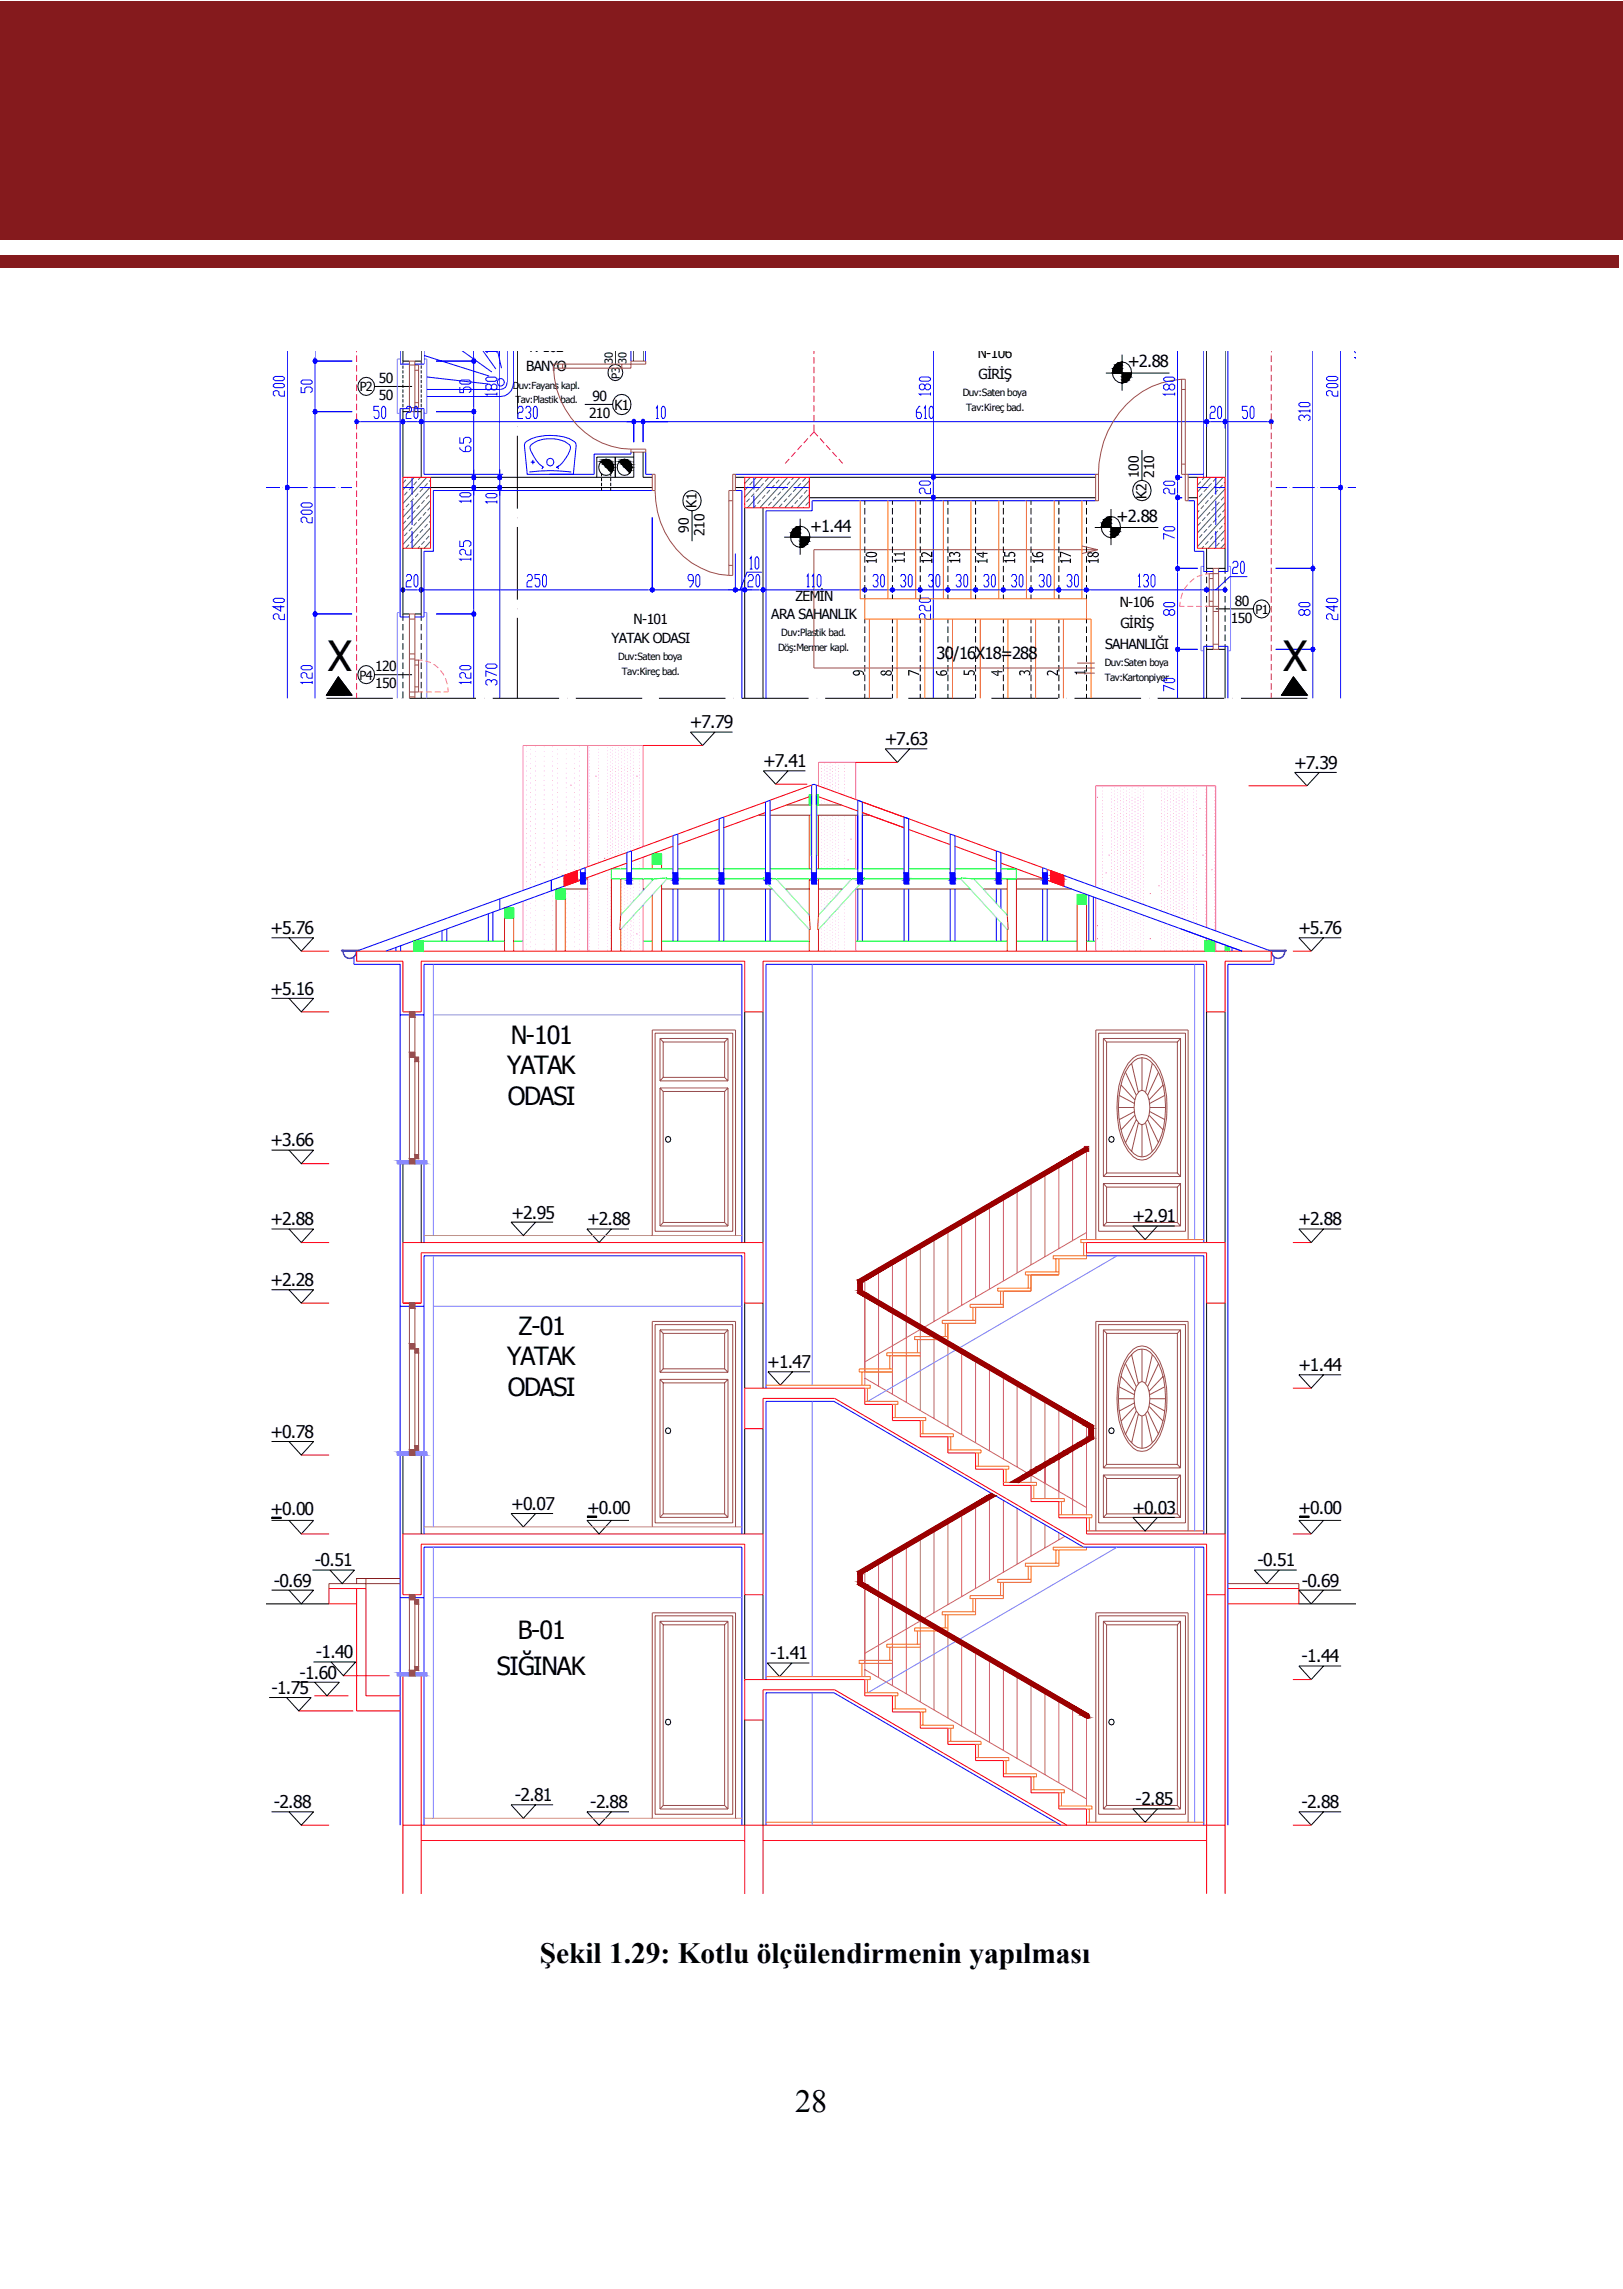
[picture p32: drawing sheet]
<svg xmlns="http://www.w3.org/2000/svg" width="195mm" height="275mm" viewBox="0 0 195 275" stroke-linecap="round" stroke-linejoin="round" font-family="sans-serif">
<defs><g id="words">
<g font-size="5">
<text x="39.4" y="80.7">X</text>
<text x="154.2" y="80.7">X</text>
</g>
<text font-size="3.9" x="95.6" y="253.9">28</text>
<text font-size="3.5" x="64.9" y="236">Şekil 1.29: Kotlu ölçülendirmenin yapılması</text>
<g font-size="3">
<text x="61.4" y="125.5">N-101</text>
<text x="61" y="129.1">YATAK</text>
<text x="61" y="132.8">ODASI</text>
<text x="62.3" y="160.5">Z-01</text>
<text x="61" y="164.1">YATAK</text>
<text x="61" y="167.8">ODASI</text>
<text x="62.2" y="197">B-01</text>
<text x="59.7" y="201.4">SIĞINAK</text>
</g>
<g font-size="2.1">
<text x="82.9" y="87.5">+7.79</text>
<text x="106.3" y="89.6">+7.63</text>
<text x="91.7" y="92.2">+7.41</text>
<text x="155.6" y="92.4">+7.39</text>
<text x="32.5" y="112.3">+5.76</text>
<text x="156.1" y="112.3">+5.76</text>
<text x="32.5" y="119.6">+5.16</text>
<text x="32.5" y="137.8">+3.66</text>
<text x="32.5" y="147.3">+2.88</text>
<text x="61.5" y="146.5">+2.95</text>
<text x="70.6" y="147.3">+2.88</text>
<text x="136.1" y="146.9">+2.91</text>
<text x="156.1" y="147.3">+2.88</text>
<text x="32.5" y="154.6">+2.28</text>
<text x="92.2" y="164.4">+1.47</text>
<text x="156.1" y="164.8">+1.44</text>
<text x="32.5" y="172.8">+0.78</text>
<text x="32.5" y="182.2">+0.00</text>
<text x="61.4" y="181.5">+0.07</text>
<text x="70.6" y="182">+0.00</text>
<text x="136.1" y="181.9">+0.03</text>
<text x="156.1" y="182">+0.00</text>
<text x="32.9" y="190.7">-0.69</text>
<text x="37.8" y="188.3">-0.51</text>
<text x="151.2" y="188.3">-0.51</text>
<text x="156.5" y="190.7">-0.69</text>
<text x="32.6" y="203.6">-1.75</text>
<text x="36" y="201.8">-1.60</text>
<text x="38" y="199.3">-1.40</text>
<text x="92.6" y="199.5">-1.41</text>
<text x="156.4" y="199.9">-1.44</text>
<text x="32.9" y="217.4">-2.88</text>
<text x="61.9" y="216.6">-2.81</text>
<text x="71" y="217.4">-2.88</text>
<text x="136.5" y="217">-2.85</text>
<text x="156.4" y="217.4">-2.88</text>
</g>
<g font-size="2">
<text x="135.6" y="44.1">+2.88</text>
<text x="97.4" y="63.9">+1.44</text>
<text x="134.2" y="62.7">+2.88</text>
<text x="112.6" y="79.2">30/16X18=288</text>
</g>
<g font-size="1.7">
<text x="45.6" y="46">50</text>
<text x="63.2" y="44.6">BANYO</text>
<text x="63.6" y="42.4">N 102</text>
<text x="117.5" y="43">N-106</text>
<text x="117.6" y="45.5">GİRİŞ</text>
<text x="45.6" y="48.1">50</text>
<text x="70.8" y="50.3">210</text>
<text x="71.2" y="48.2">90</text>
<text x="73.9" y="49.3">K1</text>
<text x="136.9" y="57.5" transform="rotate(-90 136.9 57.5)">100</text>
<text x="137.8" y="60" transform="rotate(-90 137.8 60)">K2</text>
<text x="138.7" y="57.4" transform="rotate(-90 138.7 57.4)">210</text>
<text x="82.8" y="64" transform="rotate(-90 82.8 64)">90</text>
<text x="83.7" y="61.1" transform="rotate(-90 83.7 61.1)">K1</text>
<text x="84.7" y="64.5" transform="rotate(-90 84.7 64.5)">210</text>
<text x="73.5" y="77.3">YATAK ODASI</text>
<text x="76.2" y="75">N-101</text>
<text x="92.7" y="74.4">ARA SAHANLIK</text>
<text x="95.6" y="72.2">ZEMİN</text>
<text x="134.6" y="73">N-106</text>
<text x="134.7" y="75.5">GİRİŞ</text>
<text x="148" y="74.8">150</text>
<text x="148.4" y="72.8">80</text>
<text x="45.1" y="80.7">120</text>
<text x="45.1" y="82.8">150</text>
<text x="132.8" y="78">SAHANLIĞI</text>
</g>
<g font-size="1.5">
<text x="43.2" y="47.1">P2</text>
<text x="150.9" y="73.8">P1</text>
<text x="43.2" y="81.7">P4</text>
</g>
<g font-size="1.3">
<text x="73.7" y="43.8" transform="rotate(-90 73.7 43.8)">30</text>
<text x="74.5" y="45.5" transform="rotate(-90 74.5 45.5)">P3</text>
<text x="75.3" y="43.8" transform="rotate(-90 75.3 43.8)">30</text>
</g>
<g font-size="1.2">
<text x="61.7" y="46.7">Duv:Fayans kapl.</text>
<text x="115.7" y="47.6">Duv:Saten boya</text>
<text x="62" y="48.5">Tav:Plastik bad.</text>
<text x="116.1" y="49.4">Tav:Kireç bad.</text>
<text x="93.9" y="76.5">Duv:Plastik bad.</text>
<text x="74.3" y="79.4">Duv:Saten boya</text>
<text x="74.7" y="81.2">Tav:Kireç bad.</text>
<text x="93.5" y="78.3">Döş:Mermer kapl.</text>
<text x="132.8" y="80.1">Duv:Saten boya</text>
<text x="132.8" y="81.9">Tav:Kartonpiyer</text>
</g>
</g></defs>
<g fill="#851a1d">
<path d="M0 .2h195v28.7h-195z"/>
<path d="M0 30.6h194.6v1.5h-194.6z"/>
</g>
<g fill="none" stroke="#f00" stroke-width=".12">
<path d="M42.9 114.3h109.9M42.9 115.5h5.5v6.1h2.2v-6.1h38.9v6.1h2.2v-6.1h53.3v6.1h2.3v-6.1h5.5M48.4 149.4h43.3v7.3h-2.2v-6.1h-38.9v6.1h-2.2zM130.6 149.4h16.7v7.3h-2.3v-6.1h-14.4M48.4 184.4h43.3v7.3h-2.2v-6.1h-38.9v6.1h-2.2zM145 191.7h2.3M48.4 219.4h98.9M89.5 219.4v8.3M91.7 219.4v8.3M128.2 219.4l-27.9-16.3h-8.6v3.7h-2.2v-4.9h14.4v2h3.4v1.9h3.3v1.9h3.3v2h3.4v1.9h3.3v2h3.3v1.9h3.4v2h3.3v1.9M48.4 227.7v-26.3h2.2v26.3M50.6 221.3h38.9"/>
<path d="M91.7 221.3h53.3M145 227.7v-42.1h-14.7l-30-17.5h-8.6v3.6h-2.2v-4.8h14.4v1.9h3.4v2h3.3v1.9h3.3v2h3.4v1.9h3.3v2h3.3v1.9h3.4v2h3.3v1.9h16.7v43.3"/>
</g>
<g fill="none" stroke="#000" stroke-width=".12">
<path d="M48.4 139.9v9.5M50.6 139.9v9.5M89.5 121.6v27.8M91.7 121.6v27.8M145 121.6v27.8M147.3 121.6v27.8M73.5 147.7l-1.5 1.7-1.5-1.7h5.1M89.5 156.7v10.2M91.7 156.7v10.2M145 156.7v27.7M147.3 156.7v27.7M48.4 174.9v9.5"/>
<path d="M50.6 174.9v9.5M89.5 171.7v12.7M91.7 171.7v12.7M95.3 164.9l-1.5 1.6-1.5-1.6h5.1M73.5 182.8l-1.5 1.6-1.5-1.6h5.1M89.5 191.7v10.2M91.7 191.7v10.2M95.2 199.9l-1.5 1.6-1.5-1.6h5.1M73.5 217.8l-1.5 1.6-1.5-1.6h5.1M89.5 206.8v12.6M91.7 206.8v12.6"/>
</g>
<path d="M130.6 150.6v.7h-3.3v2h-3.4v1.9h-3.3v2h-3.3v1.9h-3.4v1.9M103.9 164.9h3.4M107.3 163h3.3M110.6 161h2.1M103.9 200h3.4M107.3 198h3.3M110.6 196.1h2.1M130.6 186v.3h-3.3v2h-3.4v1.9h-3.3v2h-3.3v1.9h-3.4v2h-.2" fill="none" stroke="#ff7e00" stroke-width=".12"/>
<g fill="none" stroke="#cc6565" stroke-width=".12">
<path d="M128.9 139.4v9.7M130.3 137.8h.6v.6h-.6zM130.3 138l-27.2 15.9v1.5l27.8 16.3v1l-9.5 5.5M103.9 154v1.3M103.9 155.9v10.6M105.6 153v3.3M105.6 156.9v9.7M107.3 152.1v5.2M107.3 157.9v9.7M108.9 151.1v7.1M108.9 158.9v9.7M110.6 150.1v9.1"/>
<path d="M112.3 149.1v9.8M113.9 148.2v9.7M115.6 147.2v9.7M117.3 146.2v9.7M118.9 145.2v9.8M120.6 144.3v9.7M122.3 143.3v9.7M123.9 142.3v9.8M125.6 141.3v9.8M127.3 140.4v9.7M130.6 149v-10.6l-26.9 15.8v.9l27.7 16.3v1.6l-8.9 5.2M130.6 148.2l-19.5 11.3"/>
<path d="M103.9 163.7l6.7-3.9v9.8M103.9 165.7l26.7 15.5M112.3 160.8v9.7M113.9 161.8v9.7M115.6 162.7v9.8M117.3 163.7v9.8M118.9 164.7v9.7M119.2 179.5l-16.1 9.4v1.6l27.5 16M119.7 179.8l-16 9.4v1l27.1 15.9 .1 .3-.1 .1h-.2M120.6 165.7v9.7M122.3 166.6v9.8M123.9 167.6v10.6"/>
<path d="M125.6 168.6v11.5M127.3 169.6v10.5M128.9 170.5v11.6M130.6 171.5v10.6M103.9 189v1.4M103.9 191v10.5M103.9 198.8l6.7-3.9v9.7M105.6 188v3.3M105.6 191.9v9.8M107.3 187.1v5.2M107.3 192.9v9.7M108.9 186.1v7.2"/>
<path d="M108.9 193.9v9.7M110.6 185.1v9.1M112.3 184.1v9.8M112.3 195.8v9.8M113.9 183.2v9.7M113.9 196.8v9.7M115.6 182.2v9.7M115.6 197.8v9.7M117.3 181.2v9.8M117.3 198.8v9.7M118.9 180.3v9.7M118.9 199.7v9.8"/>
<path d="M120.6 180.4v8.6M122.3 181.3v6.7M123.9 182.3v4.8M125.6 183.3v2.8M127.3 184.3v.8M128 184.7l-16.9 9.8M103.9 200.7l26.7 15.6M120.6 200.7v9.7M122.3 201.7v9.7M123.9 202.6v9.8M125.6 203.6v9.8M127.3 204.6v9.7"/>
<path d="M128.9 205.6v9.7M130.6 206.5v10.6"/>
</g>
<path d="M49.2 139.5h-1.4v.4h1.4M49.9 139.5h1.4v.4h-1.4M49.2 174.6h-1.4v.3h1.4M49.9 174.6h1.4v.3h-1.4M49.2 201.1h-1.4v.3h1.4M49.9 201.1h1.4v.3h-1.4" fill="none" stroke="#7e7eff" stroke-width=".12"/>
<g fill="none" stroke="#9a4c4c" stroke-width=".12">
<path d="M49.2 139.3h.7v.6h-.7zM49.2 121.6h.7v.7h-.7zM49.2 126.5h.7M49.2 122.3v17M49.9 138.8h.4v.5h-.4zM49.9 126.5v.6h-.7M49.9 127.1h.4v.5h-.4zM49.9 122.3v4.2M49.9 127.6v11.2M50.3 127.6v11.2M49.2 157.3h.7M49.2 161.5v-4.8h.7v18.2h-.7v-12.8"/>
<path d="M49.2 162.1h1.1v12.2h-1.1M49.9 161.5h-.7v.6M49.9 162.6h.4M49.9 173.8h.4M49.9 191.7v.6h-.7M49.9 192.3h.4v.5h-.4zM49.9 191.7v8.6M49.9 191.7h-.7v9.1M50.3 192.3v8M49.2 200.8h.7v.6h-.7zM49.9 200.3h.4v.5h-.4z"/>
</g>
<g fill="none" stroke="#00f" stroke-width=".12">
<path d="M42.5 115.9h5.6v23.6M153.1 115.9h-5.5v103.5M48.1 122h1.1M48.1 139.9v34.7M49.9 122h1.1M51 139.5v-23.6h38.2v33.5M51 139.9v9.5M48.1 157h1.1M49.9 157h1.1M130.6 151h14.1v33.4M144.7 149.4v-33.5h-52.6v51M48.1 174.9v26.2"/>
<path d="M51 174.6v-23.6h38.2v33.4M51 174.9v9.5M48.1 192.1h1.1M49.9 192.1h1.1M48.1 201.4v18M51 201.1v-15.1h38.2v33.4M51 201.4v18M92.1 201.9v-33.4h8.1l30 17.5h14.5v33.4M92.1 219.4v-15.9h8.1l27.3 15.9"/>
</g>
<path d="M47.8 139.5h1.4z" fill="#7e7eff"/>
<path d="M47.8 139.5h1.4z" fill="none" stroke="#7e7eff" stroke-width=".12"/>
<path d="M49.9 139.5h1.4z" fill="#7e7eff"/>
<path d="M49.9 139.5h1.4z" fill="none" stroke="#7e7eff" stroke-width=".12"/>
<path d="M47.8 139.5l1.4 .4h-1.4z" fill="#7e7eff"/>
<path d="M47.8 139.5l1.4 .4h-1.4z" fill="none" stroke="#7e7eff" stroke-width=".12"/>
<path d="M47.8 139.5h1.4v.4z" fill="#7e7eff"/>
<path d="M47.8 139.5h1.4v.4z" fill="none" stroke="#7e7eff" stroke-width=".12"/>
<path d="M49.9 139.5l1.4 .4h-1.4z" fill="#7e7eff"/>
<path d="M49.9 139.5l1.4 .4h-1.4z" fill="none" stroke="#7e7eff" stroke-width=".12"/>
<path d="M49.9 139.5h1.4v.4z" fill="#7e7eff"/>
<path d="M49.9 139.5h1.4v.4z" fill="none" stroke="#7e7eff" stroke-width=".12"/>
<path d="M47.8 139.9h1.4z" fill="#7e7eff"/>
<path d="M47.8 139.9h1.4z" fill="none" stroke="#7e7eff" stroke-width=".12"/>
<path d="M49.9 139.9h1.4z" fill="#7e7eff"/>
<path d="M49.9 139.9h1.4z" fill="none" stroke="#7e7eff" stroke-width=".12"/>
<path d="M47.8 174.6h1.4z" fill="#7e7eff"/>
<path d="M47.8 174.6h1.4z" fill="none" stroke="#7e7eff" stroke-width=".12"/>
<path d="M49.9 174.6h1.4z" fill="#7e7eff"/>
<path d="M49.9 174.6h1.4z" fill="none" stroke="#7e7eff" stroke-width=".12"/>
<path d="M47.8 174.6l1.4 .3h-1.4z" fill="#7e7eff"/>
<path d="M47.8 174.6l1.4 .3h-1.4z" fill="none" stroke="#7e7eff" stroke-width=".12"/>
<path d="M47.8 174.6h1.4v.3z" fill="#7e7eff"/>
<path d="M47.8 174.6h1.4v.3z" fill="none" stroke="#7e7eff" stroke-width=".12"/>
<path d="M49.9 174.6l1.4 .3h-1.4z" fill="#7e7eff"/>
<path d="M49.9 174.6l1.4 .3h-1.4z" fill="none" stroke="#7e7eff" stroke-width=".12"/>
<path d="M49.9 174.6h1.4v.3z" fill="#7e7eff"/>
<path d="M49.9 174.6h1.4v.3z" fill="none" stroke="#7e7eff" stroke-width=".12"/>
<path d="M47.8 174.9h1.4z" fill="#7e7eff"/>
<path d="M47.8 174.9h1.4z" fill="none" stroke="#7e7eff" stroke-width=".12"/>
<path d="M49.9 174.9h1.4z" fill="#7e7eff"/>
<path d="M49.9 174.9h1.4z" fill="none" stroke="#7e7eff" stroke-width=".12"/>
<path d="M47.8 201.1h1.4z" fill="#7e7eff"/>
<path d="M47.8 201.1h1.4z" fill="none" stroke="#7e7eff" stroke-width=".12"/>
<path d="M49.9 201.1h1.4z" fill="#7e7eff"/>
<path d="M49.9 201.1h1.4z" fill="none" stroke="#7e7eff" stroke-width=".12"/>
<path d="M47.8 201.1l1.4 .3h-1.4z" fill="#7e7eff"/>
<path d="M47.8 201.1l1.4 .3h-1.4z" fill="none" stroke="#7e7eff" stroke-width=".12"/>
<path d="M47.8 201.1h1.4v.3z" fill="#7e7eff"/>
<path d="M47.8 201.1h1.4v.3z" fill="none" stroke="#7e7eff" stroke-width=".12"/>
<path d="M49.9 201.1l1.4 .3h-1.4z" fill="#7e7eff"/>
<path d="M49.9 201.1l1.4 .3h-1.4z" fill="none" stroke="#7e7eff" stroke-width=".12"/>
<path d="M49.9 201.1h1.4v.3z" fill="#7e7eff"/>
<path d="M49.9 201.1h1.4v.3z" fill="none" stroke="#7e7eff" stroke-width=".12"/>
<path d="M47.8 201.4h1.4z" fill="#7e7eff"/>
<path d="M47.8 201.4h1.4z" fill="none" stroke="#7e7eff" stroke-width=".12"/>
<path d="M49.9 201.4h1.4z" fill="#7e7eff"/>
<path d="M49.9 201.4h1.4z" fill="none" stroke="#7e7eff" stroke-width=".12"/>
<path d="M49.2 121.6h.7z" fill="#9a4c4c"/>
<path d="M49.2 121.6h.7z" fill="none" stroke="#9a4c4c" stroke-width=".12"/>
<path d="M49.2 121.6l.7 .7h-.7z" fill="#9a4c4c"/>
<path d="M49.2 121.6l.7 .7h-.7z" fill="none" stroke="#9a4c4c" stroke-width=".12"/>
<path d="M49.2 121.6h.7v.7z" fill="#9a4c4c"/>
<path d="M49.2 121.6h.7v.7z" fill="none" stroke="#9a4c4c" stroke-width=".12"/>
<path d="M49.2 122.3h.7z" fill="#9a4c4c"/>
<path d="M49.2 122.3h.7z" fill="none" stroke="#9a4c4c" stroke-width=".12"/>
<path d="M49.2 126.5h.7z" fill="#9a4c4c"/>
<path d="M49.2 126.5h.7z" fill="none" stroke="#9a4c4c" stroke-width=".12"/>
<path d="M49.2 126.5l.7 .6h-.7z" fill="#9a4c4c"/>
<path d="M49.2 126.5l.7 .6h-.7z" fill="none" stroke="#9a4c4c" stroke-width=".12"/>
<path d="M49.2 126.5h.7v.6z" fill="#9a4c4c"/>
<path d="M49.2 126.5h.7v.6z" fill="none" stroke="#9a4c4c" stroke-width=".12"/>
<path d="M49.2 127.1h.7z" fill="#9a4c4c"/>
<path d="M49.2 127.1h.7z" fill="none" stroke="#9a4c4c" stroke-width=".12"/>
<path d="M49.9 127.1h.4z" fill="#9a4c4c"/>
<path d="M49.9 127.1h.4z" fill="none" stroke="#9a4c4c" stroke-width=".12"/>
<path d="M49.9 127.1l.4 .5h-.4z" fill="#9a4c4c"/>
<path d="M49.9 127.1l.4 .5h-.4z" fill="none" stroke="#9a4c4c" stroke-width=".12"/>
<path d="M49.9 127.1h.4v.5z" fill="#9a4c4c"/>
<path d="M49.9 127.1h.4v.5z" fill="none" stroke="#9a4c4c" stroke-width=".12"/>
<path d="M49.9 127.6h.4z" fill="#9a4c4c"/>
<path d="M49.9 127.6h.4z" fill="none" stroke="#9a4c4c" stroke-width=".12"/>
<path d="M49.9 138.8h.4z" fill="#9a4c4c"/>
<path d="M49.9 138.8h.4z" fill="none" stroke="#9a4c4c" stroke-width=".12"/>
<path d="M49.9 138.8l.4 .5h-.4z" fill="#9a4c4c"/>
<path d="M49.9 138.8l.4 .5h-.4z" fill="none" stroke="#9a4c4c" stroke-width=".12"/>
<path d="M49.9 138.8h.4v.5z" fill="#9a4c4c"/>
<path d="M49.9 138.8h.4v.5z" fill="none" stroke="#9a4c4c" stroke-width=".12"/>
<path d="M49.2 139.3h.7z" fill="#9a4c4c"/>
<path d="M49.2 139.3h.7z" fill="none" stroke="#9a4c4c" stroke-width=".12"/>
<path d="M49.9 139.3h.4z" fill="#9a4c4c"/>
<path d="M49.9 139.3h.4z" fill="none" stroke="#9a4c4c" stroke-width=".12"/>
<path d="M49.2 139.3l.7 .6h-.7z" fill="#9a4c4c"/>
<path d="M49.2 139.3l.7 .6h-.7z" fill="none" stroke="#9a4c4c" stroke-width=".12"/>
<path d="M49.2 139.3h.7v.6z" fill="#9a4c4c"/>
<path d="M49.2 139.3h.7v.6z" fill="none" stroke="#9a4c4c" stroke-width=".12"/>
<path d="M49.2 139.9h.7z" fill="#9a4c4c"/>
<path d="M49.2 139.9h.7z" fill="none" stroke="#9a4c4c" stroke-width=".12"/>
<path d="M49.2 156.7h.7z" fill="#9a4c4c"/>
<path d="M49.2 156.7h.7z" fill="none" stroke="#9a4c4c" stroke-width=".12"/>
<path d="M49.2 156.7l.7 .6h-.7z" fill="#9a4c4c"/>
<path d="M49.2 156.7l.7 .6h-.7z" fill="none" stroke="#9a4c4c" stroke-width=".12"/>
<path d="M49.2 156.7h.7v.6z" fill="#9a4c4c"/>
<path d="M49.2 156.7h.7v.6z" fill="none" stroke="#9a4c4c" stroke-width=".12"/>
<path d="M49.2 157.3h.7z" fill="#9a4c4c"/>
<path d="M49.2 157.3h.7z" fill="none" stroke="#9a4c4c" stroke-width=".12"/>
<path d="M49.2 161.5h.7z" fill="#9a4c4c"/>
<path d="M49.2 161.5h.7z" fill="none" stroke="#9a4c4c" stroke-width=".12"/>
<path d="M49.2 161.5l.7 .6h-.7z" fill="#9a4c4c"/>
<path d="M49.2 161.5l.7 .6h-.7z" fill="none" stroke="#9a4c4c" stroke-width=".12"/>
<path d="M49.2 161.5h.7v.6z" fill="#9a4c4c"/>
<path d="M49.2 161.5h.7v.6z" fill="none" stroke="#9a4c4c" stroke-width=".12"/>
<path d="M49.2 162.1h.7z" fill="#9a4c4c"/>
<path d="M49.2 162.1h.7z" fill="none" stroke="#9a4c4c" stroke-width=".12"/>
<path d="M49.9 162.1h.4z" fill="#9a4c4c"/>
<path d="M49.9 162.1h.4z" fill="none" stroke="#9a4c4c" stroke-width=".12"/>
<path d="M49.9 162.1l.4 .5h-.4z" fill="#9a4c4c"/>
<path d="M49.9 162.1l.4 .5h-.4z" fill="none" stroke="#9a4c4c" stroke-width=".12"/>
<path d="M49.9 162.1h.4v.5z" fill="#9a4c4c"/>
<path d="M49.9 162.1h.4v.5z" fill="none" stroke="#9a4c4c" stroke-width=".12"/>
<path d="M49.9 162.6h.4z" fill="#9a4c4c"/>
<path d="M49.9 162.6h.4z" fill="none" stroke="#9a4c4c" stroke-width=".12"/>
<path d="M49.9 173.8h.4z" fill="#9a4c4c"/>
<path d="M49.9 173.8h.4z" fill="none" stroke="#9a4c4c" stroke-width=".12"/>
<path d="M49.9 173.8l.4 .5h-.4z" fill="#9a4c4c"/>
<path d="M49.9 173.8l.4 .5h-.4z" fill="none" stroke="#9a4c4c" stroke-width=".12"/>
<path d="M49.9 173.8h.4v.5z" fill="#9a4c4c"/>
<path d="M49.9 173.8h.4v.5z" fill="none" stroke="#9a4c4c" stroke-width=".12"/>
<path d="M49.2 174.3h.7z" fill="#9a4c4c"/>
<path d="M49.2 174.3h.7z" fill="none" stroke="#9a4c4c" stroke-width=".12"/>
<path d="M49.9 174.3h.4z" fill="#9a4c4c"/>
<path d="M49.9 174.3h.4z" fill="none" stroke="#9a4c4c" stroke-width=".12"/>
<path d="M49.2 174.3l.7 .6h-.7z" fill="#9a4c4c"/>
<path d="M49.2 174.3l.7 .6h-.7z" fill="none" stroke="#9a4c4c" stroke-width=".12"/>
<path d="M49.2 174.3h.7v.6z" fill="#9a4c4c"/>
<path d="M49.2 174.3h.7v.6z" fill="none" stroke="#9a4c4c" stroke-width=".12"/>
<path d="M49.2 174.9h.7z" fill="#9a4c4c"/>
<path d="M49.2 174.9h.7z" fill="none" stroke="#9a4c4c" stroke-width=".12"/>
<path d="M49.2 191.7h.7z" fill="#9a4c4c"/>
<path d="M49.2 191.7h.7z" fill="none" stroke="#9a4c4c" stroke-width=".12"/>
<path d="M49.2 191.7l.7 .6h-.7z" fill="#9a4c4c"/>
<path d="M49.2 191.7l.7 .6h-.7z" fill="none" stroke="#9a4c4c" stroke-width=".12"/>
<path d="M49.2 191.7h.7v.6z" fill="#9a4c4c"/>
<path d="M49.2 191.7h.7v.6z" fill="none" stroke="#9a4c4c" stroke-width=".12"/>
<path d="M49.2 192.3h.7z" fill="#9a4c4c"/>
<path d="M49.2 192.3h.7z" fill="none" stroke="#9a4c4c" stroke-width=".12"/>
<path d="M49.9 192.3h.4z" fill="#9a4c4c"/>
<path d="M49.9 192.3h.4z" fill="none" stroke="#9a4c4c" stroke-width=".12"/>
<path d="M49.9 192.3l.4 .5h-.4z" fill="#9a4c4c"/>
<path d="M49.9 192.3l.4 .5h-.4z" fill="none" stroke="#9a4c4c" stroke-width=".12"/>
<path d="M49.9 192.3h.4v.5z" fill="#9a4c4c"/>
<path d="M49.9 192.3h.4v.5z" fill="none" stroke="#9a4c4c" stroke-width=".12"/>
<path d="M49.9 192.8h.4z" fill="#9a4c4c"/>
<path d="M49.9 192.8h.4z" fill="none" stroke="#9a4c4c" stroke-width=".12"/>
<path d="M49.9 200.3h.4z" fill="#9a4c4c"/>
<path d="M49.9 200.3h.4z" fill="none" stroke="#9a4c4c" stroke-width=".12"/>
<path d="M49.9 200.3l.4 .5h-.4z" fill="#9a4c4c"/>
<path d="M49.9 200.3l.4 .5h-.4z" fill="none" stroke="#9a4c4c" stroke-width=".12"/>
<path d="M49.9 200.3h.4v.5z" fill="#9a4c4c"/>
<path d="M49.9 200.3h.4v.5z" fill="none" stroke="#9a4c4c" stroke-width=".12"/>
<path d="M49.2 200.8h.7z" fill="#9a4c4c"/>
<path d="M49.2 200.8h.7z" fill="none" stroke="#9a4c4c" stroke-width=".12"/>
<path d="M49.9 200.8h.4z" fill="#9a4c4c"/>
<path d="M49.9 200.8h.4z" fill="none" stroke="#9a4c4c" stroke-width=".12"/>
<path d="M49.2 200.8l.7 .6h-.7z" fill="#9a4c4c"/>
<path d="M49.2 200.8l.7 .6h-.7z" fill="none" stroke="#9a4c4c" stroke-width=".12"/>
<path d="M49.2 200.8h.7v.6z" fill="#9a4c4c"/>
<path d="M49.2 200.8h.7v.6z" fill="none" stroke="#9a4c4c" stroke-width=".12"/>
<path d="M49.2 201.4h.7z" fill="#9a4c4c"/>
<path d="M49.2 201.4h.7z" fill="none" stroke="#9a4c4c" stroke-width=".12"/>
<path d="M134.3 151l-18.9 11M114.9 162.3l-10.6 6.2M114.9 197.3l-10.6 6.2M130.6 184h14.1M134.3 186l-18.9 11" fill="none" stroke="#7e7eff" stroke-width=".12"/>
<g fill="none" stroke="#ff7e00" stroke-width=".12">
<path d="M113.6 159.1v1.6M113.9 159.1v1.9h-.2M116.9 157.2v1.5M117.3 157.2v1.9h-4v-.4h4M120.3 155.2v1.6M120.6 155.2v2h-4v-.4h4M123.6 153.3v1.6M123.9 153.3v1.9h-4v-.3h4M126.9 151.3v1.6M127.3 152.9h-4v.4h4M130.3 149.4v1.6M130.6 151h-4v.3h.7"/>
<path d="M144.7 149h-14.8v.4h.7M92.1 166.5h12.5v.4h-.7M103.6 164.9v1.6M103.9 168.5h4v.3h-.6M104.3 166.9v1.6M107 163v1.6M107.3 164.6h-4v.3h4M107.3 170.4h4v.4h-.7M107.6 168.8v1.6M110.3 161v1.6M110.6 162.6h-4v.4h4M110.6 172.4h4v.3h-.7"/>
<path d="M110.9 170.8v1.6M112.1 160.7h-2.2v.3h2.8M113.1 160.7h.8M113.9 174.3h4v.4h-.6M114.3 172.7v1.6M117.3 176.3h4v.3h-.7M117.6 174.7v1.6M120.6 178.2h4v.4h-.7M120.9 176.6v1.6M124.3 178.6v1.5M103.6 200v1.5M107 198v1.6"/>
<path d="M107.3 199.6h-4v.4h.6M110.3 196.1v1.6M110.6 197.7h-4v.3h.7M112.1 195.7h-2.2v.4h.7M113.1 195.7h.8M113.6 194.1v1.6M116.9 192.2v1.6M117.3 193.8h-4v.3h.6M120.3 190.2v1.6M120.6 191.8h-4v.4h.7M123.6 188.3v1.6M123.9 189.9h-4v.3h.7"/>
<path d="M123.9 180.1h4v.4h-.6M126.9 186.3v1.6M127.3 187.9h-4v.4h.6M127.3 182.1h4v.4h-.7M127.6 180.5v1.6M130.2 186h-3.6v.3h.7M130.6 184h14.1M130.9 182.5v1.5M92.1 201.5h12.5v.4h-.7M103.9 203.5h4v.4h-.6M104.3 201.9v1.6M107.3 205.4h4v.4h-.7"/>
<path d="M107.6 203.9v1.5M110.6 207.4h4v.3h-.7M110.9 205.8v1.6M113.9 209.3h4v.4h-.6M114.3 207.7v1.6M117.3 211.3h4v.3h-.7M117.6 209.7v1.6M120.6 213.2h4v.4h-.7M120.9 211.6v1.6M123.9 215.2h4v.3h-.6M124.3 213.6v1.6M127.3 217.1h4v.4h-.7"/>
<path d="M127.6 215.5v1.6M130.6 219.1h14.1M130.9 217.5v1.6"/>
</g>
<path d="M130.6 149.4v1.2" fill="none" stroke="#f00" stroke-width=".12"/>
<path d="M129.6 173.5l1-.7v.7z" fill="#9a0000"/>
<path d="M129.6 173.5l1-.7v.7z" fill="none" stroke="#9a0000" stroke-width=".12"/>
<path d="M128.9 173.8l.7-.3 .4 .3z" fill="#9a0000"/>
<path d="M128.9 173.8l.7-.3 .4 .3z" fill="none" stroke="#9a0000" stroke-width=".12"/>
<path d="M129.6 173.5h1l-.6 .3z" fill="#9a0000"/>
<path d="M129.6 173.5h1l-.6 .3z" fill="none" stroke="#9a0000" stroke-width=".12"/>
<path d="M127.9 174.4l1-.6v.6z" fill="#9a0000"/>
<path d="M127.9 174.4l1-.6v.6z" fill="none" stroke="#9a0000" stroke-width=".12"/>
<path d="M128.9 173.8h1.1l-1.1 .6z" fill="#9a0000"/>
<path d="M128.9 173.8h1.1l-1.1 .6z" fill="none" stroke="#9a0000" stroke-width=".12"/>
<path d="M127.3 174.8l.6-.4 .4 .4z" fill="#9a0000"/>
<path d="M127.3 174.8l.6-.4 .4 .4z" fill="none" stroke="#9a0000" stroke-width=".12"/>
<path d="M127.9 174.4h1l-.6 .4z" fill="#9a0000"/>
<path d="M127.9 174.4h1l-.6 .4z" fill="none" stroke="#9a0000" stroke-width=".12"/>
<path d="M126.2 175.4l1.1-.6v.6z" fill="#9a0000"/>
<path d="M126.2 175.4l1.1-.6v.6z" fill="none" stroke="#9a0000" stroke-width=".12"/>
<path d="M127.3 174.8h1l-1 .6z" fill="#9a0000"/>
<path d="M127.3 174.8h1l-1 .6z" fill="none" stroke="#9a0000" stroke-width=".12"/>
<path d="M125.6 175.8l.6-.4 .4 .4z" fill="#9a0000"/>
<path d="M125.6 175.8l.6-.4 .4 .4z" fill="none" stroke="#9a0000" stroke-width=".12"/>
<path d="M126.2 175.4h1.1l-.7 .4z" fill="#9a0000"/>
<path d="M126.2 175.4h1.1l-.7 .4z" fill="none" stroke="#9a0000" stroke-width=".12"/>
<path d="M124.6 176.4l1-.6v.6z" fill="#9a0000"/>
<path d="M124.6 176.4l1-.6v.6z" fill="none" stroke="#9a0000" stroke-width=".12"/>
<path d="M125.6 175.8h1l-1 .6z" fill="#9a0000"/>
<path d="M125.6 175.8h1l-1 .6z" fill="none" stroke="#9a0000" stroke-width=".12"/>
<path d="M123.9 176.7l.7-.3 .4 .3z" fill="#9a0000"/>
<path d="M123.9 176.7l.7-.3 .4 .3z" fill="none" stroke="#9a0000" stroke-width=".12"/>
<path d="M124.6 176.4h1l-.6 .3z" fill="#9a0000"/>
<path d="M124.6 176.4h1l-.6 .3z" fill="none" stroke="#9a0000" stroke-width=".12"/>
<path d="M123.4 177l.5-.3v.3z" fill="#9a0000"/>
<path d="M123.4 177l.5-.3v.3z" fill="none" stroke="#9a0000" stroke-width=".12"/>
<path d="M123.9 176.7l.6 .3h-.6z" fill="#9a0000"/>
<path d="M123.9 176.7l.6 .3h-.6z" fill="none" stroke="#9a0000" stroke-width=".12"/>
<path d="M123.9 176.7h1.1l-.5 .3z" fill="#9a0000"/>
<path d="M123.9 176.7h1.1l-.5 .3z" fill="none" stroke="#9a0000" stroke-width=".12"/>
<path d="M122.9 177.4l.5-.4 .5 .4z" fill="#9a0000"/>
<path d="M122.9 177.4l.5-.4 .5 .4z" fill="none" stroke="#9a0000" stroke-width=".12"/>
<path d="M123.4 177h.5v.4z" fill="#9a0000"/>
<path d="M123.4 177h.5v.4z" fill="none" stroke="#9a0000" stroke-width=".12"/>
<path d="M123.9 177h.6l-.6 .4z" fill="#9a0000"/>
<path d="M123.9 177h.6l-.6 .4z" fill="none" stroke="#9a0000" stroke-width=".12"/>
<path d="M121.4 178.2l1.5-.8-.4 .8z" fill="#9a0000"/>
<path d="M121.4 178.2l1.5-.8-.4 .8z" fill="none" stroke="#9a0000" stroke-width=".12"/>
<path d="M122.9 177.4h1l-1.4 .8z" fill="#9a0000"/>
<path d="M122.9 177.4h1l-1.4 .8z" fill="none" stroke="#9a0000" stroke-width=".12"/>
<path d="M121.4 178.2h1.1z" fill="#9a0000"/>
<path d="M121.4 178.2h1.1z" fill="none" stroke="#9a0000" stroke-width=".12"/>
<path d="M118.6 179.8l.6-.3 .5 .3z" fill="#9a0000"/>
<path d="M118.6 179.8l.6-.3 .5 .3z" fill="none" stroke="#9a0000" stroke-width=".12"/>
<path d="M103.1 188.9l15.5-9.1-14.5 9.1z" fill="#9a0000"/>
<path d="M103.1 188.9l15.5-9.1-14.5 9.1z" fill="none" stroke="#9a0000" stroke-width=".12"/>
<path d="M104.1 188.9l14.5-9.1h1.1z" fill="#9a0000"/>
<path d="M104.1 188.9l14.5-9.1h1.1z" fill="none" stroke="#9a0000" stroke-width=".12"/>
<path d="M103.1 188.9l.6 .3h-.6z" fill="#9a0000"/>
<path d="M103.1 188.9l.6 .3h-.6z" fill="none" stroke="#9a0000" stroke-width=".12"/>
<path d="M103.1 188.9h1l-.4 .3z" fill="#9a0000"/>
<path d="M103.1 188.9h1l-.4 .3z" fill="none" stroke="#9a0000" stroke-width=".12"/>
<path d="M103.1 189.2l.6 1h-.6z" fill="#9a0000"/>
<path d="M103.1 189.2l.6 1h-.6z" fill="none" stroke="#9a0000" stroke-width=".12"/>
<path d="M103.1 189.2h.6v1z" fill="#9a0000"/>
<path d="M103.1 189.2h.6v1z" fill="none" stroke="#9a0000" stroke-width=".12"/>
<path d="M103.1 190.2l1 .3h-1z" fill="#9a0000"/>
<path d="M103.1 190.2l1 .3h-1z" fill="none" stroke="#9a0000" stroke-width=".12"/>
<path d="M103.1 190.2h.6l.4 .3z" fill="#9a0000"/>
<path d="M103.1 190.2h.6l.4 .3z" fill="none" stroke="#9a0000" stroke-width=".12"/>
<path d="M103.1 190.5l27.7 15.6h-1z" fill="#9a0000"/>
<path d="M103.1 190.5l27.7 15.6h-1z" fill="none" stroke="#9a0000" stroke-width=".12"/>
<path d="M103.1 190.5h1l26.7 15.6z" fill="#9a0000"/>
<path d="M103.1 190.5h1l26.7 15.6z" fill="none" stroke="#9a0000" stroke-width=".12"/>
<path d="M129.8 206.1l1.1 .1h-.8z" fill="#9a0000"/>
<path d="M129.8 206.1l1.1 .1h-.8z" fill="none" stroke="#9a0000" stroke-width=".12"/>
<path d="M129.8 206.1h1l.1 .1z" fill="#9a0000"/>
<path d="M129.8 206.1h1l.1 .1z" fill="none" stroke="#9a0000" stroke-width=".12"/>
<path d="M130.1 206.2l.8 .2h-.5z" fill="#9a0000"/>
<path d="M130.1 206.2l.8 .2h-.5z" fill="none" stroke="#9a0000" stroke-width=".12"/>
<path d="M130.1 206.2h.8v.2z" fill="#9a0000"/>
<path d="M130.1 206.2h.8v.2z" fill="none" stroke="#9a0000" stroke-width=".12"/>
<path d="M130.4 206.4l.4 .1h-.2z" fill="#9a0000"/>
<path d="M130.4 206.4l.4 .1h-.2z" fill="none" stroke="#9a0000" stroke-width=".12"/>
<path d="M130.4 206.4h.5l-.1 .1z" fill="#9a0000"/>
<path d="M130.4 206.4h.5l-.1 .1z" fill="none" stroke="#9a0000" stroke-width=".12"/>
<path d="M130.6 206.5h.2z" fill="#9a0000"/>
<path d="M130.6 206.5h.2z" fill="none" stroke="#9a0000" stroke-width=".12"/>
<path d="M129.6 138.4l.7-.4v.4z" fill="#9a0000"/>
<path d="M129.6 138.4l.7-.4v.4z" fill="none" stroke="#9a0000" stroke-width=".12"/>
<path d="M130.3 138.4h.3z" fill="#9a0000"/>
<path d="M130.3 138.4h.3z" fill="none" stroke="#9a0000" stroke-width=".12"/>
<path d="M103.1 153.9l26.5-15.5-25.5 15.5z" fill="#9a0000"/>
<path d="M103.1 153.9l26.5-15.5-25.5 15.5z" fill="none" stroke="#9a0000" stroke-width=".12"/>
<path d="M104.1 153.9l25.5-15.5h1z" fill="#9a0000"/>
<path d="M104.1 153.9l25.5-15.5h1z" fill="none" stroke="#9a0000" stroke-width=".12"/>
<path d="M103.1 153.9l.6 .3h-.6z" fill="#9a0000"/>
<path d="M103.1 153.9l.6 .3h-.6z" fill="none" stroke="#9a0000" stroke-width=".12"/>
<path d="M103.1 153.9h1l-.4 .3z" fill="#9a0000"/>
<path d="M103.1 153.9h1l-.4 .3z" fill="none" stroke="#9a0000" stroke-width=".12"/>
<path d="M103.1 154.2l.6 .9h-.6z" fill="#9a0000"/>
<path d="M103.1 154.2l.6 .9h-.6z" fill="none" stroke="#9a0000" stroke-width=".12"/>
<path d="M103.1 154.2h.6v.9z" fill="#9a0000"/>
<path d="M103.1 154.2h.6v.9z" fill="none" stroke="#9a0000" stroke-width=".12"/>
<path d="M103.1 155.1l1 .3h-1z" fill="#9a0000"/>
<path d="M103.1 155.1l1 .3h-1z" fill="none" stroke="#9a0000" stroke-width=".12"/>
<path d="M103.1 155.1h.6l.4 .3z" fill="#9a0000"/>
<path d="M103.1 155.1h.6l.4 .3z" fill="none" stroke="#9a0000" stroke-width=".12"/>
<path d="M103.1 155.4l28.3 16h-1z" fill="#9a0000"/>
<path d="M103.1 155.4l28.3 16h-1z" fill="none" stroke="#9a0000" stroke-width=".12"/>
<path d="M103.1 155.4h1l27.3 16z" fill="#9a0000"/>
<path d="M103.1 155.4h1l27.3 16z" fill="none" stroke="#9a0000" stroke-width=".12"/>
<path d="M130.4 171.4l1 .3h-.5z" fill="#9a0000"/>
<path d="M130.4 171.4l1 .3h-.5z" fill="none" stroke="#9a0000" stroke-width=".12"/>
<path d="M130.4 171.4h1v.3z" fill="#9a0000"/>
<path d="M130.4 171.4h1v.3z" fill="none" stroke="#9a0000" stroke-width=".12"/>
<path d="M130.9 171.7l.5 1h-.5z" fill="#9a0000"/>
<path d="M130.9 171.7l.5 1h-.5z" fill="none" stroke="#9a0000" stroke-width=".12"/>
<path d="M130.9 171.7h.5v1z" fill="#9a0000"/>
<path d="M130.9 171.7h.5v1z" fill="none" stroke="#9a0000" stroke-width=".12"/>
<path d="M130.6 172.8l.3-.1 .5 .1z" fill="#9a0000"/>
<path d="M130.6 172.8l.3-.1 .5 .1z" fill="none" stroke="#9a0000" stroke-width=".12"/>
<path d="M130.9 172.7h.5v.1z" fill="#9a0000"/>
<path d="M130.9 172.7h.5v.1z" fill="none" stroke="#9a0000" stroke-width=".12"/>
<path d="M130.6 172.8l.8 .2h-.8z" fill="#9a0000"/>
<path d="M130.6 172.8l.8 .2h-.8z" fill="none" stroke="#9a0000" stroke-width=".12"/>
<path d="M130.6 172.8h.8v.2z" fill="#9a0000"/>
<path d="M130.6 172.8h.8v.2z" fill="none" stroke="#9a0000" stroke-width=".12"/>
<path d="M130.6 173h.8l-.8 .5z" fill="#9a0000"/>
<path d="M130.4 137.8l-.1 .1M130.6 137.8l-.3 .3M130.6 137.8l-.3 .4M130.8 137.8l-.5 .5M130.9 137.8l-.6 .6M130.9 138.1l-.3 .3M130.9 138.4h-.1M130.9 138l-.4 .4M130.9 138.3l-.2 .1M130.6 173h.8l-.8 .5z" fill="none" stroke="#9a0000" stroke-width=".12"/>
<path d="M51 148.5h38.2M51 183.6h38.2M51 218.6h38.2" fill="none" stroke="#cc9a65" stroke-width=".12"/>
<path d="M92.1 219.1h34.8" fill="none" stroke="#ff7e00" stroke-width=".12"/>
<g fill="none" stroke="#0f0" stroke-width=".12">
<path d="M97.3 95.5v.1M97.4 95.5l-.1 .2M97.6 95.6l-.3 .3M97.6 95.9l-.3 .3M97.6 96.2l-.3 .3M97.6 96.5l-.3 .3M97.6 96.7l-.1 .1M97.6 95.5l-.3 .3M97.6 95.8l-.3 .3M97.6 96.1l-.3 .3M97.6 96.3l-.3 .4M97.6 96.6l-.2 .2"/>
<path d="M98.1 95.5v.1M98.3 95.5l-.2 .3M98.4 95.5l-.3 .3M98.4 95.8l-.3 .3M98.4 96.1l-.3 .3M98.4 96.4l-.3 .3M98.4 96.6l-.1 .2M98.4 95.7l-.3 .3M98.4 96l-.3 .3M98.4 96.3l-.3 .3M98.4 96.6l-.2 .2M60.7 109.1l-.1 .1"/>
<path d="M60.8 109.1l-.2 .2M61 109.1l-.4 .4M61 109.1l-.4 .5M61.2 109.1l-.6 .7M61.3 109.1l-.7 .8M61.4 109.1l-.8 .9M61.6 109.1l-1 1M61.7 109.1l-1.1 1.2M61.7 109.2l-1 1.2M61.7 109.5l-.8 .9M61.7 109.7l-.5 .7M61.7 110l-.3 .4"/>
<path d="M61.7 110.3v.1M61.7 109.4l-.9 1M61.7 109.6l-.6 .8M61.7 109.9l-.4 .5M61.7 110.2l-.1 .2M66.8 106.9h.1M67 106.9l-.2 .2M67.1 106.9l-.3 .3M67.3 106.9l-.5 .4M67.4 106.9l-.6 .5M67.5 106.9l-.7 .7M67.6 106.9l-.8 .8"/>
<path d="M67.8 106.9l-1 1M67.9 106.9l-1.1 1.1M67.9 107.1l-.9 1M67.9 107.3l-.7 .8M67.9 107.6l-.4 .5M67.9 107.9l-.1 .2M67.9 107l-1 1.1M67.9 107.2l-.8 .9M67.9 107.5l-.5 .6M67.9 107.8l-.3 .3M67.9 108.1h.1M78.4 102.7h.1"/>
<path d="M78.6 102.7l-.2 .2M78.7 102.7l-.3 .3M78.8 102.7l-.4 .4M78.9 102.7l-.5 .5M79.1 102.7l-.7 .7M79.2 102.7l-.8 .8M79.4 102.7l-1 1M79.4 102.7l-1 1.1M79.5 102.8l-.9 1.1M79.5 103.1l-.7 .8M79.5 103.4l-.4 .5M79.5 103.7l-.2 .2"/>
<path d="M79.5 102.7l-1 1.2M79.5 103l-.8 .9M79.5 103.3l-.5 .6M79.5 103.6l-.3 .3M79.5 103.8v.1M129.5 107.5h.1M129.6 107.5l-.1 .1M129.8 107.5l-.3 .3M129.9 107.5l-.4 .4M130 107.5l-.5 .6M130.1 107.5l-.6 .7M130.3 107.5l-.8 .8"/>
<path d="M130.3 107.5l-.8 1M130.5 107.5l-1 1.1M130.6 107.5l-1.1 1.2M130.6 107.8l-.9 .9M130.6 108.1l-.6 .6M130.6 108.3l-.4 .4M130.6 108.6l-.1 .1M130.6 107.7l-1 1M130.6 108l-.7 .7M130.6 108.2l-.5 .5M130.6 108.5l-.2 .2M147.3 113.8v.1"/>
<path d="M147.4 113.8l-.1 .2M147.5 113.8l-.2 .3M147.7 113.8l-.4 .5M147.8 113.8l-.5 .5M147.8 114.1l-.3 .2M147.8 114.3h.1M147.8 114l-.4 .3M147.8 114.2l-.1 .1"/>
</g>
<path d="M49.7 113.1h1.1z" fill="#0f0"/>
<path d="M49.7 113.1h1.1z" fill="none" stroke="#0f0" stroke-width=".12"/>
<path d="M144.8 113.1h1.2z" fill="#0f0"/>
<path d="M144.8 113.1h1.2z" fill="none" stroke="#0f0" stroke-width=".12"/>
<path d="M49.7 113.1l1.1 1.2h-1.1z" fill="#0f0"/>
<path d="M49.7 113.1l1.1 1.2h-1.1z" fill="none" stroke="#0f0" stroke-width=".12"/>
<path d="M49.7 113.1h1.1v1.2z" fill="#0f0"/>
<path d="M49.7 113.1h1.1v1.2z" fill="none" stroke="#0f0" stroke-width=".12"/>
<path d="M144.8 113.1l1.2 1.2h-1.2z" fill="#0f0"/>
<path d="M144.8 113.1l1.2 1.2h-1.2z" fill="none" stroke="#0f0" stroke-width=".12"/>
<path d="M144.8 113.1h1.2v1.2z" fill="#0f0"/>
<path d="M144.8 113.1h1.2v1.2z" fill="none" stroke="#0f0" stroke-width=".12"/>
<path d="M49.7 114.3h1.1z" fill="#0f0"/>
<path d="M49.7 114.3h1.1z" fill="none" stroke="#0f0" stroke-width=".12"/>
<path d="M144.8 114.3h1.2z" fill="#0f0"/>
<g fill="none" stroke="#0f0" stroke-width=".12">
<path d="M97.6 95.5h-.3v1.3h.3M98.1 95.5h.3v1.3h-.3M49.7 114.3v-1.2h1.1v1.2M60.6 109.1h1.1v1.3h-1.1zM66.8 106.9h1.1v1.2h-1.1zM78.4 102.7h1.1v1.2h-1.1zM78.6 105.7l1.6-.2v.2h.7M92 105.6l-.3-.1v.2M92.6 105.6l.7 .1M103.1 105.6l-.7 .1M103.7 105.6l.2-.1v.2M114.8 105.7h.7v-.2l1.6 .2"/>
<path d="M121.1 104.5h1.1v1.2h-1.1M122.2 113.1h7.3M129.5 107.5h1.1v1.2h-1.1zM130.6 113.1h1.1M144.8 114.3h1.2zM147.3 114.3v-.5h.5v.5"/>
</g>
<path d="M78.4 105.7v.2M129.5 108.7v5.6M130.6 108.7v5.6" fill="none" stroke="#c30" stroke-width=".12"/>
<path d="M91.7 105.7l.3 .3M103.9 105.7l-.2 .3" fill="none" stroke="#0ff" stroke-width=".12"/>
<path d="M79.5 106.9h13.3M102.8 106.9h13.8M118.2 106.9h2.9" fill="none" stroke="#7e3f00" stroke-width=".12"/>
<g fill="none" stroke="#f0f" stroke-width=".12">
<path d="M63.3 89.8h.1M63.3 90.3h.1M63.3 90.9h.1M63.3 91.5h.1M63.3 92.1h.1M63.3 92.7h.1M63.3 93.3h.1M63.3 93.8h.1M63.3 94.4h.1M63.3 95h.1M63.3 95.5h.1M63.3 96.1h.1"/>
<path d="M63.3 96.7h.1M63.3 97.3h.1M63.3 97.9h.1M63.3 98.4h.1M63.3 99h.1M63.3 99.6h.1M63.8 94.7h.1M63.8 95.8h.1M63.8 97h.1M63.8 98.2h.1M63.8 99.3h.1M63.8 95.3h.1"/>
<path d="M63.8 96.4h.1M63.8 97.6h.1M63.8 98.7h.1M63.8 99.9h.1M63.8 92.4h.1M63.8 93.5h.1M63.8 91.8h.1M63.8 93h.1M63.8 94.1h.1M63.8 90.1h.1M63.8 90.6h.1M63.8 91.2h.1"/>
<path d="M64.3 89.8h.1M64.3 90.3h.1M64.3 90.9h.1M64.3 91.5h.1M64.3 92.1h.1M64.3 92.7h.1M64.3 93.3h.1M64.3 93.8h.1M64.3 94.4h.1M64.3 95h.1M64.3 95.5h.1M64.3 96.1h.1"/>
<path d="M64.3 96.7h.1M64.3 97.3h.1M64.3 97.9h.1M64.3 98.4h.1M64.3 99h.1M64.3 99.6h.1M65.4 89.8h.1M65.4 90.3h.1M65.4 90.9h.1M65.4 91.5h.1M65.4 92.1h.1M65.4 92.7h.1"/>
<path d="M65.4 93.3h.1M65.4 93.8h.1M65.4 94.4h.1M65.4 95h.1M65.4 95.5h.1M65.4 96.1h.1M65.4 96.7h.1M65.4 97.3h.1M65.4 97.9h.1M65.4 98.4h.1M65.4 99h.1M65.4 99.6h.1"/>
<path d="M66.4 89.8h.1M66.4 90.3h.1M66.4 90.9h.1M66.4 91.5h.1M66.4 92.1h.1M66.4 92.7h.1M66.4 93.3h.1M66.4 93.8h.1M66.4 94.4h.1M66.4 95h.1M66.4 95.5h.1M66.4 96.1h.1"/>
<path d="M66.4 96.7h.1M66.4 97.3h.1M66.4 97.9h.1M66.4 98.4h.1M66.4 99h.1M66.4 99.6h.1M67 94.7h.1M67 95.8h.1M67 97h.1M67 98.2h.1M67 99.3h.1M67 95.3h.1"/>
<path d="M67 96.4h.1M67 97.6h.1M67 98.7h.1M67 99.9h.1M67 92.4h.1M67 93.5h.1M67 91.8h.1M67 93h.1M67 94.1h.1M67 90.1h.1M67 90.6h.1M67 91.2h.1"/>
<path d="M68 94.7h.1M68 95.8h.1M68 97h.1M68 98.2h.1M68 99.3h.1M68 95.3h.1M68 96.4h.1M68 97.6h.1M68 98.7h.1M68 99.9h.1M68 92.4h.1M68 93.5h.1"/>
<path d="M68 91.8h.1M68 93h.1M68 94.1h.1M68 90.1h.1M68 90.6h.1M68 91.2h.1M69.1 94.7h.1M69.1 95.8h.1M69.1 97h.1M69.1 98.2h.1M69.1 99.3h.1M69.1 95.3h.1"/>
<path d="M69.1 96.4h.1M69.1 97.6h.1M69.1 98.7h.1M69.1 99.9h.1M69.1 92.4h.1M69.1 93.5h.1M69.1 91.8h.1M69.1 93h.1M69.1 94.1h.1M69.1 90.1h.1M69.1 90.6h.1M69.1 91.2h.1"/>
<path d="M69.6 89.8h.1M69.6 90.3h.1M69.6 90.9h.1M69.6 91.5h.1M69.6 92.1h.1M69.6 92.7h.1M69.6 93.3h.1M69.6 93.8h.1M69.6 94.4h.1M69.6 95h.1M69.6 95.5h.1M69.6 96.1h.1"/>
<path d="M69.6 96.7h.1M69.6 97.3h.1M69.6 97.9h.1M69.6 98.4h.1M69.6 99h.1M69.6 99.6h.1M70.8 94.5h.1M70.8 94.9h.1M70.8 95.3h.1M70.8 95.6h.1M70.8 96.1h.1M70.8 96.4h.1"/>
<path d="M70.8 96.8h.1M70.8 97.2h.1M70.8 97.6h.1M70.8 98h.1M70.8 98.4h.1M70.8 98.7h.1M70.8 99.1h.1M70.8 99.5h.1M70.8 99.9h.1M70.8 91.8h.1M70.8 92.2h.1M70.8 92.6h.1"/>
<path d="M70.8 93h.1M70.8 93.3h.1M70.8 93.7h.1M70.8 94.1h.1M70.8 90.6h.1M70.8 89.9h.1M70.8 90.3h.1M70.8 91h.1M70.8 91.4h.1M71.9 94.7h.1M71.9 95.1h.1M71.9 95.5h.1"/>
<path d="M71.9 95.8h.1M71.9 96.2h.1M71.9 96.6h.1M71.9 97h.1M71.9 97.4h.1M71.9 97.8h.1M71.9 98.2h.1M71.9 98.5h.1M71.9 98.9h.1M71.9 99.3h.1M71.9 99.7h.1M71.9 92h.1"/>
<path d="M71.9 92.4h.1M71.9 92.7h.1M71.9 93.2h.1M71.9 93.5h.1M71.9 93.9h.1M71.9 94.3h.1M71.9 90.1h.1M71.9 91.2h.1M71.9 89.7h.1M71.9 90.4h.1M71.9 90.8h.1M71.9 91.6h.1"/>
<path d="M73 94.5h.1M73 94.9h.1M73 95.3h.1M73 95.6h.1M73 96.1h.1M73 96.4h.1M73 96.8h.1M73 97.2h.1M73 97.6h.1M73 98h.1M73 98.4h.1M73 98.7h.1"/>
<path d="M73 99.1h.1M73 99.5h.1M73 99.9h.1M73 91.8h.1M73 92.2h.1M73 92.6h.1M73 93h.1M73 93.3h.1M73 93.7h.1M73 94.1h.1M73 90.6h.1M73 89.9h.1"/>
<path d="M73 90.3h.1M73 91h.1M73 91.4h.1M73.3 94.7h.1M73.3 95.1h.1M73.3 95.5h.1M73.3 95.8h.1M73.3 96.2h.1M73.3 96.6h.1M73.3 97h.1M73.3 97.4h.1M73.3 97.8h.1"/>
<path d="M73.3 98.2h.1M73.3 98.5h.1M73.3 98.9h.1M73.3 99.3h.1M73.3 99.7h.1M73.3 92h.1M73.3 92.4h.1M73.3 92.7h.1M73.3 93.2h.1M73.3 93.5h.1M73.3 93.9h.1M73.3 94.3h.1"/>
<path d="M73.3 90.1h.1M73.3 91.2h.1M73.3 89.7h.1M73.3 90.4h.1M73.3 90.8h.1M73.3 91.6h.1M73.7 94.5h.1M73.7 94.9h.1M73.7 95.3h.1M73.7 95.6h.1M73.7 96.1h.1M73.7 96.4h.1"/>
<path d="M73.7 96.8h.1M73.7 97.2h.1M73.7 97.6h.1M73.7 98h.1M73.7 98.4h.1M73.7 98.7h.1M73.7 99.1h.1M73.7 99.5h.1M73.7 99.9h.1M73.7 91.8h.1M73.7 92.2h.1M73.7 92.6h.1"/>
<path d="M73.7 93h.1M73.7 93.3h.1M73.7 93.7h.1M73.7 94.1h.1M73.7 90.6h.1M73.7 89.9h.1M73.7 90.3h.1M73.7 91h.1M73.7 91.4h.1M74 94.7h.1M74 95.1h.1M74 95.5h.1"/>
<path d="M74 95.8h.1M74 96.2h.1M74 96.6h.1M74 97h.1M74 97.4h.1M74 97.8h.1M74 98.2h.1M74 98.5h.1M74 98.9h.1M74 99.3h.1M74 99.7h.1M74 92h.1"/>
<path d="M74 92.4h.1M74 92.7h.1M74 93.2h.1M74 93.5h.1M74 93.9h.1M74 94.3h.1M74 90.1h.1M74 91.2h.1M74 89.7h.1M74 90.4h.1M74 90.8h.1M74 91.6h.1"/>
<path d="M74.4 94.5h.1M74.4 94.9h.1M74.4 95.3h.1M74.4 95.6h.1M74.4 96.1h.1M74.4 96.4h.1M74.4 96.8h.1M74.4 97.2h.1M74.4 97.6h.1M74.4 98h.1M74.4 98.4h.1M74.4 98.7h.1"/>
<path d="M74.4 99.1h.1M74.4 99.5h.1M74.4 99.9h.1M74.4 91.8h.1M74.4 92.2h.1M74.4 92.6h.1M74.4 93h.1M74.4 93.3h.1M74.4 93.7h.1M74.4 94.1h.1M74.4 90.6h.1M74.4 89.9h.1"/>
<path d="M74.4 90.3h.1M74.4 91h.1M74.4 91.4h.1M74.7 94.7h.1M74.7 95.1h.1M74.7 95.5h.1M74.7 95.8h.1M74.7 96.2h.1M74.7 96.6h.1M74.7 97h.1M74.7 97.4h.1M74.7 97.8h.1"/>
<path d="M74.7 98.2h.1M74.7 98.5h.1M74.7 98.9h.1M74.7 99.3h.1M74.7 99.7h.1M74.7 92h.1M74.7 92.4h.1M74.7 92.7h.1M74.7 93.2h.1M74.7 93.5h.1M74.7 93.9h.1M74.7 94.3h.1"/>
<path d="M74.7 90.1h.1M74.7 91.2h.1M74.7 89.7h.1M74.7 90.4h.1M74.7 90.8h.1M74.7 91.6h.1M75.1 94.5h.1M75.1 94.9h.1M75.1 95.3h.1M75.1 95.6h.1M75.1 96.1h.1M75.1 96.4h.1"/>
<path d="M75.1 96.8h.1M75.1 97.2h.1M75.1 97.6h.1M75.1 98h.1M75.1 98.4h.1M75.1 98.7h.1M75.1 99.1h.1M75.1 99.5h.1M75.1 99.9h.1M75.1 91.8h.1M75.1 92.2h.1M75.1 92.6h.1"/>
<path d="M75.1 93h.1M75.1 93.3h.1M75.1 93.7h.1M75.1 94.1h.1M75.1 90.6h.1M75.1 89.9h.1M75.1 90.3h.1M75.1 91h.1M75.1 91.4h.1M75.4 94.7h.1M75.4 95.1h.1M75.4 95.5h.1"/>
<path d="M75.4 95.8h.1M75.4 96.2h.1M75.4 96.6h.1M75.4 97h.1M75.4 97.4h.1M75.4 97.8h.1M75.4 98.2h.1M75.4 98.5h.1M75.4 98.9h.1M75.4 99.3h.1M75.4 99.7h.1M75.4 92h.1"/>
<path d="M75.4 92.4h.1M75.4 92.7h.1M75.4 93.2h.1M75.4 93.5h.1M75.4 93.9h.1M75.4 94.3h.1M75.4 90.1h.1M75.4 91.2h.1M75.4 89.7h.1M75.4 90.4h.1M75.4 90.8h.1M75.4 91.6h.1"/>
<path d="M75.8 94.5h.1M75.8 94.9h.1M75.8 95.3h.1M75.8 95.6h.1M75.8 96.1h.1M75.8 96.4h.1M75.8 96.8h.1M75.8 97.2h.1M75.8 97.6h.1M75.8 98h.1M75.8 98.4h.1M75.8 98.7h.1"/>
<path d="M75.8 99.1h.1M75.8 99.5h.1M75.8 99.9h.1M75.8 91.8h.1M75.8 92.2h.1M75.8 92.6h.1M75.8 93h.1M75.8 93.3h.1M75.8 93.7h.1M75.8 94.1h.1M75.8 90.6h.1M75.8 89.9h.1"/>
<path d="M75.8 90.3h.1M75.8 91h.1M75.8 91.4h.1M76.1 94.7h.1M76.1 95.1h.1M76.1 95.5h.1M76.1 95.8h.1M76.1 96.2h.1M76.1 96.6h.1M76.1 97h.1M76.1 97.4h.1M76.1 97.8h.1"/>
<path d="M76.1 98.2h.1M76.1 98.5h.1M76.1 98.9h.1M76.1 99.3h.1M76.1 99.7h.1M76.1 92h.1M76.1 92.4h.1M76.1 92.7h.1M76.1 93.2h.1M76.1 93.5h.1M76.1 93.9h.1M76.1 94.3h.1"/>
<path d="M76.1 90.1h.1M76.1 91.2h.1M76.1 89.7h.1M76.1 90.4h.1M76.1 90.8h.1M76.1 91.6h.1M76.5 93.3h.1M76.8 94.7h.1M76.8 95.1h.1M76.8 95.5h.1M76.8 95.8h.1M76.8 96.2h.1"/>
<path d="M76.8 96.6h.1M76.8 97h.1M76.8 97.4h.1M76.8 97.8h.1M76.8 98.2h.1M76.8 98.5h.1M76.8 98.9h.1M76.8 99.3h.1M76.8 99.7h.1M76.8 92h.1M76.8 92.4h.1M76.8 92.7h.1"/>
<path d="M76.8 93.2h.1M76.8 93.5h.1M76.8 93.9h.1M76.8 94.3h.1M76.8 90.1h.1M76.8 91.2h.1M76.8 89.7h.1M76.8 90.4h.1M76.8 90.8h.1M76.8 91.6h.1M98.7 92h.1M98.7 92.4h.1"/>
<path d="M98.7 92.7h.1M98.7 93.2h.1M98.7 93.5h.1M98.7 93.9h.1M98.7 94.3h.1M99.1 94.5h.1M99.1 91.8h.1M99.1 92.2h.1M99.1 92.6h.1M99.1 93h.1M99.1 93.3h.1M99.1 93.7h.1"/>
<path d="M99.1 94.1h.1M99.4 94.7h.1M99.4 92h.1M99.4 92.4h.1M99.4 92.7h.1M99.4 93.2h.1M99.4 93.5h.1M99.4 93.9h.1M99.4 94.3h.1M99.8 94.5h.1M99.8 94.9h.1M99.8 91.8h.1"/>
<path d="M99.8 92.2h.1M99.8 92.6h.1M99.8 93h.1M99.8 93.3h.1M99.8 93.7h.1M99.8 94.1h.1M100.1 94.7h.1M100.1 95.1h.1M100.1 92h.1M100.1 92.4h.1M100.1 92.7h.1M100.1 93.2h.1"/>
<path d="M100.1 93.5h.1M100.1 93.9h.1M100.1 94.3h.1M100.5 94.5h.1M100.5 94.9h.1M100.5 91.8h.1M100.5 92.2h.1M100.5 92.6h.1M100.5 93h.1M100.5 93.3h.1M100.5 93.7h.1M100.5 94.1h.1"/>
<path d="M100.8 94.7h.1M100.8 95.1h.1M100.8 92h.1M100.8 92.4h.1M100.8 92.7h.1M100.8 93.2h.1M100.8 93.5h.1M100.8 93.9h.1M100.8 94.3h.1M101.5 94.7h.1M101.5 95.1h.1M101.5 95.5h.1"/>
<path d="M101.5 92h.1M101.5 92.4h.1M101.5 92.7h.1M101.5 93.2h.1M101.5 93.5h.1M101.5 93.9h.1M101.5 94.3h.1M102.2 95.8h.1M131.8 95.8h.1M132.5 94.7h.1M132.5 95.1h.1M132.5 95.5h.1"/>
<path d="M132.5 95.8h.1M132.5 96.2h.1M132.5 96.6h.1M132.5 97h.1M132.5 97.4h.1M132.5 97.8h.1M132.5 98.2h.1M132.5 98.5h.1M132.5 98.9h.1M132.5 99.3h.1M132.5 99.7h.1M133.6 94.9h.1"/>
<path d="M133.6 95.3h.1M133.6 95.6h.1M133.6 96.1h.1M133.6 96.4h.1M133.6 96.8h.1M133.6 97.2h.1M133.6 97.6h.1M133.6 98h.1M133.6 98.4h.1M133.6 98.7h.1M133.6 99.1h.1M133.6 99.5h.1"/>
<path d="M133.6 99.9h.1M134 94.7h.1M134 95.1h.1M134 95.5h.1M134 95.8h.1M134 96.2h.1M134 96.6h.1M134 97h.1M134 97.4h.1M134 97.8h.1M134 98.2h.1M134 98.5h.1"/>
<path d="M134 98.9h.1M134 99.3h.1M134 99.7h.1M134.3 94.9h.1M134.3 95.3h.1M134.3 95.6h.1M134.3 96.1h.1M134.3 96.4h.1M134.3 96.8h.1M134.3 97.2h.1M134.3 97.6h.1M134.3 98h.1"/>
<path d="M134.3 98.4h.1M134.3 98.7h.1M134.3 99.1h.1M134.3 99.5h.1M134.3 99.9h.1M134.7 94.7h.1M134.7 95.1h.1M134.7 95.5h.1M134.7 95.8h.1M134.7 96.2h.1M134.7 96.6h.1M134.7 97h.1"/>
<path d="M134.7 97.4h.1M134.7 97.8h.1M134.7 98.2h.1M134.7 98.5h.1M134.7 98.9h.1M134.7 99.3h.1M134.7 99.7h.1M135 94.9h.1M135 95.3h.1M135 95.6h.1M135 96.1h.1M135 96.4h.1"/>
<path d="M135 96.8h.1M135 97.2h.1M135 97.6h.1M135 98h.1M135 98.4h.1M135 98.7h.1M135 99.1h.1M135 99.5h.1M135 99.9h.1M135.4 94.7h.1M135.4 95.1h.1M135.4 95.5h.1"/>
<path d="M135.4 95.8h.1M135.4 96.2h.1M135.4 96.6h.1M135.4 97h.1M135.4 97.4h.1M135.4 97.8h.1M135.4 98.2h.1M135.4 98.5h.1M135.4 98.9h.1M135.4 99.3h.1M135.4 99.7h.1M135.7 94.9h.1"/>
<path d="M135.7 95.3h.1M135.7 95.6h.1M135.7 96.1h.1M135.7 96.4h.1M135.7 96.8h.1M135.7 97.2h.1M135.7 97.6h.1M135.7 98h.1M135.7 98.4h.1M135.7 98.7h.1M135.7 99.1h.1M135.7 99.5h.1"/>
<path d="M135.7 99.9h.1M136.1 94.7h.1M136.1 95.1h.1M136.1 95.5h.1M136.1 95.8h.1M136.1 96.2h.1M136.1 96.6h.1M136.1 97h.1M136.1 97.4h.1M136.1 97.8h.1M136.1 98.2h.1M136.1 98.5h.1"/>
<path d="M136.1 98.9h.1M136.1 99.3h.1M136.1 99.7h.1M136.4 94.9h.1M136.4 95.3h.1M136.4 95.6h.1M136.4 96.1h.1M136.4 96.4h.1M136.4 96.8h.1M136.4 97.2h.1M136.4 97.6h.1M136.4 98h.1"/>
<path d="M136.4 98.4h.1M136.4 98.7h.1M136.4 99.1h.1M136.4 99.5h.1M136.4 99.9h.1M136.8 94.7h.1M136.8 95.1h.1M136.8 95.5h.1M136.8 95.8h.1M136.8 96.2h.1M136.8 96.6h.1M136.8 97h.1"/>
<path d="M136.8 97.4h.1M136.8 97.8h.1M136.8 98.2h.1M136.8 98.5h.1M136.8 98.9h.1M136.8 99.3h.1M136.8 99.7h.1M137.1 94.9h.1M137.1 95.3h.1M137.1 95.6h.1M137.1 96.1h.1M137.1 96.4h.1"/>
<path d="M137.1 96.8h.1M137.1 97.2h.1M137.1 97.6h.1M137.1 98h.1M137.1 98.4h.1M137.1 98.7h.1M137.1 99.1h.1M137.1 99.5h.1M137.1 99.9h.1M137.5 94.7h.1M137.5 95.1h.1M137.5 95.5h.1"/>
<path d="M137.5 95.8h.1M137.5 96.2h.1M137.5 96.6h.1M137.5 97h.1M137.5 97.4h.1M137.5 97.8h.1M137.5 98.2h.1M137.5 98.5h.1M137.5 98.9h.1M137.5 99.3h.1M137.5 99.7h.1M139.6 94.7h.1"/>
<path d="M139.6 95.1h.1M139.6 95.5h.1M139.6 95.8h.1M139.6 96.2h.1M139.6 96.6h.1M139.6 97h.1M139.6 97.4h.1M139.6 97.8h.1M139.6 98.2h.1M139.6 98.5h.1M139.6 98.9h.1M139.6 99.3h.1"/>
<path d="M139.6 99.7h.1M140 94.9h.1M140 95.3h.1M140 95.6h.1M140 96.1h.1M140 96.4h.1M140 96.8h.1M140 97.2h.1M140 97.6h.1M140 98h.1M140 98.4h.1M140 98.7h.1"/>
<path d="M140 99.1h.1M140 99.5h.1M140 99.9h.1M140.3 94.7h.1M140.3 95.1h.1M140.3 95.5h.1M140.3 95.8h.1M140.3 96.2h.1M140.3 96.6h.1M140.3 97h.1M140.3 97.4h.1M140.3 97.8h.1"/>
<path d="M140.3 98.2h.1M140.3 98.5h.1M140.3 98.9h.1M140.3 99.3h.1M140.3 99.7h.1M140.7 94.9h.1M140.7 95.3h.1M140.7 95.6h.1M140.7 96.1h.1M140.7 96.4h.1M140.7 96.8h.1M140.7 97.2h.1"/>
<path d="M140.7 97.6h.1M140.7 98h.1M140.7 98.4h.1M140.7 98.7h.1M140.7 99.1h.1M140.7 99.5h.1M140.7 99.9h.1M141 94.7h.1M141 95.1h.1M141 95.5h.1M141 95.8h.1M141 96.2h.1"/>
<path d="M141 96.6h.1M141 97h.1M141 97.4h.1M141 97.8h.1M141 98.2h.1M141 98.5h.1M141 98.9h.1M141 99.3h.1M141 99.7h.1M141.4 94.9h.1M141.4 95.3h.1M141.4 95.6h.1"/>
<path d="M141.4 96.1h.1M141.4 96.4h.1M141.4 96.8h.1M141.4 97.2h.1M141.4 97.6h.1M141.4 98h.1M141.4 98.4h.1M141.4 98.7h.1M141.4 99.1h.1M141.4 99.5h.1M141.4 99.9h.1M141.7 94.7h.1"/>
<path d="M141.7 95.1h.1M141.7 95.5h.1M141.7 95.8h.1M141.7 96.2h.1M141.7 96.6h.1M141.7 97h.1M141.7 97.4h.1M141.7 97.8h.1M141.7 98.2h.1M141.7 98.5h.1M141.7 98.9h.1M141.7 99.3h.1"/>
<path d="M141.7 99.7h.1M142.1 94.9h.1M142.1 95.3h.1M142.1 95.6h.1M142.1 96.1h.1M142.1 96.4h.1M142.1 96.8h.1M142.1 97.2h.1M142.1 97.6h.1M142.1 98h.1M142.1 98.4h.1M142.1 98.7h.1"/>
<path d="M142.1 99.1h.1M142.1 99.5h.1M142.1 99.9h.1M142.4 94.7h.1M142.4 95.1h.1M142.4 95.5h.1M142.4 95.8h.1M142.4 96.2h.1M142.4 96.6h.1M142.4 97h.1M142.4 97.4h.1M142.4 97.8h.1"/>
<path d="M142.4 98.2h.1M142.4 98.5h.1M142.4 98.9h.1M142.4 99.3h.1M142.4 99.7h.1M142.8 94.9h.1M142.8 95.3h.1M142.8 95.6h.1M142.8 96.1h.1M142.8 96.4h.1M142.8 96.8h.1M142.8 97.2h.1"/>
<path d="M142.8 97.6h.1M142.8 98h.1M142.8 98.4h.1M142.8 98.7h.1M142.8 99.1h.1M142.8 99.5h.1M142.8 99.9h.1M143.5 94.9h.1M143.5 95.3h.1M143.5 95.6h.1M143.5 96.1h.1M143.5 96.4h.1"/>
<path d="M143.5 96.8h.1M143.5 97.2h.1M143.5 97.6h.1M143.5 98h.1M143.5 98.4h.1M143.5 98.7h.1M143.5 99.1h.1M143.5 99.5h.1M143.5 99.9h.1M143.8 94.7h.1M143.8 95.1h.1M143.8 95.5h.1"/>
<path d="M143.8 95.8h.1M143.8 96.2h.1M143.8 96.6h.1M143.8 97h.1M143.8 97.4h.1M143.8 97.8h.1M143.8 98.2h.1M143.8 98.5h.1M143.8 98.9h.1M143.8 99.3h.1M143.8 99.7h.1M144.2 97.2h.1"/>
<path d="M144.9 94.9h.1M144.9 95.3h.1M144.9 95.6h.1M144.9 96.1h.1M144.9 96.4h.1M144.9 96.8h.1M144.9 97.2h.1M144.9 97.6h.1M144.9 98h.1M144.9 98.4h.1M144.9 98.7h.1M144.9 99.1h.1"/>
<path d="M144.9 99.5h.1M144.9 99.9h.1M145 94.5v17M145.9 94.7h.1M145.9 95.1h.1M145.9 95.5h.1M145.9 95.8h.1M145.9 96.2h.1M145.9 96.6h.1M145.9 97h.1M145.9 97.4h.1M145.9 97.8h.1"/>
<path d="M145.9 98.2h.1M145.9 98.5h.1M145.9 98.9h.1M145.9 99.3h.1M145.9 99.7h.1M63.3 100.2h.1M63.3 100.8h.1M63.3 101.3h.1M63.3 101.9h.1M63.3 102.5h.1M63.3 103.1h.1M63.3 103.7h.1"/>
<path d="M63.3 104.2h.1M63.3 104.8h.1M63.3 105.4h.1M63.3 106h.1M63.3 106.6h.1M63.8 100.5h.1M63.8 101.6h.1M63.8 102.8h.1M63.8 104h.1M63.8 105.1h.1M63.8 106.3h.1M63.8 101.1h.1"/>
<path d="M63.8 102.2h.1M63.8 103.4h.1M63.8 104.5h.1M63.8 105.7h.1M64.3 100.2h.1M64.3 100.8h.1M64.3 101.3h.1M64.3 101.9h.1M64.3 102.5h.1M64.3 103.1h.1M64.3 103.7h.1M64.3 104.2h.1"/>
<path d="M64.3 104.8h.1M64.3 105.4h.1M64.3 106h.1M65.4 100.2h.1M65.4 100.8h.1M65.4 101.3h.1M65.4 101.9h.1M65.4 102.5h.1M65.4 103.1h.1M65.4 103.7h.1M65.4 104.2h.1M65.4 104.8h.1"/>
<path d="M65.4 105.4h.1M65.4 106h.1M66.4 100.2h.1M66.4 100.8h.1M66.4 101.3h.1M66.4 101.9h.1M66.4 102.5h.1M66.4 103.1h.1M66.4 103.7h.1M66.4 104.2h.1M66.4 104.8h.1M66.4 105.4h.1"/>
<path d="M67 100.5h.1M67 101.6h.1M67 102.8h.1M67 104h.1M67 105.1h.1M67 101.1h.1M67 102.2h.1M67 103.4h.1M67 104.5h.1M68 100.5h.1M68 101.6h.1M68 102.8h.1"/>
<path d="M68 104h.1M68 105.1h.1M68 101.1h.1M68 102.2h.1M68 103.4h.1M68 104.5h.1M69.1 100.5h.1M69.1 101.6h.1M69.1 102.8h.1M69.1 104h.1M69.1 101.1h.1M69.1 102.2h.1"/>
<path d="M69.1 103.4h.1M69.1 104.5h.1M69.6 100.2h.1M69.6 100.8h.1M69.6 101.3h.1M69.6 101.9h.1M69.6 102.5h.1M69.6 103.1h.1M69.6 103.7h.1M69.6 104.2h.1M70.8 100.3h.1M70.8 100.7h.1"/>
<path d="M70.8 101.1h.1M70.8 101.4h.1M70.8 101.8h.1M70.8 102.2h.1M70.8 102.6h.1M70.8 103h.1M70.8 103.4h.1M70.8 103.8h.1M71.9 100.1h.1M71.9 100.5h.1M71.9 100.9h.1M71.9 101.3h.1"/>
<path d="M71.9 101.6h.1M71.9 102h.1M71.9 102.4h.1M71.9 102.8h.1M71.9 103.2h.1M71.9 103.6h.1M72.6 103.2h.1M73 100.3h.1M73 100.7h.1M73 101.1h.1M73 101.4h.1M73 101.8h.1"/>
<path d="M73 102.2h.1M73 102.6h.1M73 103h.1M73.3 100.1h.1M73.3 100.5h.1M73.3 100.9h.1M73.3 101.3h.1M73.3 101.6h.1M73.3 102h.1M73.3 102.4h.1M73.3 102.8h.1M73.3 103.2h.1"/>
<path d="M73.7 100.3h.1M73.7 100.7h.1M73.7 101.1h.1M73.7 101.4h.1M73.7 101.8h.1M73.7 102.2h.1M73.7 102.6h.1M73.7 103h.1M74 100.1h.1M74 100.5h.1M74 100.9h.1M74 101.3h.1"/>
<path d="M74 101.6h.1M74 102h.1M74 102.4h.1M74 102.8h.1M74.4 100.3h.1M74.4 100.7h.1M74.4 101.1h.1M74.4 101.4h.1M74.4 101.8h.1M74.4 102.2h.1M74.4 102.6h.1M74.7 100.1h.1"/>
<path d="M74.7 100.5h.1M74.7 100.9h.1M74.7 101.3h.1M74.7 101.6h.1M74.7 102h.1M74.7 102.4h.1M75.1 100.3h.1M75.1 100.7h.1M75.1 101.1h.1M75.1 101.4h.1M75.1 101.8h.1M75.1 102.2h.1"/>
<path d="M75.4 100.1h.1M75.4 100.5h.1M75.4 100.9h.1M75.4 101.3h.1M75.4 101.6h.1M75.4 102h.1M75.4 102.4h.1M75.8 100.3h.1M75.8 100.7h.1M75.8 101.1h.1M75.8 101.4h.1M75.8 101.8h.1"/>
<path d="M75.8 102.2h.1M76.1 100.1h.1M76.1 100.5h.1M76.1 100.9h.1M76.1 101.3h.1M76.1 101.6h.1M76.1 102h.1M76.8 100.1h.1M76.8 100.5h.1M76.8 100.9h.1M76.8 101.3h.1M76.8 101.6h.1"/>
<path d="M131.7 106.6v-12.1h14.4v17.4M131.7 107.9v6.4M131.8 111.3h.1M131.8 112.8h.1M132.5 100.1h.1M132.5 100.5h.1M132.5 100.9h.1M132.5 101.3h.1M132.5 101.6h.1M132.5 102h.1M132.5 102.4h.1M132.5 102.8h.1"/>
<path d="M132.5 103.2h.1M132.5 103.6h.1M132.5 104h.1M132.5 104.3h.1M132.5 104.7h.1M132.5 105.1h.1M132.5 105.5h.1M132.5 105.9h.1M132.5 106.3h.1M132.5 106.7h.1M132.5 108.6h.1M132.5 109h.1"/>
<path d="M132.5 109.3h.1M132.5 109.7h.1M132.5 110.1h.1M132.5 110.5h.1M132.5 110.9h.1M132.5 111.3h.1M132.5 111.7h.1M132.5 113.2h.1M132.5 113.6h.1M132.5 114h.1M132.5 112.4h.1M132.5 112.8h.1"/>
<path d="M132.5 112.1h.1M132.9 104.9h.1M133.3 102.8h.1M133.6 100.3h.1M133.6 100.7h.1M133.6 101.1h.1M133.6 101.4h.1M133.6 101.8h.1M133.6 102.2h.1M133.6 102.6h.1M133.6 103h.1M133.6 103.4h.1"/>
<path d="M133.6 103.8h.1M133.6 104.2h.1M133.6 104.5h.1M133.6 104.9h.1M133.6 105.3h.1M133.6 105.7h.1M133.6 106.1h.1M133.6 106.5h.1M133.6 106.8h.1M133.6 107.2h.1M133.6 108.8h.1M133.6 109.2h.1"/>
<path d="M133.6 109.6h.1M133.6 109.9h.1M133.6 110.3h.1M133.6 110.7h.1M133.6 111.1h.1M133.6 113h.1M133.6 113.4h.1M133.6 113.8h.1M133.6 114.2h.1M133.6 112.3h.1M133.6 112.6h.1M133.6 111.9h.1"/>
<path d="M133.6 111.5h.1M134 100.1h.1M134 100.5h.1M134 100.9h.1M134 101.3h.1M134 101.6h.1M134 102h.1M134 102.4h.1M134 102.8h.1M134 103.2h.1M134 103.6h.1M134 104h.1"/>
<path d="M134 104.3h.1M134 104.7h.1M134 105.1h.1M134 105.5h.1M134 105.9h.1M134 106.3h.1M134 106.7h.1M134 107.1h.1M134 107.4h.1M134 109h.1M134 109.3h.1M134 109.7h.1"/>
<path d="M134 110.1h.1M134 110.5h.1M134 110.9h.1M134 111.3h.1M134 111.7h.1M134 113.2h.1M134 113.6h.1M134 114h.1M134 112.4h.1M134 112.8h.1M134 112.1h.1M134.3 100.3h.1"/>
<path d="M134.3 100.7h.1M134.3 101.1h.1M134.3 101.4h.1M134.3 101.8h.1M134.3 102.2h.1M134.3 102.6h.1M134.3 103h.1M134.3 103.4h.1M134.3 103.8h.1M134.3 104.2h.1M134.3 104.5h.1M134.3 104.9h.1"/>
<path d="M134.3 105.3h.1M134.3 105.7h.1M134.3 106.1h.1M134.3 106.5h.1M134.3 106.8h.1M134.3 107.2h.1M134.3 109.2h.1M134.3 109.6h.1M134.3 109.9h.1M134.3 110.3h.1M134.3 110.7h.1M134.3 111.1h.1"/>
<path d="M134.3 113h.1M134.3 113.4h.1M134.3 113.8h.1M134.3 114.2h.1M134.3 112.3h.1M134.3 112.6h.1M134.3 111.9h.1M134.3 111.5h.1M134.7 100.1h.1M134.7 100.5h.1M134.7 100.9h.1M134.7 101.3h.1"/>
<path d="M134.7 101.6h.1M134.7 102h.1M134.7 102.4h.1M134.7 102.8h.1M134.7 103.2h.1M134.7 103.6h.1M134.7 104h.1M134.7 104.3h.1M134.7 104.7h.1M134.7 105.1h.1M134.7 105.5h.1M134.7 105.9h.1"/>
<path d="M134.7 106.3h.1M134.7 106.7h.1M134.7 107.1h.1M134.7 107.4h.1M134.7 109.3h.1M134.7 109.7h.1M134.7 110.1h.1M134.7 110.5h.1M134.7 110.9h.1M134.7 111.3h.1M134.7 111.7h.1M134.7 113.2h.1"/>
<path d="M134.7 113.6h.1M134.7 114h.1M134.7 112.4h.1M134.7 112.8h.1M134.7 112.1h.1M135 100.3h.1M135 100.7h.1M135 101.1h.1M135 101.4h.1M135 101.8h.1M135 102.2h.1M135 102.6h.1"/>
<path d="M135 103h.1M135 103.4h.1M135 103.8h.1M135 104.2h.1M135 104.5h.1M135 104.9h.1M135 105.3h.1M135 105.7h.1M135 106.1h.1M135 106.5h.1M135 106.8h.1M135 107.2h.1"/>
<path d="M135 107.6h.1M135 109.2h.1M135 109.6h.1M135 109.9h.1M135 110.3h.1M135 110.7h.1M135 111.1h.1M135 113h.1M135 113.4h.1M135 113.8h.1M135 114.2h.1M135 112.3h.1"/>
<path d="M135 112.6h.1M135 111.9h.1M135 111.5h.1M135.4 100.1h.1M135.4 100.5h.1M135.4 100.9h.1M135.4 101.3h.1M135.4 101.6h.1M135.4 102h.1M135.4 102.4h.1M135.4 102.8h.1M135.4 103.2h.1"/>
<path d="M135.4 103.6h.1M135.4 104h.1M135.4 104.3h.1M135.4 104.7h.1M135.4 105.1h.1M135.4 105.5h.1M135.4 105.9h.1M135.4 106.3h.1M135.4 106.7h.1M135.4 107.1h.1M135.4 107.4h.1M135.4 107.8h.1"/>
<path d="M135.4 109.3h.1M135.4 109.7h.1M135.4 110.1h.1M135.4 110.5h.1M135.4 110.9h.1M135.4 111.3h.1M135.4 111.7h.1M135.4 113.2h.1M135.4 113.6h.1M135.4 114h.1M135.4 112.4h.1M135.4 112.8h.1"/>
<path d="M135.4 112.1h.1M135.7 100.3h.1M135.7 100.7h.1M135.7 101.1h.1M135.7 101.4h.1M135.7 101.8h.1M135.7 102.2h.1M135.7 102.6h.1M135.7 103h.1M135.7 103.4h.1M135.7 103.8h.1M135.7 104.2h.1"/>
<path d="M135.7 104.5h.1M135.7 104.9h.1M135.7 105.3h.1M135.7 105.7h.1M135.7 106.1h.1M135.7 106.5h.1M135.7 106.8h.1M135.7 107.2h.1M135.7 107.6h.1M135.7 108h.1M135.7 109.6h.1M135.7 109.9h.1"/>
<path d="M135.7 110.3h.1M135.7 110.7h.1M135.7 111.1h.1M135.7 113h.1M135.7 113.4h.1M135.7 113.8h.1M135.7 114.2h.1M135.7 112.3h.1M135.7 112.6h.1M135.7 111.9h.1M135.7 111.5h.1M136.1 100.1h.1"/>
<path d="M136.1 100.5h.1M136.1 100.9h.1M136.1 101.3h.1M136.1 101.6h.1M136.1 102h.1M136.1 102.4h.1M136.1 102.8h.1M136.1 103.2h.1M136.1 103.6h.1M136.1 104h.1M136.1 104.3h.1M136.1 104.7h.1"/>
<path d="M136.1 105.1h.1M136.1 105.5h.1M136.1 105.9h.1M136.1 106.3h.1M136.1 106.7h.1M136.1 107.1h.1M136.1 107.4h.1M136.1 107.8h.1M136.1 108.2h.1M136.1 109.7h.1M136.1 110.1h.1M136.1 110.5h.1"/>
<path d="M136.1 110.9h.1M136.1 111.3h.1M136.1 111.7h.1M136.1 113.2h.1M136.1 113.6h.1M136.1 114h.1M136.1 112.4h.1M136.1 112.8h.1M136.1 112.1h.1M136.4 100.3h.1M136.4 100.7h.1M136.4 101.1h.1"/>
<path d="M136.4 101.4h.1M136.4 101.8h.1M136.4 102.2h.1M136.4 102.6h.1M136.4 103h.1M136.4 103.4h.1M136.4 103.8h.1M136.4 104.2h.1M136.4 104.5h.1M136.4 104.9h.1M136.4 105.3h.1M136.4 105.7h.1"/>
<path d="M136.4 106.1h.1M136.4 106.5h.1M136.4 106.8h.1M136.4 107.2h.1M136.4 107.6h.1M136.4 108h.1M136.4 109.9h.1M136.4 110.3h.1M136.4 110.7h.1M136.4 111.1h.1M136.4 113h.1M136.4 113.4h.1"/>
<path d="M136.4 113.8h.1M136.4 114.2h.1M136.4 112.3h.1M136.4 112.6h.1M136.4 111.9h.1M136.4 111.5h.1M136.8 100.1h.1M136.8 100.5h.1M136.8 100.9h.1M136.8 101.3h.1M136.8 101.6h.1M136.8 102h.1"/>
<path d="M136.8 102.4h.1M136.8 102.8h.1M136.8 103.2h.1M136.8 103.6h.1M136.8 104h.1M136.8 104.3h.1M136.8 104.7h.1M136.8 105.1h.1M136.8 105.5h.1M136.8 105.9h.1M136.8 106.3h.1M136.8 106.7h.1"/>
<path d="M136.8 107.1h.1M136.8 107.4h.1M136.8 107.8h.1M136.8 108.2h.1M136.8 110.1h.1M136.8 110.5h.1M136.8 110.9h.1M136.8 111.3h.1M136.8 111.7h.1M136.8 113.2h.1M136.8 113.6h.1M136.8 114h.1"/>
<path d="M136.8 112.4h.1M136.8 112.8h.1M136.8 112.1h.1M137.1 100.3h.1M137.1 100.7h.1M137.1 101.1h.1M137.1 101.4h.1M137.1 101.8h.1M137.1 102.2h.1M137.1 102.6h.1M137.1 103h.1M137.1 103.4h.1"/>
<path d="M137.1 103.8h.1M137.1 104.2h.1M137.1 104.5h.1M137.1 104.9h.1M137.1 105.3h.1M137.1 105.7h.1M137.1 106.1h.1M137.1 106.5h.1M137.1 106.8h.1M137.1 107.2h.1M137.1 107.6h.1M137.1 108h.1"/>
<path d="M137.1 108.4h.1M137.1 109.9h.1M137.1 110.3h.1M137.1 110.7h.1M137.1 111.1h.1M137.1 113h.1M137.1 113.4h.1M137.1 113.8h.1M137.1 114.2h.1M137.1 112.3h.1M137.1 112.6h.1M137.1 111.9h.1"/>
<path d="M137.1 111.5h.1M137.5 100.1h.1M137.5 100.5h.1M137.5 100.9h.1M137.5 101.3h.1M137.5 101.6h.1M137.5 102h.1M137.5 102.4h.1M137.5 102.8h.1M137.5 103.2h.1M137.5 103.6h.1M137.5 104h.1"/>
<path d="M137.5 104.3h.1M137.5 104.7h.1M137.5 105.1h.1M137.5 105.5h.1M137.5 105.9h.1M137.5 106.3h.1M137.5 106.7h.1M137.5 107.1h.1M137.5 107.4h.1M137.5 107.8h.1M137.5 108.2h.1M137.5 108.6h.1"/>
<path d="M137.5 110.1h.1M137.5 110.5h.1M137.5 110.9h.1M137.5 111.3h.1M137.5 111.7h.1M137.5 113.2h.1M137.5 113.6h.1M137.5 114h.1M137.5 112.4h.1M137.5 112.8h.1M137.5 112.1h.1M138.2 107.4h.1"/>
<path d="M138.2 112.8h.1M139.3 106.5h.1M139.6 100.1h.1M139.6 100.5h.1M139.6 100.9h.1M139.6 101.3h.1M139.6 101.6h.1M139.6 102h.1M139.6 102.4h.1M139.6 102.8h.1M139.6 103.2h.1M139.6 103.6h.1"/>
<path d="M139.6 104h.1M139.6 104.3h.1M139.6 104.7h.1M139.6 105.1h.1M139.6 105.5h.1M139.6 105.9h.1M139.6 106.3h.1M139.6 106.7h.1M139.6 107.1h.1M139.6 107.4h.1M139.6 107.8h.1M139.6 108.2h.1"/>
<path d="M139.6 108.6h.1M139.6 109h.1M139.6 109.3h.1M139.6 110.9h.1M139.6 111.3h.1M139.6 111.7h.1M139.6 113.2h.1M139.6 113.6h.1M139.6 114h.1M139.6 112.4h.1M139.6 112.8h.1M139.6 112.1h.1"/>
<path d="M140 100.3h.1M140 100.7h.1M140 101.1h.1M140 101.4h.1M140 101.8h.1M140 102.2h.1M140 102.6h.1M140 103h.1M140 103.4h.1M140 103.8h.1M140 104.2h.1M140 104.5h.1"/>
<path d="M140 104.9h.1M140 105.3h.1M140 105.7h.1M140 106.1h.1M140 106.5h.1M140 106.8h.1M140 107.2h.1M140 107.6h.1M140 108h.1M140 108.4h.1M140 108.8h.1M140 109.2h.1"/>
<path d="M140 109.6h.1M140 111.1h.1M140 113h.1M140 113.4h.1M140 113.8h.1M140 114.2h.1M140 112.3h.1M140 112.6h.1M140 111.9h.1M140 111.5h.1M140.3 100.1h.1M140.3 100.5h.1"/>
<path d="M140.3 100.9h.1M140.3 101.3h.1M140.3 101.6h.1M140.3 102h.1M140.3 102.4h.1M140.3 102.8h.1M140.3 103.2h.1M140.3 103.6h.1M140.3 104h.1M140.3 104.3h.1M140.3 104.7h.1M140.3 105.1h.1"/>
<path d="M140.3 105.5h.1M140.3 105.9h.1M140.3 106.3h.1M140.3 106.7h.1M140.3 107.1h.1M140.3 107.4h.1M140.3 107.8h.1M140.3 108.2h.1M140.3 108.6h.1M140.3 109h.1M140.3 109.3h.1M140.3 109.7h.1"/>
<path d="M140.3 111.3h.1M140.3 111.7h.1M140.3 113.2h.1M140.3 113.6h.1M140.3 114h.1M140.3 112.4h.1M140.3 112.8h.1M140.3 112.1h.1M140.7 100.3h.1M140.7 100.7h.1M140.7 101.1h.1M140.7 101.4h.1"/>
<path d="M140.7 101.8h.1M140.7 102.2h.1M140.7 102.6h.1M140.7 103h.1M140.7 103.4h.1M140.7 103.8h.1M140.7 104.2h.1M140.7 104.5h.1M140.7 104.9h.1M140.7 105.3h.1M140.7 105.7h.1M140.7 106.1h.1"/>
<path d="M140.7 106.5h.1M140.7 106.8h.1M140.7 107.2h.1M140.7 107.6h.1M140.7 108h.1M140.7 108.4h.1M140.7 108.8h.1M140.7 109.2h.1M140.7 109.6h.1M140.7 113h.1M140.7 113.4h.1M140.7 113.8h.1"/>
<path d="M140.7 114.2h.1M140.7 112.3h.1M140.7 112.6h.1M140.7 111.9h.1M140.7 111.5h.1M141 100.1h.1M141 100.5h.1M141 100.9h.1M141 101.3h.1M141 101.6h.1M141 102h.1M141 102.4h.1"/>
<path d="M141 102.8h.1M141 103.2h.1M141 103.6h.1M141 104h.1M141 104.3h.1M141 104.7h.1M141 105.1h.1M141 105.5h.1M141 105.9h.1M141 106.3h.1M141 106.7h.1M141 107.1h.1"/>
<path d="M141 107.4h.1M141 107.8h.1M141 108.2h.1M141 108.6h.1M141 109h.1M141 109.3h.1M141 109.7h.1M141 111.7h.1M141 113.2h.1M141 113.6h.1M141 114h.1M141 112.4h.1"/>
<path d="M141 112.8h.1M141 112.1h.1M141.4 100.3h.1M141.4 100.7h.1M141.4 101.1h.1M141.4 101.4h.1M141.4 101.8h.1M141.4 102.2h.1M141.4 102.6h.1M141.4 103h.1M141.4 103.4h.1M141.4 103.8h.1"/>
<path d="M141.4 104.2h.1M141.4 104.5h.1M141.4 104.9h.1M141.4 105.3h.1M141.4 105.7h.1M141.4 106.1h.1M141.4 106.5h.1M141.4 106.8h.1M141.4 107.2h.1M141.4 107.6h.1M141.4 108h.1M141.4 108.4h.1"/>
<path d="M141.4 108.8h.1M141.4 109.2h.1M141.4 109.6h.1M141.4 109.9h.1M141.4 113h.1M141.4 113.4h.1M141.4 113.8h.1M141.4 114.2h.1M141.4 112.3h.1M141.4 112.6h.1M141.4 111.9h.1M141.4 111.5h.1"/>
<path d="M141.7 100.1h.1M141.7 100.5h.1M141.7 100.9h.1M141.7 101.3h.1M141.7 101.6h.1M141.7 102h.1M141.7 102.4h.1M141.7 102.8h.1M141.7 103.2h.1M141.7 103.6h.1M141.7 104h.1M141.7 104.3h.1"/>
<path d="M141.7 104.7h.1M141.7 105.1h.1M141.7 105.5h.1M141.7 105.9h.1M141.7 106.3h.1M141.7 106.7h.1M141.7 107.1h.1M141.7 107.4h.1M141.7 107.8h.1M141.7 108.2h.1M141.7 108.6h.1M141.7 109h.1"/>
<path d="M141.7 109.3h.1M141.7 109.7h.1M141.7 110.1h.1M141.7 111.7h.1M141.7 113.2h.1M141.7 113.6h.1M141.7 114h.1M141.7 112.4h.1M141.7 112.8h.1M141.7 112.1h.1M142.1 100.3h.1M142.1 100.7h.1"/>
<path d="M142.1 101.1h.1M142.1 101.4h.1M142.1 101.8h.1M142.1 102.2h.1M142.1 102.6h.1M142.1 103h.1M142.1 103.4h.1M142.1 103.8h.1M142.1 104.2h.1M142.1 104.5h.1M142.1 104.9h.1M142.1 105.3h.1"/>
<path d="M142.1 105.7h.1M142.1 106.1h.1M142.1 106.5h.1M142.1 106.8h.1M142.1 107.2h.1M142.1 107.6h.1M142.1 108h.1M142.1 108.4h.1M142.1 108.8h.1M142.1 109.2h.1M142.1 109.6h.1M142.1 109.9h.1"/>
<path d="M142.1 110.3h.1M142.1 113h.1M142.1 113.4h.1M142.1 113.8h.1M142.1 114.2h.1M142.1 112.3h.1M142.1 112.6h.1M142.1 111.9h.1M142.4 100.1h.1M142.4 100.5h.1M142.4 100.9h.1M142.4 101.3h.1"/>
<path d="M142.4 101.6h.1M142.4 102h.1M142.4 102.4h.1M142.4 102.8h.1M142.4 103.2h.1M142.4 103.6h.1M142.4 104h.1M142.4 104.3h.1M142.4 104.7h.1M142.4 105.1h.1M142.4 105.5h.1M142.4 105.9h.1"/>
<path d="M142.4 106.3h.1M142.4 106.7h.1M142.4 107.1h.1M142.4 107.4h.1M142.4 107.8h.1M142.4 108.2h.1M142.4 108.6h.1M142.4 109h.1M142.4 109.3h.1M142.4 109.7h.1M142.4 110.1h.1M142.4 110.5h.1"/>
<path d="M142.4 113.2h.1M142.4 113.6h.1M142.4 114h.1M142.4 112.4h.1M142.4 112.8h.1M142.4 112.1h.1M142.8 100.3h.1M142.8 100.7h.1M142.8 101.1h.1M142.8 101.4h.1M142.8 101.8h.1M142.8 102.2h.1"/>
<path d="M142.8 102.6h.1M142.8 103h.1M142.8 103.4h.1M142.8 103.8h.1M142.8 104.2h.1M142.8 104.5h.1M142.8 104.9h.1M142.8 105.3h.1M142.8 105.7h.1M142.8 106.1h.1M142.8 106.5h.1M142.8 106.8h.1"/>
<path d="M142.8 107.2h.1M142.8 107.6h.1M142.8 108h.1M142.8 108.4h.1M142.8 108.8h.1M142.8 109.2h.1M142.8 109.6h.1M142.8 109.9h.1M142.8 110.3h.1M142.8 113h.1M142.8 113.4h.1M142.8 113.8h.1"/>
<path d="M142.8 114.2h.1M142.8 112.3h.1M142.8 112.6h.1M143.5 100.3h.1M143.5 100.7h.1M143.5 101.1h.1M143.5 101.4h.1M143.5 101.8h.1M143.5 102.2h.1M143.5 102.6h.1M143.5 103h.1M143.5 103.4h.1"/>
<path d="M143.5 103.8h.1M143.5 104.2h.1M143.5 104.5h.1M143.5 104.9h.1M143.5 105.3h.1M143.5 105.7h.1M143.5 106.1h.1M143.5 106.5h.1M143.5 106.8h.1M143.5 107.2h.1M143.5 107.6h.1M143.5 108h.1"/>
<path d="M143.5 108.4h.1M143.5 108.8h.1M143.5 109.2h.1M143.5 109.6h.1M143.5 109.9h.1M143.5 110.3h.1M143.5 110.7h.1M143.5 113h.1M143.5 113.4h.1M143.5 113.8h.1M143.5 114.2h.1M143.5 112.3h.1"/>
<path d="M143.5 112.6h.1M143.8 100.1h.1M143.8 100.5h.1M143.8 100.9h.1M143.8 101.3h.1M143.8 101.6h.1M143.8 102h.1M143.8 102.4h.1M143.8 102.8h.1M143.8 103.2h.1M143.8 103.6h.1M143.8 104h.1"/>
<path d="M143.8 104.3h.1M143.8 104.7h.1M143.8 105.1h.1M143.8 105.5h.1M143.8 105.9h.1M143.8 106.3h.1M143.8 106.7h.1M143.8 107.1h.1M143.8 107.4h.1M143.8 107.8h.1M143.8 108.2h.1M143.8 108.6h.1"/>
<path d="M143.8 109h.1M143.8 109.3h.1M143.8 109.7h.1M143.8 110.1h.1M143.8 110.5h.1M143.8 110.9h.1M143.8 113.2h.1M143.8 113.6h.1M143.8 114h.1M143.8 112.4h.1M143.8 112.8h.1M144.5 102.8h.1"/>
<path d="M144.9 100.3h.1M144.9 100.7h.1M144.9 101.1h.1M144.9 101.4h.1M144.9 101.8h.1M144.9 102.2h.1M144.9 102.6h.1M144.9 103h.1M144.9 103.4h.1M144.9 103.8h.1M144.9 104.2h.1M144.9 104.5h.1"/>
<path d="M144.9 104.9h.1M144.9 105.3h.1M144.9 105.7h.1M144.9 106.1h.1M144.9 106.5h.1M144.9 106.8h.1M144.9 107.2h.1M144.9 107.6h.1M144.9 108h.1M144.9 108.4h.1M144.9 108.8h.1M144.9 109.2h.1"/>
<path d="M144.9 109.6h.1M144.9 109.9h.1M144.9 110.3h.1M144.9 110.7h.1M144.9 111.1h.1M144.9 113h.1M145 112.8v.3M145.6 104.5h.1M145.9 100.1h.1M145.9 100.5h.1M145.9 100.9h.1M145.9 101.3h.1"/>
<path d="M145.9 101.6h.1M145.9 102h.1M145.9 102.4h.1M145.9 102.8h.1M145.9 103.2h.1M145.9 103.6h.1M145.9 104h.1M145.9 104.3h.1M145.9 104.7h.1M145.9 105.1h.1M145.9 105.5h.1M145.9 105.9h.1"/>
<path d="M145.9 106.3h.1M145.9 106.7h.1M145.9 107.1h.1M145.9 107.4h.1M145.9 107.8h.1M145.9 108.2h.1M145.9 108.6h.1M145.9 109h.1M145.9 109.3h.1M145.9 109.7h.1M145.9 110.1h.1M145.9 110.5h.1"/>
<path d="M145.9 110.9h.1M145.9 111.3h.1M145.9 111.7h.1M146.1 113.2v1.1"/>
</g>
<path d="M97.6 95.5v1.3M98.1 95.5v1.3M142 111.7l7.3 2.6" fill="none" stroke="#00f" stroke-width=".12"/>
<path d="M126.3 104.7l1.6 .5h-1.6z" fill="#f00"/>
<path d="M126.3 104.7l1.6 .5h-1.6z" fill="none" stroke="#f00" stroke-width=".12"/>
<path d="M126.3 105.2l1.6 .5h-1.6z" fill="#f00"/>
<path d="M126.3 105.2l1.6 .5h-1.6z" fill="none" stroke="#f00" stroke-width=".12"/>
<path d="M126.3 105.2h1.6v.5z" fill="#f00"/>
<path d="M126.3 105.2h1.6v.5z" fill="none" stroke="#f00" stroke-width=".12"/>
<path d="M126.3 105.7h1.6z" fill="#f00"/>
<path d="M126.3 105.7h1.6z" fill="none" stroke="#f00" stroke-width=".12"/>
<path d="M126.3 105.7h1.6z" fill="#f00"/>
<path d="M126.3 105.7h1.6z" fill="none" stroke="#f00" stroke-width=".12"/>
<path d="M126.3 105.7l1.6 .3h-1.6z" fill="#f00"/>
<path d="M126.3 105.7l1.6 .3h-1.6z" fill="none" stroke="#f00" stroke-width=".12"/>
<path d="M126.3 105.7h1.6v.3z" fill="#f00"/>
<path d="M126.3 105.7h1.6v.3z" fill="none" stroke="#f00" stroke-width=".12"/>
<path d="M126.3 106h1.6v.5z" fill="#f00"/>
<path d="M126.3 106h1.6v.5z" fill="none" stroke="#f00" stroke-width=".12"/>
<path d="M67.8 105.2l1.6-.5v.5z" fill="#f00"/>
<path d="M67.8 105.2l1.6-.5v.5z" fill="none" stroke="#f00" stroke-width=".12"/>
<path d="M67.8 105.2l1.6 .5h-1.6z" fill="#f00"/>
<path d="M67.8 105.2l1.6 .5h-1.6z" fill="none" stroke="#f00" stroke-width=".12"/>
<path d="M67.8 105.2h1.6v.5z" fill="#f00"/>
<path d="M67.8 105.2h1.6v.5z" fill="none" stroke="#f00" stroke-width=".12"/>
<path d="M67.8 105.7h1.6z" fill="#f00"/>
<path d="M67.8 105.7h1.6z" fill="none" stroke="#f00" stroke-width=".12"/>
<path d="M67.8 105.7h1.6z" fill="#f00"/>
<path d="M67.8 105.7h1.6z" fill="none" stroke="#f00" stroke-width=".12"/>
<path d="M67.8 105.7l1.6 .3h-1.6z" fill="#f00"/>
<path d="M67.8 105.7l1.6 .3h-1.6z" fill="none" stroke="#f00" stroke-width=".12"/>
<path d="M67.8 105.7h1.6v.3z" fill="#f00"/>
<path d="M67.8 105.7h1.6v.3z" fill="none" stroke="#f00" stroke-width=".12"/>
<path d="M67.8 106h1.6l-1.6 .5z" fill="#f00"/>
<path d="M67.8 106h1.6l-1.6 .5z" fill="none" stroke="#f00" stroke-width=".12"/>
<path d="M66.3 105.8v1.3" fill="none" stroke="#00f" stroke-width=".12"/>
<g fill="none" stroke="#f0f" stroke-width=".12">
<path d="M63.3 99.6h.1M63.3 99h.1M63.3 98.4h.1M63.3 97.9h.1M63.3 97.3h.1M63.3 96.7h.1M63.3 96.1h.1M63.3 95.5h.1M63.3 95h.1M63.3 94.4h.1M63.3 93.8h.1M63.3 93.3h.1"/>
<path d="M63.3 92.7h.1M63.3 92.1h.1M63.8 99.9h.1M63.8 99.3h.1M63.8 98.7h.1M63.8 98.2h.1M63.8 97.6h.1M63.8 97h.1M63.8 96.4h.1M63.8 95.8h.1M63.8 95.3h.1M63.8 94.7h.1"/>
<path d="M63.8 94.1h.1M63.8 93.5h.1M63.8 93h.1M63.8 92.4h.1M64.3 99.6h.1M64.3 99h.1M64.3 98.4h.1M64.3 97.9h.1M64.3 97.3h.1M64.3 96.7h.1M64.3 96.1h.1M64.3 95.5h.1"/>
<path d="M64.3 95h.1M64.3 94.4h.1M64.3 93.8h.1M64.3 93.3h.1M64.3 92.7h.1M64.3 92.1h.1M65.4 99.6h.1M65.4 99h.1M65.4 98.4h.1M65.4 97.9h.1M65.4 97.3h.1M65.4 96.7h.1"/>
<path d="M65.4 96.1h.1M65.4 95.5h.1M65.4 95h.1M65.4 94.4h.1M65.4 93.8h.1M65.4 93.3h.1M65.4 92.7h.1M65.4 92.1h.1M66.4 99.6h.1M66.4 99h.1M66.4 98.4h.1M66.4 97.9h.1"/>
<path d="M66.4 97.3h.1M66.4 96.7h.1M66.4 96.1h.1M66.4 95.5h.1M66.4 95h.1M66.4 94.4h.1M66.4 93.8h.1M66.4 93.3h.1M66.4 92.7h.1M66.4 92.1h.1M67 99.9h.1M67 99.3h.1"/>
<path d="M67 98.7h.1M67 98.2h.1M67 97.6h.1M67 97h.1M67 96.4h.1M67 95.8h.1M67 95.3h.1M67 94.7h.1M67 94.1h.1M67 93.5h.1M67 93h.1M67 92.4h.1"/>
<path d="M68 99.9h.1M68 99.3h.1M68 98.7h.1M68 98.2h.1M68 97.6h.1M68 97h.1M68 96.4h.1M68 95.8h.1M68 95.3h.1M68 94.7h.1M68 94.1h.1M68 93.5h.1"/>
<path d="M68 93h.1M68 92.4h.1M68.6 94.4h.1M69.1 99.9h.1M69.1 99.3h.1M69.1 98.7h.1M69.1 98.2h.1M69.1 97.6h.1M69.1 97h.1M69.1 96.4h.1M69.1 95.8h.1M69.1 95.3h.1"/>
<path d="M69.1 94.7h.1M69.1 94.1h.1M69.1 93.5h.1M69.1 93h.1M69.1 92.4h.1M69.6 99.6h.1M69.6 99h.1M69.6 98.4h.1M69.6 97.9h.1M69.6 97.3h.1M69.6 96.7h.1M69.6 96.1h.1"/>
<path d="M69.6 95.5h.1M69.6 95h.1M69.6 94.4h.1M69.6 93.8h.1M69.6 93.3h.1M69.6 92.7h.1M69.6 92.1h.1M70.8 99.9h.1M70.8 98.7h.1M70.8 97.6h.1M70.8 96.4h.1M70.8 95.3h.1"/>
<path d="M70.8 94.1h.1M70.8 93h.1M70.8 99.5h.1M70.8 99.1h.1M70.8 98.4h.1M70.8 98h.1M70.8 97.2h.1M70.8 96.8h.1M70.8 96.1h.1M70.8 95.6h.1M70.8 94.9h.1M70.8 94.5h.1"/>
<path d="M70.8 93.7h.1M70.8 93.3h.1M70.8 92.6h.1M70.8 92.2h.1M71.6 93.3h.1M71.9 99.3h.1M71.9 98.2h.1M71.9 97h.1M71.9 95.8h.1M71.9 94.7h.1M71.9 93.5h.1M71.9 92.4h.1"/>
<path d="M71.9 99.7h.1M71.9 98.9h.1M71.9 98.5h.1M71.9 97.8h.1M71.9 97.4h.1M71.9 96.6h.1M71.9 96.2h.1M71.9 95.5h.1M71.9 95.1h.1M71.9 94.3h.1M71.9 93.9h.1M71.9 93.2h.1"/>
<path d="M71.9 92.7h.1M73 99.9h.1M73 98.7h.1M73 97.6h.1M73 96.4h.1M73 95.3h.1M73 94.1h.1M73 93h.1M73 99.5h.1M73 99.1h.1M73 98.4h.1M73 98h.1"/>
<path d="M73 97.2h.1M73 96.8h.1M73 96.1h.1M73 95.6h.1M73 94.9h.1M73 94.5h.1M73 93.7h.1M73 93.3h.1M73 92.6h.1M73 92.2h.1M73.3 99.3h.1M73.3 98.2h.1"/>
<path d="M73.3 97h.1M73.3 95.8h.1M73.3 94.7h.1M73.3 93.5h.1M73.3 92.4h.1M73.3 99.7h.1M73.3 98.9h.1M73.3 98.5h.1M73.3 97.8h.1M73.3 97.4h.1M73.3 96.6h.1M73.3 96.2h.1"/>
<path d="M73.3 95.5h.1M73.3 95.1h.1M73.3 94.3h.1M73.3 93.9h.1M73.3 93.2h.1M73.3 92.7h.1M73.7 99.9h.1M73.7 98.7h.1M73.7 97.6h.1M73.7 96.4h.1M73.7 95.3h.1M73.7 94.1h.1"/>
<path d="M73.7 93h.1M73.7 99.5h.1M73.7 99.1h.1M73.7 98.4h.1M73.7 98h.1M73.7 97.2h.1M73.7 96.8h.1M73.7 96.1h.1M73.7 95.6h.1M73.7 94.9h.1M73.7 94.5h.1M73.7 93.7h.1"/>
<path d="M73.7 93.3h.1M73.7 92.6h.1M73.7 92.2h.1M74 99.3h.1M74 98.2h.1M74 97h.1M74 95.8h.1M74 94.7h.1M74 93.5h.1M74 92.4h.1M74 99.7h.1M74 98.9h.1"/>
<path d="M74 98.5h.1M74 97.8h.1M74 97.4h.1M74 96.6h.1M74 96.2h.1M74 95.5h.1M74 95.1h.1M74 94.3h.1M74 93.9h.1M74 93.2h.1M74 92.7h.1M74.4 99.9h.1"/>
<path d="M74.4 98.7h.1M74.4 97.6h.1M74.4 96.4h.1M74.4 95.3h.1M74.4 94.1h.1M74.4 93h.1M74.4 99.5h.1M74.4 99.1h.1M74.4 98.4h.1M74.4 98h.1M74.4 97.2h.1M74.4 96.8h.1"/>
<path d="M74.4 96.1h.1M74.4 95.6h.1M74.4 94.9h.1M74.4 94.5h.1M74.4 93.7h.1M74.4 93.3h.1M74.4 92.6h.1M74.4 92.2h.1M74.7 99.3h.1M74.7 98.2h.1M74.7 97h.1M74.7 95.8h.1"/>
<path d="M74.7 94.7h.1M74.7 93.5h.1M74.7 92.4h.1M74.7 99.7h.1M74.7 98.9h.1M74.7 98.5h.1M74.7 97.8h.1M74.7 97.4h.1M74.7 96.6h.1M74.7 96.2h.1M74.7 95.5h.1M74.7 95.1h.1"/>
<path d="M74.7 94.3h.1M74.7 93.9h.1M74.7 93.2h.1M74.7 92.7h.1M75.1 99.9h.1M75.1 98.7h.1M75.1 97.6h.1M75.1 96.4h.1M75.1 95.3h.1M75.1 94.1h.1M75.1 93h.1M75.1 99.5h.1"/>
<path d="M75.1 99.1h.1M75.1 98.4h.1M75.1 98h.1M75.1 97.2h.1M75.1 96.8h.1M75.1 96.1h.1M75.1 95.6h.1M75.1 94.9h.1M75.1 94.5h.1M75.1 93.7h.1M75.1 93.3h.1M75.1 92.6h.1"/>
<path d="M75.1 92.2h.1M75.4 99.3h.1M75.4 98.2h.1M75.4 97h.1M75.4 95.8h.1M75.4 94.7h.1M75.4 93.5h.1M75.4 92.4h.1M75.4 99.7h.1M75.4 98.9h.1M75.4 98.5h.1M75.4 97.8h.1"/>
<path d="M75.4 97.4h.1M75.4 96.6h.1M75.4 96.2h.1M75.4 95.5h.1M75.4 95.1h.1M75.4 94.3h.1M75.4 93.9h.1M75.4 93.2h.1M75.4 92.7h.1M75.8 99.9h.1M75.8 98.7h.1M75.8 97.6h.1"/>
<path d="M75.8 96.4h.1M75.8 95.3h.1M75.8 94.1h.1M75.8 93h.1M75.8 99.5h.1M75.8 99.1h.1M75.8 98.4h.1M75.8 98h.1M75.8 97.2h.1M75.8 96.8h.1M75.8 96.1h.1M75.8 95.6h.1"/>
<path d="M75.8 94.9h.1M75.8 94.5h.1M75.8 93.7h.1M75.8 93.3h.1M75.8 92.6h.1M75.8 92.2h.1M76.1 99.3h.1M76.1 98.2h.1M76.1 97h.1M76.1 95.8h.1M76.1 94.7h.1M76.1 93.5h.1"/>
<path d="M76.1 92.4h.1M76.1 99.7h.1M76.1 98.9h.1M76.1 98.5h.1M76.1 97.8h.1M76.1 97.4h.1M76.1 96.6h.1M76.1 96.2h.1M76.1 95.5h.1M76.1 95.1h.1M76.1 94.3h.1M76.1 93.9h.1"/>
<path d="M76.1 93.2h.1M76.1 92.7h.1M76.8 99.3h.1M76.8 98.2h.1M76.8 97h.1M76.8 95.8h.1M76.8 94.7h.1M76.8 93.5h.1M76.8 92.4h.1M76.8 99.7h.1M76.8 98.9h.1M76.8 98.5h.1"/>
<path d="M76.8 97.8h.1M76.8 97.4h.1M76.8 96.6h.1M76.8 96.2h.1M76.8 95.5h.1M76.8 95.1h.1M76.8 94.3h.1M76.8 93.9h.1M76.8 93.2h.1M76.8 92.7h.1M63.3 112.9h.1M63.3 112.3h.1"/>
<path d="M63.3 111.8h.1M63.3 111.2h.1M63.3 110.6h.1M63.3 110h.1M63.3 109.5h.1M63.3 108.9h.1M63.3 108.3h.1M63.3 114.1h.1M63.3 113.5h.1M63.3 105.4h.1M63.3 104.8h.1M63.3 104.2h.1"/>
<path d="M63.3 103.7h.1M63.3 103.1h.1M63.3 102.5h.1M63.3 101.9h.1M63.3 101.3h.1M63.3 100.8h.1M63.3 100.2h.1M63.3 106h.1M63.3 106.6h.1M63.8 105.1h.1M63.8 104.5h.1M63.8 104h.1"/>
<path d="M63.8 103.4h.1M63.8 102.8h.1M63.8 102.2h.1M63.8 101.6h.1M63.8 101.1h.1M63.8 100.5h.1M63.8 112.6h.1M63.8 112.1h.1M63.8 111.5h.1M63.8 110.9h.1M63.8 110.3h.1M63.8 109.7h.1"/>
<path d="M63.8 109.2h.1M63.8 108.6h.1M63.8 108h.1M63.8 113.8h.1M63.8 113.2h.1M63.8 105.7h.1M63.8 106.3h.1M64.3 112.9h.1M64.3 112.3h.1M64.3 111.8h.1M64.3 111.2h.1M64.3 110.6h.1"/>
<path d="M64.3 110h.1M64.3 109.5h.1M64.3 108.9h.1M64.3 108.3h.1M64.3 114.1h.1M64.3 113.5h.1M64.3 105.4h.1M64.3 104.8h.1M64.3 104.2h.1M64.3 103.7h.1M64.3 103.1h.1M64.3 102.5h.1"/>
<path d="M64.3 101.9h.1M64.3 101.3h.1M64.3 100.8h.1M64.3 100.2h.1M64.3 106h.1M64.9 104h.1M65.4 112.9h.1M65.4 112.3h.1M65.4 111.8h.1M65.4 111.2h.1M65.4 110.6h.1M65.4 110h.1"/>
<path d="M65.4 109.5h.1M65.4 108.9h.1M65.4 108.3h.1M65.4 107.7h.1M65.4 114.1h.1M65.4 113.5h.1M65.4 105.4h.1M65.4 104.8h.1M65.4 104.2h.1M65.4 103.7h.1M65.4 103.1h.1M65.4 102.5h.1"/>
<path d="M65.4 101.9h.1M65.4 101.3h.1M65.4 100.8h.1M65.4 100.2h.1M65.4 106h.1M66.4 112.9h.1M66.4 112.3h.1M66.4 111.8h.1M66.4 111.2h.1M66.4 110.6h.1M66.4 110h.1M66.4 109.5h.1"/>
<path d="M66.4 108.9h.1M66.4 108.3h.1M66.4 107.7h.1M66.4 107.1h.1M66.4 114.1h.1M66.4 113.5h.1M66.4 105.4h.1M66.4 104.8h.1M66.4 104.2h.1M66.4 103.7h.1M66.4 103.1h.1M66.4 102.5h.1"/>
<path d="M66.4 101.9h.1M66.4 101.3h.1M66.4 100.8h.1M66.4 100.2h.1M67 105.1h.1M67 104.5h.1M67 104h.1M67 103.4h.1M67 102.8h.1M67 102.2h.1M67 101.6h.1M67 101.1h.1"/>
<path d="M67 100.5h.1M68 105.1h.1M68 104.5h.1M68 104h.1M68 103.4h.1M68 102.8h.1M68 102.2h.1M68 101.6h.1M68 101.1h.1M68 100.5h.1M68 112.6h.1M68 112.1h.1"/>
<path d="M68 111.5h.1M68 110.9h.1M68 110.3h.1M68 109.7h.1M68 109.2h.1M68 108.6h.1M68 108h.1M68 107.4h.1M68 113.8h.1M68 113.2h.1M69.1 104.5h.1M69.1 104h.1"/>
<path d="M69.1 103.4h.1M69.1 102.8h.1M69.1 102.2h.1M69.1 101.6h.1M69.1 101.1h.1M69.1 100.5h.1M69.1 112.6h.1M69.1 112.1h.1M69.1 111.5h.1M69.1 110.9h.1M69.1 110.3h.1M69.1 109.7h.1"/>
<path d="M69.1 109.2h.1M69.1 108.6h.1M69.1 108h.1M69.1 107.4h.1M69.1 113.8h.1M69.1 113.2h.1M69.6 112.9h.1M69.6 112.3h.1M69.6 111.8h.1M69.6 111.2h.1M69.6 110.6h.1M69.6 110h.1"/>
<path d="M69.6 109.5h.1M69.6 108.9h.1M69.6 108.3h.1M69.6 107.7h.1M69.6 107.1h.1M69.6 114.1h.1M69.6 113.5h.1M69.6 104.2h.1M69.6 103.7h.1M69.6 103.1h.1M69.6 102.5h.1M69.6 101.9h.1"/>
<path d="M69.6 101.3h.1M69.6 100.8h.1M69.6 100.2h.1M70.8 103.4h.1M70.8 102.2h.1M70.8 101.1h.1M70.8 112.6h.1M70.8 111.5h.1M70.8 110.3h.1M70.8 109.2h.1M70.8 108h.1M70.8 113.8h.1"/>
<path d="M70.8 105.7h.1M70.8 108.4h.1M70.8 107.6h.1M70.8 107.2h.1M70.8 113h.1M70.8 112.3h.1M70.8 111.9h.1M70.8 111.1h.1M70.8 110.7h.1M70.8 106.8h.1M70.8 106.5h.1M70.8 114.2h.1"/>
<path d="M70.8 113.4h.1M70.8 101.8h.1M70.8 101.4h.1M70.8 100.7h.1M70.8 100.3h.1M70.8 106.1h.1M70.8 108.8h.1M70.8 102.6h.1M70.8 103h.1M70.8 109.6h.1M70.8 109.9h.1M70.8 103.8h.1"/>
<path d="M71.9 105.1h.1M71.9 102.8h.1M71.9 101.6h.1M71.9 100.5h.1M71.9 112.1h.1M71.9 110.9h.1M71.9 109.7h.1M71.9 108.6h.1M71.9 107.4h.1M71.9 113.2h.1M71.9 106.3h.1M71.9 102.4h.1"/>
<path d="M71.9 102h.1M71.9 101.3h.1M71.9 100.9h.1M71.9 100.1h.1M71.9 108.2h.1M71.9 107.8h.1M71.9 107.1h.1M71.9 106.7h.1M71.9 105.9h.1M71.9 112.8h.1M71.9 112.4h.1M71.9 111.7h.1"/>
<path d="M71.9 111.3h.1M71.9 110.5h.1M71.9 110.1h.1M71.9 103.6h.1M71.9 114h.1M71.9 113.6h.1M71.9 109.3h.1M71.9 109h.1M71.9 103.2h.1M71.9 105.5h.1M73 102.2h.1M73 101.1h.1"/>
<path d="M73 112.6h.1M73 111.5h.1M73 110.3h.1M73 109.2h.1M73 108h.1M73 113.8h.1M73 105.7h.1M73 108.4h.1M73 107.6h.1M73 107.2h.1M73 113h.1M73 112.3h.1"/>
<path d="M73 111.9h.1M73 111.1h.1M73 110.7h.1M73 106.8h.1M73 106.5h.1M73 114.2h.1M73 113.4h.1M73 101.8h.1M73 101.4h.1M73 100.7h.1M73 100.3h.1M73 106.1h.1"/>
<path d="M73 108.8h.1M73 102.6h.1M73 103h.1M73 104.9h.1M73 105.3h.1M73 109.6h.1M73 109.9h.1M73.3 105.1h.1M73.3 102.8h.1M73.3 101.6h.1M73.3 100.5h.1M73.3 112.1h.1"/>
<path d="M73.3 110.9h.1M73.3 109.7h.1M73.3 108.6h.1M73.3 107.4h.1M73.3 113.2h.1M73.3 106.3h.1M73.3 102.4h.1M73.3 102h.1M73.3 101.3h.1M73.3 100.9h.1M73.3 100.1h.1M73.3 108.2h.1"/>
<path d="M73.3 107.8h.1M73.3 107.1h.1M73.3 106.7h.1M73.3 105.9h.1M73.3 112.8h.1M73.3 112.4h.1M73.3 111.7h.1M73.3 111.3h.1M73.3 110.5h.1M73.3 110.1h.1M73.3 114h.1M73.3 113.6h.1"/>
<path d="M73.3 109.3h.1M73.3 109h.1M73.3 103.2h.1M73.3 104.7h.1M73.3 105.5h.1M73.7 102.2h.1M73.7 101.1h.1M73.7 101.8h.1M73.7 101.4h.1M73.7 100.7h.1M73.7 100.3h.1M73.7 102.6h.1"/>
<path d="M73.7 103h.1M74 102.8h.1M74 101.6h.1M74 100.5h.1M74 102.4h.1M74 102h.1M74 101.3h.1M74 100.9h.1M74 100.1h.1M74 104.3h.1M74.4 102.2h.1M74.4 101.1h.1"/>
<path d="M74.4 101.8h.1M74.4 101.4h.1M74.4 100.7h.1M74.4 100.3h.1M74.4 104.2h.1M74.4 102.6h.1M74.7 101.6h.1M74.7 100.5h.1M74.7 112.1h.1M74.7 109.7h.1M74.7 108.6h.1M74.7 107.4h.1"/>
<path d="M74.7 113.2h.1M74.7 106.3h.1M74.7 102.4h.1M74.7 102h.1M74.7 101.3h.1M74.7 100.9h.1M74.7 100.1h.1M74.7 108.2h.1M74.7 107.8h.1M74.7 107.1h.1M74.7 106.7h.1M74.7 105.9h.1"/>
<path d="M74.7 112.8h.1M74.7 112.4h.1M74.7 111.7h.1M74.7 104.3h.1M74.7 114h.1M74.7 113.6h.1M74.7 109.3h.1M74.7 109h.1M75.1 102.2h.1M75.1 101.1h.1M75.1 112.6h.1M75.1 111.5h.1"/>
<path d="M75.1 109.2h.1M75.1 108h.1M75.1 113.8h.1M75.1 105.7h.1M75.1 108.4h.1M75.1 107.6h.1M75.1 107.2h.1M75.1 113h.1M75.1 112.3h.1M75.1 111.9h.1M75.1 106.8h.1M75.1 106.5h.1"/>
<path d="M75.1 114.2h.1M75.1 113.4h.1M75.1 101.8h.1M75.1 101.4h.1M75.1 100.7h.1M75.1 100.3h.1M75.1 104.2h.1M75.1 106.1h.1M75.1 108.8h.1M75.4 101.6h.1M75.4 100.5h.1M75.4 112.1h.1"/>
<path d="M75.4 110.9h.1M75.4 108.6h.1M75.4 107.4h.1M75.4 113.2h.1M75.4 106.3h.1M75.4 102.4h.1M75.4 102h.1M75.4 101.3h.1M75.4 100.9h.1M75.4 100.1h.1M75.4 108.2h.1M75.4 107.8h.1"/>
<path d="M75.4 107.1h.1M75.4 106.7h.1M75.4 112.8h.1M75.4 112.4h.1M75.4 111.7h.1M75.4 111.3h.1M75.4 114h.1M75.4 113.6h.1M75.4 109h.1M75.8 102.2h.1M75.8 101.1h.1M75.8 112.6h.1"/>
<path d="M75.8 111.5h.1M75.8 108h.1M75.8 113.8h.1M75.8 108.4h.1M75.8 107.6h.1M75.8 107.2h.1M75.8 113h.1M75.8 112.3h.1M75.8 111.9h.1M75.8 111.1h.1M75.8 110.7h.1M75.8 106.8h.1"/>
<path d="M75.8 106.5h.1M75.8 114.2h.1M75.8 113.4h.1M75.8 101.8h.1M75.8 101.4h.1M75.8 100.7h.1M75.8 100.3h.1M76.1 104h.1M76.1 101.6h.1M76.1 100.5h.1M76.1 112.1h.1M76.1 110.9h.1"/>
<path d="M76.1 107.4h.1M76.1 113.2h.1M76.1 106.3h.1M76.1 102h.1M76.1 101.3h.1M76.1 100.9h.1M76.1 100.1h.1M76.1 108.2h.1M76.1 107.8h.1M76.1 107.1h.1M76.1 106.7h.1M76.1 105.9h.1"/>
<path d="M76.1 112.8h.1M76.1 112.4h.1M76.1 111.7h.1M76.1 111.3h.1M76.1 110.5h.1M76.1 110.1h.1M76.1 104.3h.1M76.1 103.6h.1M76.1 114h.1M76.1 113.6h.1M76.5 112.3h.1M76.8 104h.1"/>
<path d="M76.8 101.6h.1M76.8 100.5h.1M76.8 112.1h.1M76.8 110.9h.1M76.8 109.7h.1M76.8 107.4h.1M76.8 113.2h.1M76.8 106.3h.1M76.8 101.3h.1M76.8 100.9h.1M76.8 100.1h.1M76.8 107.1h.1"/>
<path d="M76.8 106.7h.1M76.8 105.9h.1M76.8 112.8h.1M76.8 112.4h.1M76.8 111.7h.1M76.8 111.3h.1M76.8 110.5h.1M76.8 110.1h.1M76.8 104.3h.1M76.8 103.6h.1M76.8 114h.1M76.8 113.6h.1"/>
<path d="M76.8 109.3h.1"/>
</g>
<path d="M98.1 104.5h5M103.7 104.5h5M109.2 104.5h5M114.8 104.5h5" fill="none" stroke="#0f0" stroke-width=".12"/>
<path d="M125.3 105h.6z" fill="#00f"/>
<path d="M125.3 105h.6z" fill="none" stroke="#00f" stroke-width=".12"/>
<path d="M125.3 105l.6 .6h-.6z" fill="#00f"/>
<path d="M125.3 105l.6 .6h-.6z" fill="none" stroke="#00f" stroke-width=".12"/>
<path d="M125.3 105h.6v.6z" fill="#00f"/>
<path d="M125.3 105h.6v.6z" fill="none" stroke="#00f" stroke-width=".12"/>
<path d="M125.3 105.6l.4 .1h-.4z" fill="#00f"/>
<path d="M125.3 105.6l.4 .1h-.4z" fill="none" stroke="#00f" stroke-width=".12"/>
<path d="M125.3 105.6h.6l-.2 .1z" fill="#00f"/>
<path d="M125.3 105.6h.6l-.2 .1z" fill="none" stroke="#00f" stroke-width=".12"/>
<path d="M125.7 105.7l.2-.1v.1z" fill="#00f"/>
<path d="M125.7 105.7l.2-.1v.1z" fill="none" stroke="#00f" stroke-width=".12"/>
<path d="M125.3 105.7h.4z" fill="#00f"/>
<path d="M125.3 105.7h.4z" fill="none" stroke="#00f" stroke-width=".12"/>
<path d="M125.3 105.7h.4z" fill="#00f"/>
<path d="M125.3 105.7h.4z" fill="none" stroke="#00f" stroke-width=".12"/>
<path d="M125.7 105.7h.2z" fill="#00f"/>
<path d="M125.7 105.7h.2z" fill="none" stroke="#00f" stroke-width=".12"/>
<path d="M125.7 105.7h.2z" fill="#00f"/>
<path d="M125.7 105.7h.2z" fill="none" stroke="#00f" stroke-width=".12"/>
<path d="M125.3 105.7h.4l-.4 .1z" fill="#00f"/>
<path d="M125.3 105.7h.4l-.4 .1z" fill="none" stroke="#00f" stroke-width=".12"/>
<path d="M125.3 105.8l.4-.1 .2 .1z" fill="#00f"/>
<path d="M125.3 105.8l.4-.1 .2 .1z" fill="none" stroke="#00f" stroke-width=".12"/>
<path d="M125.7 105.7h.2v.1z" fill="#00f"/>
<path d="M125.7 105.7h.2v.1z" fill="none" stroke="#00f" stroke-width=".12"/>
<path d="M125.3 105.8l.6 .4h-.6z" fill="#00f"/>
<path d="M125.3 105.8l.6 .4h-.6z" fill="none" stroke="#00f" stroke-width=".12"/>
<path d="M125.3 105.8h.6v.4z" fill="#00f"/>
<path d="M125.3 105.8h.6v.4z" fill="none" stroke="#00f" stroke-width=".12"/>
<path d="M125.3 106.2h.6z" fill="#00f"/>
<path d="M125.3 106.2h.6z" fill="none" stroke="#00f" stroke-width=".12"/>
<path d="M119.8 105h.5z" fill="#00f"/>
<path d="M119.8 105h.5z" fill="none" stroke="#00f" stroke-width=".12"/>
<path d="M119.8 105l.5 .6h-.5z" fill="#00f"/>
<path d="M119.8 105l.5 .6h-.5z" fill="none" stroke="#00f" stroke-width=".12"/>
<path d="M119.8 105h.5v.6z" fill="#00f"/>
<path d="M119.8 105h.5v.6z" fill="none" stroke="#00f" stroke-width=".12"/>
<path d="M119.8 105.6l.3 .1h-.3z" fill="#00f"/>
<path d="M119.8 105.6l.3 .1h-.3z" fill="none" stroke="#00f" stroke-width=".12"/>
<path d="M119.8 105.6h.5l-.2 .1z" fill="#00f"/>
<path d="M119.8 105.6h.5l-.2 .1z" fill="none" stroke="#00f" stroke-width=".12"/>
<path d="M120.1 105.7l.2-.1z" fill="#00f"/>
<path d="M120.1 105.7l.2-.1z" fill="none" stroke="#00f" stroke-width=".12"/>
<path d="M119.8 105.7h.3z" fill="#00f"/>
<path d="M119.8 105.7h.3z" fill="none" stroke="#00f" stroke-width=".12"/>
<path d="M119.8 105.7h.3z" fill="#00f"/>
<path d="M119.8 105.7h.3z" fill="none" stroke="#00f" stroke-width=".12"/>
<path d="M120.1 105.7h.2z" fill="#00f"/>
<path d="M120.1 105.7h.2z" fill="none" stroke="#00f" stroke-width=".12"/>
<path d="M120.1 105.7h.2z" fill="#00f"/>
<path d="M120.1 105.7h.2z" fill="none" stroke="#00f" stroke-width=".12"/>
<path d="M119.8 105.7h.3l-.3 .1z" fill="#00f"/>
<path d="M119.8 105.7h.3l-.3 .1z" fill="none" stroke="#00f" stroke-width=".12"/>
<path d="M119.8 105.8l.3-.1 .2 .1z" fill="#00f"/>
<path d="M119.8 105.8l.3-.1 .2 .1z" fill="none" stroke="#00f" stroke-width=".12"/>
<path d="M120.1 105.7h.2v.1z" fill="#00f"/>
<path d="M120.1 105.7h.2v.1z" fill="none" stroke="#00f" stroke-width=".12"/>
<path d="M119.8 105.8l.5 .4h-.5z" fill="#00f"/>
<path d="M119.8 105.8l.5 .4h-.5z" fill="none" stroke="#00f" stroke-width=".12"/>
<path d="M119.8 105.8h.5v.4z" fill="#00f"/>
<path d="M119.8 105.8h.5v.4z" fill="none" stroke="#00f" stroke-width=".12"/>
<path d="M119.8 106.2h.5z" fill="#00f"/>
<path d="M119.8 106.2h.5z" fill="none" stroke="#00f" stroke-width=".12"/>
<path d="M114.2 105h.6z" fill="#00f"/>
<path d="M114.2 105h.6z" fill="none" stroke="#00f" stroke-width=".12"/>
<path d="M114.2 105l.6 .6h-.6z" fill="#00f"/>
<path d="M114.2 105l.6 .6h-.6z" fill="none" stroke="#00f" stroke-width=".12"/>
<path d="M114.2 105h.6v.6z" fill="#00f"/>
<path d="M114.2 105h.6v.6z" fill="none" stroke="#00f" stroke-width=".12"/>
<path d="M114.2 105.6l.4 .1h-.4z" fill="#00f"/>
<path d="M114.2 105.6l.4 .1h-.4z" fill="none" stroke="#00f" stroke-width=".12"/>
<path d="M114.2 105.6h.6l-.2 .1z" fill="#00f"/>
<path d="M114.2 105.6h.6l-.2 .1z" fill="none" stroke="#00f" stroke-width=".12"/>
<path d="M114.6 105.7l.2-.1v.1z" fill="#00f"/>
<path d="M114.6 105.7l.2-.1v.1z" fill="none" stroke="#00f" stroke-width=".12"/>
<path d="M114.2 105.7h.4z" fill="#00f"/>
<path d="M114.2 105.7h.4z" fill="none" stroke="#00f" stroke-width=".12"/>
<path d="M114.2 105.7h.4z" fill="#00f"/>
<path d="M114.2 105.7h.4z" fill="none" stroke="#00f" stroke-width=".12"/>
<path d="M114.6 105.7h.2z" fill="#00f"/>
<path d="M114.6 105.7h.2z" fill="none" stroke="#00f" stroke-width=".12"/>
<path d="M114.6 105.7h.2z" fill="#00f"/>
<path d="M114.6 105.7h.2z" fill="none" stroke="#00f" stroke-width=".12"/>
<path d="M114.2 105.7h.4l-.4 .1z" fill="#00f"/>
<path d="M114.2 105.7h.4l-.4 .1z" fill="none" stroke="#00f" stroke-width=".12"/>
<path d="M114.2 105.8l.4-.1 .2 .1z" fill="#00f"/>
<path d="M114.2 105.8l.4-.1 .2 .1z" fill="none" stroke="#00f" stroke-width=".12"/>
<path d="M114.6 105.7h.2v.1z" fill="#00f"/>
<path d="M114.6 105.7h.2v.1z" fill="none" stroke="#00f" stroke-width=".12"/>
<path d="M114.2 105.8l.6 .4h-.6z" fill="#00f"/>
<path d="M114.2 105.8l.6 .4h-.6z" fill="none" stroke="#00f" stroke-width=".12"/>
<path d="M114.2 105.8h.6v.4z" fill="#00f"/>
<path d="M114.2 105.8h.6v.4z" fill="none" stroke="#00f" stroke-width=".12"/>
<path d="M114.2 106.2h.6z" fill="#00f"/>
<path d="M114.2 106.2h.6z" fill="none" stroke="#00f" stroke-width=".12"/>
<path d="M108.7 105h.5z" fill="#00f"/>
<path d="M108.7 105h.5z" fill="none" stroke="#00f" stroke-width=".12"/>
<path d="M108.7 105l.5 .6h-.5z" fill="#00f"/>
<path d="M108.7 105l.5 .6h-.5z" fill="none" stroke="#00f" stroke-width=".12"/>
<path d="M108.7 105h.5v.6z" fill="#00f"/>
<path d="M108.7 105h.5v.6z" fill="none" stroke="#00f" stroke-width=".12"/>
<path d="M108.7 105.6l.3 .1h-.3z" fill="#00f"/>
<path d="M108.7 105.6l.3 .1h-.3z" fill="none" stroke="#00f" stroke-width=".12"/>
<path d="M108.7 105.6h.5l-.2 .1z" fill="#00f"/>
<path d="M108.7 105.6h.5l-.2 .1z" fill="none" stroke="#00f" stroke-width=".12"/>
<path d="M109 105.7l.2-.1v.1z" fill="#00f"/>
<path d="M109 105.7l.2-.1v.1z" fill="none" stroke="#00f" stroke-width=".12"/>
<path d="M108.7 105.7h.3z" fill="#00f"/>
<path d="M108.7 105.7h.3z" fill="none" stroke="#00f" stroke-width=".12"/>
<path d="M108.7 105.7h.3z" fill="#00f"/>
<path d="M108.7 105.7h.3z" fill="none" stroke="#00f" stroke-width=".12"/>
<path d="M109 105.7h.2z" fill="#00f"/>
<path d="M109 105.7h.2z" fill="none" stroke="#00f" stroke-width=".12"/>
<path d="M109 105.7h.2z" fill="#00f"/>
<path d="M109 105.7h.2z" fill="none" stroke="#00f" stroke-width=".12"/>
<path d="M108.7 105.7h.3l-.3 .1z" fill="#00f"/>
<path d="M108.7 105.7h.3l-.3 .1z" fill="none" stroke="#00f" stroke-width=".12"/>
<path d="M108.7 105.8l.3-.1 .2 .1z" fill="#00f"/>
<path d="M108.7 105.8l.3-.1 .2 .1z" fill="none" stroke="#00f" stroke-width=".12"/>
<path d="M109 105.7h.2v.1z" fill="#00f"/>
<path d="M109 105.7h.2v.1z" fill="none" stroke="#00f" stroke-width=".12"/>
<path d="M108.7 105.8l.5 .4h-.5z" fill="#00f"/>
<path d="M108.7 105.8l.5 .4h-.5z" fill="none" stroke="#00f" stroke-width=".12"/>
<path d="M108.7 105.8h.5v.4z" fill="#00f"/>
<path d="M108.7 105.8h.5v.4z" fill="none" stroke="#00f" stroke-width=".12"/>
<path d="M108.7 106.2h.5z" fill="#00f"/>
<path d="M108.7 106.2h.5z" fill="none" stroke="#00f" stroke-width=".12"/>
<path d="M103.1 105h.6z" fill="#00f"/>
<path d="M103.1 105h.6z" fill="none" stroke="#00f" stroke-width=".12"/>
<path d="M103.1 105l.6 .6h-.6z" fill="#00f"/>
<path d="M103.1 105l.6 .6h-.6z" fill="none" stroke="#00f" stroke-width=".12"/>
<path d="M103.1 105h.6v.6z" fill="#00f"/>
<path d="M103.1 105h.6v.6z" fill="none" stroke="#00f" stroke-width=".12"/>
<path d="M103.1 105.6l.4 .1h-.4z" fill="#00f"/>
<path d="M103.1 105.6l.4 .1h-.4z" fill="none" stroke="#00f" stroke-width=".12"/>
<path d="M103.1 105.6h.6l-.2 .1z" fill="#00f"/>
<path d="M103.1 105.6h.6l-.2 .1z" fill="none" stroke="#00f" stroke-width=".12"/>
<path d="M103.5 105.7l.2-.1z" fill="#00f"/>
<path d="M103.5 105.7l.2-.1z" fill="none" stroke="#00f" stroke-width=".12"/>
<path d="M103.1 105.7h.4z" fill="#00f"/>
<path d="M103.1 105.7h.4z" fill="none" stroke="#00f" stroke-width=".12"/>
<path d="M103.1 105.7h.4z" fill="#00f"/>
<path d="M103.1 105.7h.4z" fill="none" stroke="#00f" stroke-width=".12"/>
<path d="M103.5 105.7h.2z" fill="#00f"/>
<path d="M103.5 105.7h.2z" fill="none" stroke="#00f" stroke-width=".12"/>
<path d="M103.5 105.7h.2z" fill="#00f"/>
<path d="M103.5 105.7h.2z" fill="none" stroke="#00f" stroke-width=".12"/>
<path d="M103.1 105.7h.4l-.4 .1z" fill="#00f"/>
<path d="M103.1 105.7h.4l-.4 .1z" fill="none" stroke="#00f" stroke-width=".12"/>
<path d="M103.1 105.8l.4-.1 .2 .1z" fill="#00f"/>
<path d="M103.1 105.8l.4-.1 .2 .1z" fill="none" stroke="#00f" stroke-width=".12"/>
<path d="M103.5 105.7h.2v.1z" fill="#00f"/>
<path d="M103.5 105.7h.2v.1z" fill="none" stroke="#00f" stroke-width=".12"/>
<path d="M103.1 105.8l.6 .4h-.6z" fill="#00f"/>
<path d="M103.1 105.8l.6 .4h-.6z" fill="none" stroke="#00f" stroke-width=".12"/>
<path d="M103.1 105.8h.6v.4z" fill="#00f"/>
<path d="M103.1 105.8h.6v.4z" fill="none" stroke="#00f" stroke-width=".12"/>
<path d="M103.1 106.2h.6z" fill="#00f"/>
<path d="M103.1 106.2h.6z" fill="none" stroke="#00f" stroke-width=".12"/>
<path d="M98.4 105.7h4M103.9 105.7h4.8M109.2 105.7h5M117.1 105.7h2.7" fill="none" stroke="#0f0" stroke-width=".12"/>
<path d="M97.6 105h.5z" fill="#00f"/>
<path d="M97.6 105h.5z" fill="none" stroke="#00f" stroke-width=".12"/>
<path d="M97.6 105l.5 .6h-.5z" fill="#00f"/>
<path d="M97.6 105l.5 .6h-.5z" fill="none" stroke="#00f" stroke-width=".12"/>
<path d="M97.6 105h.5v.6z" fill="#00f"/>
<path d="M97.6 105h.5v.6z" fill="none" stroke="#00f" stroke-width=".12"/>
<path d="M97.6 105.6l.3 .1h-.3z" fill="#00f"/>
<path d="M97.6 105.6l.3 .1h-.3z" fill="none" stroke="#00f" stroke-width=".12"/>
<path d="M97.6 105.6h.5l-.2 .1z" fill="#00f"/>
<path d="M97.6 105.6h.5l-.2 .1z" fill="none" stroke="#00f" stroke-width=".12"/>
<path d="M97.9 105.7l.2-.1v.1z" fill="#00f"/>
<path d="M97.9 105.7l.2-.1v.1z" fill="none" stroke="#00f" stroke-width=".12"/>
<path d="M97.6 105.7h.3z" fill="#00f"/>
<path d="M97.6 105.7h.3z" fill="none" stroke="#00f" stroke-width=".12"/>
<path d="M97.6 105.7h.3z" fill="#00f"/>
<path d="M97.6 105.7h.3z" fill="none" stroke="#00f" stroke-width=".12"/>
<path d="M97.9 105.7h.2z" fill="#00f"/>
<path d="M97.9 105.7h.2z" fill="none" stroke="#00f" stroke-width=".12"/>
<path d="M97.9 105.7h.2z" fill="#00f"/>
<path d="M97.9 105.7h.2z" fill="none" stroke="#00f" stroke-width=".12"/>
<path d="M97.6 105.7h.3l-.3 .1z" fill="#00f"/>
<path d="M97.6 105.7h.3l-.3 .1z" fill="none" stroke="#00f" stroke-width=".12"/>
<path d="M97.6 105.8l.3-.1 .2 .1z" fill="#00f"/>
<path d="M97.6 105.8l.3-.1 .2 .1z" fill="none" stroke="#00f" stroke-width=".12"/>
<path d="M97.9 105.7h.2v.1z" fill="#00f"/>
<path d="M97.9 105.7h.2v.1z" fill="none" stroke="#00f" stroke-width=".12"/>
<path d="M97.6 105.8l.5 .4h-.5z" fill="#00f"/>
<path d="M97.6 105.8l.5 .4h-.5z" fill="none" stroke="#00f" stroke-width=".12"/>
<path d="M97.6 105.8h.5v.4z" fill="#00f"/>
<path d="M97.6 105.8h.5v.4z" fill="none" stroke="#00f" stroke-width=".12"/>
<path d="M97.6 106.2h.5z" fill="#00f"/>
<path d="M97.6 106.2h.5z" fill="none" stroke="#00f" stroke-width=".12"/>
<path d="M92 105h.6z" fill="#00f"/>
<path d="M92 105h.6z" fill="none" stroke="#00f" stroke-width=".12"/>
<path d="M92 105l.6 .6h-.6z" fill="#00f"/>
<path d="M92 105l.6 .6h-.6z" fill="none" stroke="#00f" stroke-width=".12"/>
<path d="M92 105h.6v.6z" fill="#00f"/>
<path d="M92 105h.6v.6z" fill="none" stroke="#00f" stroke-width=".12"/>
<path d="M92 105.6l.4 .1h-.4z" fill="#00f"/>
<path d="M92 105.6l.4 .1h-.4z" fill="none" stroke="#00f" stroke-width=".12"/>
<path d="M92 105.6h.6l-.2 .1z" fill="#00f"/>
<path d="M92 105.6h.6l-.2 .1z" fill="none" stroke="#00f" stroke-width=".12"/>
<path d="M92.4 105.7l.2-.1v.1z" fill="#00f"/>
<path d="M92.4 105.7l.2-.1v.1z" fill="none" stroke="#00f" stroke-width=".12"/>
<path d="M92 105.7h.4z" fill="#00f"/>
<path d="M92 105.7h.4z" fill="none" stroke="#00f" stroke-width=".12"/>
<path d="M92 105.7h.4z" fill="#00f"/>
<path d="M92 105.7h.4z" fill="none" stroke="#00f" stroke-width=".12"/>
<path d="M92.4 105.7h.2z" fill="#00f"/>
<path d="M92.4 105.7h.2z" fill="none" stroke="#00f" stroke-width=".12"/>
<path d="M92.4 105.7h.2z" fill="#00f"/>
<path d="M92.4 105.7h.2z" fill="none" stroke="#00f" stroke-width=".12"/>
<path d="M92 105.7h.4l-.4 .1z" fill="#00f"/>
<path d="M92 105.7h.4l-.4 .1z" fill="none" stroke="#00f" stroke-width=".12"/>
<path d="M92 105.8l.4-.1 .2 .1z" fill="#00f"/>
<path d="M92 105.8l.4-.1 .2 .1z" fill="none" stroke="#00f" stroke-width=".12"/>
<path d="M92.4 105.7h.2v.1z" fill="#00f"/>
<path d="M92.4 105.7h.2v.1z" fill="none" stroke="#00f" stroke-width=".12"/>
<path d="M92 105.8l.6 .4h-.6z" fill="#00f"/>
<path d="M92 105.8l.6 .4h-.6z" fill="none" stroke="#00f" stroke-width=".12"/>
<path d="M92 105.8h.6v.4z" fill="#00f"/>
<path d="M92 105.8h.6v.4z" fill="none" stroke="#00f" stroke-width=".12"/>
<path d="M92 106.2h.6z" fill="#00f"/>
<path d="M92 106.2h.6z" fill="none" stroke="#00f" stroke-width=".12"/>
<path d="M86.4 105h.6z" fill="#00f"/>
<path d="M86.4 105h.6z" fill="none" stroke="#00f" stroke-width=".12"/>
<path d="M86.4 105l.6 .6h-.6z" fill="#00f"/>
<path d="M86.4 105l.6 .6h-.6z" fill="none" stroke="#00f" stroke-width=".12"/>
<path d="M86.4 105h.6v.6z" fill="#00f"/>
<path d="M86.4 105h.6v.6z" fill="none" stroke="#00f" stroke-width=".12"/>
<path d="M86.4 105.6l.4 .1h-.4z" fill="#00f"/>
<path d="M86.4 105.6l.4 .1h-.4z" fill="none" stroke="#00f" stroke-width=".12"/>
<path d="M86.4 105.6h.6l-.2 .1z" fill="#00f"/>
<path d="M86.4 105.6h.6l-.2 .1z" fill="none" stroke="#00f" stroke-width=".12"/>
<path d="M86.8 105.7l.2-.1z" fill="#00f"/>
<path d="M86.8 105.7l.2-.1z" fill="none" stroke="#00f" stroke-width=".12"/>
<path d="M86.4 105.7h.4z" fill="#00f"/>
<path d="M86.4 105.7h.4z" fill="none" stroke="#00f" stroke-width=".12"/>
<path d="M86.4 105.7h.4z" fill="#00f"/>
<path d="M86.4 105.7h.4z" fill="none" stroke="#00f" stroke-width=".12"/>
<path d="M86.8 105.7h.2z" fill="#00f"/>
<path d="M86.8 105.7h.2z" fill="none" stroke="#00f" stroke-width=".12"/>
<path d="M86.8 105.7h.2z" fill="#00f"/>
<path d="M86.8 105.7h.2z" fill="none" stroke="#00f" stroke-width=".12"/>
<path d="M86.4 105.7h.4l-.4 .1z" fill="#00f"/>
<path d="M86.4 105.7h.4l-.4 .1z" fill="none" stroke="#00f" stroke-width=".12"/>
<path d="M86.4 105.8l.4-.1 .2 .1z" fill="#00f"/>
<path d="M86.4 105.8l.4-.1 .2 .1z" fill="none" stroke="#00f" stroke-width=".12"/>
<path d="M86.8 105.7h.2v.1z" fill="#00f"/>
<path d="M86.8 105.7h.2v.1z" fill="none" stroke="#00f" stroke-width=".12"/>
<path d="M86.4 105.8l.6 .4h-.6z" fill="#00f"/>
<path d="M86.4 105.8l.6 .4h-.6z" fill="none" stroke="#00f" stroke-width=".12"/>
<path d="M86.4 105.8h.6v.4z" fill="#00f"/>
<path d="M86.4 105.8h.6v.4z" fill="none" stroke="#00f" stroke-width=".12"/>
<path d="M86.4 106.2h.6z" fill="#00f"/>
<path d="M86.4 106.2h.6z" fill="none" stroke="#00f" stroke-width=".12"/>
<path d="M80.9 105h.6z" fill="#00f"/>
<path d="M80.9 105h.6z" fill="none" stroke="#00f" stroke-width=".12"/>
<path d="M80.9 105l.6 .6h-.6z" fill="#00f"/>
<path d="M80.9 105l.6 .6h-.6z" fill="none" stroke="#00f" stroke-width=".12"/>
<path d="M80.9 105h.6v.6z" fill="#00f"/>
<path d="M80.9 105h.6v.6z" fill="none" stroke="#00f" stroke-width=".12"/>
<path d="M80.9 105.6l.4 .1h-.4z" fill="#00f"/>
<path d="M80.9 105.6l.4 .1h-.4z" fill="none" stroke="#00f" stroke-width=".12"/>
<path d="M80.9 105.6h.6l-.2 .1z" fill="#00f"/>
<path d="M80.9 105.6h.6l-.2 .1z" fill="none" stroke="#00f" stroke-width=".12"/>
<path d="M81.3 105.7l.2-.1v.1z" fill="#00f"/>
<path d="M81.3 105.7l.2-.1v.1z" fill="none" stroke="#00f" stroke-width=".12"/>
<path d="M80.9 105.7h.4z" fill="#00f"/>
<path d="M80.9 105.7h.4z" fill="none" stroke="#00f" stroke-width=".12"/>
<path d="M80.9 105.7h.4z" fill="#00f"/>
<path d="M80.9 105.7h.4z" fill="none" stroke="#00f" stroke-width=".12"/>
<path d="M81.3 105.7h.2z" fill="#00f"/>
<path d="M81.3 105.7h.2z" fill="none" stroke="#00f" stroke-width=".12"/>
<path d="M81.3 105.7h.2z" fill="#00f"/>
<path d="M81.3 105.7h.2z" fill="none" stroke="#00f" stroke-width=".12"/>
<path d="M80.9 105.7h.4l-.4 .1z" fill="#00f"/>
<path d="M80.9 105.7h.4l-.4 .1z" fill="none" stroke="#00f" stroke-width=".12"/>
<path d="M80.9 105.8l.4-.1 .2 .1z" fill="#00f"/>
<path d="M80.9 105.8l.4-.1 .2 .1z" fill="none" stroke="#00f" stroke-width=".12"/>
<path d="M81.3 105.7h.2v.1z" fill="#00f"/>
<path d="M81.3 105.7h.2v.1z" fill="none" stroke="#00f" stroke-width=".12"/>
<path d="M80.9 105.8l.6 .4h-.6z" fill="#00f"/>
<path d="M80.9 105.8l.6 .4h-.6z" fill="none" stroke="#00f" stroke-width=".12"/>
<path d="M80.9 105.8h.6v.4z" fill="#00f"/>
<path d="M80.9 105.8h.6v.4z" fill="none" stroke="#00f" stroke-width=".12"/>
<path d="M80.9 106.2h.6z" fill="#00f"/>
<path d="M80.9 106.2h.6z" fill="none" stroke="#00f" stroke-width=".12"/>
<path d="M75.4 105h.5z" fill="#00f"/>
<path d="M75.4 105h.5z" fill="none" stroke="#00f" stroke-width=".12"/>
<path d="M75.4 105l.5 .6h-.5z" fill="#00f"/>
<path d="M75.4 105l.5 .6h-.5z" fill="none" stroke="#00f" stroke-width=".12"/>
<path d="M75.4 105h.5v.6z" fill="#00f"/>
<path d="M75.4 105h.5v.6z" fill="none" stroke="#00f" stroke-width=".12"/>
<path d="M75.4 105.6l.3 .1h-.3z" fill="#00f"/>
<path d="M75.4 105.6l.3 .1h-.3z" fill="none" stroke="#00f" stroke-width=".12"/>
<path d="M75.4 105.6h.5l-.2 .1z" fill="#00f"/>
<path d="M75.4 105.6h.5l-.2 .1z" fill="none" stroke="#00f" stroke-width=".12"/>
<path d="M75.7 105.7l.2-.1v.1z" fill="#00f"/>
<path d="M75.7 105.7l.2-.1v.1z" fill="none" stroke="#00f" stroke-width=".12"/>
<path d="M75.4 105.7h.3z" fill="#00f"/>
<path d="M75.4 105.7h.3z" fill="none" stroke="#00f" stroke-width=".12"/>
<path d="M75.4 105.7h.3z" fill="#00f"/>
<path d="M75.4 105.7h.3z" fill="none" stroke="#00f" stroke-width=".12"/>
<path d="M75.7 105.7h.2z" fill="#00f"/>
<path d="M75.7 105.7h.2z" fill="none" stroke="#00f" stroke-width=".12"/>
<path d="M75.7 105.7h.2z" fill="#00f"/>
<path d="M75.7 105.7h.2z" fill="none" stroke="#00f" stroke-width=".12"/>
<path d="M75.4 105.7h.3l-.3 .1z" fill="#00f"/>
<path d="M75.4 105.7h.3l-.3 .1z" fill="none" stroke="#00f" stroke-width=".12"/>
<path d="M75.4 105.8l.3-.1 .2 .1z" fill="#00f"/>
<path d="M75.4 105.8l.3-.1 .2 .1z" fill="none" stroke="#00f" stroke-width=".12"/>
<path d="M75.7 105.7h.2v.1z" fill="#00f"/>
<path d="M75.7 105.7h.2v.1z" fill="none" stroke="#00f" stroke-width=".12"/>
<path d="M75.4 105.8l.5 .4h-.5z" fill="#00f"/>
<path d="M75.4 105.8l.5 .4h-.5z" fill="none" stroke="#00f" stroke-width=".12"/>
<path d="M75.4 105.8h.5v.4z" fill="#00f"/>
<path d="M75.4 105.8h.5v.4z" fill="none" stroke="#00f" stroke-width=".12"/>
<path d="M75.4 106.2h.5z" fill="#00f"/>
<path d="M75.4 106.2h.5z" fill="none" stroke="#00f" stroke-width=".12"/>
<path d="M69.8 105h.5z" fill="#00f"/>
<path d="M69.8 105h.5z" fill="none" stroke="#00f" stroke-width=".12"/>
<path d="M69.8 105l.5 .6h-.5z" fill="#00f"/>
<path d="M69.8 105l.5 .6h-.5z" fill="none" stroke="#00f" stroke-width=".12"/>
<path d="M69.8 105h.5v.6z" fill="#00f"/>
<path d="M69.8 105h.5v.6z" fill="none" stroke="#00f" stroke-width=".12"/>
<path d="M69.8 105.6l.4 .1h-.4z" fill="#00f"/>
<path d="M69.8 105.6l.4 .1h-.4z" fill="none" stroke="#00f" stroke-width=".12"/>
<path d="M69.8 105.6h.5l-.1 .1z" fill="#00f"/>
<path d="M69.8 105.6h.5l-.1 .1z" fill="none" stroke="#00f" stroke-width=".12"/>
<path d="M70.2 105.7l.1-.1z" fill="#00f"/>
<path d="M70.2 105.7l.1-.1z" fill="none" stroke="#00f" stroke-width=".12"/>
<path d="M69.8 105.7h.4z" fill="#00f"/>
<path d="M69.8 105.7h.4z" fill="none" stroke="#00f" stroke-width=".12"/>
<path d="M69.8 105.7h.4z" fill="#00f"/>
<path d="M69.8 105.7h.4z" fill="none" stroke="#00f" stroke-width=".12"/>
<path d="M70.2 105.7h.1z" fill="#00f"/>
<path d="M70.2 105.7h.1z" fill="none" stroke="#00f" stroke-width=".12"/>
<path d="M70.2 105.7h.1z" fill="#00f"/>
<path d="M70.2 105.7h.1z" fill="none" stroke="#00f" stroke-width=".12"/>
<path d="M69.8 105.7h.4l-.4 .1z" fill="#00f"/>
<path d="M69.8 105.7h.4l-.4 .1z" fill="none" stroke="#00f" stroke-width=".12"/>
<path d="M69.8 105.8l.4-.1 .1 .1z" fill="#00f"/>
<path d="M69.8 105.8l.4-.1 .1 .1z" fill="none" stroke="#00f" stroke-width=".12"/>
<path d="M70.2 105.7h.1v.1z" fill="#00f"/>
<path d="M70.2 105.7h.1v.1z" fill="none" stroke="#00f" stroke-width=".12"/>
<path d="M69.8 105.8l.5 .4h-.5z" fill="#00f"/>
<path d="M69.8 105.8l.5 .4h-.5z" fill="none" stroke="#00f" stroke-width=".12"/>
<path d="M69.8 105.8h.5v.4z" fill="#00f"/>
<path d="M69.8 105.8h.5v.4z" fill="none" stroke="#00f" stroke-width=".12"/>
<path d="M69.8 106.2h.5z" fill="#00f"/>
<g fill="none" stroke="#00f" stroke-width=".12">
<path d="M60.1 59.1v24.8M159.4 72.1l.3-.2h.9l.2 .2v.2l-.2 .1h-.9l-.3-.1zM160.3 72.8v.7l-.9-.6h1.4M160.8 73.8v.7h-.5l-.2-.2v-.3l-.2-.2h-.2l-.3 .2v.3l.3 .2M86.4 98.4l.6-.2v8h-.6zM92 96.4l.6-.2v10h-.6zM97.6 94.4l.2-.1 .3 .1v11.8h-.5zM103.1 96.2l.6 .2v9.8h-.6zM108.7 98.2l.5 .2v7.8h-.5zM42.5 115.1v.8M47.6 113.9v.4M48.2 113.7v.6"/>
<path d="M53.1 111.9v1.2M53.7 111.7v1.4M58.7 109.9v3.2M59.2 109.6v3.5M60.1 108.1v1.2M66.3 105.8v1.3M67.8 106.5l-21.4 7.8M67.8 105.2l-24.9 9.1M69.8 106.2h.5zM69.8 105h.5M69.8 104.5l.5-.2v1.9h-.5zM75.4 102.5l.5-.2v3.9h-.5z"/>
<path d="M75.4 105h.5M80.9 105h.6M80.9 100.5l.6-.2v5.9h-.6zM80.9 106.9v6.2M81.5 106.9v6.2M86.4 105h.6M86.4 106.9v6.2M87 106.9v6.2M92 105h.6M92 106.9v6.2M92.6 106.9v6.2M97.6 105h.5"/>
<path d="M103.1 105h.6M103.1 106.9v6.2M103.7 106.9v6.2M108.7 105h.5M108.7 106.9v6.2M109.2 106.9v6.2M114.2 105h.6M114.2 100.3l.6 .2v5.7h-.6zM114.2 106.9v6.2M114.8 106.9v6.2M119.8 105h.5M119.8 102.3l.5 .2v3.7h-.5z"/>
<path d="M119.8 106.9v1.7M119.8 110.3v2.8M120.3 106.9v2.3M120.3 110.9v2.2M125.3 104.3l.6 .2v1.7h-.6zM125.3 105h.6M125.3 106.9v6.2M125.9 106.9v6.2M127.9 105.2l24.9 9.1M127.9 106.5l21.4 7.8M130.9 107.6v5.5M131.4 107.8v5.3"/>
<path d="M147.5 113.7v.1M148.1 113.9v.4M153.1 115.1v.8"/>
</g>
<g fill="none" stroke="#f0f" stroke-width=".12">
<path d="M70.6 89.6v14.6M98.4 94.5v-2.9h4.4v4.5M98.7 99.7h.1M98.7 99.3h.1M98.7 98.9h.1M98.7 98.5h.1M98.7 98.2h.1M98.7 94.3h.1M98.7 93.9h.1M98.7 93.5h.1M98.7 93.2h.1M98.7 92.7h.1"/>
<path d="M98.7 92.4h.1M98.7 96.6h.1M98.7 96.2h.1M99.1 93.3h.1M99.1 93h.1M99.1 92.6h.1M99.1 92.2h.1M99.1 93.7h.1M99.1 94.1h.1M99.1 94.5h.1M99.1 98.4h.1M99.1 98.7h.1"/>
<path d="M99.1 99.1h.1M99.1 99.5h.1M99.1 99.9h.1M99.1 96.4h.1M99.1 96.1h.1M99.4 99.7h.1M99.4 99.3h.1M99.4 98.9h.1M99.4 98.5h.1M99.4 98.2h.1M99.4 94.7h.1M99.4 94.3h.1"/>
<path d="M99.4 93.9h.1M99.4 93.5h.1M99.4 93.2h.1M99.4 92.7h.1M99.4 92.4h.1M99.4 96.6h.1M99.4 96.2h.1M99.8 93.3h.1M99.8 93h.1M99.8 92.6h.1M99.8 92.2h.1M99.8 93.7h.1"/>
<path d="M99.8 94.1h.1M99.8 94.5h.1M99.8 94.9h.1M99.8 98.4h.1M99.8 98.7h.1M99.8 99.1h.1M99.8 99.5h.1M99.8 99.9h.1M99.8 96.4h.1M100.1 99.7h.1M100.1 99.3h.1M100.1 98.9h.1"/>
<path d="M100.1 98.5h.1M100.1 98.2h.1M100.1 95.1h.1M100.1 94.7h.1M100.1 94.3h.1M100.1 93.9h.1M100.1 93.5h.1M100.1 93.2h.1M100.1 92.7h.1M100.1 92.4h.1M100.1 96.6h.1M100.5 93.3h.1"/>
<path d="M100.5 93h.1M100.5 92.6h.1M100.5 92.2h.1M100.5 93.7h.1M100.5 94.1h.1M100.5 94.5h.1M100.5 94.9h.1M100.5 98.4h.1M100.5 98.7h.1M100.5 99.1h.1M100.5 99.5h.1M100.5 99.9h.1"/>
<path d="M100.8 99.7h.1M100.8 99.3h.1M100.8 98.9h.1M100.8 98.5h.1M100.8 98.2h.1M100.8 95.1h.1M100.8 94.7h.1M100.8 94.3h.1M100.8 93.9h.1M100.8 93.5h.1M100.8 93.2h.1M100.8 92.7h.1"/>
<path d="M100.8 92.4h.1M101.5 99.7h.1M101.5 99.3h.1M101.5 98.9h.1M101.5 98.5h.1M101.5 98.2h.1M101.5 95.1h.1M101.5 94.7h.1M101.5 94.3h.1M101.5 93.9h.1M101.5 93.5h.1M101.5 93.2h.1"/>
<path d="M101.5 92.7h.1M101.5 92.4h.1M101.5 95.5h.1M102.8 98v6.5M62.9 108.3v6M70.6 105.5v8.8M75.9 113h.1M75.9 112.5h.1M75.9 111.9h.1M75.9 111.3h.1M75.9 110.7h.1M77.3 101.8v-12.2h-14.4v17.5"/>
<path d="M77.3 103.1v1.4M77.3 105.7v1.4M77.3 108.8v5.5M98.7 107.1h.1M98.7 104.3h.1M98.7 104h.1M98.7 103.6h.1M98.7 103.2h.1M98.7 102.8h.1M98.7 102.4h.1M98.7 102h.1M98.7 101.6h.1"/>
<path d="M98.7 101.3h.1M98.7 100.9h.1M98.7 100.5h.1M98.7 100.1h.1M98.7 112.8h.1M98.7 112.4h.1M98.7 112.1h.1M98.7 111.7h.1M98.7 109.3h.1M98.7 114h.1M98.7 113.6h.1M98.7 113.2h.1"/>
<path d="M98.7 109h.1M98.7 108.6h.1M98.7 107.4h.1M98.7 107.8h.1M98.7 108.2h.1M99.1 111.9h.1M99.1 113.4h.1M99.1 113.8h.1M99.1 114.2h.1M99.1 111.1h.1M99.1 111.5h.1M99.1 112.3h.1"/>
<path d="M99.1 112.6h.1M99.1 113h.1M99.1 100.3h.1M99.1 100.7h.1M99.1 101.1h.1M99.1 101.4h.1M99.1 101.8h.1M99.1 102.2h.1M99.1 102.6h.1M99.1 103h.1M99.1 103.4h.1M99.1 103.8h.1"/>
<path d="M99.1 104.2h.1M99.1 107.2h.1M99.1 107.6h.1M99.1 108h.1M99.1 108.4h.1M99.1 108.8h.1M99.1 109.2h.1M99.4 111.3h.1M99.4 107.1h.1M99.4 104.3h.1M99.4 104h.1M99.4 103.6h.1"/>
<path d="M99.4 103.2h.1M99.4 102.8h.1M99.4 102.4h.1M99.4 102h.1M99.4 101.6h.1M99.4 101.3h.1M99.4 100.9h.1M99.4 100.5h.1M99.4 100.1h.1M99.4 112.8h.1M99.4 112.4h.1M99.4 112.1h.1"/>
<path d="M99.4 111.7h.1M99.4 110.9h.1M99.4 114h.1M99.4 113.6h.1M99.4 113.2h.1M99.4 108.6h.1M99.4 107.4h.1M99.4 107.8h.1M99.4 108.2h.1M99.8 111.9h.1M99.8 110.7h.1M99.8 113.4h.1"/>
<path d="M99.8 113.8h.1M99.8 114.2h.1M99.8 110.3h.1M99.8 111.1h.1M99.8 111.5h.1M99.8 112.3h.1M99.8 112.6h.1M99.8 113h.1M99.8 100.3h.1M99.8 100.7h.1M99.8 101.1h.1M99.8 101.4h.1"/>
<path d="M99.8 101.8h.1M99.8 102.2h.1M99.8 102.6h.1M99.8 103h.1M99.8 103.4h.1M99.8 103.8h.1M99.8 104.2h.1M99.8 107.2h.1M99.8 107.6h.1M99.8 108h.1M99.8 108.4h.1M100.1 111.3h.1"/>
<path d="M100.1 107.1h.1M100.1 104.3h.1M100.1 104h.1M100.1 103.6h.1M100.1 103.2h.1M100.1 102.8h.1M100.1 102.4h.1M100.1 102h.1M100.1 101.6h.1M100.1 101.3h.1M100.1 100.9h.1M100.1 100.5h.1"/>
<path d="M100.1 100.1h.1M100.1 112.8h.1M100.1 112.4h.1M100.1 112.1h.1M100.1 111.7h.1M100.1 110.9h.1M100.1 110.5h.1M100.1 110.1h.1M100.1 114h.1M100.1 113.6h.1M100.1 113.2h.1M100.1 107.4h.1"/>
<path d="M100.1 107.8h.1M100.5 111.9h.1M100.5 110.7h.1M100.5 113.4h.1M100.5 113.8h.1M100.5 114.2h.1M100.5 109.6h.1M100.5 109.9h.1M100.5 110.3h.1M100.5 111.1h.1M100.5 111.5h.1M100.5 112.3h.1"/>
<path d="M100.5 112.6h.1M100.5 113h.1M100.5 100.3h.1M100.5 100.7h.1M100.5 101.1h.1M100.5 101.4h.1M100.5 101.8h.1M100.5 102.2h.1M100.5 102.6h.1M100.5 103h.1M100.5 103.4h.1M100.5 103.8h.1"/>
<path d="M100.5 104.2h.1M100.5 107.2h.1M100.5 107.6h.1M100.8 111.3h.1M100.8 107.1h.1M100.8 104.3h.1M100.8 104h.1M100.8 103.6h.1M100.8 103.2h.1M100.8 102.8h.1M100.8 102.4h.1M100.8 102h.1"/>
<path d="M100.8 101.6h.1M100.8 101.3h.1M100.8 100.9h.1M100.8 100.5h.1M100.8 100.1h.1M100.8 112.8h.1M100.8 112.4h.1M100.8 112.1h.1M100.8 111.7h.1M100.8 110.9h.1M100.8 110.5h.1M100.8 110.1h.1"/>
<path d="M100.8 109.7h.1M100.8 109.3h.1M100.8 114h.1M100.8 113.6h.1M100.8 113.2h.1M101.5 111.3h.1M101.5 104.3h.1M101.5 104h.1M101.5 103.6h.1M101.5 103.2h.1M101.5 102.8h.1M101.5 102.4h.1"/>
<path d="M101.5 102h.1M101.5 101.6h.1M101.5 101.3h.1M101.5 100.9h.1M101.5 100.5h.1M101.5 100.1h.1M101.5 112.8h.1M101.5 112.4h.1M101.5 112.1h.1M101.5 111.7h.1M101.5 110.9h.1M101.5 110.5h.1"/>
<path d="M101.5 110.1h.1M101.5 109.7h.1M101.5 109.3h.1M101.5 114h.1M101.5 113.6h.1M101.5 113.2h.1M101.5 109h.1M101.5 108.6h.1M101.9 103.4h.1M102.2 100.9h.1M102.8 106.9v7.4"/>
</g>
<g fill="none" stroke="#c30" stroke-width=".12">
<path d="M97.3 98v6.5M98.4 98v6.5M60.6 110.4v3.9M61.7 110.4v3.9M66.8 108.1v6.2M67.9 108.1v6.2M73.5 105.7v8.6M74.6 105.7v4.3l-.1 1.7h.1v2.6M78.4 103.9v.6M78.4 107.6v6.7M79.5 103.9v.6M79.5 106.4v7.9"/>
<path d="M97.3 105.7v4.3l.1 1.7h-.1v2.6M98.4 105.7v4.3l-.1 1.7h.1v2.6M121.1 105.7v4.3l.1 1.7h-.1v2.6M122.2 105.7v8.6"/>
</g>
<g fill="none" stroke="#0f0" stroke-width=".12">
<path d="M97.6 95.5h-.3v1.3h.3M98.1 95.5h.3v1.3h-.3M49.7 114.3v-1.2h1.1v1.2M50.8 113.1h9.8M60.6 109.1h1.1v1.3h-1.1zM61.7 113.1h1.2M66.8 106.9h1.1v1.2h-1.1zM75.4 104.5h-1.9v1.2h1.9M75.9 105.7h2.7M75.9 104.5h5M77.3 113.1h1.1M78.4 102.7h1.1v1.2h-1.1z"/>
<path d="M79.5 113.1h17.8M81.5 105.7h4.9M81.5 104.5h4.9M87 105.7h4.7M87 104.5h5M92.6 104.5h5M93.3 105.7h4.3M98.1 105.7h.3M102.8 113.1h18.3M120.3 104.5h1.9v1.2h-1.9M144.8 114.3v-1.2h1.2v1.2"/>
</g>
<g fill="none" stroke="#7e3f00" stroke-width=".12">
<path d="M91.2 98h.8M92.6 98h4.9M94.5 96.8h2.8M98.2 98h4.9M98.4 96.8h2.8M103.7 98h.8M67.9 106.9h2.7M70.3 105.7h.3M77.3 106.9h.1M77.3 106.9h.2M94.4 106.9h2.9M98.4 106.9h2.9"/>
<path d="M122.2 105.7h3.1M122.2 106.9h6.6"/>
</g>
<g fill="none" stroke="#f00" stroke-width=".12">
<path d="M77.3 89.6h7.2M86.4 98.4l-4.9 1.9M86.4 99.7l-4.9 1.8M92 96.4l-5 1.8M92 97.7l-5 1.8M93.2 94.3h3.8M97.3 95.8l-4.7 1.7M97.6 94.4l-5 1.8M98.1 94.4l5 1.8M98.4 95.8l4.7 1.7M102.8 91.6h5.1M103.7 97.7l5 1.8"/>
<path d="M103.7 96.4l5 1.8M109.2 98.4l5 1.9M109.2 99.7l5 1.8M150.1 94.5h7M36.2 114.3h3.4M42.9 114.3v1.2M69.4 104.7l-1.6 .5v1.3l1.6-.5M69.4 104.7v1.3M69.8 104.5l-.4 .2M69.8 105.8l-.4 .2M75.4 102.5l-5.1 1.8M75.4 103.8l-5.1 1.8"/>
<path d="M80.9 100.5l-5 1.8M80.9 101.7l-5 1.9M114.8 101.7l5 1.9M114.8 100.5l5 1.8M120.3 103.8l5 1.8M120.3 102.5l5 1.8M125.9 105.8l.4 .2M125.9 104.5l.4 .2M126.3 104.7l1.6 .5v1.3l-1.6-.5M126.3 104.7v1.3M152.8 114.3v1.2M155.4 114.3h2.2"/>
<path d="M36.2 139.9h3.4M36.2 121.6h3.4M78.7 124.2h.1M36.2 149.4h3.4M36.2 156.7h3.4M78.7 159.2h.1M155.4 149.4h2.2M36.2 174.9h3.4M155.4 166.9h2.2M36.2 184.4h3.4M42.9 192.8h-3.4v-1.8h4.5v12.9h4.1M42.9 191v14.7h5.2"/>
<path d="M147.6 191h8.5v1.8h-8.5M155.4 184.4h2.2M35.9 205.7h6.6M36.2 219.4h3.4M37.8 203.9h4.1M41.3 201.4h5.5M155.4 219.4h2.2M155.4 201.9h2.2"/>
</g>
<path d="M97.5 96.8v6.1h.1M98.2 96.8v6.1h-.1M78.6 105.7l-4 4.3M80.2 105.7l-5.6 6M92.2 106.2l5.1 5.5M93.3 105.7l4 4.3M102.4 105.7l-4 4.3M103.4 106.2l-5 5.5M115.5 105.7l5.6 6M117.1 105.7l4 4.3" fill="none" stroke="#0ff" stroke-width=".12"/>
<g fill="none" stroke="#9a4c4c" stroke-width=".12">
<path d="M78.7 124.2h9.4v23.8h-9.4zM79.3 124.8h8.2M79.3 130.8l.4 .4M79.3 124.8l.4 .5M79.3 124.8v5.1M79.3 130.8v16.6M79.3 130.8h8.2M79.3 129.9h8.2M79.7 125.3h7.4M79.7 131.2h7.4M79.7 129.5l-.4 .4M79.7 125.3v4.2"/>
<path d="M79.7 131.2v15.8M79.7 129.5h7.4M87.1 125.3v4.2l.4 .4M87.1 131.2v15.8M87.5 130.8l-.4 .4M87.5 124.8l-.4 .5M87.5 124.8v5.1M87.5 130.8v16.6M132.1 124.2h10.4v23.8h-10.4zM132.6 124.8l.4 .5M132.6 124.8v16.6M132.6 124.8h9.3"/>
<path d="M133 125.3h8.5M133 125.3v15.7M134.4 133.1a9.3 9.3 0 0 0 1.3 5l.6 .6 .5 .3 .5 .1M134.4 133.1h1.9M134.5 131.7l1.9 .9M134.7 130.4l1.7 1.8M135.3 128.9l1.3 2.7M136 127.8l.8 3.5M136.2 127.2a1.54 1.54 0 0 1 2.1 0 5.7 5.7 0 0 1 1.7 3.4 11.7 11.7 0 0 1-.6 7l-.5 .8a1.8 1.8 0 0 1-1.6 1.1 1.8 1.8 0 0 1-1.7-1.1 9.8 9.8 0 0 1-1.3-6.6 8.2 8.2 0 0 1 1.3-4zM136.3 133.1l.1 .9 .2 .6 .3 .5 .4 .1M136.4 133.6l-1.9 1M136.4 134l-1.7 1.8"/>
<path d="M136.6 134.6l-1.3 2.8M136.8 135l-.8 3.4M137.3 127.1a2.62 2.62 0 0 0-2 1.8 10.7 10.7 0 0 0-.9 4.2M137.3 127.1a2.49 2.49 0 0 1 2 1.8 10.9 10.9 0 0 1 0 8.4 2.49 2.49 0 0 1-2 1.8M137.3 131.1l-.4 .1-.3 .5-.2 .6-.1 .8M137.3 131.1l.3 .1 .3 .5 .2 .6 .1 .8M137.3 127.1v4M137.3 135.2v3.9M137.7 135l.8 3.4M138 134.6l1.3 2.8M138.1 134.1l1.7 1.7M138.2 133.6l1.8 1"/>
<path d="M138.2 133.1l-.1 .9-.2 .6-.3 .5-.3 .1M138.2 133.1h1.9M138.5 127.8l-.8 3.5M139.3 128.9l-1.3 2.7M139.8 130.4l-1.7 1.8M140 131.7l-1.8 .9M141.5 125.3v15.7M141.9 124.8l-.4 .5M141.9 124.8v16.6M78.4 148.5v-24.7h10v24.7M78.7 159.2h9.4v23.9h-9.4zM79.3 147.4h8.2"/>
<path d="M79.3 159.9h8.2M79.3 159.9v5.1M79.3 159.9l.4 .4M79.7 147h7.4M79.7 147l-.4 .4M87.1 147l.4 .4M87.5 159.9v5.1M87.5 159.9l-.4 .4M131.7 149v-25.2h11.1v25.2M132.1 159.2h10.4v23.9h-10.4zM132.6 142.3l.4 .4M132.6 142.3v5.1"/>
<path d="M132.6 159.9v16.6M132.6 141.4h9.3M132.6 142.3h9.3M132.6 147.4h9.3M132.6 159.9l.4 .4M132.6 159.9h9.3M133 141h8.5M133 141l-.4 .4M133 147l-.4 .4M133 142.7v4.3M133 142.7h8.5M133 147h8.5"/>
<path d="M141.5 141l.4 .4M141.5 147l.4 .4M141.9 142.3l-.4 .4v4.3M141.9 142.3v5.1M141.9 159.9v16.6M141.9 159.9l-.4 .4M79.3 165.8v16.6M79.3 165.8l.4 .4M79.3 165.8h8.2M79.3 165h8.2M79.7 160.3h7.4M79.7 160.3v4.2"/>
<path d="M79.7 166.2v15.8M79.7 166.2v.1M79.7 164.5l-.4 .5M79.7 166.2h7.4M79.7 164.5h7.4M87.1 160.3v4.2l.4 .5M87.1 166.2v15.8M87.5 165.8v16.6M87.5 165.8l-.4 .4M132.6 177.3v5.1M132.6 177.3l.4 .4M132.6 176.5h9.3"/>
<path d="M132.6 177.3h9.3M133 160.3v15.7M133 177.7v4.3M133 160.3h8.5M133 176h8.5M133 176l-.4 .5M133 177.7h8.5M134.4 168.1a9.4 9.4 0 0 0 1.3 5l.6 .6 .5 .3 .5 .1M134.4 168.1h1.9M134.5 166.7l1.9 1M134.7 165.5l1.7 1.7M135.3 163.9l1.3 2.8"/>
<path d="M136 162.8l.8 3.5M136.2 162.2a1.6 1.6 0 0 1 2.1 0 5.9 5.9 0 0 1 1.7 3.4 11.7 11.7 0 0 1-.6 7l-.5 .8a1.82 1.82 0 0 1-1.6 1.1 1.82 1.82 0 0 1-1.7-1.1 9.8 9.8 0 0 1-1.3-6.5 7.4 7.4 0 0 1 1.9-4.7zM136.3 168.1l.1 .9 .2 .6M136.4 168.7l-1.9 .9M136.4 169.1l-1.7 1.8M136.6 169.6l-1.3 2.8M136.6 169.6l.3 .5 .4 .1M136.8 170l-.8 3.5M137.3 162.2l-.5 .1a4.1 4.1 0 0 0-1.9 2.5l-.4 2.1-.1 1.2M137.3 162.2l.5 .1 .4 .2 .6 .7 .5 .7M137.3 162.2v3.9M137.3 170.2v3.9"/>
<path d="M137.3 166.1l-.4 .1-.3 .5-.2 .6-.1 .8M137.3 166.1l.3 .1 .3 .5 .2 .6 .1 .8M137.7 170l.8 3.5M138 169.7l1.3 2.7M138.1 169.1l1.7 1.8M138.2 168.7l1.8 .9M138.2 168.1l-.1 .9-.2 .6-.3 .5-.3 .1M138.2 168.1h1.9M138.5 162.8l-.8 3.5M139.3 163.9a11 11 0 0 1 0 8.5 2.49 2.49 0 0 1-2 1.7M139.3 163.9l-1.3 2.8M139.8 165.5l-1.7 1.7"/>
<path d="M140 166.7l-1.8 1M141.5 160.3v15.7M141.5 176l.4 .5M141.9 177.3l-.4 .4v4.3M141.9 177.3v5.1M78.4 183.6v-24.7h10v24.7M78.7 194.2h9.4v23.9h-9.4zM79.3 194.9l.4 .4v21.7M79.3 182.4h8.2M79.3 194.9h8.2M79.3 194.9v22.6M79.7 182h7.4"/>
<path d="M79.7 195.3h7.4M79.7 182l-.4 .4M87.1 195.3v21.7M87.1 182l.4 .4M87.5 194.9v22.6M87.5 194.9l-.4 .4M131.7 184v-25.1h11.1v25.1M132.1 194.2h10.4v23.9h-10.4zM132.6 194.9v22.6M132.6 182.4h9.3M132.6 194.9l.4 .4M132.6 194.9h9.3"/>
<path d="M133 195.3v21.7l-.4 .5M133 182l-.4 .4M133 182h8.5M133 195.3h8.5M141.5 195.3v21.7M141.5 182l.4 .4M141.9 194.9v22.6M141.9 194.9l-.4 .4M78.4 218.6v-24.7h10v24.7M79.3 217.5h8.2M79.7 217h7.4M79.7 217l-.4 .5"/>
<path d="M87.1 217l.4 .5M131.7 219.1v-25.2h11.1v25.2M132.6 217.5h9.3M133 217h8.5M141.5 217l.4 .5"/>
</g>
<path d="M52.1 115.9v32.6M97.6 115.9v50.6M143.6 115.9v33.1M52.1 122h37.1M52.1 157h37.1M52.1 151v32.6M143.6 151v33M97.6 168.5v33M52.1 192.1h37.1M52.1 186v32.6M143.6 186v33.1M97.6 203.5v15.9" fill="none" stroke="#7e7eff" stroke-width=".12"/>
<path d="M44 189.8v1.2M48.1 189.8h-5.2v.6M48.1 190.4h-8.6v.6M147.6 190.4h8.5v.6" fill="none" stroke="#9a4c00" stroke-width=".12"/>
<path d="M41 114.2h.2l.1 .1h-.2h-.1zM41.1 114.2h2.1M41.2 114.3h1.7a.84 .84 0 0 1-.9 .9 .84 .84 0 0 1-.8-.9zM41.2 114.3h1.7M41.3 114.3a.79 .79 0 0 0 .7 .9 .79 .79 0 0 0 .8-.9M152.4 114.2h2.1M152.8 114.3h1.7a.84 .84 0 0 1-.9 .9 .84 .84 0 0 1-.8-.9zM152.9 114.3a.78 .78 0 0 0 .7 .9 .78 .78 0 0 0 .8-.9l.1-.1h.1v.1h-.1" fill="none" stroke="#9a00cc" stroke-width=".12"/>
<g fill="none" stroke="#000" stroke-width=".12">
<path d="M85.9 88l-1.4 1.6-1.5-1.6h5.1M94.7 92.7l-1.5 1.6-1.4-1.6h5M109.3 90l-1.4 1.6-1.5-1.6h5.1M158.6 92.9l-1.5 1.6-1.5-1.6h5.1M32.6 112.7h5.1l-1.5 1.6-1.5-1.6M159.1 112.7l-1.5 1.6-1.5-1.6h5.1M32.6 138.3h5.1l-1.5 1.6-1.5-1.6M32.6 120h5.1l-1.5 1.6-1.5-1.6M133.4 136.7l.2-.1 .2 .1 .1 .3-.1 .2-.2 .1-.2-.1-.1-.2zM32.6 147.7h5.1l-1.5 1.7-1.5-1.7M32.6 155h5.1l-1.5 1.7-1.5-1.7M64.4 146.9l-1.5 1.6-1.5-1.6h5.1"/>
<path d="M139.1 147.4l-1.5 1.6-1.4-1.6h5M159.1 147.7l-1.5 1.7-1.5-1.7h5.1M32.6 173.3h5.1l-1.5 1.6-1.5-1.6M133.4 171.7l.2-.1 .2 .1 .1 .3-.1 .3h-.2h-.2l-.1-.3zM159.1 165.3l-1.5 1.6-1.5-1.6h5.1M32 192.8h7.5M32.6 182.8h5.1l-1.5 1.6-1.5-1.6M32.6 191.2h5.1l-1.5 1.6-1.5-1.6M32.7 182.4h1.1zM32.7 182.4l1.1 .1h-1.1zM32.7 182.4h1.1v.1zM32.7 182.5h1.1z"/>
<path d="M32.7 182.4h1.1v.1h-1.1zM37.5 188.7h5.1l-1.5 1.7-1.4-1.7M37.7 199.8h5.1l-1.5 1.6-1.5-1.6M64.4 181.9l-1.5 1.7-1.5-1.7h5.1M70.6 182.3h1.1zM70.6 182.3l1.1 .1h-1.1zM70.6 182.3h1.1v.1zM70.6 182.4h1.1zM70.6 182.3h1.1v.1h-1.1zM139.1 182.4l-1.5 1.6-1.4-1.6h5M153.8 188.7l-1.5 1.7-1.5-1.7h5.1M156.1 192.8h6.9"/>
<path d="M156.2 182.3h1.1zM156.2 182.3l1.1 .1h-1.1zM156.2 182.3h1.1v.1zM156.2 182.4h1.1zM156.2 182.3h1.1v.1h-1.1zM159.1 182.8l-1.5 1.6-1.5-1.6h5.1M159.1 191.2l-1.5 1.6-1.5-1.6h5.1M32.3 204.1h5.1l-1.5 1.6-1.5-1.6M32.6 217.8h5.1l-1.5 1.6-1.5-1.6M35.7 202.2h5.1l-1.5 1.7-1.5-1.7M64.4 217l-1.5 1.6-1.5-1.6h5.1M80.1 206.8l.2-.1 .2 .1 .1 .2-.1 .3-.2 .1-.2-.1-.1-.3z"/>
<path d="M133 211.1h.1M133.4 206.8l.2-.1 .2 .1 .1 .2-.1 .3-.2 .1-.2-.1-.1-.3zM139.1 217.4l-1.5 1.7-1.4-1.7h5M159.1 200.3l-1.5 1.6-1.5-1.6h5.1M159.1 217.8l-1.5 1.6-1.5-1.6h5.1"/>
<circle cx="80.3" cy="136.9" r=".34"/>
<circle cx="80.3" cy="172" r=".34"/>
</g>
<path d="M32.7 182.4h1.1zM32.7 182.4l1.1 .1h-1.1zM32.7 182.4h1.1v.1zM32.7 182.5h1.1zM70.6 182.3h1.1zM70.6 182.3l1.1 .1h-1.1zM70.6 182.3h1.1v.1zM70.6 182.4h1.1zM156.2 182.3h1.1zM156.2 182.3l1.1 .1h-1.1zM156.2 182.3h1.1v.1zM156.2 182.4h1.1z" fill="#000"/>
<g fill="none" stroke="#3f7e5f" stroke-width=".12">
<path d="M48.8 57.7l-.4 .4M49 59.1l-.4 .4M49.1 57.4l-.1 .1M49.5 58.5l-.3 .4M49.7 59.9l-.4 .4M49.8 57.4l-1.4 1.5M50.1 57.9l-.4 .4M50.3 59.3l-.4 .4M50.5 57.4l-.2 .3M50.8 58.7l-.3 .4M51.3 57.4l-2.9 3.1M51.4 58.1l-.4 .4"/>
<path d="M51.6 59.5l-.4 .4M51.8 58.5l-3.4 3.7M51.8 57.7l-.2 .2M89.9 58.5l-.4 .4M90.1 59.9l-.4 .4M90.2 57.4l-.7 .7M90.5 57.9l-.4 .4M90.7 59.3l-.4 .4M90.9 57.4l-.2 .3M91.2 58.7l-.4 .4M91.7 57.4l-2.2 2.4M91.8 58.1l-.4 .4"/>
<path d="M92 59.5l-.4 .4M92.4 57.5l-.4 .4M92.5 58.9l-.3 .4M93.1 58.3l-.4 .4M93.2 57.4l-3.3 3.6M93.3 59.7l-.4 .4M93.7 57.7l-.4 .4M93.9 59.1l-.4 .4M93.9 57.4v.1M94.4 58.5l-.4 .4M94.6 59.9l-.4 .4M94.7 57.4l-3.4 3.6"/>
<path d="M95 57.9l-.4 .4M95.1 59.3l-.3 .4M95.4 57.4l-.3 .3M95.7 58.7l-.4 .4M96.2 57.4l-3.4 3.6M96.3 58.1l-.4 .4M96.5 59.5l-.4 .4M96.8 57.5l-.3 .4M97 58.9l-.4 .4M97.3 57.8l-3 3.2M97.3 58.6l-.1 .1M97.3 59.5l-1.5 1.5"/>
<path d="M144 59.9l-.1 .1M144 57.4l-.1 .1M144.3 57.9l-.3 .4M144.5 59.3l-.4 .4M144.8 57.4l-.3 .3M145.1 58.7l-.4 .4M145.5 57.4l-1.6 1.8M145.6 58.1l-.4 .4M145.8 59.5l-.3 .4M146.2 57.5l-.4 .4M146.4 58.9l-.4 .4M146.9 58.3l-.3 .4"/>
<path d="M147 57.4l-3.1 3.4M147.1 59.7l-.3 .4M147.3 58l-.2 .1M147.3 58.8l-3.4 3.6M48.6 61.2l-.2 .1M48.8 62.6l-.4 .4M49 64l-.4 .4M49.2 65.5l-.4 .4M49.2 60.6l-.4 .4M49.3 62l-.3 .4M49.5 63.4l-.3 .4M49.7 64.9l-.4 .4"/>
<path d="M49.9 61.4l-.3 .4M50.1 62.8l-.4 .4M50.3 64.2l-.4 .4M50.5 65.7l-.3 .2M50.5 60.8l-.4 .4M50.7 62.2l-.4 .4M50.8 63.6l-.3 .4M51 65.1l-.3 .4M51 60.1l-.3 .5M51.2 61.6l-.4 .4M51.4 63l-.4 .4M51.6 64.4l-.4 .5"/>
<path d="M51.8 65.9h.1M51.8 62.6l-.2 .2M51.8 61l-.4 .4M51.8 65.1l-.8 .8M51.8 63.4l-2.3 2.5M51.8 61.8l-3.4 3.6M51.8 60.2l-3.4 3.6M89.5 60.6h.1M90.8 60.8l-.2 .2M91.4 60.1l-.4 .5M92.2 61h-.1M92.7 60.3l-.3 .5"/>
<path d="M94 60.6l-.3 .4M95.3 60.8l-.2 .2M95.9 60.1l-.4 .5M96.6 61h.1M97.2 60.3l-.4 .5M144 64.9h-.1M144.1 61.4l-.2 .2M144.3 62.8l-.3 .4M144.5 64.2l-.4 .4M144.7 65.7l-.2 .2M144.7 60.8l-.4 .4M144.9 62.2l-.4 .4"/>
<path d="M145.1 63.6l-.4 .4M145.2 65.1l-.3 .4M145.2 60.1l-.3 .5M145.5 61.6l-.4 .4M145.6 63l-.4 .4M145.8 64.4l-.3 .5M146 65.9h.1M146 61l-.4 .4M146.2 62.4l-.4 .4M146.4 63.8l-.4 .4M146.6 65.3l-.4 .4M146.6 60.3l-.4 .5"/>
<path d="M146.8 61.8l-.4 .4M146.9 63.2l-.3 .4M147.1 64.6l-.3 .5M147.3 62.9l-.2 .1M147.3 61.2l-.4 .4M147.3 65.3l-.6 .6M147.3 63.7l-2.1 2.2M147.3 62.1l-3.4 3.6M147.3 60.4l-3.4 3.7"/>
</g>
<path d="M161 58.4h.1v.2z" fill="#00f"/>
<path d="M161 58.4h.1v.2z" fill="none" stroke="#00f" stroke-width=".12"/>
<path d="M161 58.4l.1 .2h-.2z" fill="#00f"/>
<path d="M161 58.4l.1 .2h-.2z" fill="none" stroke="#00f" stroke-width=".12"/>
<path d="M160.9 58.6h.2l-.1 .2z" fill="#00f"/>
<path d="M160.9 58.6h.2l-.1 .2z" fill="none" stroke="#00f" stroke-width=".12"/>
<path d="M161 58.8l.1-.2v.2z" fill="#00f"/>
<path d="M161 58.8l.1-.2v.2z" fill="none" stroke="#00f" stroke-width=".12"/>
<path d="M161.1 58.6l.2 .2h-.2z" fill="#00f"/>
<path d="M161.1 58.6l.2 .2h-.2z" fill="none" stroke="#00f" stroke-width=".12"/>
<path d="M161.1 58.6h.3l-.1 .2z" fill="#00f"/>
<path d="M161.1 58.6h.3l-.1 .2z" fill="none" stroke="#00f" stroke-width=".12"/>
<path d="M161.3 58.4l.1 .2h-.3z" fill="#00f"/>
<path d="M161.3 58.4l.1 .2h-.3z" fill="none" stroke="#00f" stroke-width=".12"/>
<path d="M161.1 58.4h.2l-.2 .2z" fill="#00f"/>
<path d="M161.1 58.4h.2l-.2 .2zM161.1 58.8v25.1M55.3 80.2l.2-.2h.9l.2 .2v.1l-.2 .2h-.9l-.2-.2zM56.6 82h-1.3l.2 .2M56.6 80.9v.6h-.4l-.3-.1v-.4l-.2-.1h-.2l-.2 .1v.4l.2 .1M56.6 81.9v.3" fill="none" stroke="#00f" stroke-width=".12"/>
<path d="M56.8 73.6h.1v.2z" fill="#00f"/>
<path d="M56.8 73.6h.1v.2z" fill="none" stroke="#00f" stroke-width=".12"/>
<path d="M56.8 73.6l.1 .2h-.2z" fill="#00f"/>
<path d="M56.8 73.6l.1 .2h-.2z" fill="none" stroke="#00f" stroke-width=".12"/>
<path d="M56.7 73.8h.2l-.1 .2z" fill="#00f"/>
<path d="M56.7 73.8h.2l-.1 .2z" fill="none" stroke="#00f" stroke-width=".12"/>
<path d="M56.9 73.8v.3l-.1-.1z" fill="#00f"/>
<path d="M56.9 73.8v.3l-.1-.1z" fill="none" stroke="#00f" stroke-width=".12"/>
<path d="M56.9 73.8l.2 .2-.2 .1z" fill="#00f"/>
<path d="M56.9 73.8l.2 .2-.2 .1z" fill="none" stroke="#00f" stroke-width=".12"/>
<path d="M56.9 73.8h.3l-.1 .2z" fill="#00f"/>
<path d="M56.9 73.8h.3l-.1 .2z" fill="none" stroke="#00f" stroke-width=".12"/>
<path d="M56.9 73.8l.2-.2 .1 .2z" fill="#00f"/>
<path d="M56.9 73.8l.2-.2 .1 .2z" fill="none" stroke="#00f" stroke-width=".12"/>
<path d="M56.9 73.6h.2l-.2 .2z" fill="#00f"/>
<path d="M32.9 72.1l.2-.2h.9l.2 .2v.2l-.2 .1h-.9l-.2-.1zM33.7 72.8v.7l-.8-.6h1.3M34.2 73.8v.7h-.5l-.2-.2v-.3l-.2-.2h-.2l-.2 .2v.3l.2 .2M52.4 73.8h4.5M56.9 73.6h.2l-.2 .2zM56.9 74.1v9.8" fill="none" stroke="#00f" stroke-width=".12"/>
<path d="M34.4 58.4h.1v.2z" fill="#00f"/>
<path d="M34.4 58.4h.1v.2z" fill="none" stroke="#00f" stroke-width=".12"/>
<path d="M34.4 58.4l.1 .2h-.2z" fill="#00f"/>
<path d="M34.4 58.4l.1 .2h-.2z" fill="none" stroke="#00f" stroke-width=".12"/>
<path d="M34.3 58.6h.2l-.1 .2z" fill="#00f"/>
<path d="M34.3 58.6h.2l-.1 .2z" fill="none" stroke="#00f" stroke-width=".12"/>
<path d="M34.4 58.8l.1-.2v.2z" fill="#00f"/>
<path d="M34.4 58.8l.1-.2v.2z" fill="none" stroke="#00f" stroke-width=".12"/>
<path d="M34.5 58.6l.2 .2h-.2z" fill="#00f"/>
<path d="M34.5 58.6l.2 .2h-.2z" fill="none" stroke="#00f" stroke-width=".12"/>
<path d="M34.5 58.6h.3l-.1 .2z" fill="#00f"/>
<path d="M34.5 58.6h.3l-.1 .2z" fill="none" stroke="#00f" stroke-width=".12"/>
<path d="M34.7 58.4l.1 .2h-.3z" fill="#00f"/>
<path d="M34.7 58.4l.1 .2h-.3z" fill="none" stroke="#00f" stroke-width=".12"/>
<path d="M34.5 58.4h.2l-.2 .2z" fill="#00f"/>
<path d="M34.5 58.4h.2l-.2 .2zM34.5 58.8v25.1M36.2 80.2l.2-.2h.9l.2 .2v.1l-.2 .2h-.9l-.2-.2zM37.5 82h-1.3l.2 .2M37.5 80.9v.6h-.4l-.2-.1v-.4l-.3-.1h-.2l-.2 .1v.4l.2 .1M37.5 81.9v.3" fill="none" stroke="#00f" stroke-width=".12"/>
<path d="M37.7 73.6h.2v.2z" fill="#00f"/>
<path d="M37.7 73.6h.2v.2z" fill="none" stroke="#00f" stroke-width=".12"/>
<path d="M37.7 73.6l.2 .2h-.2z" fill="#00f"/>
<path d="M37.7 73.6l.2 .2h-.2z" fill="none" stroke="#00f" stroke-width=".12"/>
<path d="M37.7 73.8h.2l-.2 .2z" fill="#00f"/>
<path d="M37.7 73.8h.2l-.2 .2z" fill="none" stroke="#00f" stroke-width=".12"/>
<path d="M37.9 73.8v.3l-.2-.1z" fill="#00f"/>
<path d="M37.9 73.8v.3l-.2-.1z" fill="none" stroke="#00f" stroke-width=".12"/>
<path d="M37.9 73.8l.1 .2-.1 .1z" fill="#00f"/>
<path d="M37.9 73.8l.1 .2-.1 .1z" fill="none" stroke="#00f" stroke-width=".12"/>
<path d="M37.9 73.8h.2l-.1 .2z" fill="#00f"/>
<path d="M37.9 73.8h.2l-.1 .2z" fill="none" stroke="#00f" stroke-width=".12"/>
<path d="M37.9 73.8l.1-.2 .1 .2z" fill="#00f"/>
<path d="M37.9 73.8l.1-.2 .1 .2z" fill="none" stroke="#00f" stroke-width=".12"/>
<path d="M37.9 73.6h.1l-.1 .2z" fill="#00f"/>
<path d="M37.9 73.6h.1l-.1 .2zM37.9 74.1v9.8M37.9 73.8h4.4M58.4 80l.2-.2h.9l.2 .2v.2l-.2 .1h-.9l-.2-.1zM59.1 82v-.1l-.3-.2h-.2l-.2 .2v.3l.2 .2M59.1 81.9l.2-.2h.2l.2 .2v.3l-.2 .2M59.7 81.2l-1.3-.5v.7" fill="none" stroke="#00f" stroke-width=".12"/>
<path d="M59.9 58.4h.2v.2z" fill="#00f"/>
<path d="M59.9 58.4h.2v.2z" fill="none" stroke="#00f" stroke-width=".12"/>
<path d="M59.9 58.4l.2 .2h-.3z" fill="#00f"/>
<path d="M59.9 58.4l.2 .2h-.3z" fill="none" stroke="#00f" stroke-width=".12"/>
<path d="M59.8 58.6h.3l-.2 .2z" fill="#00f"/>
<path d="M59.8 58.6h.3l-.2 .2z" fill="none" stroke="#00f" stroke-width=".12"/>
<path d="M59.9 58.8l.2-.2v.2z" fill="#00f"/>
<path d="M59.9 58.8l.2-.2v.2z" fill="none" stroke="#00f" stroke-width=".12"/>
<path d="M60.1 58.6l.1 .2h-.1z" fill="#00f"/>
<path d="M60.1 58.6l.1 .2h-.1z" fill="none" stroke="#00f" stroke-width=".12"/>
<path d="M60.1 58.6h.2l-.1 .2z" fill="#00f"/>
<path d="M60.1 58.6h.2l-.1 .2z" fill="none" stroke="#00f" stroke-width=".12"/>
<path d="M60.2 58.4l.1 .2h-.2z" fill="#00f"/>
<path d="M60.2 58.4l.1 .2h-.2z" fill="none" stroke="#00f" stroke-width=".12"/>
<path d="M60.1 58.4h.1l-.1 .2z" fill="#00f"/>
<path d="M60.1 58.4h.1l-.1 .2zM60.1 58.8v.3M110.5 72.1l.2-.2h.9l.2 .2v.2l-.2 .1h-.9l-.2-.1zM111.8 73.8v.7h-.4l-.2-.2v-.3l-.2-.2h-.3l-.2 .2v.3l.2 .2M111.8 72.8v.6h-.4l-.2-.1v-.4l-.2-.1h-.3l-.2 .1v.4l.2 .1" fill="none" stroke="#00f" stroke-width=".12"/>
<path d="M112 59.6h.2v.2z" fill="#00f"/>
<path d="M112 59.6h.2v.2z" fill="none" stroke="#00f" stroke-width=".12"/>
<path d="M112 59.6l.2 .2h-.2z" fill="#00f"/>
<path d="M112 59.6l.2 .2h-.2z" fill="none" stroke="#00f" stroke-width=".12"/>
<path d="M112 59.8h.2l-.2 .2z" fill="#00f"/>
<path d="M112 59.8h.2l-.2 .2z" fill="none" stroke="#00f" stroke-width=".12"/>
<path d="M112 60l.2-.2v.2z" fill="#00f"/>
<path d="M112 60l.2-.2v.2z" fill="none" stroke="#00f" stroke-width=".12"/>
<path d="M112.2 59.8l.2 .2h-.2z" fill="#00f"/>
<path d="M112.2 59.8l.2 .2h-.2z" fill="none" stroke="#00f" stroke-width=".12"/>
<path d="M112.2 59.8h.2v.2z" fill="#00f"/>
<path d="M112.2 59.8h.2v.2z" fill="none" stroke="#00f" stroke-width=".12"/>
<path d="M112.4 59.6v.2h-.2z" fill="#00f"/>
<path d="M112.4 59.6v.2h-.2z" fill="none" stroke="#00f" stroke-width=".12"/>
<path d="M112.2 59.6h.2l-.2 .2z" fill="#00f"/>
<path d="M112.2 59.6h.2l-.2 .2zM112.2 60v23.9M139.9 81.7l.2-.1h.9l.2 .1v.2l-.2 .2h-.9l-.2-.2zM141.2 82.9l-1.3-.5v.7" fill="none" stroke="#00f" stroke-width=".12"/>
<path d="M141.4 77.9l.1-.1v.3z" fill="#00f"/>
<path d="M141.4 77.9l.1-.1v.3z" fill="none" stroke="#00f" stroke-width=".12"/>
<path d="M141.4 77.9l.1 .2h-.2z" fill="#00f"/>
<path d="M141.4 77.9l.1 .2h-.2z" fill="none" stroke="#00f" stroke-width=".12"/>
<path d="M141.3 78.1h.2l-.1 .1z" fill="#00f"/>
<path d="M141.3 78.1h.2l-.1 .1z" fill="none" stroke="#00f" stroke-width=".12"/>
<path d="M141.5 78.1v.2l-.1-.1z" fill="#00f"/>
<path d="M141.5 78.1v.2l-.1-.1z" fill="none" stroke="#00f" stroke-width=".12"/>
<path d="M141.5 78.1l.2 .1-.2 .1z" fill="#00f"/>
<path d="M141.5 78.1l.2 .1-.2 .1z" fill="none" stroke="#00f" stroke-width=".12"/>
<path d="M141.5 78.1h.3l-.1 .1z" fill="#00f"/>
<path d="M141.5 78.1h.3l-.1 .1z" fill="none" stroke="#00f" stroke-width=".12"/>
<path d="M141.5 78.1l.2-.2 .1 .2z" fill="#00f"/>
<path d="M141.5 78.1l.2-.2 .1 .2z" fill="none" stroke="#00f" stroke-width=".12"/>
<path d="M141.5 77.8l.2 .1-.2 .2z" fill="#00f"/>
<path d="M162.8 42.2l.2 .2M163 42.9h-.2l.2 .2M141.5 77.8l.2 .1-.2 .2zM141.5 78.3v5.6M141.5 78.1h2.4" fill="none" stroke="#00f" stroke-width=".12"/>
<path d="M157.6 77.9l.2-.1v.3z" fill="#00f"/>
<path d="M157.6 77.9l.2-.1v.3z" fill="none" stroke="#00f" stroke-width=".12"/>
<path d="M157.6 77.9l.2 .2h-.2z" fill="#00f"/>
<path d="M157.6 77.9l.2 .2h-.2z" fill="none" stroke="#00f" stroke-width=".12"/>
<path d="M157.6 78.1h.2l-.2 .1z" fill="#00f"/>
<path d="M157.6 78.1h.2l-.2 .1z" fill="none" stroke="#00f" stroke-width=".12"/>
<path d="M157.8 78.1v.2l-.2-.1z" fill="#00f"/>
<path d="M157.8 78.1v.2l-.2-.1z" fill="none" stroke="#00f" stroke-width=".12"/>
<path d="M157.8 78.1l.1 .1-.1 .1z" fill="#00f"/>
<path d="M157.8 78.1l.1 .1-.1 .1z" fill="none" stroke="#00f" stroke-width=".12"/>
<path d="M157.8 78.1h.2l-.1 .1z" fill="#00f"/>
<path d="M157.8 78.1h.2l-.1 .1z" fill="none" stroke="#00f" stroke-width=".12"/>
<path d="M157.9 77.9l.1 .2h-.2z" fill="#00f"/>
<path d="M157.9 77.9l.1 .2h-.2z" fill="none" stroke="#00f" stroke-width=".12"/>
<path d="M157.8 77.8l.1 .1-.1 .2z" fill="#00f"/>
<path d="M147.7 50.7h4.7M153.4 78.1h4.4M157.8 77.8l.1 .1-.1 .2zM157.8 78.3v5.6" fill="none" stroke="#00f" stroke-width=".12"/>
<g fill="none" stroke="#000" stroke-width=".12">
<path d="M43.3 45.7a1.04 1.04 0 0 1 1.5 0 1.04 1.04 0 0 1-.1 1.5 1.04 1.04 0 0 1-1.4-.1 1.04 1.04 0 0 1 0-1.4zM45 46.5h4.5M62.2 42.2v8M62.2 52.4v8.7M62.2 51.3h.1M70.3 48.6h3.3M73.3 44.1a.94 .94 0 0 1 1.5 .2 .94 .94 0 0 1-.5 1.4 .95 .95 0 0 1-1.1-.4 .95 .95 0 0 1 .1-1.2zM74 47.7a1.14 1.14 0 0 1 1.4-.1 1.14 1.14 0 0 1 .4 1.5 1.1 1.1 0 0 1-1.3 .7 1.1 1.1 0 0 1-.9-1.2l.1-.4zM74 42.2v1.6M75.8 48.6h.1M82.4 59.3a1.17 1.17 0 0 1 1.6 .1 1.17 1.17 0 0 1 0 1.6 1.09 1.09 0 0 1-1.3 .3 1.09 1.09 0 0 1-.6-1.1v-.5zM83.2 59h.1"/>
<path d="M136.5 58.1a1.14 1.14 0 0 1 1.4-.1 1.14 1.14 0 0 1 .4 1.4 1.13 1.13 0 0 1-1.5 .7 1.13 1.13 0 0 1-.6-1.6zM137.3 54.1v3.6M62.2 63.3v8.8M62.2 74.3v9.6M62.2 73.2h.1M62.2 62.2h.1M83.2 61.4v3.7M137.3 60.2h.1M146.1 73.2h4.5M150.9 72.4a1.06 1.06 0 0 1 1.7 .3 1.06 1.06 0 0 1-.6 1.5 1.07 1.07 0 0 1-1.2-.4 1.07 1.07 0 0 1 .1-1.4zM43.3 80.3a1.05 1.05 0 0 1 1.5 .1 1.05 1.05 0 0 1-.1 1.5 1.05 1.05 0 0 1-1.5-.1 1.05 1.05 0 0 1 .1-1.5zM45 81.1h4.5"/>
</g>
<path d="M94.9 55.2l-.5 .5M95.6 54.4l-.5 .5M96.4 53.5l-.5 .6M97.1 52.7l-.5 .6M97.4 52.4l.4-.5 .5 .5M98.6 52.7l.5 .6M99.3 53.5l.5 .6M100.1 54.4l.5 .5M100.8 55.2l.5 .5" fill="none" stroke="#cc0065" stroke-width=".12"/>
<path d="M147 50.7h.3l-.2 .2z" fill="#00f"/>
<path d="M147 50.7h.3l-.2 .2z" fill="none" stroke="#00f" stroke-width=".12"/>
<path d="M147.1 50.9l.2-.2v.2z" fill="#00f"/>
<path d="M147.1 50.9l.2-.2v.2z" fill="none" stroke="#00f" stroke-width=".12"/>
<path d="M147.3 50.7l.1 .2h-.1z" fill="#00f"/>
<path d="M147.3 50.7l.1 .2h-.1z" fill="none" stroke="#00f" stroke-width=".12"/>
<path d="M147.3 50.7h.2l-.1 .2z" fill="#00f"/>
<path d="M147.3 50.7h.2l-.1 .2z" fill="none" stroke="#00f" stroke-width=".12"/>
<path d="M147.4 50.5l.1 .2h-.2z" fill="#00f"/>
<path d="M147.4 50.5l.1 .2h-.2z" fill="none" stroke="#00f" stroke-width=".12"/>
<path d="M147.3 50.4l.1 .1-.1 .2z" fill="#00f"/>
<path d="M147.3 50.4l.1 .1-.1 .2z" fill="none" stroke="#00f" stroke-width=".12"/>
<path d="M147.1 50.5l.2-.1v.3z" fill="#00f"/>
<path d="M147.1 50.5l.2-.1v.3z" fill="none" stroke="#00f" stroke-width=".12"/>
<path d="M147.1 50.5l.2 .2h-.3z" fill="#00f"/>
<path d="M147.1 50.5l.2 .2h-.3zM147.5 50.7h.2" fill="none" stroke="#00f" stroke-width=".12"/>
<path d="M153 50.5v.2h-.2z" fill="#00f"/>
<path d="M153 50.5v.2h-.2z" fill="none" stroke="#00f" stroke-width=".12"/>
<path d="M152.8 50.4l.2 .1-.2 .2z" fill="#00f"/>
<path d="M152.8 50.4l.2 .1-.2 .2z" fill="none" stroke="#00f" stroke-width=".12"/>
<path d="M152.7 50.5l.1-.1v.3z" fill="#00f"/>
<path d="M152.7 50.5l.1-.1v.3z" fill="none" stroke="#00f" stroke-width=".12"/>
<path d="M152.7 50.5l.1 .2h-.2z" fill="#00f"/>
<path d="M152.7 50.5l.1 .2h-.2z" fill="none" stroke="#00f" stroke-width=".12"/>
<path d="M152.6 50.7h.2l-.1 .2z" fill="#00f"/>
<path d="M152.6 50.7h.2l-.1 .2z" fill="none" stroke="#00f" stroke-width=".12"/>
<path d="M152.8 50.7v.2h-.1z" fill="#00f"/>
<path d="M152.8 50.7v.2h-.1z" fill="none" stroke="#00f" stroke-width=".12"/>
<path d="M152.8 50.7l.2 .2h-.2z" fill="#00f"/>
<path d="M152.8 50.7l.2 .2h-.2z" fill="none" stroke="#00f" stroke-width=".12"/>
<path d="M152.8 50.7h.2v.2z" fill="#00f"/>
<path d="M147.3 50.7h.1M149.9 48.8h-.6v.5h.5l.1 .3v.5l-.1 .2h-.3l-.2-.2M150.4 48.8h.2l.1 .3v1l-.1 .2h-.2l-.1-.2v-1zM152.4 50.7h.2M152.8 50.7h.2v.2zM152.8 50.7h.1M153.4 68.3h4.4M153.4 78.1h4.4M157.8 68.8v8.8" fill="none" stroke="#00f" stroke-width=".12"/>
<path d="M157.6 68.2l.2-.1v.2z" fill="#00f"/>
<path d="M157.6 68.2l.2-.1v.2z" fill="none" stroke="#00f" stroke-width=".12"/>
<path d="M157.6 68.2l.2 .1h-.2z" fill="#00f"/>
<path d="M157.6 68.2l.2 .1h-.2z" fill="none" stroke="#00f" stroke-width=".12"/>
<path d="M157.6 68.3h.2l-.2 .2z" fill="#00f"/>
<path d="M157.6 68.3h.2l-.2 .2z" fill="none" stroke="#00f" stroke-width=".12"/>
<path d="M157.8 68.3v.3l-.2-.1z" fill="#00f"/>
<path d="M157.8 68.3v.3l-.2-.1z" fill="none" stroke="#00f" stroke-width=".12"/>
<path d="M157.8 68.3l.1 .2-.1 .1z" fill="#00f"/>
<path d="M157.8 68.3l.1 .2-.1 .1z" fill="none" stroke="#00f" stroke-width=".12"/>
<path d="M157.8 68.3h.2l-.1 .2z" fill="#00f"/>
<path d="M157.8 68.3h.2l-.1 .2z" fill="none" stroke="#00f" stroke-width=".12"/>
<path d="M157.8 68.3l.1-.1 .1 .1z" fill="#00f"/>
<path d="M157.8 68.3l.1-.1 .1 .1z" fill="none" stroke="#00f" stroke-width=".12"/>
<path d="M157.8 68.1l.1 .1-.1 .1z" fill="#00f"/>
<path d="M157.8 68.1l.1 .1-.1 .1zM157.8 68.6v.2" fill="none" stroke="#00f" stroke-width=".12"/>
<path d="M157.8 78.1l.1 .1-.1 .1z" fill="#00f"/>
<path d="M157.8 78.1l.1 .1-.1 .1z" fill="none" stroke="#00f" stroke-width=".12"/>
<path d="M157.8 78.1h.2l-.1 .1z" fill="#00f"/>
<path d="M157.8 78.1h.2l-.1 .1z" fill="none" stroke="#00f" stroke-width=".12"/>
<path d="M157.9 77.9l.1 .2h-.2z" fill="#00f"/>
<path d="M157.9 77.9l.1 .2h-.2z" fill="none" stroke="#00f" stroke-width=".12"/>
<path d="M157.8 77.8l.1 .1-.1 .2z" fill="#00f"/>
<path d="M157.8 77.8l.1 .1-.1 .2z" fill="none" stroke="#00f" stroke-width=".12"/>
<path d="M157.6 77.9l.2-.1v.3z" fill="#00f"/>
<path d="M157.6 77.9l.2-.1v.3z" fill="none" stroke="#00f" stroke-width=".12"/>
<path d="M157.6 77.9l.2 .2h-.2z" fill="#00f"/>
<path d="M157.6 77.9l.2 .2h-.2z" fill="none" stroke="#00f" stroke-width=".12"/>
<path d="M157.6 78.1h.2l-.2 .1z" fill="#00f"/>
<path d="M157.6 78.1h.2l-.2 .1z" fill="none" stroke="#00f" stroke-width=".12"/>
<path d="M157.8 78.1v.2l-.2-.1z" fill="#00f"/>
<path d="M157.8 42.2v25.7M153.4 68.3h4.4M153.4 78.1h.1M156.1 72.6l.2-.2h.9l.3 .2v.2l-.3 .1h-.9l-.2-.1zM156.8 73.5l.2-.2h.2l.3 .2v.3l-.3 .2h-.2l-.2-.2v-.3l-.2-.2h-.3l-.2 .2v.3l.2 .2h.3l.2-.2M157.8 78.1v.2l-.2-.1zM157.8 77.6v.2M157.8 78.1h.1" fill="none" stroke="#00f" stroke-width=".12"/>
<path d="M157.8 68.3l.1 .2-.1 .1z" fill="#00f"/>
<path d="M157.8 68.3l.1 .2-.1 .1z" fill="none" stroke="#00f" stroke-width=".12"/>
<path d="M157.8 68.3h.2l-.1 .2z" fill="#00f"/>
<path d="M157.8 68.3h.2l-.1 .2z" fill="none" stroke="#00f" stroke-width=".12"/>
<path d="M157.8 68.3l.1-.1 .1 .1z" fill="#00f"/>
<path d="M157.8 68.3l.1-.1 .1 .1z" fill="none" stroke="#00f" stroke-width=".12"/>
<path d="M157.8 68.1l.1 .1-.1 .1z" fill="#00f"/>
<path d="M157.8 68.1l.1 .1-.1 .1z" fill="none" stroke="#00f" stroke-width=".12"/>
<path d="M157.6 68.2l.2-.1v.2z" fill="#00f"/>
<path d="M157.6 68.2l.2-.1v.2z" fill="none" stroke="#00f" stroke-width=".12"/>
<path d="M157.6 68.2l.2 .1h-.2z" fill="#00f"/>
<path d="M157.6 68.2l.2 .1h-.2z" fill="none" stroke="#00f" stroke-width=".12"/>
<path d="M157.6 68.3h.2l-.2 .2z" fill="#00f"/>
<path d="M157.6 68.3h.2l-.2 .2z" fill="none" stroke="#00f" stroke-width=".12"/>
<path d="M157.8 68.3v.3l-.2-.1z" fill="#00f"/>
<g fill="none" stroke="#00f" stroke-width=".12">
<path d="M156.1 48.6l.2-.2h.9l.3 .2v.1l-.3 .2h-.9l-.2-.2zM156.8 50.2v-.1l-.2-.2h-.3l-.2 .2v.3l.2 .2M156.8 50.1l.2-.2h.2l.3 .2v.3l-.3 .2M157.5 49.4h-1.4l.2 .2M157.5 49.2v.4M141.5 68.3h2.5M141.5 78.1h2.5M141.5 68.8v8.8M144.7 77.7v6.2M153.4 68.3h.1M157.8 68.3v.3l-.2-.1zM157.8 67.9v.2"/>
<path d="M157.8 68.3h.1"/>
</g>
<g fill="none" stroke="#000" stroke-width=".12">
<path d="M117.3 74.4v.5M117.3 75.3v.8M117.3 76.5v.7M117.3 77.6v.8M117.3 78.8v.8M117.3 79.9v.8M120.6 74.4v.5M120.6 75.3v.8M120.6 76.5v.7M120.6 77.6v.8M120.6 78.8v.8M120.6 79.9v.8"/>
<path d="M123.9 74.4v.5M123.9 75.3v.8M123.9 76.5v.7M123.9 77.6v.8M123.9 78.8v.8M123.9 79.9v.8M127.3 74.4v.5M127.3 75.3v.8M127.3 76.5v.7M127.3 77.6v.8M127.3 78.8v.8M127.3 79.9v.8"/>
<path d="M130.6 74.4v.5M130.6 75.3v.8M130.6 76.5v.7M130.6 77.6v.8M130.6 78.8v.8M130.6 79.9v.8M145 68.3v.7M145 69.3v.8M145 70.5v.8M145 71.6v.8M145 72.8v.8M145 74v.7"/>
<path d="M145 75.1v.8M145 76.3v.8M145 77.4v.7M147.3 68.3v.7M147.3 69.3v.8M147.3 70.5v.8M147.3 71.6v.8M147.3 72.8v.8M147.3 74v.7M147.3 75.1v.8M147.3 76.3v.8M147.3 77.4v.7"/>
<path d="M39.2 83.9h8M48.2 83.9h.1M49.2 83.9h8M58.2 83.9h.1M59.2 83.9h8M68.2 83.9h.1M69.2 83.9h8M79.2 83.9h8M88.2 83.9h.1M89.2 83.9h8M98.2 83.9h.1M99.2 83.9h8"/>
<path d="M109.2 83.9h8M117.3 81.1v.8M117.3 82.3v.7M117.3 83.4v.5M119.2 83.9h8M120.6 81.1v.8M120.6 82.3v.7M120.6 83.4v.5M123.9 81.1v.8M123.9 82.3v.7M123.9 83.4v.5M127.3 81.1v.8"/>
<path d="M127.3 82.3v.7M127.3 83.4v.5M128.2 83.9h.1M129.2 83.9h8M130.6 81.1v.8M130.6 82.3v.7M130.6 83.4v.5M138.2 83.9h.1M139.1 83.9h8.1M148.1 83.9h.1M149.2 83.9h7.9"/>
</g>
<path d="M145.8 68.3v9.8M146.5 68.3v9.8" fill="none" stroke="#9a4c4c" stroke-width=".12"/>
<path d="M144.4 68.1v10.1M147.9 68.1v10.1" fill="none" stroke="#7e7eff" stroke-width=".12"/>
<path d="M117.8 74.4v9.5M121.2 74.4v9.5M124.5 74.4v9.5M127.8 74.4v9.5M131.1 74.4v9.5" fill="none" stroke="#ff7e00" stroke-width=".12"/>
<path d="M141.4 68.2l.1-.1v.2z" fill="#00f"/>
<path d="M141.4 68.2l.1-.1v.2z" fill="none" stroke="#00f" stroke-width=".12"/>
<path d="M141.4 68.2l.1 .1h-.2z" fill="#00f"/>
<path d="M141.4 68.2l.1 .1h-.2z" fill="none" stroke="#00f" stroke-width=".12"/>
<path d="M141.3 68.3h.2l-.1 .2z" fill="#00f"/>
<path d="M141.3 68.3h.2l-.1 .2z" fill="none" stroke="#00f" stroke-width=".12"/>
<path d="M141.5 68.3v.3l-.1-.1z" fill="#00f"/>
<path d="M141.5 68.3v.3l-.1-.1z" fill="none" stroke="#00f" stroke-width=".12"/>
<path d="M141.5 68.3l.2 .2-.2 .1z" fill="#00f"/>
<path d="M141.5 68.3l.2 .2-.2 .1z" fill="none" stroke="#00f" stroke-width=".12"/>
<path d="M141.5 68.3h.3l-.1 .2z" fill="#00f"/>
<path d="M141.5 68.3h.3l-.1 .2z" fill="none" stroke="#00f" stroke-width=".12"/>
<path d="M141.5 68.3l.2-.1 .1 .1z" fill="#00f"/>
<path d="M141.5 68.3l.2-.1 .1 .1z" fill="none" stroke="#00f" stroke-width=".12"/>
<path d="M141.5 68.1l.2 .1-.2 .1z" fill="#00f"/>
<path d="M141.5 68.1l.2 .1-.2 .1zM141.5 68.6v.2" fill="none" stroke="#00f" stroke-width=".12"/>
<path d="M141.5 78.1l.2 .1-.2 .1z" fill="#00f"/>
<path d="M141.5 78.1l.2 .1-.2 .1z" fill="none" stroke="#00f" stroke-width=".12"/>
<path d="M141.5 78.1h.3l-.1 .1z" fill="#00f"/>
<path d="M141.5 78.1h.3l-.1 .1z" fill="none" stroke="#00f" stroke-width=".12"/>
<path d="M141.5 78.1l.2-.2 .1 .2z" fill="#00f"/>
<path d="M141.5 78.1l.2-.2 .1 .2z" fill="none" stroke="#00f" stroke-width=".12"/>
<path d="M141.5 77.8l.2 .1-.2 .2z" fill="#00f"/>
<path d="M141.5 77.8l.2 .1-.2 .2z" fill="none" stroke="#00f" stroke-width=".12"/>
<path d="M141.4 77.9l.1-.1v.3z" fill="#00f"/>
<path d="M141.4 77.9l.1-.1v.3z" fill="none" stroke="#00f" stroke-width=".12"/>
<path d="M141.4 77.9l.1 .2h-.2z" fill="#00f"/>
<path d="M141.4 77.9l.1 .2h-.2z" fill="none" stroke="#00f" stroke-width=".12"/>
<path d="M141.3 78.1h.2l-.1 .1z" fill="#00f"/>
<path d="M141.3 78.1h.2l-.1 .1z" fill="none" stroke="#00f" stroke-width=".12"/>
<path d="M141.5 78.1v.2l-.1-.1z" fill="#00f"/>
<g fill="none" stroke="#00f" stroke-width=".12">
<path d="M32 58.6h1.7M34 58.6h.1M34.3 58.6h2.7M34.5 42.2v15.9M37.3 58.6h.1M37.7 58.6h2.6M40.6 58.6h.1M41 58.6h1.3M89.2 59v24.9M92.1 61.4v22.5M139.9 72.6l.2-.2h.9l.2 .2v.2l-.2 .1h-.9l-.2-.1zM140.5 73.5l.3-.2h.2l.2 .2v.3l-.2 .2h-.2l-.3-.2v-.3l-.2-.2h-.2l-.2 .2v.3l.2 .2h.2l.2-.2"/>
<path d="M141.5 78.1v.2l-.1-.1zM141.5 77.6v.2M141.5 78.1h.1M147.6 77.7v6.2"/>
</g>
<path d="M104.5 74.4v9.5M107.8 74.4v9.5M111.2 74.4v9.5M114.5 74.4v9.5" fill="none" stroke="#ff7e00" stroke-width=".12"/>
<g fill="none" stroke="#000" stroke-width=".12">
<path d="M48.4 73.8v.8M48.4 75v.8M48.4 76.2v.7M48.4 77.3v.8M48.4 78.5v.8M48.4 79.6v.8M50.6 73.8v.8M50.6 75v.8M50.6 76.2v.7M50.6 77.3v.8M50.6 78.5v.8M50.6 79.6v.8"/>
<path d="M89.5 61v22.9M91.7 61v22.9M103.9 74.4v.5M103.9 75.3v.8M103.9 76.5v.7M103.9 77.6v.8M103.9 78.8v.8M103.9 79.9v.8M107.3 74.4v.5M107.3 75.3v.8M107.3 76.5v.7M107.3 77.6v.8"/>
<path d="M107.3 78.8v.8M107.3 79.9v.8M110.6 74.4v.5M110.6 75.3v.8M110.6 76.5v.7M110.6 77.6v.8M110.6 78.8v.8M110.6 79.9v.8M113.9 74.4v.5M113.9 75.3v.8M113.9 76.5v.7M113.9 77.6v.8"/>
<path d="M113.9 78.8v.8M113.9 79.9v.8M48.4 80.8v.8M48.4 82v.7M48.4 83.1v.8M50.6 80.8v.8M50.6 82v.7M50.6 83.1v.8M103.9 81.1v.8M103.9 82.3v.7M103.9 83.4v.5M107.3 81.1v.8"/>
<path d="M107.3 82.3v.7M107.3 83.4v.5M110.6 81.1v.8M110.6 82.3v.7M110.6 83.4v.5M113.9 81.1v.8M113.9 82.3v.7M113.9 83.4v.5"/>
</g>
<path d="M49.2 73.8v10.1M49.9 73.8v10.1M97.8 66.1v14.2" fill="none" stroke="#9a4c4c" stroke-width=".12"/>
<path d="M47.8 73.7v10.2M51.3 73.6v10.3" fill="none" stroke="#7e7eff" stroke-width=".12"/>
<g fill="none" stroke="#cc0065" stroke-width=".12">
<path d="M42.9 42.2v.2M42.9 42.7v.8M42.9 43.9v.8M42.9 45.1v.7M42.9 46.2v.8M42.9 47.4v.8M42.9 48.5v.8M42.9 49.7v.8M42.9 50.8v.8M42.9 52v.8M42.9 53.2v.7M42.9 54.3v.8"/>
<path d="M42.9 55.5v.8M42.9 56.6v.8M42.9 57.8v.8M42.9 59v.7M42.9 60.1v.8M42.9 61.3v.8M42.9 62.4v.8M42.9 63.6v.8M42.9 64.7v.8M42.9 65.9v.8M42.9 67.1v.7M42.9 68.2v.8"/>
<path d="M42.9 69.4v.8M42.9 70.5v.8M42.9 71.7v.8M42.9 72.9v.7M42.9 74v.8M42.9 75.2v.7M42.9 76.3v.8M42.9 77.5v.8M42.9 78.7v.7M42.9 79.8v.8M42.9 81v.7M42.9 82.1v.8"/>
<path d="M42.9 83.3v.6"/>
</g>
<path d="M34.5 58.6l.2 .2h-.2z" fill="#00f"/>
<path d="M34.5 58.6l.2 .2h-.2z" fill="none" stroke="#00f" stroke-width=".12"/>
<path d="M34.5 58.6h.3l-.1 .2z" fill="#00f"/>
<path d="M34.5 58.6h.3l-.1 .2z" fill="none" stroke="#00f" stroke-width=".12"/>
<path d="M34.7 58.4l.1 .2h-.3z" fill="#00f"/>
<path d="M34.7 58.4l.1 .2h-.3z" fill="none" stroke="#00f" stroke-width=".12"/>
<path d="M34.5 58.4h.2l-.2 .2z" fill="#00f"/>
<path d="M34.5 58.4h.2l-.2 .2z" fill="none" stroke="#00f" stroke-width=".12"/>
<path d="M34.4 58.4h.1v.2z" fill="#00f"/>
<path d="M34.4 58.4h.1v.2z" fill="none" stroke="#00f" stroke-width=".12"/>
<path d="M34.4 58.4l.1 .2h-.2z" fill="#00f"/>
<path d="M34.4 58.4l.1 .2h-.2z" fill="none" stroke="#00f" stroke-width=".12"/>
<path d="M34.3 58.6h.2l-.1 .2z" fill="#00f"/>
<path d="M34.3 58.6h.2l-.1 .2z" fill="none" stroke="#00f" stroke-width=".12"/>
<path d="M34.4 58.8l.1-.2v.2z" fill="#00f"/>
<g fill="none" stroke="#00f" stroke-width=".12">
<path d="M32.9 46.3l.2-.2h.9l.2 .2v.2l-.2 .1h-.9l-.2-.1zM32.9 45.4l.2-.1h.9l.2 .1v.2l-.2 .2h-.9l-.2-.2zM34.2 47v.6h-.5l-.2-.1v-.4l-.2-.1h-.2l-.2 .1v.4l.2 .1M34.4 58.8l.1-.2v.2zM34.5 58.6h.1M34.5 58.1v.3M89.5 58.6h1.9M91.7 58.6h.1M92.1 58.6h2.6M95.1 58.6h.1M95.4 58.6h1.9M91.7 70.8v.1"/>
<path d="M92.2 70.9h11.3"/>
</g>
<path d="M89.5 57.4h7.8M89.5 61h7.8" fill="none" stroke="#f00" stroke-width=".12"/>
<path d="M91.5 70.9h.2l-.1 .2z" fill="#00f"/>
<path d="M91.5 70.9h.2l-.1 .2z" fill="none" stroke="#00f" stroke-width=".12"/>
<path d="M91.7 70.9v.3l-.1-.1z" fill="#00f"/>
<path d="M91.7 70.9v.3l-.1-.1z" fill="none" stroke="#00f" stroke-width=".12"/>
<path d="M91.7 70.9l.2 .2-.2 .1z" fill="#00f"/>
<path d="M91.7 70.9l.2 .2-.2 .1z" fill="none" stroke="#00f" stroke-width=".12"/>
<path d="M91.7 70.9h.2v.2z" fill="#00f"/>
<path d="M91.7 70.9h.2v.2z" fill="none" stroke="#00f" stroke-width=".12"/>
<path d="M91.7 70.9l.2-.2v.2z" fill="#00f"/>
<path d="M91.7 70.9l.2-.2v.2z" fill="none" stroke="#00f" stroke-width=".12"/>
<path d="M91.7 70.7h.2l-.2 .2z" fill="#00f"/>
<path d="M91.7 70.7h.2l-.2 .2z" fill="none" stroke="#00f" stroke-width=".12"/>
<path d="M91.6 70.7h.1v.2z" fill="#00f"/>
<path d="M91.6 70.7h.1v.2z" fill="none" stroke="#00f" stroke-width=".12"/>
<path d="M91.6 70.7l.1 .2h-.2z" fill="#00f"/>
<path d="M91.6 70.7l.1 .2h-.2zM91.9 70.9h.3" fill="none" stroke="#00f" stroke-width=".12"/>
<path d="M104.1 70.7l.1 .2h-.3z" fill="#00f"/>
<path d="M104.1 70.7l.1 .2h-.3z" fill="none" stroke="#00f" stroke-width=".12"/>
<path d="M103.9 70.7h.2l-.2 .2z" fill="#00f"/>
<path d="M103.9 70.7h.2l-.2 .2z" fill="none" stroke="#00f" stroke-width=".12"/>
<path d="M103.8 70.7h.1v.2z" fill="#00f"/>
<path d="M103.8 70.7h.1v.2z" fill="none" stroke="#00f" stroke-width=".12"/>
<path d="M103.8 70.7l.1 .2h-.2z" fill="#00f"/>
<path d="M103.8 70.7l.1 .2h-.2z" fill="none" stroke="#00f" stroke-width=".12"/>
<path d="M103.7 70.9h.2l-.1 .2z" fill="#00f"/>
<path d="M103.7 70.9h.2l-.1 .2z" fill="none" stroke="#00f" stroke-width=".12"/>
<path d="M103.8 71.1l.1-.2v.3z" fill="#00f"/>
<path d="M103.8 71.1l.1-.2v.3z" fill="none" stroke="#00f" stroke-width=".12"/>
<path d="M103.9 70.9l.2 .2-.2 .1z" fill="#00f"/>
<path d="M103.9 70.9l.2 .2-.2 .1z" fill="none" stroke="#00f" stroke-width=".12"/>
<path d="M103.9 70.9h.3l-.1 .2z" fill="#00f"/>
<g fill="none" stroke="#00f" stroke-width=".12">
<path d="M77.3 50.7v2.4M77.7 50.7h66.9M88.4 57h43.3M145 50.7v.6M91.7 70.8h.1M97 69.3l.1-.2v1.4M97 70.5h.3M97.6 69.3l.2-.2v1.4M97.6 70.5h.3M98.4 69.1h.1l.2 .2v1l-.2 .2h-.1l-.2-.2v-1zM103.5 70.9h.2M103.9 70.9h.3l-.1 .2z"/>
<path d="M103.9 70.9h.1"/>
</g>
<path d="M77.1 50.7h.2l-.1 .2z" fill="#00f"/>
<path d="M77.1 50.7h.2l-.1 .2z" fill="none" stroke="#00f" stroke-width=".12"/>
<path d="M77.3 50.7v.2h-.1z" fill="#00f"/>
<path d="M77.3 50.7v.2h-.1z" fill="none" stroke="#00f" stroke-width=".12"/>
<path d="M77.3 50.7l.1 .2h-.1z" fill="#00f"/>
<path d="M77.3 50.7l.1 .2h-.1z" fill="none" stroke="#00f" stroke-width=".12"/>
<path d="M77.3 50.7h.2l-.1 .2z" fill="#00f"/>
<path d="M77.3 50.7h.2l-.1 .2z" fill="none" stroke="#00f" stroke-width=".12"/>
<path d="M77.4 50.5l.1 .2h-.2z" fill="#00f"/>
<path d="M77.4 50.5l.1 .2h-.2z" fill="none" stroke="#00f" stroke-width=".12"/>
<path d="M77.3 50.4l.1 .1-.1 .2z" fill="#00f"/>
<path d="M77.3 50.4l.1 .1-.1 .2z" fill="none" stroke="#00f" stroke-width=".12"/>
<path d="M77.2 50.5l.1-.1v.3z" fill="#00f"/>
<path d="M77.2 50.5l.1-.1v.3z" fill="none" stroke="#00f" stroke-width=".12"/>
<path d="M77.2 50.5l.1 .2h-.2z" fill="#00f"/>
<path d="M77.2 50.5l.1 .2h-.2zM77.5 50.7h.2" fill="none" stroke="#00f" stroke-width=".12"/>
<path d="M145.2 50.5l.1 .2h-.3z" fill="#00f"/>
<path d="M145.2 50.5l.1 .2h-.3z" fill="none" stroke="#00f" stroke-width=".12"/>
<path d="M145 50.4l.2 .1-.2 .2z" fill="#00f"/>
<path d="M145 50.4l.2 .1-.2 .2z" fill="none" stroke="#00f" stroke-width=".12"/>
<path d="M144.9 50.5l.1-.1v.3z" fill="#00f"/>
<path d="M144.9 50.5l.1-.1v.3z" fill="none" stroke="#00f" stroke-width=".12"/>
<path d="M144.9 50.5l.1 .2h-.2z" fill="#00f"/>
<path d="M144.9 50.5l.1 .2h-.2z" fill="none" stroke="#00f" stroke-width=".12"/>
<path d="M144.8 50.7h.2l-.1 .2z" fill="#00f"/>
<path d="M144.8 50.7h.2l-.1 .2z" fill="none" stroke="#00f" stroke-width=".12"/>
<path d="M145 50.7v.2h-.1z" fill="#00f"/>
<path d="M145 50.7v.2h-.1z" fill="none" stroke="#00f" stroke-width=".12"/>
<path d="M145 50.7l.2 .2h-.2z" fill="#00f"/>
<path d="M145 50.7l.2 .2h-.2z" fill="none" stroke="#00f" stroke-width=".12"/>
<path d="M145 50.7h.3l-.1 .2z" fill="#00f"/>
<g fill="none" stroke="#00f" stroke-width=".12">
<path d="M51.1 50.7h24.6M52.1 59h26.3M63.3 53.1a6 6 0 0 1 5.7 0l.2 .2 .1 .2-.4 3.5h-5.5l-.4-3.5 .1-.2zM63.6 56.7l2.5-.1 2.6 .1M65.4 56.2a4 4 0 0 1-1.7-2.5 3.4 3.4 0 0 1 3.8-.8l.6 .3a.72 .72 0 0 1 .5 .5 3.8 3.8 0 0 1-1.7 2.5l.2-.1v.3M76.2 50.7v2.4M110.6 48.8h-.1l-.3 .5v.8l.1 .2h.3l.2-.2v-.3l-.2-.2h-.4M111.1 49.1l.1-.3v1.5M111.1 50.3h.3M111.9 48.8h.1l.2 .3v1l-.2 .2h-.1l-.2-.2v-1zM144.6 50.7h.2M145 50.7h.3l-.1 .2z"/>
<path d="M145 50.7h.1M145 51.3h.1"/>
</g>
<path d="M51.8 58.6h26.6M51.8 57.4h24.4" fill="none" stroke="#000" stroke-width=".12"/>
<path d="M50.4 50.7h.2l-.1 .2z" fill="#00f"/>
<path d="M50.4 50.7h.2l-.1 .2z" fill="none" stroke="#00f" stroke-width=".12"/>
<path d="M50.6 50.7v.2h-.1z" fill="#00f"/>
<path d="M50.6 50.7v.2h-.1z" fill="none" stroke="#00f" stroke-width=".12"/>
<path d="M50.6 50.7l.2 .2h-.2z" fill="#00f"/>
<path d="M50.6 50.7l.2 .2h-.2z" fill="none" stroke="#00f" stroke-width=".12"/>
<path d="M50.6 50.7h.3l-.1 .2z" fill="#00f"/>
<path d="M50.6 50.7h.3l-.1 .2z" fill="none" stroke="#00f" stroke-width=".12"/>
<path d="M50.8 50.5l.1 .2h-.3z" fill="#00f"/>
<path d="M50.8 50.5l.1 .2h-.3z" fill="none" stroke="#00f" stroke-width=".12"/>
<path d="M50.6 50.4l.2 .1-.2 .2z" fill="#00f"/>
<path d="M50.6 50.4l.2 .1-.2 .2z" fill="none" stroke="#00f" stroke-width=".12"/>
<path d="M50.5 50.5l.1-.1v.3z" fill="#00f"/>
<path d="M50.5 50.5l.1-.1v.3z" fill="none" stroke="#00f" stroke-width=".12"/>
<path d="M50.5 50.5l.1 .2h-.2z" fill="#00f"/>
<path d="M50.5 50.5l.1 .2h-.2zM50.9 50.7h.2" fill="none" stroke="#00f" stroke-width=".12"/>
<path d="M76.3 50.5l.1 .2h-.2z" fill="#00f"/>
<path d="M76.3 50.5l.1 .2h-.2z" fill="none" stroke="#00f" stroke-width=".12"/>
<path d="M76.2 50.4l.1 .1-.1 .2z" fill="#00f"/>
<path d="M76.2 50.4l.1 .1-.1 .2z" fill="none" stroke="#00f" stroke-width=".12"/>
<path d="M76 50.5l.2-.1v.3z" fill="#00f"/>
<path d="M76 50.5l.2-.1v.3z" fill="none" stroke="#00f" stroke-width=".12"/>
<path d="M76 50.5l.2 .2h-.2z" fill="#00f"/>
<path d="M76 50.5l.2 .2h-.2z" fill="none" stroke="#00f" stroke-width=".12"/>
<path d="M76 50.7h.2l-.2 .2z" fill="#00f"/>
<path d="M76 50.7h.2l-.2 .2z" fill="none" stroke="#00f" stroke-width=".12"/>
<path d="M76.2 50.7v.2h-.2z" fill="#00f"/>
<path d="M76.2 50.7v.2h-.2z" fill="none" stroke="#00f" stroke-width=".12"/>
<path d="M76.2 50.7l.1 .2h-.1z" fill="#00f"/>
<path d="M76.2 50.7l.1 .2h-.1z" fill="none" stroke="#00f" stroke-width=".12"/>
<path d="M76.2 50.7h.2l-.1 .2z" fill="#00f"/>
<path d="M50.6 50.7h.1M62.3 49.1l.1-.3h.3l.2 .3v.2l-.2 .3h-.3l-.1 .2v.5h.6M63.2 49.1l.1-.3h.3l.2 .3v.2l-.2 .3h-.1M63.6 49.6l.2 .2v.3l-.2 .2h-.3l-.1-.2M64.3 48.8h.1l.2 .3v1l-.2 .2h-.1l-.2-.2v-1zM75.7 50.7h.3M76.2 50.7h.2l-.1 .2zM76.2 50.7h.1M76.2 53.1h.1M51.1 70.9h26.9M78.4 62.2v8.7" fill="none" stroke="#00f" stroke-width=".12"/>
<path d="M50.4 70.9h.2l-.1 .2z" fill="#00f"/>
<path d="M50.4 70.9h.2l-.1 .2z" fill="none" stroke="#00f" stroke-width=".12"/>
<path d="M50.6 70.9v.3l-.1-.1z" fill="#00f"/>
<path d="M50.6 70.9v.3l-.1-.1z" fill="none" stroke="#00f" stroke-width=".12"/>
<path d="M50.6 70.9l.2 .2-.2 .1z" fill="#00f"/>
<path d="M50.6 70.9l.2 .2-.2 .1z" fill="none" stroke="#00f" stroke-width=".12"/>
<path d="M50.6 70.9h.3l-.1 .2z" fill="#00f"/>
<path d="M50.6 70.9h.3l-.1 .2z" fill="none" stroke="#00f" stroke-width=".12"/>
<path d="M50.6 70.9l.2-.2 .1 .2z" fill="#00f"/>
<path d="M50.6 70.9l.2-.2 .1 .2z" fill="none" stroke="#00f" stroke-width=".12"/>
<path d="M50.6 70.7h.2l-.2 .2z" fill="#00f"/>
<path d="M50.6 70.7h.2l-.2 .2z" fill="none" stroke="#00f" stroke-width=".12"/>
<path d="M50.5 70.7h.1v.2z" fill="#00f"/>
<path d="M50.5 70.7h.1v.2z" fill="none" stroke="#00f" stroke-width=".12"/>
<path d="M50.5 70.7l.1 .2h-.2z" fill="#00f"/>
<path d="M50.5 70.7l.1 .2h-.2zM50.9 70.9h.2" fill="none" stroke="#00f" stroke-width=".12"/>
<path d="M78.4 70.9l.2-.2v.2z" fill="#00f"/>
<path d="M78.4 70.9l.2-.2v.2z" fill="none" stroke="#00f" stroke-width=".12"/>
<path d="M78.4 70.7h.2l-.2 .2z" fill="#00f"/>
<path d="M78.4 70.7h.2l-.2 .2z" fill="none" stroke="#00f" stroke-width=".12"/>
<path d="M78.3 70.7h.1v.2z" fill="#00f"/>
<path d="M78.3 70.7h.1v.2z" fill="none" stroke="#00f" stroke-width=".12"/>
<path d="M78.3 70.7l.1 .2h-.2z" fill="#00f"/>
<path d="M78.3 70.7l.1 .2h-.2z" fill="none" stroke="#00f" stroke-width=".12"/>
<path d="M78.2 70.9h.2l-.1 .2z" fill="#00f"/>
<path d="M78.2 70.9h.2l-.1 .2z" fill="none" stroke="#00f" stroke-width=".12"/>
<path d="M78.4 70.9v.3l-.1-.1z" fill="#00f"/>
<path d="M78.4 70.9v.3l-.1-.1z" fill="none" stroke="#00f" stroke-width=".12"/>
<path d="M78.4 70.9l.2 .2-.2 .1z" fill="#00f"/>
<path d="M78.4 70.9l.2 .2-.2 .1z" fill="none" stroke="#00f" stroke-width=".12"/>
<path d="M78.4 70.9h.2v.2z" fill="#00f"/>
<path d="M37.9 43.4h4.4M37.9 49.5h4.4M37.9 43.9v5.1M50.6 70.9h.1M63.4 69.3l.1-.2h.3l.2 .2v.3l-.2 .2h-.3l-.1 .2v.5h.6M64.9 69.1h-.6v.5h.4l.2 .2v.5l-.2 .2h-.2l-.2-.2M65.4 69.1h.1l.2 .2v1l-.2 .2h-.1l-.2-.2v-1zM78 70.9h.2M78.4 70.9h.2v.2zM78.4 70.9h.1M78.4 62.2h.1" fill="none" stroke="#00f" stroke-width=".12"/>
<path d="M49.2 43.4v6.1M49.9 43.4v6.1" fill="none" stroke="#9a4c4c" stroke-width=".12"/>
<g fill="none" stroke="#000" stroke-width=".12">
<path d="M48.4 43.4v.3M48.4 43.9v.4M48.4 44.5v.4M48.4 45.1v.4M48.4 45.7v.4M48.4 46.2v.4M48.4 46.8v.4M48.4 47.4v.4M48.4 48v.4M48.4 48.6v.4M48.4 49.1v.4M50.6 43.4v.3"/>
<path d="M50.6 43.9v.4M50.6 44.5v.4M50.6 45.1v.4M50.6 45.7v.4M50.6 46.2v.4M50.6 46.8v.4M50.6 47.4v.4M50.6 48v.4M50.6 48.6v.4M50.6 49.1v.4"/>
</g>
<path d="M47.8 43.2v6.5M51.3 43.2v6.5" fill="none" stroke="#7e7eff" stroke-width=".12"/>
<path d="M37.7 43.2h.2v.2z" fill="#00f"/>
<path d="M37.7 43.2h.2v.2z" fill="none" stroke="#00f" stroke-width=".12"/>
<path d="M37.7 43.2l.2 .2h-.2z" fill="#00f"/>
<path d="M37.7 43.2l.2 .2h-.2z" fill="none" stroke="#00f" stroke-width=".12"/>
<path d="M37.7 43.4h.2l-.2 .2z" fill="#00f"/>
<path d="M37.7 43.4h.2l-.2 .2z" fill="none" stroke="#00f" stroke-width=".12"/>
<path d="M37.9 43.4v.3l-.2-.1z" fill="#00f"/>
<path d="M37.9 43.4v.3l-.2-.1z" fill="none" stroke="#00f" stroke-width=".12"/>
<path d="M37.9 43.4l.1 .2-.1 .1z" fill="#00f"/>
<path d="M37.9 43.4l.1 .2-.1 .1z" fill="none" stroke="#00f" stroke-width=".12"/>
<path d="M37.9 43.4h.2l-.1 .2z" fill="#00f"/>
<path d="M37.9 43.4h.2l-.1 .2z" fill="none" stroke="#00f" stroke-width=".12"/>
<path d="M38 43.2l.1 .2h-.2z" fill="#00f"/>
<path d="M38 43.2l.1 .2h-.2z" fill="none" stroke="#00f" stroke-width=".12"/>
<path d="M37.9 43.2h.1l-.1 .2z" fill="#00f"/>
<path d="M37.9 43.2h.1l-.1 .2zM37.9 43.6v.3" fill="none" stroke="#00f" stroke-width=".12"/>
<path d="M37.9 49.5l.1 .2h-.1z" fill="#00f"/>
<path d="M37.9 49.5l.1 .2h-.1z" fill="none" stroke="#00f" stroke-width=".12"/>
<path d="M37.9 49.5h.2l-.1 .2z" fill="#00f"/>
<path d="M37.9 49.5h.2l-.1 .2z" fill="none" stroke="#00f" stroke-width=".12"/>
<path d="M37.9 49.5l.1-.2 .1 .2z" fill="#00f"/>
<path d="M37.9 49.5l.1-.2 .1 .2z" fill="none" stroke="#00f" stroke-width=".12"/>
<path d="M37.9 49.3h.1l-.1 .2z" fill="#00f"/>
<path d="M37.9 49.3h.1l-.1 .2z" fill="none" stroke="#00f" stroke-width=".12"/>
<path d="M37.7 49.3h.2v.2z" fill="#00f"/>
<path d="M37.7 49.3h.2v.2z" fill="none" stroke="#00f" stroke-width=".12"/>
<path d="M37.7 49.3l.2 .2h-.2z" fill="#00f"/>
<path d="M37.7 49.3l.2 .2h-.2z" fill="none" stroke="#00f" stroke-width=".12"/>
<path d="M37.7 49.5h.2l-.2 .2z" fill="#00f"/>
<path d="M37.7 49.5h.2l-.2 .2z" fill="none" stroke="#00f" stroke-width=".12"/>
<path d="M37.9 49.5v.2h-.2z" fill="#00f"/>
<path d="M36.2 45.8l.2-.1h.9l.2 .1v.2l-.2 .2h-.9l-.2-.2zM36.2 46.5v.7h.4v-.5l.3-.2h.4l.2 .2v.3l-.2 .2M37.9 49.5v.2h-.2zM37.9 49v.3M37.9 49.5h.1M42.3 43.4h.1M42.3 49.5h.1M52.4 43.4h4.5M52.4 49.5h4.5M56.9 43.9v5.1" fill="none" stroke="#00f" stroke-width=".12"/>
<path d="M56.9 49.5l.2 .2h-.2z" fill="#00f"/>
<path d="M56.9 49.5l.2 .2h-.2z" fill="none" stroke="#00f" stroke-width=".12"/>
<path d="M56.9 49.5h.3l-.1 .2z" fill="#00f"/>
<path d="M56.9 49.5h.3l-.1 .2z" fill="none" stroke="#00f" stroke-width=".12"/>
<path d="M56.9 49.5l.2-.2 .1 .2z" fill="#00f"/>
<path d="M56.9 49.5l.2-.2 .1 .2z" fill="none" stroke="#00f" stroke-width=".12"/>
<path d="M56.9 49.3h.2l-.2 .2z" fill="#00f"/>
<path d="M56.9 49.3h.2l-.2 .2z" fill="none" stroke="#00f" stroke-width=".12"/>
<path d="M56.8 49.3h.1v.2z" fill="#00f"/>
<path d="M56.8 49.3h.1v.2z" fill="none" stroke="#00f" stroke-width=".12"/>
<path d="M56.8 49.3l.1 .2h-.2z" fill="#00f"/>
<path d="M56.8 49.3l.1 .2h-.2z" fill="none" stroke="#00f" stroke-width=".12"/>
<path d="M56.7 49.5h.2l-.1 .2z" fill="#00f"/>
<path d="M56.7 49.5h.2l-.1 .2z" fill="none" stroke="#00f" stroke-width=".12"/>
<path d="M56.9 49.5v.2h-.1z" fill="#00f"/>
<path d="M56.9 49.5v.2h-.1zM56.9 49v.3" fill="none" stroke="#00f" stroke-width=".12"/>
<path d="M56.8 43.2h.1v.2z" fill="#00f"/>
<path d="M56.8 43.2h.1v.2z" fill="none" stroke="#00f" stroke-width=".12"/>
<path d="M56.8 43.2l.1 .2h-.2z" fill="#00f"/>
<path d="M56.8 43.2l.1 .2h-.2z" fill="none" stroke="#00f" stroke-width=".12"/>
<path d="M56.7 43.4h.2l-.1 .2z" fill="#00f"/>
<path d="M56.7 43.4h.2l-.1 .2z" fill="none" stroke="#00f" stroke-width=".12"/>
<path d="M56.9 43.4v.3l-.1-.1z" fill="#00f"/>
<path d="M56.9 43.4v.3l-.1-.1z" fill="none" stroke="#00f" stroke-width=".12"/>
<path d="M56.9 43.4l.2 .2-.2 .1z" fill="#00f"/>
<path d="M56.9 43.4l.2 .2-.2 .1z" fill="none" stroke="#00f" stroke-width=".12"/>
<path d="M56.9 43.4h.3l-.1 .2z" fill="#00f"/>
<path d="M56.9 43.4h.3l-.1 .2z" fill="none" stroke="#00f" stroke-width=".12"/>
<path d="M57.1 43.2l.1 .2h-.3z" fill="#00f"/>
<path d="M57.1 43.2l.1 .2h-.3z" fill="none" stroke="#00f" stroke-width=".12"/>
<path d="M56.9 43.2h.2l-.2 .2z" fill="#00f"/>
<path d="M52.4 49.5h.1M52.4 43.4h.1M55.3 45.8l.2-.1h.9l.2 .1v.2l-.2 .2h-.9l-.2-.2zM55.3 46.5v.7h.4v-.5l.2-.2h.5l.2 .2v.3l-.2 .2M56.9 43.2h.2l-.2 .2zM56.9 43.6v.3M56.9 43.4h.1M60.1 42.2v14.7" fill="none" stroke="#00f" stroke-width=".12"/>
<path d="M60.1 57.4l.1 .2h-.1z" fill="#00f"/>
<path d="M60.1 57.4l.1 .2h-.1z" fill="none" stroke="#00f" stroke-width=".12"/>
<path d="M60.1 57.4h.2l-.1 .2z" fill="#00f"/>
<path d="M60.1 57.4h.2l-.1 .2z" fill="none" stroke="#00f" stroke-width=".12"/>
<path d="M60.2 57.2l.1 .2h-.2z" fill="#00f"/>
<path d="M60.2 57.2l.1 .2h-.2z" fill="none" stroke="#00f" stroke-width=".12"/>
<path d="M60.1 57.1l.1 .1-.1 .2z" fill="#00f"/>
<path d="M60.1 57.1l.1 .1-.1 .2z" fill="none" stroke="#00f" stroke-width=".12"/>
<path d="M59.9 57.2l.2-.1v.3z" fill="#00f"/>
<path d="M59.9 57.2l.2-.1v.3z" fill="none" stroke="#00f" stroke-width=".12"/>
<path d="M59.9 57.2l.2 .2h-.3z" fill="#00f"/>
<path d="M59.9 57.2l.2 .2h-.3z" fill="none" stroke="#00f" stroke-width=".12"/>
<path d="M59.8 57.4h.3l-.2 .2z" fill="#00f"/>
<path d="M59.8 57.4h.3l-.2 .2z" fill="none" stroke="#00f" stroke-width=".12"/>
<path d="M60.1 57.4v.2h-.2z" fill="#00f"/>
<path d="M37.9 43.4h4.4M37.9 42.2v.7M58.4 45.5l.2-.2h.9l.2 .2v.2l-.2 .1h-.9l-.2-.1zM59.1 46.4l.2-.2h.2l.2 .2v.3l-.2 .2h-.2l-.2-.2v-.3l-.3-.2h-.2l-.2 .2v.3l.2 .2h.2l.3-.2M59.7 47.4h-1.3l.2 .1M59.7 47.2v.3M60.1 57.4v.2h-.2zM60.1 56.9v.2" fill="none" stroke="#00f" stroke-width=".12"/>
<path d="M37.9 43.4l.1 .2-.1 .1z" fill="#00f"/>
<path d="M37.9 43.4l.1 .2-.1 .1z" fill="none" stroke="#00f" stroke-width=".12"/>
<path d="M37.9 43.4h.2l-.1 .2z" fill="#00f"/>
<path d="M37.9 43.4h.2l-.1 .2z" fill="none" stroke="#00f" stroke-width=".12"/>
<path d="M38 43.2l.1 .2h-.2z" fill="#00f"/>
<path d="M38 43.2l.1 .2h-.2z" fill="none" stroke="#00f" stroke-width=".12"/>
<path d="M37.9 43.2h.1l-.1 .2z" fill="#00f"/>
<path d="M37.9 43.2h.1l-.1 .2z" fill="none" stroke="#00f" stroke-width=".12"/>
<path d="M37.7 43.2h.2v.2z" fill="#00f"/>
<path d="M37.7 43.2h.2v.2z" fill="none" stroke="#00f" stroke-width=".12"/>
<path d="M37.7 43.2l.2 .2h-.2z" fill="#00f"/>
<path d="M37.7 43.2l.2 .2h-.2z" fill="none" stroke="#00f" stroke-width=".12"/>
<path d="M37.7 43.4h.2l-.2 .2z" fill="#00f"/>
<path d="M37.7 43.4h.2l-.2 .2z" fill="none" stroke="#00f" stroke-width=".12"/>
<path d="M37.9 43.4v.3l-.2-.1z" fill="#00f"/>
<g fill="none" stroke="#00f" stroke-width=".12">
<path d="M37.9 43.4v.3l-.2-.1zM37.9 42.9v.3M37.9 43.4h.1M42.3 43.4h.1M48.1 42.2v1.6M51 42.7l7.8 2.5M51.3 45.3l7.4 .9M51.3 46.8h8.9M52.4 43.4h4.5M56.9 42.2v.7M59.7 42.2h-1.3l.2 .2M59.7 42.2v.2"/>
<path d="M60.1 42.2v.6"/>
</g>
<path d="M56.9 43.4l.2 .2-.2 .1z" fill="#00f"/>
<path d="M56.9 43.4l.2 .2-.2 .1z" fill="none" stroke="#00f" stroke-width=".12"/>
<path d="M56.9 43.4h.3l-.1 .2z" fill="#00f"/>
<path d="M56.9 43.4h.3l-.1 .2z" fill="none" stroke="#00f" stroke-width=".12"/>
<path d="M57.1 43.2l.1 .2h-.3z" fill="#00f"/>
<path d="M57.1 43.2l.1 .2h-.3z" fill="none" stroke="#00f" stroke-width=".12"/>
<path d="M56.9 43.2h.2l-.2 .2z" fill="#00f"/>
<path d="M56.9 43.2h.2l-.2 .2z" fill="none" stroke="#00f" stroke-width=".12"/>
<path d="M56.8 43.2h.1v.2z" fill="#00f"/>
<path d="M56.8 43.2h.1v.2z" fill="none" stroke="#00f" stroke-width=".12"/>
<path d="M56.8 43.2l.1 .2h-.2z" fill="#00f"/>
<path d="M56.8 43.2l.1 .2h-.2z" fill="none" stroke="#00f" stroke-width=".12"/>
<path d="M56.7 43.4h.2l-.1 .2z" fill="#00f"/>
<path d="M56.7 43.4h.2l-.1 .2z" fill="none" stroke="#00f" stroke-width=".12"/>
<path d="M56.9 43.4v.3l-.1-.1z" fill="#00f"/>
<g fill="none" stroke="#00f" stroke-width=".12">
<path d="M43.3 50.7h4.7M48.1 43.8h1.1M51 42.2v1.6h-1.1M52.4 43.4h.1M55.6 42.2l3.5 2.5M56.9 43.4v.3l-.1-.1zM56.9 42.9v.3M58.1 42.2l1.5 2.2M59.8 42.2l.5 2.1M61 42.2v3.8a.8 .8 0 0 1-.8 .8"/>
<circle cx="60.2" cy="46" r=".44"/>
</g>
<path d="M49.5 46.5h.1" fill="none" stroke="#ff7e7e" stroke-width=".12"/>
<path d="M49.2 43.9h1.1v5.1h-1.1M49.2 43.4h.7M49.9 48.4h.4M49.9 44.5h.4" fill="none" stroke="#9a4c4c" stroke-width=".12"/>
<path d="M48.4 42.2v1.2h.8M50.6 42.2v1.2h-.7" fill="none" stroke="#000" stroke-width=".12"/>
<path d="M47.8 43.2h.3M51 43.2h.3" fill="none" stroke="#7e7eff" stroke-width=".12"/>
<path d="M48.6 50.5v.2h-.2z" fill="#00f"/>
<path d="M48.6 50.5v.2h-.2z" fill="none" stroke="#00f" stroke-width=".12"/>
<path d="M48.4 50.4l.2 .1-.2 .2z" fill="#00f"/>
<path d="M48.4 50.4l.2 .1-.2 .2z" fill="none" stroke="#00f" stroke-width=".12"/>
<path d="M48.3 50.5l.1-.1v.3z" fill="#00f"/>
<path d="M48.3 50.5l.1-.1v.3z" fill="none" stroke="#00f" stroke-width=".12"/>
<path d="M48.3 50.5l.1 .2h-.2z" fill="#00f"/>
<path d="M48.3 50.5l.1 .2h-.2z" fill="none" stroke="#00f" stroke-width=".12"/>
<path d="M48.2 50.7h.2l-.1 .2z" fill="#00f"/>
<path d="M48.2 50.7h.2l-.1 .2z" fill="none" stroke="#00f" stroke-width=".12"/>
<path d="M48.3 50.9l.1-.2v.2z" fill="#00f"/>
<path d="M48.3 50.9l.1-.2v.2z" fill="none" stroke="#00f" stroke-width=".12"/>
<path d="M48.4 50.7l.2 .2h-.2z" fill="#00f"/>
<path d="M48.4 50.7l.2 .2h-.2z" fill="none" stroke="#00f" stroke-width=".12"/>
<path d="M48.4 50.7h.2v.2z" fill="#00f"/>
<path d="M48 50.7h.2M48.4 50.7h.2v.2z" fill="none" stroke="#00f" stroke-width=".12"/>
<path d="M42.7 50.7h.2l-.2 .2z" fill="#00f"/>
<path d="M42.7 50.7h.2l-.2 .2z" fill="none" stroke="#00f" stroke-width=".12"/>
<path d="M42.9 50.7v.2h-.2z" fill="#00f"/>
<path d="M42.9 50.7v.2h-.2z" fill="none" stroke="#00f" stroke-width=".12"/>
<path d="M42.9 50.7l.1 .2h-.1z" fill="#00f"/>
<path d="M42.9 50.7l.1 .2h-.1z" fill="none" stroke="#00f" stroke-width=".12"/>
<path d="M42.9 50.7h.2l-.1 .2z" fill="#00f"/>
<path d="M42.9 50.7h.2l-.1 .2z" fill="none" stroke="#00f" stroke-width=".12"/>
<path d="M43 50.5l.1 .2h-.2z" fill="#00f"/>
<path d="M43 50.5l.1 .2h-.2z" fill="none" stroke="#00f" stroke-width=".12"/>
<path d="M42.9 50.4l.1 .1-.1 .2z" fill="#00f"/>
<path d="M42.9 50.4l.1 .1-.1 .2z" fill="none" stroke="#00f" stroke-width=".12"/>
<path d="M42.7 50.5l.2-.1v.3z" fill="#00f"/>
<path d="M42.7 50.5l.2-.1v.3z" fill="none" stroke="#00f" stroke-width=".12"/>
<path d="M42.7 50.5l.2 .2h-.2z" fill="#00f"/>
<path d="M37.9 49.5h4.4M37.9 50v23.3M42.7 50.5l.2 .2h-.2zM42.9 50.7h.1M43.1 50.7h.2M45.6 48.8h-.7v.5h.5l.2 .3v.5l-.2 .2h-.3l-.2-.2M46 48.8h.2l.2 .3v1l-.2 .2h-.2l-.1-.2v-1zM48.4 50.7h.1M37.9 73.8h4.4" fill="none" stroke="#00f" stroke-width=".12"/>
<path d="M37.7 49.3h.2v.2z" fill="#00f"/>
<path d="M37.7 49.3h.2v.2z" fill="none" stroke="#00f" stroke-width=".12"/>
<path d="M37.7 49.3l.2 .2h-.2z" fill="#00f"/>
<path d="M37.7 49.3l.2 .2h-.2z" fill="none" stroke="#00f" stroke-width=".12"/>
<path d="M37.7 49.5h.2l-.2 .2z" fill="#00f"/>
<path d="M37.7 49.5h.2l-.2 .2z" fill="none" stroke="#00f" stroke-width=".12"/>
<path d="M37.9 49.5v.2h-.2z" fill="#00f"/>
<path d="M37.9 49.5v.2h-.2z" fill="none" stroke="#00f" stroke-width=".12"/>
<path d="M37.9 49.5l.1 .2h-.1z" fill="#00f"/>
<path d="M37.9 49.5l.1 .2h-.1z" fill="none" stroke="#00f" stroke-width=".12"/>
<path d="M37.9 49.5h.2l-.1 .2z" fill="#00f"/>
<path d="M37.9 49.5h.2l-.1 .2z" fill="none" stroke="#00f" stroke-width=".12"/>
<path d="M37.9 49.5l.1-.2 .1 .2z" fill="#00f"/>
<path d="M37.9 49.5l.1-.2 .1 .2z" fill="none" stroke="#00f" stroke-width=".12"/>
<path d="M37.9 49.3h.1l-.1 .2z" fill="#00f"/>
<path d="M37.9 49.3h.1l-.1 .2zM37.9 49.7v.3" fill="none" stroke="#00f" stroke-width=".12"/>
<path d="M37.9 73.8l.1 .2-.1 .1z" fill="#00f"/>
<path d="M37.9 73.8l.1 .2-.1 .1z" fill="none" stroke="#00f" stroke-width=".12"/>
<path d="M37.9 73.8h.2l-.1 .2z" fill="#00f"/>
<path d="M37.9 73.8h.2l-.1 .2z" fill="none" stroke="#00f" stroke-width=".12"/>
<path d="M37.9 73.8l.1-.2 .1 .2z" fill="#00f"/>
<path d="M37.9 73.8l.1-.2 .1 .2z" fill="none" stroke="#00f" stroke-width=".12"/>
<path d="M37.9 73.6h.1l-.1 .2z" fill="#00f"/>
<path d="M37.9 73.6h.1l-.1 .2z" fill="none" stroke="#00f" stroke-width=".12"/>
<path d="M37.7 73.6h.2v.2z" fill="#00f"/>
<path d="M37.7 73.6h.2v.2z" fill="none" stroke="#00f" stroke-width=".12"/>
<path d="M37.7 73.6l.2 .2h-.2z" fill="#00f"/>
<path d="M37.7 73.6l.2 .2h-.2z" fill="none" stroke="#00f" stroke-width=".12"/>
<path d="M37.7 73.8h.2l-.2 .2z" fill="#00f"/>
<path d="M37.7 73.8h.2l-.2 .2z" fill="none" stroke="#00f" stroke-width=".12"/>
<path d="M37.9 73.8v.3l-.2-.1z" fill="#00f"/>
<g fill="none" stroke="#00f" stroke-width=".12">
<path d="M42.3 49.5h.1M48.1 49.1v25.1M49.5 57.4v2.1M49.5 59.8h.1M56.6 58.6h.3M56.9 59.1v14.2M36.2 61.5l.2-.2h.9l.2 .2v.1l-.2 .2h-.9l-.2-.2zM36.2 60.6l.2-.2h.9l.2 .2v.2l-.2 .2h-.9l-.2-.2zM37.5 62.2v.6h-.4l-.2-.1v-.4l-.3-.1h-.2l-.2 .1v.4l.2 .1M37.9 73.8v.3l-.2-.1zM37.9 73.3v.3M37.9 73.8h.1"/>
<path d="M42.3 73.8h.1M49.5 60.2v2.9M49.5 63.8v2.1M49.5 63.5h.1M52.4 73.8h4.5"/>
</g>
<path d="M39.2 83.6h2.3" fill="none" stroke="#000" stroke-width=".12"/>
<path d="M48.4 57.4v8.5M51.8 57.4v8.5" fill="none" stroke="#f00" stroke-width=".12"/>
<path d="M56.9 73.8l.2 .2-.2 .1z" fill="#00f"/>
<path d="M56.9 73.8l.2 .2-.2 .1z" fill="none" stroke="#00f" stroke-width=".12"/>
<path d="M56.9 73.8h.3l-.1 .2z" fill="#00f"/>
<path d="M56.9 73.8h.3l-.1 .2z" fill="none" stroke="#00f" stroke-width=".12"/>
<path d="M56.9 73.8l.2-.2 .1 .2z" fill="#00f"/>
<path d="M56.9 73.8l.2-.2 .1 .2z" fill="none" stroke="#00f" stroke-width=".12"/>
<path d="M56.9 73.6h.2l-.2 .2z" fill="#00f"/>
<path d="M56.9 73.6h.2l-.2 .2z" fill="none" stroke="#00f" stroke-width=".12"/>
<path d="M56.8 73.6h.1v.2z" fill="#00f"/>
<path d="M56.8 73.6h.1v.2z" fill="none" stroke="#00f" stroke-width=".12"/>
<path d="M56.8 73.6l.1 .2h-.2z" fill="#00f"/>
<path d="M56.8 73.6l.1 .2h-.2z" fill="none" stroke="#00f" stroke-width=".12"/>
<path d="M56.7 73.8h.2l-.1 .2z" fill="#00f"/>
<path d="M56.7 73.8h.2l-.1 .2z" fill="none" stroke="#00f" stroke-width=".12"/>
<path d="M56.9 73.8v.3l-.1-.1z" fill="#00f"/>
<path d="M56.9 73.8v.3l-.1-.1zM56.9 73.3v.3" fill="none" stroke="#00f" stroke-width=".12"/>
<path d="M56.8 58.4h.1v.2z" fill="#00f"/>
<path d="M56.8 58.4h.1v.2z" fill="none" stroke="#00f" stroke-width=".12"/>
<path d="M56.8 58.4l.1 .2h-.2z" fill="#00f"/>
<path d="M56.8 58.4l.1 .2h-.2z" fill="none" stroke="#00f" stroke-width=".12"/>
<path d="M56.7 58.6h.2l-.1 .2z" fill="#00f"/>
<path d="M56.7 58.6h.2l-.1 .2z" fill="none" stroke="#00f" stroke-width=".12"/>
<path d="M56.9 58.6v.2h-.1z" fill="#00f"/>
<path d="M56.9 58.6v.2h-.1z" fill="none" stroke="#00f" stroke-width=".12"/>
<path d="M56.9 58.6l.2 .2h-.2z" fill="#00f"/>
<path d="M56.9 58.6l.2 .2h-.2z" fill="none" stroke="#00f" stroke-width=".12"/>
<path d="M56.9 58.6h.3l-.1 .2z" fill="#00f"/>
<path d="M56.9 58.6h.3l-.1 .2z" fill="none" stroke="#00f" stroke-width=".12"/>
<path d="M57.1 58.4l.1 .2h-.3z" fill="#00f"/>
<path d="M57.1 58.4l.1 .2h-.3z" fill="none" stroke="#00f" stroke-width=".12"/>
<path d="M56.9 58.4h.2l-.2 .2z" fill="#00f"/>
<g fill="none" stroke="#00f" stroke-width=".12">
<path d="M51 57h9.5M52.4 49.5h4.5M56.6 58.6h.1M56.9 57.4h.1M56.9 58.4h.2l-.2 .2zM56.9 50v6.9M56.9 58.8v.3M56.9 58.6h.1M52.4 73.8h.1M55.3 65v.7h.4v-.5l.2-.2h.5l.2 .2v.3l-.2 .2M56.6 67.2h-1.3l.2 .2M56.6 66v.7h-.4l-.3-.2v-.3l-.2-.2h-.2l-.2 .2v.3l.2 .2"/>
<path d="M56.6 67.1v.3"/>
</g>
<path d="M56.9 57.4l.2 .2h-.2z" fill="#00f"/>
<path d="M56.9 57.4l.2 .2h-.2z" fill="none" stroke="#00f" stroke-width=".12"/>
<path d="M56.9 57.4h.3l-.1 .2z" fill="#00f"/>
<path d="M56.9 57.4h.3l-.1 .2z" fill="none" stroke="#00f" stroke-width=".12"/>
<path d="M56.9 57.4l.2-.2 .1 .2z" fill="#00f"/>
<path d="M56.9 57.4l.2-.2 .1 .2z" fill="none" stroke="#00f" stroke-width=".12"/>
<path d="M56.9 57.1l.2 .1-.2 .2z" fill="#00f"/>
<path d="M56.9 57.1l.2 .1-.2 .2z" fill="none" stroke="#00f" stroke-width=".12"/>
<path d="M56.8 57.2l.1-.1v.3z" fill="#00f"/>
<path d="M56.8 57.2l.1-.1v.3z" fill="none" stroke="#00f" stroke-width=".12"/>
<path d="M56.8 57.2l.1 .2h-.2z" fill="#00f"/>
<path d="M56.8 57.2l.1 .2h-.2z" fill="none" stroke="#00f" stroke-width=".12"/>
<path d="M56.7 57.4h.2l-.1 .2z" fill="#00f"/>
<path d="M56.7 57.4h.2l-.1 .2z" fill="none" stroke="#00f" stroke-width=".12"/>
<path d="M56.9 57.4v.2h-.1z" fill="#00f"/>
<path d="M56.9 57.4v.2h-.1zM56.9 56.9v.2" fill="none" stroke="#00f" stroke-width=".12"/>
<path d="M56.8 49.3h.1v.2z" fill="#00f"/>
<path d="M56.8 49.3h.1v.2z" fill="none" stroke="#00f" stroke-width=".12"/>
<path d="M56.8 49.3l.1 .2h-.2z" fill="#00f"/>
<path d="M56.8 49.3l.1 .2h-.2z" fill="none" stroke="#00f" stroke-width=".12"/>
<path d="M56.7 49.5h.2l-.1 .2z" fill="#00f"/>
<path d="M56.7 49.5h.2l-.1 .2z" fill="none" stroke="#00f" stroke-width=".12"/>
<path d="M56.9 49.5v.2h-.1z" fill="#00f"/>
<path d="M56.9 49.5v.2h-.1z" fill="none" stroke="#00f" stroke-width=".12"/>
<path d="M56.9 49.5l.2 .2h-.2z" fill="#00f"/>
<path d="M56.9 49.5l.2 .2h-.2z" fill="none" stroke="#00f" stroke-width=".12"/>
<path d="M56.9 49.5h.3l-.1 .2z" fill="#00f"/>
<path d="M56.9 49.5h.3l-.1 .2z" fill="none" stroke="#00f" stroke-width=".12"/>
<path d="M56.9 49.5l.2-.2 .1 .2z" fill="#00f"/>
<path d="M56.9 49.5l.2-.2 .1 .2z" fill="none" stroke="#00f" stroke-width=".12"/>
<path d="M56.9 49.3h.2l-.2 .2z" fill="#00f"/>
<g fill="none" stroke="#00f" stroke-width=".12">
<path d="M48.1 49.1h1.1M48.4 58.6h1.4M48.9 50.7h1.3M49.9 49.1h1.1v7.9M50.1 58.6h.1M50.4 58.6h1.4M52.4 49.5h.1M55.3 53.8v.2l.4 .3h.7l.2-.2v-.3l-.2-.2h-.2l-.3 .2v.5M55.3 52.6v.7h.4v-.5l.2-.2h.5l.2 .2v.3l-.2 .2M56.9 57.4h.1M56.9 49.3h.2l-.2 .2zM56.9 49.7v.3"/>
<path d="M56.9 49.5h.1"/>
</g>
<path d="M47.8 49.7h.3M51 49.7h.3" fill="none" stroke="#7e7eff" stroke-width=".12"/>
<path d="M49.2 49.5h-.8v7.9M49.9 49.5h.7v7.9" fill="none" stroke="#000" stroke-width=".12"/>
<path d="M48.4 57.4h3.4" fill="none" stroke="#f00" stroke-width=".12"/>
<path d="M49.2 49.5h.7" fill="none" stroke="#9a4c4c" stroke-width=".12"/>
<path d="M48.2 50.7h.2l-.1 .2z" fill="#00f"/>
<path d="M48.2 50.7h.2l-.1 .2z" fill="none" stroke="#00f" stroke-width=".12"/>
<path d="M48.3 50.9l.1-.2v.2z" fill="#00f"/>
<path d="M48.3 50.9l.1-.2v.2z" fill="none" stroke="#00f" stroke-width=".12"/>
<path d="M48.4 50.7l.2 .2h-.2z" fill="#00f"/>
<path d="M48.4 50.7l.2 .2h-.2z" fill="none" stroke="#00f" stroke-width=".12"/>
<path d="M48.4 50.7h.2v.2z" fill="#00f"/>
<path d="M48.4 50.7h.2v.2z" fill="none" stroke="#00f" stroke-width=".12"/>
<path d="M48.6 50.5v.2h-.2z" fill="#00f"/>
<path d="M48.6 50.5v.2h-.2z" fill="none" stroke="#00f" stroke-width=".12"/>
<path d="M48.4 50.4l.2 .1-.2 .2z" fill="#00f"/>
<path d="M48.4 50.4l.2 .1-.2 .2z" fill="none" stroke="#00f" stroke-width=".12"/>
<path d="M48.3 50.5l.1-.1v.3z" fill="#00f"/>
<path d="M48.3 50.5l.1-.1v.3z" fill="none" stroke="#00f" stroke-width=".12"/>
<path d="M48.3 50.5l.1 .2h-.2z" fill="#00f"/>
<path d="M48.3 50.5l.1 .2h-.2zM48.6 50.7h.3" fill="none" stroke="#00f" stroke-width=".12"/>
<path d="M50.8 50.5l.1 .2h-.3z" fill="#00f"/>
<path d="M50.8 50.5l.1 .2h-.3z" fill="none" stroke="#00f" stroke-width=".12"/>
<path d="M50.6 50.4l.2 .1-.2 .2z" fill="#00f"/>
<path d="M50.6 50.4l.2 .1-.2 .2z" fill="none" stroke="#00f" stroke-width=".12"/>
<path d="M50.5 50.5l.1-.1v.3z" fill="#00f"/>
<path d="M50.5 50.5l.1-.1v.3z" fill="none" stroke="#00f" stroke-width=".12"/>
<path d="M50.5 50.5l.1 .2h-.2z" fill="#00f"/>
<path d="M50.5 50.5l.1 .2h-.2z" fill="none" stroke="#00f" stroke-width=".12"/>
<path d="M50.4 50.7h.2l-.1 .2z" fill="#00f"/>
<path d="M50.4 50.7h.2l-.1 .2z" fill="none" stroke="#00f" stroke-width=".12"/>
<path d="M50.6 50.7v.2h-.1z" fill="#00f"/>
<path d="M50.6 50.7v.2h-.1z" fill="none" stroke="#00f" stroke-width=".12"/>
<path d="M50.6 50.7l.2 .2h-.2z" fill="#00f"/>
<path d="M50.6 50.7l.2 .2h-.2z" fill="none" stroke="#00f" stroke-width=".12"/>
<path d="M50.6 50.7h.3l-.1 .2z" fill="#00f"/>
<g fill="none" stroke="#00f" stroke-width=".12">
<path d="M48.4 50.7h.1M48.8 49.1l.2-.3h.3l.2 .3v.2l-.2 .3h-.3l-.2 .2v.5h.7M49.9 48.8h.2l.1 .3v1l-.1 .2h-.2l-.1-.2v-1zM50.2 50.7h.2M50.6 50.7h.3l-.1 .2zM50.6 50.7h.1M58.4 59.5l.2-.2h.9l.2 .2v.1l-.2 .2h-.9l-.2-.2zM60.1 56.4v.5M60.1 57.4v1.2M60.1 59.1v.5M63.8 55.6h.5M64.1 55.3v.5"/>
<path d="M59.7 60.3h-1.3l.2 .2M59.7 60.2v.3"/>
</g>
<path d="M59.9 58.4h.2v.2z" fill="#00f"/>
<path d="M59.9 58.4h.2v.2z" fill="none" stroke="#00f" stroke-width=".12"/>
<path d="M59.9 58.4l.2 .2h-.3z" fill="#00f"/>
<path d="M59.9 58.4l.2 .2h-.3z" fill="none" stroke="#00f" stroke-width=".12"/>
<path d="M59.8 58.6h.3l-.2 .2z" fill="#00f"/>
<path d="M59.8 58.6h.3l-.2 .2z" fill="none" stroke="#00f" stroke-width=".12"/>
<path d="M59.9 58.8l.2-.2v.2z" fill="#00f"/>
<path d="M59.9 58.8l.2-.2v.2z" fill="none" stroke="#00f" stroke-width=".12"/>
<path d="M60.1 58.6l.1 .2h-.1z" fill="#00f"/>
<path d="M60.1 58.6l.1 .2h-.1z" fill="none" stroke="#00f" stroke-width=".12"/>
<path d="M60.1 58.6h.2l-.1 .2z" fill="#00f"/>
<path d="M60.1 58.6h.2l-.1 .2z" fill="none" stroke="#00f" stroke-width=".12"/>
<path d="M60.2 58.4l.1 .2h-.2z" fill="#00f"/>
<path d="M60.2 58.4l.1 .2h-.2z" fill="none" stroke="#00f" stroke-width=".12"/>
<path d="M60.1 58.4h.1l-.1 .2z" fill="#00f"/>
<path d="M60.1 58.4h.1l-.1 .2zM60.1 58.8v.3" fill="none" stroke="#00f" stroke-width=".12"/>
<path d="M60.1 57.4l.1 .2h-.1z" fill="#00f"/>
<path d="M60.1 57.4l.1 .2h-.1z" fill="none" stroke="#00f" stroke-width=".12"/>
<path d="M60.1 57.4h.2l-.1 .2z" fill="#00f"/>
<path d="M60.1 57.4h.2l-.1 .2z" fill="none" stroke="#00f" stroke-width=".12"/>
<path d="M60.2 57.2l.1 .2h-.2z" fill="#00f"/>
<path d="M60.2 57.2l.1 .2h-.2z" fill="none" stroke="#00f" stroke-width=".12"/>
<path d="M60.1 57.1l.1 .1-.1 .2z" fill="#00f"/>
<path d="M60.1 57.1l.1 .1-.1 .2z" fill="none" stroke="#00f" stroke-width=".12"/>
<path d="M59.9 57.2l.2-.1v.3z" fill="#00f"/>
<path d="M59.9 57.2l.2-.1v.3z" fill="none" stroke="#00f" stroke-width=".12"/>
<path d="M59.9 57.2l.2 .2h-.3z" fill="#00f"/>
<path d="M59.9 57.2l.2 .2h-.3z" fill="none" stroke="#00f" stroke-width=".12"/>
<path d="M59.8 57.4h.3l-.2 .2z" fill="#00f"/>
<path d="M59.8 57.4h.3l-.2 .2z" fill="none" stroke="#00f" stroke-width=".12"/>
<path d="M60.1 57.4v.2h-.2z" fill="#00f"/>
<path d="M55.3 59.4l.2-.2h.9l.2 .2v.1l-.2 .2h-.9l-.2-.2zM56.9 57.4v1.2h-.3M56.9 56.4v.5M56.9 59.1v.5M60.1 57.4v.2h-.2zM60.1 56.9v.2M56.6 60.2h-1.3l.2 .2M56.6 60.1v.3" fill="none" stroke="#00f" stroke-width=".12"/>
<path d="M56.8 58.4h.1v.2z" fill="#00f"/>
<path d="M56.8 58.4h.1v.2z" fill="none" stroke="#00f" stroke-width=".12"/>
<path d="M56.8 58.4l.1 .2h-.2z" fill="#00f"/>
<path d="M56.8 58.4l.1 .2h-.2z" fill="none" stroke="#00f" stroke-width=".12"/>
<path d="M56.7 58.6h.2l-.1 .2z" fill="#00f"/>
<path d="M56.7 58.6h.2l-.1 .2z" fill="none" stroke="#00f" stroke-width=".12"/>
<path d="M56.9 58.6v.2h-.1z" fill="#00f"/>
<path d="M56.9 58.6v.2h-.1z" fill="none" stroke="#00f" stroke-width=".12"/>
<path d="M56.9 58.6l.2 .2h-.2z" fill="#00f"/>
<path d="M56.9 58.6l.2 .2h-.2z" fill="none" stroke="#00f" stroke-width=".12"/>
<path d="M56.9 58.6h.3l-.1 .2z" fill="#00f"/>
<path d="M56.9 58.6h.3l-.1 .2z" fill="none" stroke="#00f" stroke-width=".12"/>
<path d="M57.1 58.4l.1 .2h-.3z" fill="#00f"/>
<path d="M57.1 58.4l.1 .2h-.3z" fill="none" stroke="#00f" stroke-width=".12"/>
<path d="M56.9 58.4h.2l-.2 .2z" fill="#00f"/>
<path d="M56.9 58.4h.2l-.2 .2zM56.9 58.8v.3" fill="none" stroke="#00f" stroke-width=".12"/>
<path d="M56.9 57.4l.2 .2h-.2z" fill="#00f"/>
<path d="M56.9 57.4l.2 .2h-.2z" fill="none" stroke="#00f" stroke-width=".12"/>
<path d="M56.9 57.4h.3l-.1 .2z" fill="#00f"/>
<path d="M56.9 57.4h.3l-.1 .2z" fill="none" stroke="#00f" stroke-width=".12"/>
<path d="M56.9 57.4l.2-.2 .1 .2z" fill="#00f"/>
<path d="M56.9 57.4l.2-.2 .1 .2z" fill="none" stroke="#00f" stroke-width=".12"/>
<path d="M56.9 57.1l.2 .1-.2 .2z" fill="#00f"/>
<path d="M56.9 57.1l.2 .1-.2 .2z" fill="none" stroke="#00f" stroke-width=".12"/>
<path d="M56.8 57.2l.1-.1v.3z" fill="#00f"/>
<path d="M56.8 57.2l.1-.1v.3z" fill="none" stroke="#00f" stroke-width=".12"/>
<path d="M56.8 57.2l.1 .2h-.2z" fill="#00f"/>
<path d="M56.8 57.2l.1 .2h-.2z" fill="none" stroke="#00f" stroke-width=".12"/>
<path d="M56.7 57.4h.2l-.1 .2z" fill="#00f"/>
<path d="M56.7 57.4h.2l-.1 .2z" fill="none" stroke="#00f" stroke-width=".12"/>
<path d="M56.9 57.4v.2h-.1z" fill="#00f"/>
<path d="M56.6 58.6h.1M56.9 57.4h.1M56.9 57.4v.2h-.1zM56.9 56.9v.2M48.1 74.2h1.1M48.9 70.9h1.3M49.9 74.2h1.1" fill="none" stroke="#00f" stroke-width=".12"/>
<path d="M48.4 73.8h.8M49.9 73.8h.7" fill="none" stroke="#000" stroke-width=".12"/>
<path d="M47.8 73.6h.3M51 73.6h.3" fill="none" stroke="#7e7eff" stroke-width=".12"/>
<path d="M49.2 73.8h.7M49.2 74.4h.7" fill="none" stroke="#9a4c4c" stroke-width=".12"/>
<path d="M48.4 65.9h3.4" fill="none" stroke="#f00" stroke-width=".12"/>
<path d="M48.2 70.9h.2l-.1 .2z" fill="#00f"/>
<path d="M48.2 70.9h.2l-.1 .2z" fill="none" stroke="#00f" stroke-width=".12"/>
<path d="M48.3 71.1l.1-.2v.3z" fill="#00f"/>
<path d="M48.3 71.1l.1-.2v.3z" fill="none" stroke="#00f" stroke-width=".12"/>
<path d="M48.4 70.9l.2 .2-.2 .1z" fill="#00f"/>
<path d="M48.4 70.9l.2 .2-.2 .1z" fill="none" stroke="#00f" stroke-width=".12"/>
<path d="M48.4 70.9h.2v.2z" fill="#00f"/>
<path d="M48.4 70.9h.2v.2z" fill="none" stroke="#00f" stroke-width=".12"/>
<path d="M48.6 70.7v.2h-.2z" fill="#00f"/>
<path d="M48.6 70.7v.2h-.2z" fill="none" stroke="#00f" stroke-width=".12"/>
<path d="M48.4 70.7h.2l-.2 .2z" fill="#00f"/>
<path d="M48.4 70.7h.2l-.2 .2z" fill="none" stroke="#00f" stroke-width=".12"/>
<path d="M48.3 70.7h.1v.2z" fill="#00f"/>
<path d="M48.3 70.7h.1v.2z" fill="none" stroke="#00f" stroke-width=".12"/>
<path d="M48.3 70.7l.1 .2h-.2z" fill="#00f"/>
<path d="M48.3 70.7l.1 .2h-.2zM48.6 70.9h.3" fill="none" stroke="#00f" stroke-width=".12"/>
<path d="M50.6 70.9l.2-.2 .1 .2z" fill="#00f"/>
<path d="M50.6 70.9l.2-.2 .1 .2z" fill="none" stroke="#00f" stroke-width=".12"/>
<path d="M50.6 70.7h.2l-.2 .2z" fill="#00f"/>
<path d="M50.6 70.7h.2l-.2 .2z" fill="none" stroke="#00f" stroke-width=".12"/>
<path d="M50.5 70.7h.1v.2z" fill="#00f"/>
<path d="M50.5 70.7h.1v.2z" fill="none" stroke="#00f" stroke-width=".12"/>
<path d="M50.5 70.7l.1 .2h-.2z" fill="#00f"/>
<path d="M50.5 70.7l.1 .2h-.2z" fill="none" stroke="#00f" stroke-width=".12"/>
<path d="M50.4 70.9h.2l-.1 .2z" fill="#00f"/>
<path d="M50.4 70.9h.2l-.1 .2z" fill="none" stroke="#00f" stroke-width=".12"/>
<path d="M50.6 70.9v.3l-.1-.1z" fill="#00f"/>
<path d="M50.6 70.9v.3l-.1-.1z" fill="none" stroke="#00f" stroke-width=".12"/>
<path d="M50.6 70.9l.2 .2-.2 .1z" fill="#00f"/>
<path d="M50.6 70.9l.2 .2-.2 .1z" fill="none" stroke="#00f" stroke-width=".12"/>
<path d="M50.6 70.9h.3l-.1 .2z" fill="#00f"/>
<g fill="none" stroke="#00f" stroke-width=".12">
<path d="M75.3 50.7h.4M75.8 42.2v1.2M77.3 50.7v2.4M77.6 42.2v1.2M78.9 49.1l.1-.3v1.5M78.9 50.3h.3M79.7 48.8h.1l.2 .3v1l-.2 .2h-.1l-.2-.2v-1zM80.3 50.7h-4.1v2.4M48.4 70.9h.1M48.8 69.3l.2-.2h.3l.2 .2v.3l-.2 .2h-.3l-.2 .2v.5h.7M49.9 69.1h.2l.1 .2v1l-.1 .2h-.2l-.1-.2v-1zM50.2 70.9h.2"/>
<path d="M50.6 70.9h.3l-.1 .2zM50.6 70.9h.1M51 66.3v7.9"/>
</g>
<path d="M76.2 42.2v1.2M77.3 42.2v1.2M48.4 65.9v7.9M50.6 65.9v7.9" fill="none" stroke="#000" stroke-width=".12"/>
<path d="M75.8 43.4h1.8v.4h-1.8zM75.8 54h1.8M75.8 54.4h1.8" fill="none" stroke="#9a4c4c" stroke-width=".12"/>
<path d="M76.3 50.5l.1 .2h-.2z" fill="#00f"/>
<path d="M76.3 50.5l.1 .2h-.2z" fill="none" stroke="#00f" stroke-width=".12"/>
<path d="M76.2 50.4l.1 .1-.1 .2z" fill="#00f"/>
<path d="M76.2 50.4l.1 .1-.1 .2z" fill="none" stroke="#00f" stroke-width=".12"/>
<path d="M76 50.5l.2-.1v.3z" fill="#00f"/>
<path d="M76 50.5l.2-.1v.3z" fill="none" stroke="#00f" stroke-width=".12"/>
<path d="M76 50.5l.2 .2h-.2z" fill="#00f"/>
<path d="M76 50.5l.2 .2h-.2z" fill="none" stroke="#00f" stroke-width=".12"/>
<path d="M76 50.7h.2l-.2 .2z" fill="#00f"/>
<path d="M76 50.7h.2l-.2 .2z" fill="none" stroke="#00f" stroke-width=".12"/>
<path d="M76.2 50.7v.2h-.2z" fill="#00f"/>
<path d="M76.2 50.7v.2h-.2z" fill="none" stroke="#00f" stroke-width=".12"/>
<path d="M76.2 50.7l.1 .2h-.1z" fill="#00f"/>
<path d="M76.2 50.7l.1 .2h-.1z" fill="none" stroke="#00f" stroke-width=".12"/>
<path d="M76.2 50.7h.2l-.1 .2z" fill="#00f"/>
<path d="M75.7 50.7h.3M76.2 50.7h.2l-.1 .2z" fill="none" stroke="#00f" stroke-width=".12"/>
<path d="M77.1 50.7h.2l-.1 .2z" fill="#00f"/>
<path d="M77.1 50.7h.2l-.1 .2z" fill="none" stroke="#00f" stroke-width=".12"/>
<path d="M77.3 50.7v.2h-.1z" fill="#00f"/>
<path d="M77.3 50.7v.2h-.1z" fill="none" stroke="#00f" stroke-width=".12"/>
<path d="M77.3 50.7l.1 .2h-.1z" fill="#00f"/>
<path d="M77.3 50.7l.1 .2h-.1z" fill="none" stroke="#00f" stroke-width=".12"/>
<path d="M77.3 50.7h.2l-.1 .2z" fill="#00f"/>
<path d="M77.3 50.7h.2l-.1 .2z" fill="none" stroke="#00f" stroke-width=".12"/>
<path d="M77.4 50.5l.1 .2h-.2z" fill="#00f"/>
<path d="M77.4 50.5l.1 .2h-.2z" fill="none" stroke="#00f" stroke-width=".12"/>
<path d="M77.3 50.4l.1 .1-.1 .2z" fill="#00f"/>
<path d="M77.3 50.4l.1 .1-.1 .2z" fill="none" stroke="#00f" stroke-width=".12"/>
<path d="M77.2 50.5l.1-.1v.3z" fill="#00f"/>
<path d="M77.2 50.5l.1-.1v.3z" fill="none" stroke="#00f" stroke-width=".12"/>
<path d="M77.2 50.5l.1 .2h-.2z" fill="#00f"/>
<g fill="none" stroke="#00f" stroke-width=".12">
<path d="M65.2 56.1l-.1 .3M75.8 54.4v.2h-4.4v2.4h-5.4M76.2 53.1h.1M77.2 50.5l.1 .2h-.2zM77.3 50.7h.1M77.5 50.7h.2M78.4 62.2v8.7M78.8 70.9h9.2"/>
<circle cx="66.1" cy="55.5" r=".44"/>
</g>
<path d="M75.8 54v.4M78.7 59a10.2 10.2 0 0 0 6.6 9.7l1.1 .3 1.2 .2v-10.2M88.1 59v10.2" fill="none" stroke="#9a4c4c" stroke-width=".12"/>
<g fill="none" stroke="#000" stroke-width=".12">
<path d="M72.2 55.5a.95 .95 0 0 1 1.5 .2 .95 .95 0 0 1-.5 1.4 .95 .95 0 0 1-1.1-.4 .95 .95 0 0 1 .1-1.2zM72.2 55.5l.3-.2 1 .2zM72.2 55.5l1.5 .3h-1.2zM72.2 55.5h1.3l.2 .3zM72.3 56.9v.4M72.3 57.5v.3M72.3 58v.4M72.3 58.6v.4M72.5 55.3l.4-.1 .3 .1zM72.5 55.3h.7l.3 .2zM72.5 55.8l1.2 .4h-.8zM72.5 55.8h1.2v.4z"/>
<path d="M72.9 56.2l.8 .3h-.5zM72.9 56.2h.8v.3zM73.2 56.5h.5l-.2 .4zM73.4 56.9v.4M73.4 57.5v.3M73.4 58v.4M73.4 58.6v.4M74 54.9v2.5M74.4 55.5l.3-.2 1 .2zM74.4 55.5l1.5 .3h-1.2zM74.4 55.5h1.3l.2 .3zM74.4 55.5a.93 .93 0 0 1 1.4 .1 .93 .93 0 0 1-.1 1.3 .93 .93 0 0 1-1.3-.1 .93 .93 0 0 1 0-1.3z"/>
<path d="M74.7 55.3l.4-.1 .3 .1zM74.7 55.3h.7l.3 .2zM74.7 55.8l1.3 .4h-.9zM74.7 55.8h1.2l.1 .4zM75.1 56.2l.8 .3h-.5zM75.1 56.2h.9l-.1 .3zM75.4 56.5h.5l-.2 .4zM76.2 54.9h-4.5v2.5M76.2 54.4v3"/>
</g>
<g fill="#000">
<path d="M72.2 55.5l1.5 .3h-1.2zM72.2 55.5h1.3l.2 .3zM72.2 55.5l.3-.2 1 .2zM72.5 55.3h.7l.3 .2zM72.5 55.8l1.2 .4h-.8zM72.5 55.8h1.2v.4zM72.5 55.3l.4-.1 .3 .1zM72.9 56.2l.8 .3h-.5zM72.9 56.2h.8v.3zM73.2 56.5h.5l-.2 .4zM74.4 55.5l1.5 .3h-1.2zM74.4 55.5h1.3l.2 .3z"/>
<path d="M74.4 55.5l.3-.2 1 .2zM74.7 55.3h.7l.3 .2zM74.7 55.8l1.3 .4h-.9zM74.7 55.8h1.2l.1 .4zM74.7 55.3l.4-.1 .3 .1zM75.1 56.2l.8 .3h-.5zM75.1 56.2h.9l-.1 .3zM75.4 56.5h.5l-.2 .4z"/>
</g>
<path d="M78.2 70.9h.2l-.1 .2z" fill="#00f"/>
<path d="M78.2 70.9h.2l-.1 .2z" fill="none" stroke="#00f" stroke-width=".12"/>
<path d="M78.4 70.9v.3l-.1-.1z" fill="#00f"/>
<path d="M78.4 70.9v.3l-.1-.1z" fill="none" stroke="#00f" stroke-width=".12"/>
<path d="M78.4 70.9l.2 .2-.2 .1z" fill="#00f"/>
<path d="M78.4 70.9l.2 .2-.2 .1z" fill="none" stroke="#00f" stroke-width=".12"/>
<path d="M78.4 70.9h.2v.2z" fill="#00f"/>
<path d="M78.4 70.9h.2v.2z" fill="none" stroke="#00f" stroke-width=".12"/>
<path d="M78.4 70.9l.2-.2v.2z" fill="#00f"/>
<path d="M78.4 70.9l.2-.2v.2z" fill="none" stroke="#00f" stroke-width=".12"/>
<path d="M78.4 70.7h.2l-.2 .2z" fill="#00f"/>
<path d="M78.4 70.7h.2l-.2 .2z" fill="none" stroke="#00f" stroke-width=".12"/>
<path d="M78.3 70.7h.1v.2z" fill="#00f"/>
<path d="M78.3 70.7h.1v.2z" fill="none" stroke="#00f" stroke-width=".12"/>
<path d="M78.3 70.7l.1 .2h-.2z" fill="#00f"/>
<path d="M78.3 70.7l.1 .2h-.2zM78.6 70.9h.2" fill="none" stroke="#00f" stroke-width=".12"/>
<path d="M88.4 70.9l.2-.2v.2z" fill="#00f"/>
<path d="M88.4 70.9l.2-.2v.2z" fill="none" stroke="#00f" stroke-width=".12"/>
<path d="M88.4 70.7h.2l-.2 .2z" fill="#00f"/>
<path d="M88.4 70.7h.2l-.2 .2z" fill="none" stroke="#00f" stroke-width=".12"/>
<path d="M88.2 70.7h.2v.2z" fill="#00f"/>
<path d="M88.2 70.7h.2v.2z" fill="none" stroke="#00f" stroke-width=".12"/>
<path d="M88.2 70.7l.2 .2h-.2z" fill="#00f"/>
<path d="M88.2 70.7l.2 .2h-.2z" fill="none" stroke="#00f" stroke-width=".12"/>
<path d="M88.2 70.9h.2l-.2 .2z" fill="#00f"/>
<path d="M88.2 70.9h.2l-.2 .2z" fill="none" stroke="#00f" stroke-width=".12"/>
<path d="M88.4 70.9v.3l-.2-.1z" fill="#00f"/>
<path d="M88.4 70.9v.3l-.2-.1z" fill="none" stroke="#00f" stroke-width=".12"/>
<path d="M88.4 70.9l.2 .2-.2 .1z" fill="#00f"/>
<path d="M88.4 70.9l.2 .2-.2 .1z" fill="none" stroke="#00f" stroke-width=".12"/>
<path d="M88.4 70.9h.2v.2z" fill="#00f"/>
<g fill="none" stroke="#00f" stroke-width=".12">
<path d="M77.6 54.4v2.6h.8M88.4 59h.8M90.6 57.4v1.4M90.6 59.6v1.4M90.6 59.2h.1M78.4 62.2h.1M83.3 69.8h-.5l-.1-.2v-.3l.1-.2h.4l.1 .2v.7l-.3 .5h-.2M83.8 69.1h.1l.2 .2v1l-.2 .2h-.1l-.2-.2v-1zM88 70.9h.2M88.4 70.9h.2v.2zM88.4 70.9h.1M89.5 70.8v.1"/>
<path d="M89.9 70.9h1.4M91.7 70.8v.1"/>
</g>
<path d="M77.6 54v.4M78.4 57h.3v2h-.3zM87.6 59h.8v-2h-.3v2M87.6 60.2h.5M87.6 68h.5M87.6 69.2h.5" fill="none" stroke="#9a4c4c" stroke-width=".12"/>
<path d="M77.3 54.4v3h1.1M88.4 57.4h1.1M88.4 58.6h1.1" fill="none" stroke="#000" stroke-width=".12"/>
<path d="M89.5 57.4v3.6" fill="none" stroke="#f00" stroke-width=".12"/>
<path d="M89.3 70.9h.2l-.2 .2z" fill="#00f"/>
<path d="M89.3 70.9h.2l-.2 .2z" fill="none" stroke="#00f" stroke-width=".12"/>
<path d="M89.3 71.1l.2-.2v.3z" fill="#00f"/>
<path d="M89.3 71.1l.2-.2v.3z" fill="none" stroke="#00f" stroke-width=".12"/>
<path d="M89.5 70.9l.2 .2-.2 .1z" fill="#00f"/>
<path d="M89.5 70.9l.2 .2-.2 .1z" fill="none" stroke="#00f" stroke-width=".12"/>
<path d="M89.5 70.9h.2v.2z" fill="#00f"/>
<path d="M89.5 70.9h.2v.2z" fill="none" stroke="#00f" stroke-width=".12"/>
<path d="M89.7 70.7v.2h-.2z" fill="#00f"/>
<path d="M89.7 70.7v.2h-.2z" fill="none" stroke="#00f" stroke-width=".12"/>
<path d="M89.5 70.7h.2l-.2 .2z" fill="#00f"/>
<path d="M89.5 70.7h.2l-.2 .2z" fill="none" stroke="#00f" stroke-width=".12"/>
<path d="M89.3 70.7h.2v.2z" fill="#00f"/>
<path d="M89.3 70.7h.2v.2z" fill="none" stroke="#00f" stroke-width=".12"/>
<path d="M89.3 70.7l.2 .2h-.2z" fill="#00f"/>
<path d="M89.3 70.7l.2 .2h-.2zM89.7 70.9h.2" fill="none" stroke="#00f" stroke-width=".12"/>
<path d="M91.7 70.9l.2-.2v.2z" fill="#00f"/>
<path d="M91.7 70.9l.2-.2v.2z" fill="none" stroke="#00f" stroke-width=".12"/>
<path d="M91.7 70.7h.2l-.2 .2z" fill="#00f"/>
<path d="M91.7 70.7h.2l-.2 .2z" fill="none" stroke="#00f" stroke-width=".12"/>
<path d="M91.6 70.7h.1v.2z" fill="#00f"/>
<path d="M91.6 70.7h.1v.2z" fill="none" stroke="#00f" stroke-width=".12"/>
<path d="M91.6 70.7l.1 .2h-.2z" fill="#00f"/>
<path d="M91.6 70.7l.1 .2h-.2z" fill="none" stroke="#00f" stroke-width=".12"/>
<path d="M91.5 70.9h.2l-.1 .2z" fill="#00f"/>
<path d="M91.5 70.9h.2l-.1 .2z" fill="none" stroke="#00f" stroke-width=".12"/>
<path d="M91.7 70.9v.3l-.1-.1z" fill="#00f"/>
<path d="M91.7 70.9v.3l-.1-.1z" fill="none" stroke="#00f" stroke-width=".12"/>
<path d="M91.7 70.9l.2 .2-.2 .1z" fill="#00f"/>
<path d="M91.7 70.9l.2 .2-.2 .1z" fill="none" stroke="#00f" stroke-width=".12"/>
<path d="M91.7 70.9h.2v.2z" fill="#00f"/>
<g fill="none" stroke="#00f" stroke-width=".12">
<path d="M87.5 70.9h.5M88.4 66.6v4.3h1.1v-.1M89.9 69.3l.2-.2h.3l.2 .2v.3l-.2 .2h-.3l-.2 .2v.5h.7M89.9 70.9h.5M90.1 67.2l.2-.3v1.5M90.1 68.4h.3M90.9 66.9h.2l.1 .3v1l-.1 .2h-.2l-.1-.2v-1zM91 69.1h.2l.1 .2v1l-.1 .2h-.2l-.1-.2v-1zM91.3 70.9h.2M91.6 68.8h-1.8l-.9 2.1M91.7 70.9h.2v.2zM91.7 70.9h.1"/>
<path d="M91.7 70.8h.1"/>
</g>
<path d="M88.4 70.9l.2-.2v.2z" fill="#00f"/>
<path d="M88.4 70.9l.2-.2v.2z" fill="none" stroke="#00f" stroke-width=".12"/>
<path d="M88.4 70.7h.2l-.2 .2z" fill="#00f"/>
<path d="M88.4 70.7h.2l-.2 .2z" fill="none" stroke="#00f" stroke-width=".12"/>
<path d="M88.2 70.7h.2v.2z" fill="#00f"/>
<path d="M88.2 70.7h.2v.2z" fill="none" stroke="#00f" stroke-width=".12"/>
<path d="M88.2 70.7l.2 .2h-.2z" fill="#00f"/>
<path d="M88.2 70.7l.2 .2h-.2z" fill="none" stroke="#00f" stroke-width=".12"/>
<path d="M88.2 70.9h.2l-.2 .2z" fill="#00f"/>
<path d="M88.2 70.9h.2l-.2 .2z" fill="none" stroke="#00f" stroke-width=".12"/>
<path d="M88.4 70.9v.3l-.2-.1z" fill="#00f"/>
<path d="M88.4 70.9v.3l-.2-.1z" fill="none" stroke="#00f" stroke-width=".12"/>
<path d="M88.4 70.9l.2 .2-.2 .1z" fill="#00f"/>
<path d="M88.4 70.9l.2 .2-.2 .1z" fill="none" stroke="#00f" stroke-width=".12"/>
<path d="M88.4 70.9h.2v.2z" fill="#00f"/>
<path d="M88 70.9h.2M88.4 70.9h.2v.2z" fill="none" stroke="#00f" stroke-width=".12"/>
<path d="M89.3 70.9h.2l-.2 .2z" fill="#00f"/>
<path d="M89.3 70.9h.2l-.2 .2z" fill="none" stroke="#00f" stroke-width=".12"/>
<path d="M89.3 71.1l.2-.2v.3z" fill="#00f"/>
<path d="M89.3 71.1l.2-.2v.3z" fill="none" stroke="#00f" stroke-width=".12"/>
<path d="M89.5 70.9l.2 .2-.2 .1z" fill="#00f"/>
<path d="M89.5 70.9l.2 .2-.2 .1z" fill="none" stroke="#00f" stroke-width=".12"/>
<path d="M89.5 70.9h.2v.2z" fill="#00f"/>
<path d="M89.5 70.9h.2v.2z" fill="none" stroke="#00f" stroke-width=".12"/>
<path d="M89.7 70.7v.2h-.2z" fill="#00f"/>
<path d="M89.7 70.7v.2h-.2z" fill="none" stroke="#00f" stroke-width=".12"/>
<path d="M89.5 70.7h.2l-.2 .2z" fill="#00f"/>
<path d="M89.5 70.7h.2l-.2 .2z" fill="none" stroke="#00f" stroke-width=".12"/>
<path d="M89.3 70.7h.2v.2z" fill="#00f"/>
<path d="M89.3 70.7h.2v.2z" fill="none" stroke="#00f" stroke-width=".12"/>
<path d="M89.3 70.7l.2 .2h-.2z" fill="#00f"/>
<path d="M88.4 66.6h.1M89.3 70.7l.2 .2h-.2zM89.5 70.9h.1M89.5 70.8h.1M89.7 70.9h.2M121.1 70.9h2.4" fill="none" stroke="#00f" stroke-width=".12"/>
<g fill="#000">
<path d="M121.2 66.5v.3z"/>
<path d="M120.7 67.3h1.2v-.1h.1v.4h-.1v-.1h-.9v.1h-.1z" fill-rule="evenodd"/>
<path d="M120.7 66.4h.1v.4h.4l.1-.4 .1 .5h-.7z" fill-rule="evenodd"/>
<path d="M121.3 66.4l.3-.1 .3 .1v.3a.29 .29 0 0 0-.3-.2 .29 .29 0 0 0-.3 .2z" fill-rule="evenodd"/>
<path d="M121.9 66.4l.1 .1v.3v.1h-.2z" fill-rule="evenodd"/>
</g>
<path d="M120.4 70.9h.2l-.2 .2z" fill="#00f"/>
<path d="M120.4 70.9h.2l-.2 .2z" fill="none" stroke="#00f" stroke-width=".12"/>
<path d="M120.4 71.1l.2-.2v.3z" fill="#00f"/>
<path d="M120.4 71.1l.2-.2v.3z" fill="none" stroke="#00f" stroke-width=".12"/>
<path d="M120.6 70.9l.2 .2-.2 .1z" fill="#00f"/>
<path d="M120.6 70.9l.2 .2-.2 .1z" fill="none" stroke="#00f" stroke-width=".12"/>
<path d="M120.6 70.9h.2v.2z" fill="#00f"/>
<path d="M120.6 70.9h.2v.2z" fill="none" stroke="#00f" stroke-width=".12"/>
<path d="M120.8 70.7v.2h-.2z" fill="#00f"/>
<path d="M120.8 70.7v.2h-.2z" fill="none" stroke="#00f" stroke-width=".12"/>
<path d="M120.6 70.7h.2l-.2 .2z" fill="#00f"/>
<path d="M120.6 70.7h.2l-.2 .2z" fill="none" stroke="#00f" stroke-width=".12"/>
<path d="M120.4 70.7h.2v.2z" fill="#00f"/>
<path d="M120.4 70.7h.2v.2z" fill="none" stroke="#00f" stroke-width=".12"/>
<path d="M120.4 70.7l.2 .2h-.2z" fill="#00f"/>
<path d="M120.4 70.7l.2 .2h-.2zM120.8 70.9h.3" fill="none" stroke="#00f" stroke-width=".12"/>
<path d="M124.1 70.7l.1 .2h-.3z" fill="#00f"/>
<path d="M124.1 70.7l.1 .2h-.3z" fill="none" stroke="#00f" stroke-width=".12"/>
<path d="M123.9 70.7h.2l-.2 .2z" fill="#00f"/>
<path d="M123.9 70.7h.2l-.2 .2z" fill="none" stroke="#00f" stroke-width=".12"/>
<path d="M123.8 70.7h.1v.2z" fill="#00f"/>
<path d="M123.8 70.7h.1v.2z" fill="none" stroke="#00f" stroke-width=".12"/>
<path d="M123.8 70.7l.1 .2h-.2z" fill="#00f"/>
<path d="M123.8 70.7l.1 .2h-.2z" fill="none" stroke="#00f" stroke-width=".12"/>
<path d="M123.7 70.9h.2l-.1 .2z" fill="#00f"/>
<path d="M123.7 70.9h.2l-.1 .2z" fill="none" stroke="#00f" stroke-width=".12"/>
<path d="M123.9 70.9v.3l-.1-.1z" fill="#00f"/>
<path d="M123.9 70.9v.3l-.1-.1z" fill="none" stroke="#00f" stroke-width=".12"/>
<path d="M123.9 70.9l.2 .2-.2 .1z" fill="#00f"/>
<path d="M123.9 70.9l.2 .2-.2 .1z" fill="none" stroke="#00f" stroke-width=".12"/>
<path d="M123.9 70.9h.3l-.1 .2z" fill="#00f"/>
<path d="M112.2 57.4h.1M112.2 42.2v14.7M97.6 60.2h34.1M120.6 70.9h.1M121.6 69.3l.1-.2h.3l.2 .2v.3l-.2 .2h-.1M122 69.8l.2 .2v.3l-.2 .2h-.3l-.1-.2M122.7 69.1h.1l.2 .2v1l-.2 .2h-.1l-.2-.2v-1zM123.5 70.9h.2M123.9 70.9h.3l-.1 .2zM123.9 70.9h.1" fill="none" stroke="#00f" stroke-width=".12"/>
<path d="M97.3 57.4h34.4M97.3 59.8h34.4" fill="none" stroke="#000" stroke-width=".12"/>
<path d="M97.8 66.1h34.1" fill="none" stroke="#9a4c4c" stroke-width=".12"/>
<path d="M103.9 74.4h26.7M103.9 72h26.7" fill="none" stroke="#ff7e00" stroke-width=".12"/>
<path d="M97.8 42.2v.3M97.8 42.9v.8M97.8 44.1v.8M97.8 45.2v.8M97.8 46.4v.8M97.8 47.6v.7M97.8 48.7v.8M97.8 49.9v.7M97.8 51.1v.8" fill="none" stroke="#cc0065" stroke-width=".12"/>
<path d="M112.2 57.4l.2 .1-.2 .1z" fill="#00f"/>
<path d="M112.2 57.4l.2 .1-.2 .1z" fill="none" stroke="#00f" stroke-width=".12"/>
<path d="M112.2 57.4h.2v.1z" fill="#00f"/>
<path d="M112.2 57.4h.2v.1z" fill="none" stroke="#00f" stroke-width=".12"/>
<path d="M112.4 57.2v.2h-.2z" fill="#00f"/>
<path d="M112.4 57.2v.2h-.2z" fill="none" stroke="#00f" stroke-width=".12"/>
<path d="M112.2 57.1l.2 .1-.2 .2z" fill="#00f"/>
<path d="M112.2 57.1l.2 .1-.2 .2z" fill="none" stroke="#00f" stroke-width=".12"/>
<path d="M112 57.2l.2-.1v.3z" fill="#00f"/>
<path d="M112 57.2l.2-.1v.3z" fill="none" stroke="#00f" stroke-width=".12"/>
<path d="M112 57.2l.2 .2h-.2z" fill="#00f"/>
<path d="M112 57.2l.2 .2h-.2z" fill="none" stroke="#00f" stroke-width=".12"/>
<path d="M112 57.4h.2l-.2 .1z" fill="#00f"/>
<path d="M112 57.4h.2l-.2 .1z" fill="none" stroke="#00f" stroke-width=".12"/>
<path d="M112.2 57.4v.2l-.2-.1z" fill="#00f"/>
<path d="M110.5 45.5l.2-.2h.9l.2 .2v.2l-.2 .1h-.9l-.2-.1zM111.2 46.3l.2-.1h.2l.2 .1v.4l-.2 .2h-.2l-.2-.2v-.4l-.2-.1h-.3l-.2 .1v.4l.2 .2h.3l.2-.2M111.8 47.4h-1.3l.2 .1M111.8 47.2v.3M112.2 57.4v.2l-.2-.1zM112.2 56.9v.2M112.2 57.4h.1M104.4 70.9h2.4" fill="none" stroke="#00f" stroke-width=".12"/>
<path d="M103.7 70.9h.2l-.1 .2z" fill="#00f"/>
<path d="M103.7 70.9h.2l-.1 .2z" fill="none" stroke="#00f" stroke-width=".12"/>
<path d="M103.8 71.1l.1-.2v.3z" fill="#00f"/>
<path d="M103.8 71.1l.1-.2v.3z" fill="none" stroke="#00f" stroke-width=".12"/>
<path d="M103.9 70.9l.2 .2-.2 .1z" fill="#00f"/>
<path d="M103.9 70.9l.2 .2-.2 .1z" fill="none" stroke="#00f" stroke-width=".12"/>
<path d="M103.9 70.9h.3l-.1 .2z" fill="#00f"/>
<path d="M103.9 70.9h.3l-.1 .2z" fill="none" stroke="#00f" stroke-width=".12"/>
<path d="M104.1 70.7l.1 .2h-.3z" fill="#00f"/>
<path d="M104.1 70.7l.1 .2h-.3z" fill="none" stroke="#00f" stroke-width=".12"/>
<path d="M103.9 70.7h.2l-.2 .2z" fill="#00f"/>
<path d="M103.9 70.7h.2l-.2 .2z" fill="none" stroke="#00f" stroke-width=".12"/>
<path d="M103.8 70.7h.1v.2z" fill="#00f"/>
<path d="M103.8 70.7h.1v.2z" fill="none" stroke="#00f" stroke-width=".12"/>
<path d="M103.8 70.7l.1 .2h-.2z" fill="#00f"/>
<path d="M103.8 70.7l.1 .2h-.2zM104.2 70.9h.2" fill="none" stroke="#00f" stroke-width=".12"/>
<path d="M107.4 70.7l.1 .2h-.2z" fill="#00f"/>
<path d="M107.4 70.7l.1 .2h-.2z" fill="none" stroke="#00f" stroke-width=".12"/>
<path d="M107.3 70.7h.1l-.1 .2z" fill="#00f"/>
<path d="M107.3 70.7h.1l-.1 .2z" fill="none" stroke="#00f" stroke-width=".12"/>
<path d="M107.1 70.7h.2v.2z" fill="#00f"/>
<path d="M107.1 70.7h.2v.2z" fill="none" stroke="#00f" stroke-width=".12"/>
<path d="M107.1 70.7l.2 .2h-.2z" fill="#00f"/>
<path d="M107.1 70.7l.2 .2h-.2z" fill="none" stroke="#00f" stroke-width=".12"/>
<path d="M107.1 70.9h.2l-.2 .2z" fill="#00f"/>
<path d="M107.1 70.9h.2l-.2 .2z" fill="none" stroke="#00f" stroke-width=".12"/>
<path d="M107.3 70.9v.3l-.2-.1z" fill="#00f"/>
<path d="M107.3 70.9v.3l-.2-.1z" fill="none" stroke="#00f" stroke-width=".12"/>
<path d="M107.3 70.9l.1 .2-.1 .1z" fill="#00f"/>
<path d="M107.3 70.9l.1 .2-.1 .1z" fill="none" stroke="#00f" stroke-width=".12"/>
<path d="M107.3 70.9h.2l-.1 .2z" fill="#00f"/>
<path d="M112.2 57.9v1.4M97.6 60.2v1.2h-5.5M103.9 70.9h.1M104.9 69.3l.2-.2h.3l.1 .2v.3l-.1 .2h-.2M105.4 69.8l.1 .2v.3l-.1 .2h-.3l-.2-.2M106 69.1h.2l.1 .2v1l-.1 .2h-.2l-.1-.2v-1zM106.8 70.9h.3M107.3 70.9h.2l-.1 .2zM107.3 70.9h.1" fill="none" stroke="#00f" stroke-width=".12"/>
<g fill="#000">
<path d="M104.2 66.4v.3a.82 .82 0 0 0 1.1 0v.2a1.07 1.07 0 0 1-1.2-.2z" fill-rule="evenodd"/>
<path d="M104.1 67.3h1.2v-.1h.1v.5h-.1v-.2h-.9v.2h-.2z" fill-rule="evenodd"/>
<path d="M104.2 66.4h.1a.9 .9 0 0 1 1.1 .3l-.1 .2-.1-.3-.1-.1h-.6l-.3 .2z" fill-rule="evenodd"/>
<path d="M107.4 67.3h1.2v-.2h.2v.5h-.2v-.2h-.9v.2h-.1z" fill-rule="evenodd"/>
<path d="M107.4 66.5h1.2v-.2h.2v.5h-.2v-.1h-.9v.1h-.1z" fill-rule="evenodd"/>
</g>
<g fill="none" stroke="#000" stroke-width=".12">
<path d="M103.9 60.2v.5M103.9 61.1v.7M103.9 62.2v.8M103.9 63.4v.8M103.9 64.5v.8M103.9 65.7v.8M103.9 66.9v.7M103.9 68v.8M103.9 69.2v.8M103.9 70.3v.8M103.9 71.5v.5M107.3 60.2v.5"/>
<path d="M107.3 61.1v.7M107.3 62.2v.8M107.3 63.4v.8M107.3 64.5v.8M107.3 65.7v.8M107.3 66.9v.7M107.3 68v.8M107.3 69.2v.8M107.3 70.3v.8M107.3 71.5v.5M110.6 60.2v.5M110.6 61.1v.7"/>
<path d="M110.6 62.2v.8M110.6 63.4v.8M110.6 64.5v.8M110.6 65.7v.8M110.6 66.9v.7M110.6 68v.8M110.6 69.2v.8M110.6 70.3v.8M110.6 71.5v.5M113.9 60.2v.5M113.9 61.1v.7M113.9 62.2v.8"/>
<path d="M113.9 63.4v.8M113.9 64.5v.8M113.9 65.7v.8M113.9 66.9v.7M113.9 68v.8M113.9 69.2v.8M113.9 70.3v.8M113.9 71.5v.5M117.3 60.2v.5M117.3 61.1v.7M117.3 62.2v.8M117.3 63.4v.8"/>
<path d="M117.3 64.5v.8M117.3 65.7v.8M117.3 66.9v.7M117.3 68v.8M117.3 69.2v.8M117.3 70.3v.8M117.3 71.5v.5M120.6 60.2v.5M120.6 61.1v.7M120.6 62.2v.8M120.6 63.4v.8M120.6 64.5v.8"/>
<path d="M120.6 65.7v.8M120.6 66.9v.7M120.6 68v.8M120.6 69.2v.8M120.6 70.3v.8M120.6 71.5v.5"/>
</g>
<path d="M103.4 60.2v11.8h.5v2.4M106.7 60.2v11.8M110.1 60.2v11.8M113.4 60.2v11.8M116.7 60.2v11.8M120.1 60.2v11.8" fill="none" stroke="#ff7e00" stroke-width=".12"/>
<path d="M97.3 57.4v3.6" fill="none" stroke="#f00" stroke-width=".12"/>
<path d="M112 57.2l.2-.1v.3z" fill="#00f"/>
<path d="M112 57.2l.2-.1v.3z" fill="none" stroke="#00f" stroke-width=".12"/>
<path d="M112 57.2l.2 .2h-.2z" fill="#00f"/>
<path d="M112 57.2l.2 .2h-.2z" fill="none" stroke="#00f" stroke-width=".12"/>
<path d="M112 57.4h.2l-.2 .1z" fill="#00f"/>
<path d="M112 57.4h.2l-.2 .1z" fill="none" stroke="#00f" stroke-width=".12"/>
<path d="M112.2 57.4v.2l-.2-.1z" fill="#00f"/>
<path d="M112.2 57.4v.2l-.2-.1z" fill="none" stroke="#00f" stroke-width=".12"/>
<path d="M112.2 57.4l.2 .1-.2 .1z" fill="#00f"/>
<path d="M112.2 57.4l.2 .1-.2 .1z" fill="none" stroke="#00f" stroke-width=".12"/>
<path d="M112.2 57.4h.2v.1z" fill="#00f"/>
<path d="M112.2 57.4h.2v.1z" fill="none" stroke="#00f" stroke-width=".12"/>
<path d="M112.4 57.2v.2h-.2z" fill="#00f"/>
<path d="M112.4 57.2v.2h-.2z" fill="none" stroke="#00f" stroke-width=".12"/>
<path d="M112.2 57.1l.2 .1-.2 .2z" fill="#00f"/>
<path d="M112.2 57.1l.2 .1-.2 .2zM112.2 57.6v.3" fill="none" stroke="#00f" stroke-width=".12"/>
<path d="M112.2 59.8l.2 .2h-.2z" fill="#00f"/>
<path d="M112.2 59.8l.2 .2h-.2z" fill="none" stroke="#00f" stroke-width=".12"/>
<path d="M112.2 59.8h.2v.2z" fill="#00f"/>
<path d="M112.2 59.8h.2v.2z" fill="none" stroke="#00f" stroke-width=".12"/>
<path d="M112.4 59.6v.2h-.2z" fill="#00f"/>
<path d="M112.4 59.6v.2h-.2z" fill="none" stroke="#00f" stroke-width=".12"/>
<path d="M112.2 59.6h.2l-.2 .2z" fill="#00f"/>
<path d="M112.2 59.6h.2l-.2 .2z" fill="none" stroke="#00f" stroke-width=".12"/>
<path d="M112 59.6h.2v.2z" fill="#00f"/>
<path d="M112 59.6h.2v.2z" fill="none" stroke="#00f" stroke-width=".12"/>
<path d="M112 59.6l.2 .2h-.2z" fill="#00f"/>
<path d="M112 59.6l.2 .2h-.2z" fill="none" stroke="#00f" stroke-width=".12"/>
<path d="M112 59.8h.2l-.2 .2z" fill="#00f"/>
<path d="M112 59.8h.2l-.2 .2z" fill="none" stroke="#00f" stroke-width=".12"/>
<path d="M112 60l.2-.2v.2z" fill="#00f"/>
<path d="M110.5 58l.2-.2h.9l.2 .2v.2l-.2 .1h-.9l-.2-.1zM111.8 58.7v.6h-.4l-.2-.1v-.4l-.2-.1h-.3l-.2 .1v.4l.2 .1M112 60l.2-.2v.2zM112.2 59.8h.1M112.2 59.3v.3M112.2 57.4h.1M114.4 70.9h2.4" fill="none" stroke="#00f" stroke-width=".12"/>
<g fill="#000">
<path d="M114.1 67.3h1.2v-.2h.1v.5h-.1v-.1h-.9v.1h-.1l-.1-.1-.1-.1z" fill-rule="evenodd"/>
<path d="M114.1 66.4h.1a.32 .32 0 0 1 .5 .1 .38 .38 0 0 1 .6-.1v.3a.27 .27 0 0 0-.3-.2 .27 .27 0 0 0-.2 .2h-.2v-.2h-.2l-.2 .1-.1 .3v-.1z" fill-rule="evenodd"/>
<path d="M114.2 66.7l.1 .2h-.2z" fill-rule="evenodd"/>
<path d="M115.3 66.4l.1 .3v.1v.1h-.2z" fill-rule="evenodd"/>
</g>
<path d="M113.7 70.9h.2l-.1 .2z" fill="#00f"/>
<path d="M113.7 70.9h.2l-.1 .2z" fill="none" stroke="#00f" stroke-width=".12"/>
<path d="M113.8 71.1l.1-.2v.3z" fill="#00f"/>
<path d="M113.8 71.1l.1-.2v.3z" fill="none" stroke="#00f" stroke-width=".12"/>
<path d="M113.9 70.9l.2 .2-.2 .1z" fill="#00f"/>
<path d="M113.9 70.9l.2 .2-.2 .1z" fill="none" stroke="#00f" stroke-width=".12"/>
<path d="M113.9 70.9h.3l-.1 .2z" fill="#00f"/>
<path d="M113.9 70.9h.3l-.1 .2z" fill="none" stroke="#00f" stroke-width=".12"/>
<path d="M114.1 70.7l.1 .2h-.3z" fill="#00f"/>
<path d="M114.1 70.7l.1 .2h-.3z" fill="none" stroke="#00f" stroke-width=".12"/>
<path d="M113.9 70.7h.2l-.2 .2z" fill="#00f"/>
<path d="M113.9 70.7h.2l-.2 .2z" fill="none" stroke="#00f" stroke-width=".12"/>
<path d="M113.8 70.7h.1v.2z" fill="#00f"/>
<path d="M113.8 70.7h.1v.2z" fill="none" stroke="#00f" stroke-width=".12"/>
<path d="M113.8 70.7l.1 .2h-.2z" fill="#00f"/>
<path d="M113.8 70.7l.1 .2h-.2zM114.2 70.9h.2" fill="none" stroke="#00f" stroke-width=".12"/>
<path d="M117.3 70.9l.1-.2 .1 .2z" fill="#00f"/>
<path d="M117.3 70.9l.1-.2 .1 .2z" fill="none" stroke="#00f" stroke-width=".12"/>
<path d="M117.3 70.7h.1l-.1 .2z" fill="#00f"/>
<path d="M117.3 70.7h.1l-.1 .2z" fill="none" stroke="#00f" stroke-width=".12"/>
<path d="M117.1 70.7h.2v.2z" fill="#00f"/>
<path d="M117.1 70.7h.2v.2z" fill="none" stroke="#00f" stroke-width=".12"/>
<path d="M117.1 70.7l.2 .2h-.2z" fill="#00f"/>
<path d="M117.1 70.7l.2 .2h-.2z" fill="none" stroke="#00f" stroke-width=".12"/>
<path d="M117.1 70.9h.2l-.2 .2z" fill="#00f"/>
<path d="M117.1 70.9h.2l-.2 .2z" fill="none" stroke="#00f" stroke-width=".12"/>
<path d="M117.3 70.9v.3l-.2-.1z" fill="#00f"/>
<path d="M117.3 70.9v.3l-.2-.1z" fill="none" stroke="#00f" stroke-width=".12"/>
<path d="M117.3 70.9l.1 .2-.1 .1z" fill="#00f"/>
<path d="M117.3 70.9l.1 .2-.1 .1z" fill="none" stroke="#00f" stroke-width=".12"/>
<path d="M117.3 70.9h.2l-.1 .2z" fill="#00f"/>
<path d="M111.1 70.9h2.4M113.9 70.9h.1M114.9 69.3l.2-.2h.3l.1 .2v.3l-.1 .2h-.2M115.4 69.8l.1 .2v.3l-.1 .2h-.3l-.2-.2M116 69.1h.2l.1 .2v1l-.1 .2h-.2l-.2-.2v-1zM116.8 70.9h.3M117.3 70.9h.2l-.1 .2zM117.3 70.9h.1" fill="none" stroke="#00f" stroke-width=".12"/>
<g fill="#000">
<path d="M110.7 66.5h.1l.2 .4h-.2z" fill-rule="evenodd"/>
<path d="M110.7 67.3h1.2v-.1h.2v.5h-.2v-.2h-.9v.2h-.1v-.2h-.2z" fill-rule="evenodd"/>
<path d="M110.8 66.5a1.05 1.05 0 0 1 1.1 .3v-.5h.2v.7h-.2l-.1-.1a1.04 1.04 0 0 0-.9-.3v.1z" fill-rule="evenodd"/>
</g>
<path d="M110.4 70.9h.2l-.2 .2z" fill="#00f"/>
<path d="M110.4 70.9h.2l-.2 .2z" fill="none" stroke="#00f" stroke-width=".12"/>
<path d="M110.4 71.1l.2-.2v.3z" fill="#00f"/>
<path d="M110.4 71.1l.2-.2v.3z" fill="none" stroke="#00f" stroke-width=".12"/>
<path d="M110.6 70.9l.2 .2-.2 .1z" fill="#00f"/>
<path d="M110.6 70.9l.2 .2-.2 .1z" fill="none" stroke="#00f" stroke-width=".12"/>
<path d="M110.6 70.9h.2v.2z" fill="#00f"/>
<path d="M110.6 70.9h.2v.2z" fill="none" stroke="#00f" stroke-width=".12"/>
<path d="M110.8 70.7v.2h-.2z" fill="#00f"/>
<path d="M110.8 70.7v.2h-.2z" fill="none" stroke="#00f" stroke-width=".12"/>
<path d="M110.6 70.7h.2l-.2 .2z" fill="#00f"/>
<path d="M110.6 70.7h.2l-.2 .2z" fill="none" stroke="#00f" stroke-width=".12"/>
<path d="M110.4 70.7h.2v.2z" fill="#00f"/>
<path d="M110.4 70.7h.2v.2z" fill="none" stroke="#00f" stroke-width=".12"/>
<path d="M110.4 70.7l.2 .2h-.2z" fill="#00f"/>
<path d="M110.4 70.7l.2 .2h-.2zM110.8 70.9h.3" fill="none" stroke="#00f" stroke-width=".12"/>
<path d="M114.1 70.7l.1 .2h-.3z" fill="#00f"/>
<path d="M114.1 70.7l.1 .2h-.3z" fill="none" stroke="#00f" stroke-width=".12"/>
<path d="M113.9 70.7h.2l-.2 .2z" fill="#00f"/>
<path d="M113.9 70.7h.2l-.2 .2z" fill="none" stroke="#00f" stroke-width=".12"/>
<path d="M113.8 70.7h.1v.2z" fill="#00f"/>
<path d="M113.8 70.7h.1v.2z" fill="none" stroke="#00f" stroke-width=".12"/>
<path d="M113.8 70.7l.1 .2h-.2z" fill="#00f"/>
<path d="M113.8 70.7l.1 .2h-.2z" fill="none" stroke="#00f" stroke-width=".12"/>
<path d="M113.7 70.9h.2l-.1 .2z" fill="#00f"/>
<path d="M113.7 70.9h.2l-.1 .2z" fill="none" stroke="#00f" stroke-width=".12"/>
<path d="M113.8 71.1l.1-.2v.3z" fill="#00f"/>
<path d="M113.8 71.1l.1-.2v.3z" fill="none" stroke="#00f" stroke-width=".12"/>
<path d="M113.9 70.9l.2 .2-.2 .1z" fill="#00f"/>
<path d="M113.9 70.9l.2 .2-.2 .1z" fill="none" stroke="#00f" stroke-width=".12"/>
<path d="M113.9 70.9h.3l-.1 .2z" fill="#00f"/>
<path d="M107.7 70.9h2.5M111.6 69.3l.1-.2h.3l.2 .2v.3l-.2 .2h-.1M112 69.8l.2 .2v.3l-.2 .2h-.3l-.1-.2M112.6 69.1h.2l.2 .2v1l-.2 .2h-.2l-.1-.2v-1zM113.5 70.9h.2M113.9 70.9h.3l-.1 .2zM113.9 70.9h.1" fill="none" stroke="#00f" stroke-width=".12"/>
<path d="M107.1 70.9h.2l-.2 .2z" fill="#00f"/>
<path d="M107.1 70.9h.2l-.2 .2z" fill="none" stroke="#00f" stroke-width=".12"/>
<path d="M107.3 70.9v.3l-.2-.1z" fill="#00f"/>
<path d="M107.3 70.9v.3l-.2-.1z" fill="none" stroke="#00f" stroke-width=".12"/>
<path d="M107.3 70.9l.1 .2-.1 .1z" fill="#00f"/>
<path d="M107.3 70.9l.1 .2-.1 .1z" fill="none" stroke="#00f" stroke-width=".12"/>
<path d="M107.3 70.9h.2l-.1 .2z" fill="#00f"/>
<path d="M107.3 70.9h.2l-.1 .2z" fill="none" stroke="#00f" stroke-width=".12"/>
<path d="M107.4 70.7l.1 .2h-.2z" fill="#00f"/>
<path d="M107.4 70.7l.1 .2h-.2z" fill="none" stroke="#00f" stroke-width=".12"/>
<path d="M107.3 70.7h.1l-.1 .2z" fill="#00f"/>
<path d="M107.3 70.7h.1l-.1 .2z" fill="none" stroke="#00f" stroke-width=".12"/>
<path d="M107.1 70.7h.2v.2z" fill="#00f"/>
<path d="M107.1 70.7h.2v.2z" fill="none" stroke="#00f" stroke-width=".12"/>
<path d="M107.1 70.7l.2 .2h-.2z" fill="#00f"/>
<path d="M107.1 70.7l.2 .2h-.2zM107.5 70.9h.2" fill="none" stroke="#00f" stroke-width=".12"/>
<path d="M110.8 70.7v.2h-.2z" fill="#00f"/>
<path d="M110.8 70.7v.2h-.2z" fill="none" stroke="#00f" stroke-width=".12"/>
<path d="M110.6 70.7h.2l-.2 .2z" fill="#00f"/>
<path d="M110.6 70.7h.2l-.2 .2z" fill="none" stroke="#00f" stroke-width=".12"/>
<path d="M110.4 70.7h.2v.2z" fill="#00f"/>
<path d="M110.4 70.7h.2v.2z" fill="none" stroke="#00f" stroke-width=".12"/>
<path d="M110.4 70.7l.2 .2h-.2z" fill="#00f"/>
<path d="M110.4 70.7l.2 .2h-.2z" fill="none" stroke="#00f" stroke-width=".12"/>
<path d="M110.4 70.9h.2l-.2 .2z" fill="#00f"/>
<path d="M110.4 70.9h.2l-.2 .2z" fill="none" stroke="#00f" stroke-width=".12"/>
<path d="M110.4 71.1l.2-.2v.3z" fill="#00f"/>
<path d="M110.4 71.1l.2-.2v.3z" fill="none" stroke="#00f" stroke-width=".12"/>
<path d="M110.6 70.9l.2 .2-.2 .1z" fill="#00f"/>
<path d="M110.6 70.9l.2 .2-.2 .1z" fill="none" stroke="#00f" stroke-width=".12"/>
<path d="M110.6 70.9h.2v.2z" fill="#00f"/>
<path d="M107.3 70.9h.1M108.2 69.3l.2-.2h.3l.2 .2v.3l-.2 .2h-.2M108.7 69.8l.2 .2v.3l-.2 .2h-.3l-.2-.2M109.3 69.1h.2l.1 .2v1l-.1 .2h-.2l-.1-.2v-1zM110.2 70.9h.2M110.6 70.9h.2v.2zM110.6 70.9h.1M117.7 70.9h2.5" fill="none" stroke="#00f" stroke-width=".12"/>
<g fill="#000">
<path d="M117.4 67.4h1.2v-.2h.1v.5h-.1v-.2h-.9v.2h-.1z" fill-rule="evenodd"/>
<path d="M117.4 66.5l.7 .4v-.6h.1v.2h.5v.1h-.5v.4h-.1l-.7-.4z" fill-rule="evenodd"/>
<path d="M117.4 66.5h.7v.4v-.3h-.5z" fill-rule="evenodd"/>
</g>
<path d="M117.1 70.9h.2l-.2 .2z" fill="#00f"/>
<path d="M117.1 70.9h.2l-.2 .2z" fill="none" stroke="#00f" stroke-width=".12"/>
<path d="M117.3 70.9v.3l-.2-.1z" fill="#00f"/>
<path d="M117.3 70.9v.3l-.2-.1z" fill="none" stroke="#00f" stroke-width=".12"/>
<path d="M117.3 70.9l.1 .2-.1 .1z" fill="#00f"/>
<path d="M117.3 70.9l.1 .2-.1 .1z" fill="none" stroke="#00f" stroke-width=".12"/>
<path d="M117.3 70.9h.2l-.1 .2z" fill="#00f"/>
<path d="M117.3 70.9h.2l-.1 .2z" fill="none" stroke="#00f" stroke-width=".12"/>
<path d="M117.3 70.9l.1-.2 .1 .2z" fill="#00f"/>
<path d="M117.3 70.9l.1-.2 .1 .2z" fill="none" stroke="#00f" stroke-width=".12"/>
<path d="M117.3 70.7h.1l-.1 .2z" fill="#00f"/>
<path d="M117.3 70.7h.1l-.1 .2z" fill="none" stroke="#00f" stroke-width=".12"/>
<path d="M117.1 70.7h.2v.2z" fill="#00f"/>
<path d="M117.1 70.7h.2v.2z" fill="none" stroke="#00f" stroke-width=".12"/>
<path d="M117.1 70.7l.2 .2h-.2z" fill="#00f"/>
<path d="M117.1 70.7l.2 .2h-.2zM117.5 70.9h.2" fill="none" stroke="#00f" stroke-width=".12"/>
<path d="M120.8 70.7v.2h-.2z" fill="#00f"/>
<path d="M120.8 70.7v.2h-.2z" fill="none" stroke="#00f" stroke-width=".12"/>
<path d="M120.6 70.7h.2l-.2 .2z" fill="#00f"/>
<path d="M120.6 70.7h.2l-.2 .2z" fill="none" stroke="#00f" stroke-width=".12"/>
<path d="M120.4 70.7h.2v.2z" fill="#00f"/>
<path d="M120.4 70.7h.2v.2z" fill="none" stroke="#00f" stroke-width=".12"/>
<path d="M120.4 70.7l.2 .2h-.2z" fill="#00f"/>
<path d="M120.4 70.7l.2 .2h-.2z" fill="none" stroke="#00f" stroke-width=".12"/>
<path d="M120.4 70.9h.2l-.2 .2z" fill="#00f"/>
<path d="M120.4 70.9h.2l-.2 .2z" fill="none" stroke="#00f" stroke-width=".12"/>
<path d="M120.4 71.1l.2-.2v.3z" fill="#00f"/>
<path d="M120.4 71.1l.2-.2v.3z" fill="none" stroke="#00f" stroke-width=".12"/>
<path d="M120.6 70.9l.2 .2-.2 .1z" fill="#00f"/>
<path d="M120.6 70.9l.2 .2-.2 .1z" fill="none" stroke="#00f" stroke-width=".12"/>
<path d="M120.6 70.9h.2v.2z" fill="#00f"/>
<path d="M141.5 57.4h.6M141.5 42.2v14.7M144.7 42.2v15.2M117.3 70.9h.1M118.2 69.3l.2-.2h.3l.2 .2v.3l-.2 .2h-.2M118.7 69.8l.2 .2v.3l-.2 .2h-.3l-.2-.2M119.3 69.1h.2l.1 .2v1l-.1 .2h-.2l-.1-.2v-1zM120.2 70.9h.2M120.6 70.9h.2v.2zM120.6 70.9h.1" fill="none" stroke="#00f" stroke-width=".12"/>
<path d="M132 57a11.6 11.6 0 0 1 6.5-10.5l1.1-.5 1.2-.3 1.2-.1v11.4M142.5 45.6v11.4" fill="none" stroke="#9a4c4c" stroke-width=".12"/>
<path d="M145 42.2v15.2M147.3 42.2v15.2" fill="none" stroke="#000" stroke-width=".12"/>
<path d="M141.5 57.4l.2 .2h-.2z" fill="#00f"/>
<path d="M141.5 57.4l.2 .2h-.2z" fill="none" stroke="#00f" stroke-width=".12"/>
<path d="M141.5 57.4h.3l-.1 .2z" fill="#00f"/>
<path d="M141.5 57.4h.3l-.1 .2z" fill="none" stroke="#00f" stroke-width=".12"/>
<path d="M141.5 57.4l.2-.2 .1 .2z" fill="#00f"/>
<path d="M141.5 57.4l.2-.2 .1 .2z" fill="none" stroke="#00f" stroke-width=".12"/>
<path d="M141.5 57.1l.2 .1-.2 .2z" fill="#00f"/>
<path d="M141.5 57.1l.2 .1-.2 .2z" fill="none" stroke="#00f" stroke-width=".12"/>
<path d="M141.4 57.2l.1-.1v.3z" fill="#00f"/>
<path d="M141.4 57.2l.1-.1v.3z" fill="none" stroke="#00f" stroke-width=".12"/>
<path d="M141.4 57.2l.1 .2h-.2z" fill="#00f"/>
<path d="M141.4 57.2l.1 .2h-.2z" fill="none" stroke="#00f" stroke-width=".12"/>
<path d="M141.3 57.4h.2l-.1 .2z" fill="#00f"/>
<path d="M141.3 57.4h.2l-.1 .2z" fill="none" stroke="#00f" stroke-width=".12"/>
<path d="M141.5 57.4v.2h-.1z" fill="#00f"/>
<path d="M139.9 45.5l.2-.2h.9l.2 .2v.2l-.2 .1h-.9l-.2-.1zM140.5 46.4l.3-.2h.2l.2 .2v.3l-.2 .2h-.2l-.3-.2v-.3l-.2-.2h-.2l-.2 .2v.3l.2 .2h.2l.2-.2M141.2 47.4h-1.3l.2 .1M141.2 47.2v.3M141.5 57.4v.2h-.1zM141.5 56.9v.2M141.5 57.4h.1M142.1 57.4h.1M147.6 42.2v26.5M131 70.9h13.6" fill="none" stroke="#00f" stroke-width=".12"/>
<path d="M142 45.6h.5M142 46.8h.5" fill="none" stroke="#9a4c4c" stroke-width=".12"/>
<path d="M131.6 63.4h7.6" fill="none" stroke="#000" stroke-width=".12"/>
<path d="M130.4 70.9h.2l-.2 .2z" fill="#00f"/>
<path d="M130.4 70.9h.2l-.2 .2z" fill="none" stroke="#00f" stroke-width=".12"/>
<path d="M130.4 71.1l.2-.2v.3z" fill="#00f"/>
<path d="M130.4 71.1l.2-.2v.3z" fill="none" stroke="#00f" stroke-width=".12"/>
<path d="M130.6 70.9l.1 .2-.1 .1z" fill="#00f"/>
<path d="M130.6 70.9l.1 .2-.1 .1z" fill="none" stroke="#00f" stroke-width=".12"/>
<path d="M130.6 70.9h.2l-.1 .2z" fill="#00f"/>
<path d="M130.6 70.9h.2l-.1 .2z" fill="none" stroke="#00f" stroke-width=".12"/>
<path d="M130.7 70.7l.1 .2h-.2z" fill="#00f"/>
<path d="M130.7 70.7l.1 .2h-.2z" fill="none" stroke="#00f" stroke-width=".12"/>
<path d="M130.6 70.7h.1l-.1 .2z" fill="#00f"/>
<path d="M130.6 70.7h.1l-.1 .2z" fill="none" stroke="#00f" stroke-width=".12"/>
<path d="M130.4 70.7h.2v.2z" fill="#00f"/>
<path d="M130.4 70.7h.2v.2z" fill="none" stroke="#00f" stroke-width=".12"/>
<path d="M130.4 70.7l.2 .2h-.2z" fill="#00f"/>
<path d="M130.4 70.7l.2 .2h-.2zM130.8 70.9h.2" fill="none" stroke="#00f" stroke-width=".12"/>
<path d="M145 70.9l.2-.2 .1 .2z" fill="#00f"/>
<path d="M145 70.9l.2-.2 .1 .2z" fill="none" stroke="#00f" stroke-width=".12"/>
<path d="M145 70.7h.2l-.2 .2z" fill="#00f"/>
<path d="M145 70.7h.2l-.2 .2z" fill="none" stroke="#00f" stroke-width=".12"/>
<path d="M144.9 70.7h.1v.2z" fill="#00f"/>
<path d="M144.9 70.7h.1v.2z" fill="none" stroke="#00f" stroke-width=".12"/>
<path d="M144.9 70.7l.1 .2h-.2z" fill="#00f"/>
<path d="M144.9 70.7l.1 .2h-.2z" fill="none" stroke="#00f" stroke-width=".12"/>
<path d="M144.8 70.9h.2l-.1 .2z" fill="#00f"/>
<path d="M144.8 70.9h.2l-.1 .2z" fill="none" stroke="#00f" stroke-width=".12"/>
<path d="M145 70.9v.3l-.1-.1z" fill="#00f"/>
<path d="M145 70.9v.3l-.1-.1z" fill="none" stroke="#00f" stroke-width=".12"/>
<path d="M145 70.9l.2 .2-.2 .1z" fill="#00f"/>
<path d="M145 70.9l.2 .2-.2 .1z" fill="none" stroke="#00f" stroke-width=".12"/>
<path d="M145 70.9h.3l-.1 .2z" fill="#00f"/>
<path d="M127.3 70.9v.1M127.7 70.9h2.5M130.6 70.9h.1M136.8 69.3l.2-.2v1.4M136.8 70.5h.3M137.4 69.3l.2-.2h.3l.1 .2v.3l-.1 .2h-.2M137.9 69.8l.1 .2v.3l-.1 .2h-.3l-.2-.2M138.5 69.1h.2l.1 .2v1l-.1 .2h-.2l-.2-.2v-1zM144.6 70.9h.2M145 70.9h.3l-.1 .2zM145 70.9h.1" fill="none" stroke="#00f" stroke-width=".12"/>
<g fill="none" stroke="#000" stroke-width=".12">
<path d="M123.9 60.2v.5M123.9 61.1v.7M123.9 62.2v.8M123.9 63.4v.8M123.9 64.5v.8M123.9 65.7v.8M123.9 66.9v.7M123.9 68v.8M123.9 69.2v.8M123.9 70.3v.8M123.9 71.5v.5M127.3 60.2v.5"/>
<path d="M127.3 61.1v.7M127.3 62.2v.8M127.3 63.4v.8M127.3 64.5v.8M127.3 65.7v.8M127.3 66.9v.7M127.3 68v.8M127.3 69.2v.8M127.3 70.3v.8M127.3 71.5v.5M130.6 60.2v.5M130.6 61.1v.7"/>
<path d="M130.6 62.2v.8M130.6 63.4v.8M130.6 64.5v.8M130.6 65.7v.8M130.6 66.9v.7M130.6 68v.8M130.6 69.2v.8M130.6 70.3v.8M130.6 71.5v.5"/>
</g>
<path d="M123.4 60.2v11.8M126.7 60.2v11.8M130 60.2v11.8" fill="none" stroke="#ff7e00" stroke-width=".12"/>
<path d="M131.7 57h.3v3.2h-.3z" fill="none" stroke="#9a4c4c" stroke-width=".12"/>
<path d="M127 70.9h.3l-.2 .2z" fill="#00f"/>
<path d="M127 70.9h.3l-.2 .2z" fill="none" stroke="#00f" stroke-width=".12"/>
<path d="M127.1 71.1l.2-.2v.3z" fill="#00f"/>
<path d="M127.1 71.1l.2-.2v.3z" fill="none" stroke="#00f" stroke-width=".12"/>
<path d="M127.3 70.9l.1 .2-.1 .1z" fill="#00f"/>
<path d="M127.3 70.9l.1 .2-.1 .1z" fill="none" stroke="#00f" stroke-width=".12"/>
<path d="M127.3 70.9h.2l-.1 .2z" fill="#00f"/>
<path d="M127.3 70.9h.2l-.1 .2z" fill="none" stroke="#00f" stroke-width=".12"/>
<path d="M127.4 70.7l.1 .2h-.2z" fill="#00f"/>
<path d="M127.4 70.7l.1 .2h-.2z" fill="none" stroke="#00f" stroke-width=".12"/>
<path d="M127.3 70.7h.1l-.1 .2z" fill="#00f"/>
<path d="M127.3 70.7h.1l-.1 .2z" fill="none" stroke="#00f" stroke-width=".12"/>
<path d="M127.1 70.7h.2v.2z" fill="#00f"/>
<path d="M127.1 70.7h.2v.2z" fill="none" stroke="#00f" stroke-width=".12"/>
<path d="M127.1 70.7l.2 .2h-.3z" fill="#00f"/>
<path d="M127.1 70.7l.2 .2h-.3zM127.5 70.9h.2" fill="none" stroke="#00f" stroke-width=".12"/>
<path d="M130.7 70.7l.1 .2h-.2z" fill="#00f"/>
<path d="M130.7 70.7l.1 .2h-.2z" fill="none" stroke="#00f" stroke-width=".12"/>
<path d="M130.6 70.7h.1l-.1 .2z" fill="#00f"/>
<path d="M130.6 70.7h.1l-.1 .2z" fill="none" stroke="#00f" stroke-width=".12"/>
<path d="M130.4 70.7h.2v.2z" fill="#00f"/>
<path d="M130.4 70.7h.2v.2z" fill="none" stroke="#00f" stroke-width=".12"/>
<path d="M130.4 70.7l.2 .2h-.2z" fill="#00f"/>
<path d="M130.4 70.7l.2 .2h-.2z" fill="none" stroke="#00f" stroke-width=".12"/>
<path d="M130.4 70.9h.2l-.2 .2z" fill="#00f"/>
<path d="M130.4 70.9h.2l-.2 .2z" fill="none" stroke="#00f" stroke-width=".12"/>
<path d="M130.4 71.1l.2-.2v.3z" fill="#00f"/>
<path d="M130.4 71.1l.2-.2v.3z" fill="none" stroke="#00f" stroke-width=".12"/>
<path d="M130.6 70.9l.1 .2-.1 .1z" fill="#00f"/>
<path d="M130.6 70.9l.1 .2-.1 .1z" fill="none" stroke="#00f" stroke-width=".12"/>
<path d="M130.6 70.9h.2l-.1 .2z" fill="#00f"/>
<path d="M124.4 70.9h2.4M127.3 70.9v.1M128.2 69.3l.2-.2h.3l.1 .2v.3l-.1 .2h-.2M128.7 69.8l.1 .2v.3l-.1 .2h-.3l-.2-.2M129.3 69.1h.2l.1 .2v1l-.1 .2h-.2l-.1-.2v-1zM130.2 70.9h.2M130.6 70.9h.2l-.1 .2zM130.6 70.9h.1" fill="none" stroke="#00f" stroke-width=".12"/>
<g fill="#000">
<path d="M127.4 67.3h1.2v-.1h.1v.5h-.1v-.2h-.9v.2h-.1z" fill-rule="evenodd"/>
<path d="M127.4 66.3h.2l1.1 .5v.1l-1.1-.5v.6h-.2z" fill-rule="evenodd"/>
</g>
<path d="M123.7 70.9h.2l-.1 .2z" fill="#00f"/>
<path d="M123.7 70.9h.2l-.1 .2z" fill="none" stroke="#00f" stroke-width=".12"/>
<path d="M123.9 70.9v.3l-.1-.1z" fill="#00f"/>
<path d="M123.9 70.9v.3l-.1-.1z" fill="none" stroke="#00f" stroke-width=".12"/>
<path d="M123.9 70.9l.2 .2-.2 .1z" fill="#00f"/>
<path d="M123.9 70.9l.2 .2-.2 .1z" fill="none" stroke="#00f" stroke-width=".12"/>
<path d="M123.9 70.9h.3l-.1 .2z" fill="#00f"/>
<path d="M123.9 70.9h.3l-.1 .2z" fill="none" stroke="#00f" stroke-width=".12"/>
<path d="M124.1 70.7l.1 .2h-.3z" fill="#00f"/>
<path d="M124.1 70.7l.1 .2h-.3z" fill="none" stroke="#00f" stroke-width=".12"/>
<path d="M123.9 70.7h.2l-.2 .2z" fill="#00f"/>
<path d="M123.9 70.7h.2l-.2 .2z" fill="none" stroke="#00f" stroke-width=".12"/>
<path d="M123.8 70.7h.1v.2z" fill="#00f"/>
<path d="M123.8 70.7h.1v.2z" fill="none" stroke="#00f" stroke-width=".12"/>
<path d="M123.8 70.7l.1 .2h-.2z" fill="#00f"/>
<path d="M123.8 70.7l.1 .2h-.2zM124.2 70.9h.2" fill="none" stroke="#00f" stroke-width=".12"/>
<path d="M127.4 70.7l.1 .2h-.2z" fill="#00f"/>
<path d="M127.4 70.7l.1 .2h-.2z" fill="none" stroke="#00f" stroke-width=".12"/>
<path d="M127.3 70.7h.1l-.1 .2z" fill="#00f"/>
<path d="M127.3 70.7h.1l-.1 .2z" fill="none" stroke="#00f" stroke-width=".12"/>
<path d="M127.1 70.7h.2v.2z" fill="#00f"/>
<path d="M127.1 70.7h.2v.2z" fill="none" stroke="#00f" stroke-width=".12"/>
<path d="M127.1 70.7l.2 .2h-.3z" fill="#00f"/>
<path d="M127.1 70.7l.2 .2h-.3z" fill="none" stroke="#00f" stroke-width=".12"/>
<path d="M127 70.9h.3l-.2 .2z" fill="#00f"/>
<path d="M127 70.9h.3l-.2 .2z" fill="none" stroke="#00f" stroke-width=".12"/>
<path d="M127.1 71.1l.2-.2v.3z" fill="#00f"/>
<path d="M127.1 71.1l.2-.2v.3z" fill="none" stroke="#00f" stroke-width=".12"/>
<path d="M127.3 70.9l.1 .2-.1 .1z" fill="#00f"/>
<path d="M127.3 70.9l.1 .2-.1 .1z" fill="none" stroke="#00f" stroke-width=".12"/>
<path d="M127.3 70.9h.2l-.1 .2z" fill="#00f"/>
<g fill="none" stroke="#00f" stroke-width=".12">
<path d="M141.5 59.8h.6M146.1 57.4v2.1M146.1 59.8h.1M123.9 70.9h.1M124.9 69.3l.2-.2h.3l.1 .2v.3l-.1 .2h-.2M125.4 69.8l.1 .2v.3l-.1 .2h-.3l-.2-.2M126 69.1h.2l.1 .2v1l-.1 .2h-.2l-.2-.2v-1zM126.8 70.9h.2M127.3 70.9h.2l-.1 .2zM127.3 70.9h.1M141.5 68.3h2.5M141.5 60.3v7.6"/>
<path d="M143.6 60.2v6.1M146.1 60.2v2.9M146.1 63.8v2.1M146.1 63.5h.1"/>
</g>
<g fill="#000">
<path d="M132.4 63.3l1.1 .1zM132.4 63.4h1.1zM132.5 62.9l1 .4h-1.1zM132.5 62.9h1v.4zM132.7 62.5l.8 .4h-1zM132.7 62.5h.8v.4zM132.7 62.5l.4-.3 .4 .3zM133.1 62.2h.4v.3zM133.1 62.2l.4-.1v.1zM133.5 63.4h1.2zM133.5 63.4l1.1 .5h-1.1zM133.5 63.4h1.2l-.1 .5z"/>
<path d="M133.5 63.9l.8 .4h-.8zM133.5 63.9h1.1l-.3 .4zM133.5 64.3l.5 .3h-.5zM133.5 64.3h.8l-.3 .3zM133.5 64.6h.5h-.5z"/>
<path d="M124.1 66.4h.1l-.1 .4z" fill-rule="evenodd"/>
<path d="M124.1 67.3h1.1v-.1h.2v.5h-.2v-.2h-.8v.2h-.2z" fill-rule="evenodd"/>
<path d="M124.2 66.6a.39 .39 0 0 0 .4 .3l.1-.2 .1 .2 .4-.1 .1-.4a.33 .33 0 0 1 .1 .5 .33 .33 0 0 1-.5 .1l-.7-.1-.1-.1z" fill-rule="evenodd"/>
<path d="M124.6 66.4h.5h.2v.3a.35 .35 0 0 0-.4-.2 .35 .35 0 0 0-.3 .4l-.1-.2z" fill-rule="evenodd"/>
<path d="M130.8 66.4h.4l.1 .1v.1a.28 .28 0 0 0-.5 .1v.2a.29 .29 0 0 1 0-.5z" fill-rule="evenodd"/>
<path d="M130.7 67.3h1.2v-.1h.2v.5h-.2v-.2h-.9v.2h-.1z" fill-rule="evenodd"/>
<path d="M130.8 66.7l.1 .1h.1l.2-.1 .2-.3 .2-.1 .4 .1v.3a.31 .31 0 0 0-.4-.2 .31 .31 0 0 0-.2 .4h-.5h-.1z" fill-rule="evenodd"/>
<path d="M131.4 66.7a.31 .31 0 0 0 .3 .2 .31 .31 0 0 0 .3-.2v-.3a.34 .34 0 0 1-.1 .6 .34 .34 0 0 1-.5-.3z" fill-rule="evenodd"/>
</g>
<path d="M130.6 72v2.4h.5" fill="none" stroke="#ff7e00" stroke-width=".12"/>
<path d="M130 65.6l1.9 .5-1.9 .4" fill="none" stroke="#9a4c4c" stroke-width=".12"/>
<g fill="none" stroke="#000" stroke-width=".12">
<path d="M132.4 63.3l1.1 .1zM132.4 63.4h1.1zM132.5 62.9l1 .4h-1.1zM132.5 62.9h1v.4zM132.7 62.5l.4-.3 .4 .3zM132.7 62.5l.8 .4h-1zM132.7 62.5h.8v.4zM132.7 62.5a1.14 1.14 0 0 1 1.3-.3 1.14 1.14 0 0 1 .7 1.1 1.16 1.16 0 0 1-1.2 1.3 1.16 1.16 0 0 1-1.1-1.3l.1-.4zM133.1 62.2l.4-.1v.1zM133.1 62.2h.4v.3zM133.5 63.4h1.2zM133.5 63.4l1.1 .5h-1.1z"/>
<path d="M133.5 63.4h1.2l-.1 .5zM133.5 63.9l.8 .4h-.8zM133.5 63.9h1.1l-.3 .4zM133.5 64.3l.5 .3h-.5zM133.5 64.3h.8l-.3 .3zM133.5 64.6h.5h-.5zM133.5 61.2v4.3"/>
</g>
<path d="M147.3 57.4v8.5" fill="none" stroke="#f00" stroke-width=".12"/>
<path d="M141.4 59.6h.1v.2z" fill="#00f"/>
<path d="M141.4 59.6h.1v.2z" fill="none" stroke="#00f" stroke-width=".12"/>
<path d="M141.4 59.6l.1 .2h-.2z" fill="#00f"/>
<path d="M141.4 59.6l.1 .2h-.2z" fill="none" stroke="#00f" stroke-width=".12"/>
<path d="M141.3 59.8h.2l-.1 .2z" fill="#00f"/>
<path d="M141.3 59.8h.2l-.1 .2z" fill="none" stroke="#00f" stroke-width=".12"/>
<path d="M141.4 60l.1-.2v.3z" fill="#00f"/>
<path d="M141.4 60l.1-.2v.3z" fill="none" stroke="#00f" stroke-width=".12"/>
<path d="M141.5 59.8l.2 .2-.2 .1z" fill="#00f"/>
<path d="M141.5 59.8l.2 .2-.2 .1z" fill="none" stroke="#00f" stroke-width=".12"/>
<path d="M141.5 59.8h.3l-.1 .2z" fill="#00f"/>
<path d="M141.5 59.8h.3l-.1 .2z" fill="none" stroke="#00f" stroke-width=".12"/>
<path d="M141.7 59.6l.1 .2h-.3z" fill="#00f"/>
<path d="M141.7 59.6l.1 .2h-.3z" fill="none" stroke="#00f" stroke-width=".12"/>
<path d="M141.5 59.6h.2l-.2 .2z" fill="#00f"/>
<path d="M141.5 59.6h.2l-.2 .2zM141.5 60.1v.2" fill="none" stroke="#00f" stroke-width=".12"/>
<path d="M141.5 68.3l.2 .2-.2 .1z" fill="#00f"/>
<path d="M141.5 68.3l.2 .2-.2 .1z" fill="none" stroke="#00f" stroke-width=".12"/>
<path d="M141.5 68.3h.3l-.1 .2z" fill="#00f"/>
<path d="M141.5 68.3h.3l-.1 .2z" fill="none" stroke="#00f" stroke-width=".12"/>
<path d="M141.5 68.3l.2-.1 .1 .1z" fill="#00f"/>
<path d="M141.5 68.3l.2-.1 .1 .1z" fill="none" stroke="#00f" stroke-width=".12"/>
<path d="M141.5 68.1l.2 .1-.2 .1z" fill="#00f"/>
<path d="M141.5 68.1l.2 .1-.2 .1z" fill="none" stroke="#00f" stroke-width=".12"/>
<path d="M141.4 68.2l.1-.1v.2z" fill="#00f"/>
<path d="M141.4 68.2l.1-.1v.2z" fill="none" stroke="#00f" stroke-width=".12"/>
<path d="M141.4 68.2l.1 .1h-.2z" fill="#00f"/>
<path d="M141.4 68.2l.1 .1h-.2z" fill="none" stroke="#00f" stroke-width=".12"/>
<path d="M141.3 68.3h.2l-.1 .2z" fill="#00f"/>
<path d="M141.3 68.3h.2l-.1 .2z" fill="none" stroke="#00f" stroke-width=".12"/>
<path d="M141.5 68.3v.3l-.1-.1z" fill="#00f"/>
<g fill="none" stroke="#00f" stroke-width=".12">
<path d="M141.5 57.9v1.4M141.5 59.8h.6M141.5 57.4h.6M142.8 57h1.9M143.9 58.6h1.3M145.6 58.6h.1M145.9 58.6h1.4M139.9 63.5l.2-.2h.9l.2 .2v.1l-.2 .2h-.9l-.2-.2zM141.2 64.7l-1.3-.5v.7M141.5 68.3v.3l-.1-.1zM141.5 67.9v.2M141.5 68.3h.1"/>
<path d="M142.8 60.2h.8"/>
</g>
<path d="M147.3 57.4h-3.4v8.5" fill="none" stroke="#f00" stroke-width=".12"/>
<path d="M142 57h.8v3.2h-.3v-3.2M142 55.8h.5" fill="none" stroke="#9a4c4c" stroke-width=".12"/>
<path d="M142.8 59.8h1.1M142.8 57.4h1.1" fill="none" stroke="#000" stroke-width=".12"/>
<path d="M141.4 57.2l.1-.1v.3z" fill="#00f"/>
<path d="M141.4 57.2l.1-.1v.3z" fill="none" stroke="#00f" stroke-width=".12"/>
<path d="M141.4 57.2l.1 .2h-.2z" fill="#00f"/>
<path d="M141.4 57.2l.1 .2h-.2z" fill="none" stroke="#00f" stroke-width=".12"/>
<path d="M141.3 57.4h.2l-.1 .2z" fill="#00f"/>
<path d="M141.3 57.4h.2l-.1 .2z" fill="none" stroke="#00f" stroke-width=".12"/>
<path d="M141.5 57.4v.2h-.1z" fill="#00f"/>
<path d="M141.5 57.4v.2h-.1z" fill="none" stroke="#00f" stroke-width=".12"/>
<path d="M141.5 57.4l.2 .2h-.2z" fill="#00f"/>
<path d="M141.5 57.4l.2 .2h-.2z" fill="none" stroke="#00f" stroke-width=".12"/>
<path d="M141.5 57.4h.3l-.1 .2z" fill="#00f"/>
<path d="M141.5 57.4h.3l-.1 .2z" fill="none" stroke="#00f" stroke-width=".12"/>
<path d="M141.5 57.4l.2-.2 .1 .2z" fill="#00f"/>
<path d="M141.5 57.4l.2-.2 .1 .2z" fill="none" stroke="#00f" stroke-width=".12"/>
<path d="M141.5 57.1l.2 .1-.2 .2z" fill="#00f"/>
<path d="M141.5 57.1l.2 .1-.2 .2zM141.5 57.6v.3" fill="none" stroke="#00f" stroke-width=".12"/>
<path d="M141.5 59.8l.2 .2-.2 .1z" fill="#00f"/>
<path d="M141.5 59.8l.2 .2-.2 .1z" fill="none" stroke="#00f" stroke-width=".12"/>
<path d="M141.5 59.8h.3l-.1 .2z" fill="#00f"/>
<path d="M141.5 59.8h.3l-.1 .2z" fill="none" stroke="#00f" stroke-width=".12"/>
<path d="M141.7 59.6l.1 .2h-.3z" fill="#00f"/>
<path d="M141.7 59.6l.1 .2h-.3z" fill="none" stroke="#00f" stroke-width=".12"/>
<path d="M141.5 59.6h.2l-.2 .2z" fill="#00f"/>
<path d="M141.5 59.6h.2l-.2 .2z" fill="none" stroke="#00f" stroke-width=".12"/>
<path d="M141.4 59.6h.1v.2z" fill="#00f"/>
<path d="M141.4 59.6h.1v.2z" fill="none" stroke="#00f" stroke-width=".12"/>
<path d="M141.4 59.6l.1 .2h-.2z" fill="#00f"/>
<path d="M141.4 59.6l.1 .2h-.2z" fill="none" stroke="#00f" stroke-width=".12"/>
<path d="M141.3 59.8h.2l-.1 .2z" fill="#00f"/>
<path d="M141.3 59.8h.2l-.1 .2z" fill="none" stroke="#00f" stroke-width=".12"/>
<path d="M141.4 60l.1-.2v.3z" fill="#00f"/>
<path d="M139.9 58l.2-.2h.9l.2 .2v.2l-.2 .2h-.9l-.2-.2zM141.2 58.7v.7h-.4l-.3-.2v-.3l-.2-.2h-.2l-.2 .2v.3l.2 .2M141.4 60l.1-.2v.3zM141.5 59.3v.3M141.5 59.8h.1M142.1 57.4h.1M142.1 59.8h.1M145 50.7v.6M145.5 50.7h1.3M147.3 50.7v.8" fill="none" stroke="#00f" stroke-width=".12"/>
<path d="M144.8 50.7h.2l-.1 .2z" fill="#00f"/>
<path d="M144.8 50.7h.2l-.1 .2z" fill="none" stroke="#00f" stroke-width=".12"/>
<path d="M145 50.7v.2h-.1z" fill="#00f"/>
<path d="M145 50.7v.2h-.1z" fill="none" stroke="#00f" stroke-width=".12"/>
<path d="M145 50.7l.2 .2h-.2z" fill="#00f"/>
<path d="M145 50.7l.2 .2h-.2z" fill="none" stroke="#00f" stroke-width=".12"/>
<path d="M145 50.7h.3l-.1 .2z" fill="#00f"/>
<path d="M145 50.7h.3l-.1 .2z" fill="none" stroke="#00f" stroke-width=".12"/>
<path d="M145.2 50.5l.1 .2h-.3z" fill="#00f"/>
<path d="M145.2 50.5l.1 .2h-.3z" fill="none" stroke="#00f" stroke-width=".12"/>
<path d="M145 50.4l.2 .1-.2 .2z" fill="#00f"/>
<path d="M145 50.4l.2 .1-.2 .2z" fill="none" stroke="#00f" stroke-width=".12"/>
<path d="M144.9 50.5l.1-.1v.3z" fill="#00f"/>
<path d="M144.9 50.5l.1-.1v.3z" fill="none" stroke="#00f" stroke-width=".12"/>
<path d="M144.9 50.5l.1 .2h-.2z" fill="#00f"/>
<path d="M144.9 50.5l.1 .2h-.2zM145.2 50.7h.3" fill="none" stroke="#00f" stroke-width=".12"/>
<path d="M147.4 50.5l.1 .2h-.2z" fill="#00f"/>
<path d="M147.4 50.5l.1 .2h-.2z" fill="none" stroke="#00f" stroke-width=".12"/>
<path d="M147.3 50.4l.1 .1-.1 .2z" fill="#00f"/>
<path d="M147.3 50.4l.1 .1-.1 .2z" fill="none" stroke="#00f" stroke-width=".12"/>
<path d="M147.1 50.5l.2-.1v.3z" fill="#00f"/>
<path d="M147.1 50.5l.2-.1v.3z" fill="none" stroke="#00f" stroke-width=".12"/>
<path d="M147.1 50.5l.2 .2h-.3z" fill="#00f"/>
<path d="M147.1 50.5l.2 .2h-.3z" fill="none" stroke="#00f" stroke-width=".12"/>
<path d="M147 50.7h.3l-.2 .2z" fill="#00f"/>
<path d="M147 50.7h.3l-.2 .2z" fill="none" stroke="#00f" stroke-width=".12"/>
<path d="M147.1 50.9l.2-.2v.2z" fill="#00f"/>
<path d="M147.1 50.9l.2-.2v.2z" fill="none" stroke="#00f" stroke-width=".12"/>
<path d="M147.3 50.7l.1 .2h-.1z" fill="#00f"/>
<path d="M147.3 50.7l.1 .2h-.1z" fill="none" stroke="#00f" stroke-width=".12"/>
<path d="M147.3 50.7h.2l-.1 .2z" fill="#00f"/>
<g fill="none" stroke="#00f" stroke-width=".12">
<path d="M145 51.3h.1M145.5 49.1l.1-.3h.3l.2 .3v.2l-.2 .3h-.3l-.1 .2v.5h.6M146.5 48.8h.2l.1 .3v1l-.1 .2h-.2l-.1-.2v-1zM146.8 50.7h.2M147.3 50.7h.2l-.1 .2zM147.3 50.7h.1M147.3 51.5h.1M143.6 66.3h1.1v2.4h1.1M144.7 77.7h1.1M145.5 70.9h1.3M146.5 77.7h1.1M146.5 68.7h1.1"/>
<path d="M148.2 67.7l.1-.2h.4l.1 .2v.3l-.1 .2h-.4l-.1 .3v.4h.6M149.3 67.5h.1l.2 .2v1l-.2 .2h-.1l-.2-.2v-1zM149.9 69.3h-2.1l-1.7 1.6"/>
</g>
<path d="M144.4 68.1h.3M147.6 68.1h.3" fill="none" stroke="#7e7eff" stroke-width=".12"/>
<path d="M141.9 72.3l-.1 .6h.6M142.2 71.3l-.3 .7M142.7 72.9h.7M142.7 70.3l-.4 .6M143.6 69.6l-.6 .4M143.8 72.9h.7M144.5 69.1l-.6 .3M144.8 72.9h.6M145.4 69h-.5" fill="none" stroke="#ff7e7e" stroke-width=".12"/>
<path d="M143.9 65.9h3.4" fill="none" stroke="#f00" stroke-width=".12"/>
<path d="M145 65.9v2.4h.8M147.3 65.9v2.4h-.8" fill="none" stroke="#000" stroke-width=".12"/>
<path d="M145.4 69.6h.4M145.4 72.3h.4M145.8 68.3h.7M146.5 69h-1.1v3.9h.4" fill="none" stroke="#9a4c4c" stroke-width=".12"/>
<path d="M144.8 70.9h.2l-.1 .2z" fill="#00f"/>
<path d="M144.8 70.9h.2l-.1 .2z" fill="none" stroke="#00f" stroke-width=".12"/>
<path d="M145 70.9v.3l-.1-.1z" fill="#00f"/>
<path d="M145 70.9v.3l-.1-.1z" fill="none" stroke="#00f" stroke-width=".12"/>
<path d="M145 70.9l.2 .2-.2 .1z" fill="#00f"/>
<path d="M145 70.9l.2 .2-.2 .1z" fill="none" stroke="#00f" stroke-width=".12"/>
<path d="M145 70.9h.3l-.1 .2z" fill="#00f"/>
<path d="M145 70.9h.3l-.1 .2z" fill="none" stroke="#00f" stroke-width=".12"/>
<path d="M145 70.9l.2-.2 .1 .2z" fill="#00f"/>
<path d="M145 70.9l.2-.2 .1 .2z" fill="none" stroke="#00f" stroke-width=".12"/>
<path d="M145 70.7h.2l-.2 .2z" fill="#00f"/>
<path d="M145 70.7h.2l-.2 .2z" fill="none" stroke="#00f" stroke-width=".12"/>
<path d="M144.9 70.7h.1v.2z" fill="#00f"/>
<path d="M144.9 70.7h.1v.2z" fill="none" stroke="#00f" stroke-width=".12"/>
<path d="M144.9 70.7l.1 .2h-.2z" fill="#00f"/>
<path d="M144.9 70.7l.1 .2h-.2zM145.2 70.9h.3" fill="none" stroke="#00f" stroke-width=".12"/>
<path d="M147.4 70.7l.1 .2h-.2z" fill="#00f"/>
<path d="M147.4 70.7l.1 .2h-.2z" fill="none" stroke="#00f" stroke-width=".12"/>
<path d="M147.3 70.7h.1l-.1 .2z" fill="#00f"/>
<path d="M147.3 70.7h.1l-.1 .2z" fill="none" stroke="#00f" stroke-width=".12"/>
<path d="M147.1 70.7h.2v.2z" fill="#00f"/>
<path d="M147.1 70.7h.2v.2z" fill="none" stroke="#00f" stroke-width=".12"/>
<path d="M147.1 70.7l.2 .2h-.3z" fill="#00f"/>
<path d="M147.1 70.7l.2 .2h-.3z" fill="none" stroke="#00f" stroke-width=".12"/>
<path d="M147 70.9h.3l-.2 .2z" fill="#00f"/>
<path d="M147 70.9h.3l-.2 .2z" fill="none" stroke="#00f" stroke-width=".12"/>
<path d="M147.1 71.1l.2-.2v.3z" fill="#00f"/>
<path d="M147.1 71.1l.2-.2v.3z" fill="none" stroke="#00f" stroke-width=".12"/>
<path d="M147.3 70.9l.1 .2-.1 .1z" fill="#00f"/>
<path d="M147.3 70.9l.1 .2-.1 .1z" fill="none" stroke="#00f" stroke-width=".12"/>
<path d="M147.3 70.9h.2l-.1 .2z" fill="#00f"/>
<path d="M161.1 42.2v15.9M145 70.9h.1M146.8 70.9h.2M147.3 70.9h.2l-.1 .2zM147.3 70.9h.1" fill="none" stroke="#00f" stroke-width=".12"/>
<g fill="none" stroke="#9a4c4c" stroke-width=".12">
<path d="M49.2 79.2h.7M49.2 78.6h.7M49.9 79.4h.4v3.8h-1.1M49.9 79.9h.4M129.5 79.7h2.1M145.8 77.4h.7M145.8 72.9h.7M145.8 73.5h.7M145.8 78.1h.7M49.2 83.8h.7M49.9 82.6h.4M97.8 80.3h33.8"/>
<path d="M129.5 80.9h2.1"/>
</g>
<path d="M50.3 79.4h.5M51.1 79.5l.7 .2M52.1 79.9l.6 .4M50.3 83.2h.5M51.2 83.2h.7M52.3 83.2h.7M52.9 80.6l.5 .6M53.5 81.5l.3 .8M53.8 82.6l.1 .6h-.6" fill="none" stroke="#ff7e7e" stroke-width=".12"/>
<g fill="#000">
<path d="M95 64.5l1.2 .1zM95 64.6h1.2zM95.1 64l1.1 .5h-1.2zM95.1 64h1.1v.5zM95.4 63.6l.8 .4h-1.1zM95.4 63.6h.8v.4zM95.4 63.6l.3-.3 .5 .3zM95.7 63.3h.5v.3zM95.7 63.3h.5zM96.2 64.6h1.1zM96.2 64.6l1 .5h-1zM96.2 64.6h1.1l-.1 .5z"/>
<path d="M96.2 65.1l.8 .3h-.8zM96.2 65.1h1l-.2 .3zM96.2 65.4l.4 .3h-.4zM96.2 65.4h.8l-.4 .3zM96.2 65.7h.4l-.4 .1zM116.4 80.8l-.1 .2z"/>
<path d="M102.6 80.7l.1-.1h.6l-.1 .3-.1-.2-.4 .1-.1 .3a.26 .26 0 0 1 0-.4z" fill-rule="evenodd"/>
<path d="M102.6 80.9a.33 .33 0 0 0 .3 .2 .33 .33 0 0 0 .3-.2l.1-.3v.1a.36 .36 0 0 1-.1 .5 .36 .36 0 0 1-.4 0l-.2-.1z" fill-rule="evenodd"/>
<path d="M103.3 80.6l.5 .2-.1 .2a.35 .35 0 0 0-.4-.3z" fill-rule="evenodd"/>
<path d="M103.8 80.8l.1 .3h-.2z" fill-rule="evenodd"/>
<path d="M105.9 80.7l.1-.1h.3l.1 .2a.3 .3 0 0 0-.4 .1l-.1 .2a.28 .28 0 0 1 0-.4z" fill-rule="evenodd"/>
<path d="M106 80.9v.1a.31 .31 0 0 0 .4-.3l.4-.1h.2l.1 .1v.2a.3 .3 0 0 0-.4-.2 .3 .3 0 0 0-.2 .4v-.1a.33 .33 0 0 1-.6 .1z" fill-rule="evenodd"/>
<path d="M106.5 81a.34 .34 0 0 0 .6-.1v-.2a.34 .34 0 0 1-.1 .5 .34 .34 0 0 1-.5-.2z" fill-rule="evenodd"/>
<path d="M109.2 80.6h.1l1.2 .4v.2l-1.2-.5v.5h-.1z" fill-rule="evenodd"/>
<path d="M112.5 80.7h.2l-.1 .3z" fill-rule="evenodd"/>
<path d="M112.6 80.8a.35 .35 0 0 0 .5 .3l.1-.2v.2l.5-.1v-.3a.39 .39 0 0 1 0 .4 .39 .39 0 0 1-.4 .1l-.6-.1-.1-.1z" fill-rule="evenodd"/>
<path d="M113.1 80.7l.3-.1h.2l.1 .1v.2a.31 .31 0 0 0-.3-.2 .31 .31 0 0 0-.2 .2l-.1 .2-.1-.1z" fill-rule="evenodd"/>
<path d="M115.8 80.6h.2v.4h.3l.1-.3 .1 .4h-.7z" fill-rule="evenodd"/>
<path d="M116.4 80.7l.3-.1h.2l.2 .1-.1 .2a.29 .29 0 0 0-.3-.2 .29 .29 0 0 0-.2 .2z" fill-rule="evenodd"/>
<path d="M117.1 80.7h.1v.3l-.1 .2h-.2z" fill-rule="evenodd"/>
<path d="M119.1 80.7l.8 .5v-.6h.1v.1h.5v.1h-.5v.5h-.2l-.7-.5z" fill-rule="evenodd"/>
<path d="M119.1 80.7h.8v.5v-.4h-.5z" fill-rule="evenodd"/>
<path d="M122.6 80.7l.1-.1h.3l.1 .2 .1-.2a.42 .42 0 0 1 .5 .1v.2a.27 .27 0 0 0-.3-.2 .27 .27 0 0 0-.2 .3h-.1l-.1-.2-.3-.1-.1 .5-.1-.3z" fill-rule="evenodd"/>
<path d="M122.6 80.9l.2 .3h-.2z" fill-rule="evenodd"/>
<path d="M123.7 80.7h.1l.1 .3-.1 .2h-.2z" fill-rule="evenodd"/>
<path d="M125.9 80.7l.2 .5h-.2l-.1-.3z" fill-rule="evenodd"/>
<path d="M125.9 80.7a1.07 1.07 0 0 1 1.1 .4v-.5h.2v.6h-.2l-.5-.3a.35 .35 0 0 0-.5 0z" fill-rule="evenodd"/>
<path d="M129.2 80.7h1.1v-.1h.2v.5h-.2v-.2h-.8v.2h-.2v-.2h-.1z" fill-rule="evenodd"/>
</g>
<g fill="none" stroke="#000" stroke-width=".12">
<path d="M94.3 64.6h8M95 64.5l1.2 .1zM95 64.6h1.2zM95.1 64l1.1 .5h-1.2zM95.1 64h1.1v.5zM95.4 63.6l.3-.3 .5 .3zM95.4 63.6l.8 .4h-1.1zM95.4 63.6h.8v.4zM95.4 63.6a1.22 1.22 0 0 1 1.7 .1 1.22 1.22 0 0 1-.1 1.7 1.22 1.22 0 0 1-1.7-.1 1.22 1.22 0 0 1 .1-1.7zM95.7 63.3h.5zM95.7 63.3h.5v.3zM96.2 64.6h1.1z"/>
<path d="M96.2 64.6l1 .5h-1zM96.2 64.6h1.1l-.1 .5zM96.2 65.1l.8 .3h-.8zM96.2 65.1h1l-.2 .3zM96.2 65.4l.4 .3h-.4zM96.2 65.4h.8l-.4 .3zM96.2 65.7h.4l-.4 .1zM96.2 62.4v4.3M145.8 78.1h-.8v5.8M146.5 78.1h.8v5.8"/>
</g>
<path d="M144.4 78.2h.3M147.6 78.2h.3" fill="none" stroke="#7e7eff" stroke-width=".12"/>
<g fill="none" stroke="#cc0065" stroke-width=".12">
<path d="M152.8 42.2v.2M152.8 42.7v.8M152.8 43.9v.8M152.8 45.1v.7M152.8 46.2v.8M152.8 47.4v.8M152.8 48.5v.8M152.8 49.7v.8M152.8 50.8v.8M152.8 52v.8M152.8 53.2v.7M152.8 54.3v.8"/>
<path d="M152.8 55.5v.8M152.8 56.6v.8M152.8 57.8v.8M152.8 59v.7M152.8 60.1v.8M152.8 61.3v.8M152.8 62.4v.8M152.8 63.6v.8M152.8 64.7v.8M152.8 65.9v.8M152.8 67.1v.7M152.8 68.2v.8"/>
<path d="M152.8 69.4v.8M152.8 70.5v.8M152.8 71.7v.8M152.8 72.9v.7M152.8 74v.8M152.8 75.2v.7M152.8 76.3v.8M152.8 77.5v.8M152.8 78.7v.7M152.8 79.8v.8M152.8 81v.7M152.8 82.1v.8"/>
<path d="M152.8 83.3v.6"/>
</g>
<path d="M161.1 58.6l.2 .2h-.2z" fill="#00f"/>
<path d="M161.1 58.6l.2 .2h-.2z" fill="none" stroke="#00f" stroke-width=".12"/>
<path d="M161.1 58.6h.3l-.1 .2z" fill="#00f"/>
<path d="M161.1 58.6h.3l-.1 .2z" fill="none" stroke="#00f" stroke-width=".12"/>
<path d="M161.3 58.4l.1 .2h-.3z" fill="#00f"/>
<path d="M161.3 58.4l.1 .2h-.3z" fill="none" stroke="#00f" stroke-width=".12"/>
<path d="M161.1 58.4h.2l-.2 .2z" fill="#00f"/>
<path d="M161.1 58.4h.2l-.2 .2z" fill="none" stroke="#00f" stroke-width=".12"/>
<path d="M161 58.4h.1v.2z" fill="#00f"/>
<path d="M161 58.4h.1v.2z" fill="none" stroke="#00f" stroke-width=".12"/>
<path d="M161 58.4l.1 .2h-.2z" fill="#00f"/>
<path d="M161 58.4l.1 .2h-.2z" fill="none" stroke="#00f" stroke-width=".12"/>
<path d="M160.9 58.6h.2l-.1 .2z" fill="#00f"/>
<path d="M160.9 58.6h.2l-.1 .2z" fill="none" stroke="#00f" stroke-width=".12"/>
<path d="M161 58.8l.1-.2v.2z" fill="#00f"/>
<g fill="none" stroke="#00f" stroke-width=".12">
<path d="M52.1 59v7.3h-1.1M61.7 42.2v3.8a1.64 1.64 0 0 1-1.5 1.7h-8.9M153.4 58.6h1.3M155 58.6h.1M155.4 58.6h2.6M158.3 58.6h.1M158.7 58.6h2.7M159.4 46.3l.3-.2h.9l.2 .2v.2l-.2 .1h-.9l-.3-.1zM159.4 45.4l.3-.1h.9l.2 .1v.2l-.2 .2h-.9l-.3-.2zM160.8 47v.6h-.5l-.2-.1v-.4l-.2-.1h-.2l-.3 .1v.4l.3 .1M161 58.8l.1-.2v.2zM161.1 58.1v.3"/>
<path d="M161.7 58.6h.1M162 58.6h1"/>
</g>
<g fill="none" stroke="#000" stroke-width=".12">
<path d="M132.9 44.8h7.7M133.7 44.8h1.2zM133.8 44.3l1.1 .5h-1.2zM133.8 44.3h1.1v.5zM134 43.9a1.15 1.15 0 0 1 1.4-.3 1.15 1.15 0 0 1 .6 1.2 1.16 1.16 0 0 1-1.1 1.3 1.16 1.16 0 0 1-1.2-1.3l.1-.5zM134 43.9l.4-.3 .5 .3zM134 43.9l.9 .4h-1.1zM134 43.9h.9v.4zM134.4 43.6l.5-.1v.1zM134.4 43.6h.5v.3zM134.9 44.8h1.1zM134.9 44.8l1 .5h-1z"/>
<path d="M134.9 44.8h1.1l-.1 .5zM134.9 45.3l.8 .4h-.8zM134.9 45.3h1l-.2 .4zM134.9 45.7l.4 .3h-.4zM134.9 45.7h.8l-.4 .3zM134.9 46h.4l-.4 .1zM134.9 42.6v4.4M39.2 83.6h2.3zM40.7 81.4l1.6 2.2h-3.1zM41.5 83.6h.8zM41.5 83.6h-2.3l1.5-2.2 1.6 2.2M154.1 83.6h2.2z"/>
<path d="M155.5 81.4l1.6 2.2h-3zM156.3 83.6h.8zM156.3 83.6h-2.2l1.4-2.2 1.6 2.2"/>
</g>
<g fill="#000">
<path d="M133.7 44.8h1.2zM133.8 44.3l1.1 .5h-1.2zM133.8 44.3h1.1v.5zM134 43.9l.9 .4h-1.1zM134 43.9h.9v.4zM134 43.9l.4-.3 .5 .3zM134.4 43.6h.5v.3zM134.4 43.6l.5-.1v.1zM134.9 44.8h1.1zM134.9 44.8l1 .5h-1zM134.9 44.8h1.1l-.1 .5zM134.9 45.3l.8 .4h-.8z"/>
<path d="M134.9 45.3h1l-.2 .4zM134.9 45.7l.4 .3h-.4zM134.9 45.7h.8l-.4 .3zM134.9 46h.4l-.4 .1zM40.7 81.4l1.6 2.2h-3.1zM41.5 83.6h.8zM155.5 81.4l1.6 2.2h-3zM156.3 83.6h.8z"/>
</g>
<path d="M66.5 43.8h9.3v.5h-9.3zM66.5 44.3a10.1 10.1 0 0 0 7 9.4l1.2 .2 1.1 .1M67.6 43.8v.5M74.7 43.8v.5" fill="none" stroke="#9a4c4c" stroke-width=".12"/>
<use href="#words"/>
</svg>
